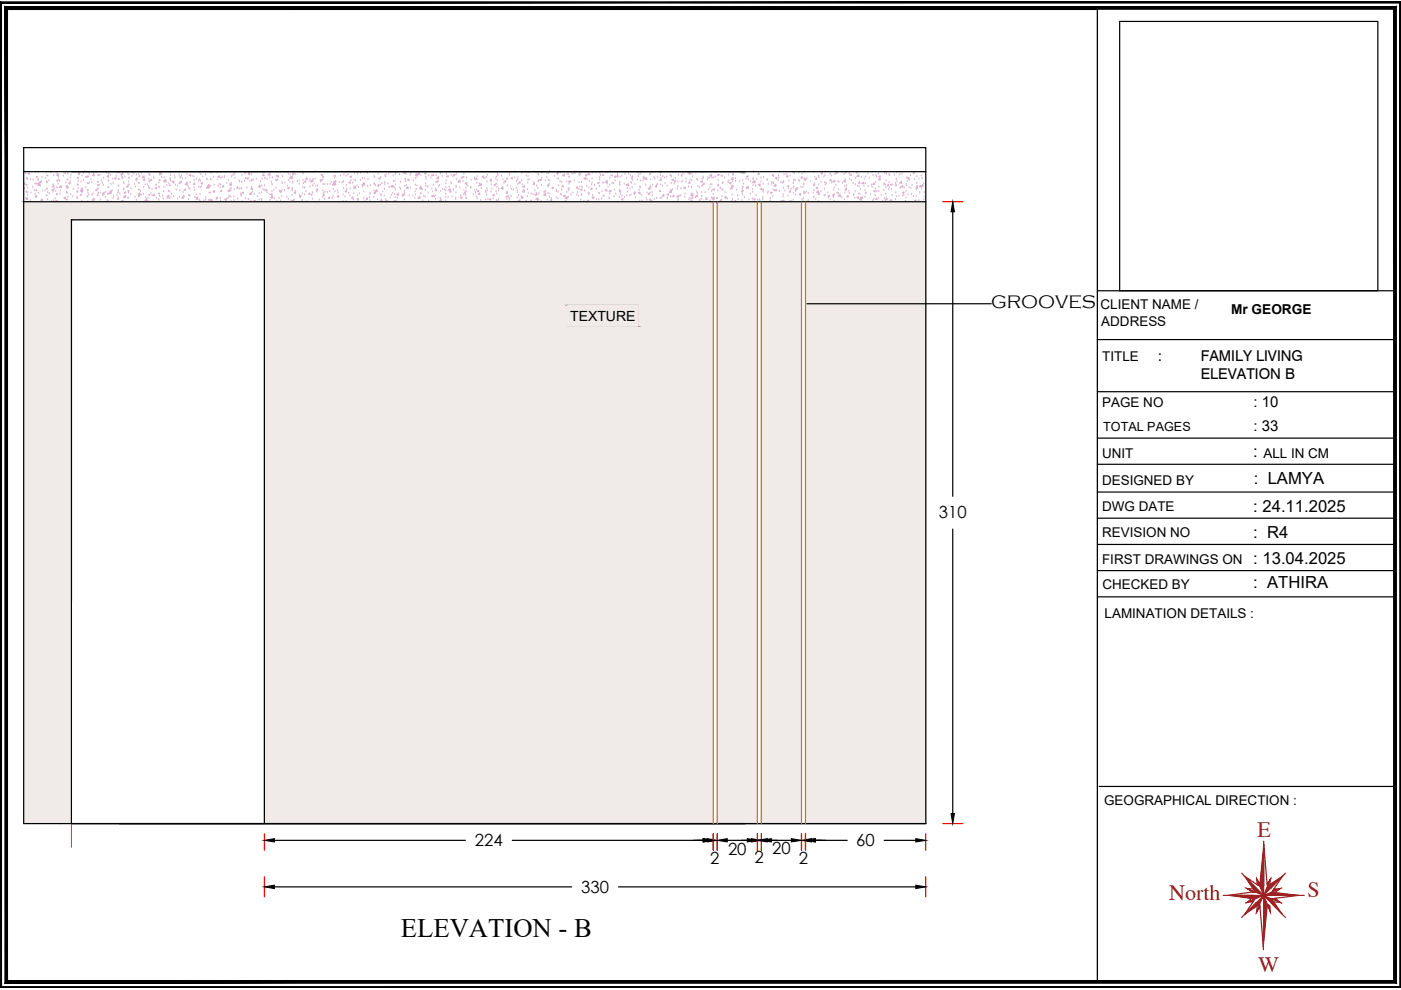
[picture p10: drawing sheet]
<svg xmlns="http://www.w3.org/2000/svg" width="297mm" height="210mm" viewBox="0 0 297 210" stroke-linecap="round" stroke-linejoin="round" font-family="sans-serif">
<defs><g id="words">
<text font-size="5.7" x="85" y="198.6">ELEVATION - B</text>
<g font-size="4.7" fill="#991b1e">
<text x="266.6" y="177.4">E</text>
<text x="247.9" y="190.7">North</text>
<text x="277.2" y="190.2">S</text>
<text x="266.7" y="206.1">W</text>
</g>
<text font-size="4" x="210.1" y="65.3">GROOVES</text>
<g font-size="3.6">
<text x="199" y="109.9">310</text>
<text x="100.7" y="179.4">224</text>
<text x="181.5" y="179.4">60</text>
<text x="150.6" y="183.1">2</text>
<text x="154.4" y="181.3">20</text>
<text x="160" y="183">2</text>
<text x="163.7" y="181">20</text>
<text x="169.4" y="183.1">2</text>
<text x="123.2" y="189.3">330</text>
</g>
<g font-size="3.5">
<text x="265.7" y="96.9">:</text>
<text x="265.8" y="102.6">: LAMYA</text>
<text x="265.7" y="108.6">: 24.11.2025</text>
<text x="265.7" y="114">: R4</text>
<text x="265.7" y="119.7">: 13.04.2025</text>
<text x="265.7" y="124.7">: ATHIRA</text>
</g>
<g font-size="3.2">
<text x="245.5" y="76.5">:</text>
<text x="254.6" y="76.5">FAMILY LIVING</text>
<text x="254.6" y="80.4">ELEVATION B</text>
<text x="265.8" y="86.4">: 10</text>
<text x="265.8" y="91.4">: 33</text>
</g>
<text font-size="3" x="120.9" y="68">TEXTURE</text>
<g font-size="2.9">
<text x="233.3" y="65.5">CLIENT NAME /</text>
<text x="233.5" y="69.2">ADDRESS</text>
<text x="261" y="66.5">Mr GEORGE</text>
<text x="233.7" y="76.5">TITLE</text>
<text x="233.7" y="86.4">PAGE NO</text>
<text x="233.7" y="97">UNIT</text>
<text x="267.9" y="97">ALL IN CM</text>
<text x="233.7" y="102.8">DESIGNED BY</text>
<text x="233.7" y="108.4">DWG DATE</text>
<text x="233.7" y="113.8">REVISION NO</text>
<text x="233.7" y="119.5">FIRST DRAWINGS ON</text>
<text x="233.8" y="124.8">CHECKED BY</text>
<text x="234.2" y="131">LAMINATION DETAILS :</text>
<text x="234.1" y="170.7">GEOGRAPHICAL DIRECTION :</text>
</g>
<text font-size="2.7" x="233.9" y="91.3">TOTAL PAGES</text>
</g></defs>
<!-- layer: 0 -->
<g fill="#93685c" stroke="#93685c" stroke-width=".21">
<path d="M15.1 46.6v128z"/>
<path d="M15.1 174.6v5.1z"/>
<path d="M15.1 42.8l136.1 3.8v-3.8zM15.1 42.8l136.1 3.8h-136.1z"/>
<path d="M56.1 46.6l95.1 128v-128zM56.1 46.6l95.1 128h-95.1z"/>
<path d="M120.4 64.7l14.9 4.4v-4.4zM120.4 64.7l14.9 4.4h-14.9z"/>
<path d="M170.8 42.8l25.5 131.8v-131.8zM170.8 42.8l25.5 131.8h-25.5z"/>
<path d="M161.4 42.8l8.5 131.8v-131.8zM161.4 42.8l8.5 131.8h-8.5z"/>
<path d="M152.1 42.8l8.5 131.8v-131.8zM152.1 42.8l8.5 131.8h-8.5z"/>
<path d="M5 42.8l10.1 3.8v-3.8zM5 42.8l10.1 3.8h-10.1z"/>
<path d="M5 46.6l10.1 128v-128zM5 46.6l10.1 128h-10.1z"/>
</g>
<g fill="none" stroke="#f1ebe9" stroke-width=".25">
<path d="M5 42.8h.1M5.1 42.8l-.1 .1M5.2 42.8l-.2 .2M5.3 42.8l-.3 .2M5.3 42.8l-.3 .3M5.4 42.8l-.4 .4M5.5 42.8l-.5 .5M5.6 42.8l-.6 .5M5.7 42.8l-.7 .6M5.7 42.8l-.7 .7M5.8 42.8l-.8 .8M5.9 42.8l-.9 .8"/>
<path d="M6 42.8l-1 .9M6 42.8l-1 1M6.1 42.8l-1.1 1.1M6.2 42.8l-1.2 1.1M6.3 42.8l-1.3 1.2M6.3 42.8l-1.3 1.3M6.4 42.8l-1.4 1.3M6.5 42.8l-1.5 1.4M6.5 42.8l-1.5 1.5M6.6 42.8l-1.6 1.6M6.7 42.8l-1.7 1.7M6.8 42.8l-1.8 1.7"/>
<path d="M6.8 42.8l-1.8 1.8M6.9 42.8l-1.9 1.9M7 42.8l-2 2M7.1 42.8l-2.1 2M7.2 42.8l-2.2 2.1M7.2 42.8l-2.2 2.2M7.3 42.8l-2.3 2.3M7.4 42.8l-2.4 2.3M7.5 42.8l-2.5 2.4M7.5 42.8l-2.5 2.5M7.6 42.8l-2.6 2.6M7.7 42.8l-2.7 2.6"/>
<path d="M7.8 42.8l-2.8 2.7M7.8 42.8l-2.8 2.8M7.9 42.8l-2.9 2.8M8 42.8l-3 2.9M8.1 42.8l-3.1 3M8.1 42.8l-3.1 3.1M8.2 42.8l-3.2 3.2M8.3 42.8l-3.3 3.2M8.3 42.8l-3.3 3.3M8.4 42.8l-3.4 3.4M8.5 42.8l-3.5 3.5M8.6 42.8l-3.6 3.5"/>
<path d="M8.7 42.8l-3.7 3.6M8.7 42.8l-3.7 3.7M8.8 42.8l-3.8 3.8M8.9 42.8l-3.9 3.8M9 42.8l-4 3.9M9 42.8l-4 4M9.1 42.8l-4.1 4.1M9.2 42.8l-4.2 4.1M9.3 42.8l-4.3 4.2M9.3 42.8l-4.3 4.3M9.4 42.8l-4.4 4.4M9.5 42.8l-4.5 4.4"/>
<path d="M9.6 42.8l-4.6 4.5M9.6 42.8l-4.6 4.6M9.7 42.8l-4.7 4.7M9.8 42.8l-4.8 4.7M9.8 42.8l-4.8 4.8M9.9 42.8l-4.9 4.9M10 42.8l-5 5M10.1 42.8l-5.1 5.1M10.2 42.8l-5.2 5.1M10.2 42.8l-5.2 5.2M10.3 42.8l-5.3 5.3M10.4 42.8l-5.4 5.3"/>
<path d="M10.5 42.8l-5.5 5.4M10.5 42.8l-5.5 5.5M10.6 42.8l-5.6 5.6M10.7 42.8l-5.7 5.6M10.8 42.8l-5.8 5.7M10.8 42.8l-5.8 5.8M10.9 42.8l-5.9 5.9M11 42.8l-6 5.9M11.1 42.8l-6.1 6M11.1 42.8l-6.1 6.1M11.2 42.8l-6.2 6.2M11.3 42.8l-6.3 6.2"/>
<path d="M11.4 42.8l-6.4 6.3M11.4 42.8l-6.4 6.4M11.5 42.8l-6.5 6.5M11.6 42.8l-6.6 6.6M11.7 42.8l-6.7 6.6M11.7 42.8l-6.7 6.7M11.8 42.8l-6.8 6.8M11.9 42.8l-6.9 6.8M12 42.8l-7 6.9M12 42.8l-7 7M12.1 42.8l-7.1 7.1M12.2 42.8l-7.2 7.1"/>
<path d="M12.3 42.8l-7.3 7.2M12.3 42.8l-7.3 7.3M12.4 42.8l-7.4 7.4M12.5 42.8l-7.5 7.4M12.6 42.8l-7.6 7.5M12.6 42.8l-7.6 7.6M12.7 42.8l-7.7 7.7M12.8 42.8l-7.8 7.7M12.9 42.8l-7.9 7.8M12.9 42.8l-7.9 7.9M13 42.8l-8 8M13.1 42.8l-8.1 8.1"/>
<path d="M13.2 42.8l-8.2 8.1M13.2 42.8l-8.2 8.2M13.3 42.8l-8.3 8.3M13.4 42.8l-8.4 8.4M13.5 42.8l-8.5 8.4M13.5 42.8l-8.5 8.5M13.6 42.8l-8.6 8.6M13.7 42.8l-8.7 8.6M13.8 42.8l-8.8 8.7M13.9 42.8l-8.9 8.8M13.9 42.8l-8.9 8.9M14 42.8l-9 8.9"/>
<path d="M14.1 42.8l-9.1 9M14.1 42.8l-9.1 9.1M14.2 42.8l-9.2 9.2M14.3 42.8l-9.3 9.2M14.4 42.8l-9.4 9.3M14.4 42.8l-9.4 9.4M14.5 42.8l-9.5 9.5M14.6 42.8l-9.6 9.6M14.7 42.8l-9.7 9.6M14.7 42.8l-9.7 9.7M14.8 42.8l-9.8 9.8M14.9 42.8l-9.9 9.9"/>
<path d="M15 42.8l-10 9.9M15 42.8l-10 10M15.1 42.8l-10.1 10.1M15.1 46.8l-10.1 10.1M15.1 46.9l-10.1 10.1M15.1 47l-10.1 10.2M15.1 47.3l-10.1 10.2M15.1 47.4l-10.1 10.1M15.1 47.6l-10.1 10.1M15.1 47.7l-10.1 10.1M15.1 47.9l-10.1 10.1M15.1 48.3l-10.1 10.1"/>
<path d="M15.1 48.4l-10.1 10.1M15.1 48.5l-10.1 10.2M15.1 48.7l-10.1 10.1M15.1 49l-10.1 10.1M15.1 49.2l-10.1 10.1M15.1 49.4l-10.1 10.1M15.1 49.5l-10.1 10.1M15.1 49.7l-10.1 10.1M15.1 49.8l-10.1 10.1M15.1 50l-10.1 10.1M15.1 50.1l-10.1 10.1M15.1 50.2l-10.1 10.1"/>
<path d="M15.1 50.3l-10.1 10.2M15.1 50.5l-10.1 10.1M15.1 50.7l-10.1 10.1M15.1 50.8l-10.1 10.1M15.1 50.9l-10.1 10.1M15.1 51l-10.1 10.1M15.1 51.2l-10.1 10.1M15.1 51.3l-10.1 10.1M15.1 51.5l-10.1 10.1M15.1 51.6l-10.1 10.1M15.1 51.6l-10.1 10.2M15.1 51.7l-10.1 10.1"/>
<path d="M15.1 51.8l-10.1 10.1M15.1 51.9l-10.1 10.1M15.1 52l-10.1 10.1M15.1 52.2l-10.1 10.1M15.1 52.3l-10.1 10.1M15.1 52.4l-10.1 10.1M15.1 52.5l-10.1 10.1M15.1 52.6l-10.1 10.1M15.1 52.7l-10.1 10.1M15.1 52.8l-10.1 10.1M15.1 52.9l-10.1 10.1M15.1 53l-10.1 10.1"/>
<path d="M15.1 53.1l-10.1 10.1M15.1 53.1l-10.1 10.2M15.1 53.2l-10.1 10.1M15.1 53.3l-10.1 10.1M15.1 53.4l-10.1 10.1M15.1 53.5l-10.1 10.1M15.1 53.7l-10.1 10.1M15.1 53.7l-10.1 10.2M15.1 53.8l-10.1 10.1M15.1 53.9l-10.1 10.1M15.1 54l-10.1 10.1M15.1 54.1l-10.1 10"/>
<path d="M15.1 54.2l-10.1 10.1M15.1 54.3l-10.1 10.1M15.1 54.4l-10.1 10.1M15.1 54.5l-10.1 10.1M15.1 54.6l-10.1 10.1M15.1 54.6l-10.1 10.2M15.1 54.7l-10.1 10.1M15.1 54.8l-10.1 10.1M15.1 54.9l-10.1 10.1M15.1 55l-10.1 10.1M15.1 55.1l-10.1 10.1M15.1 55.2l-10.1 10.1"/>
<path d="M15.1 55.2l-10.1 10.2M15.1 55.3l-10.1 10.1M15.1 55.4l-10.1 10.1M15.1 55.5l-10.1 10.1M15.1 55.6l-10.1 10.1M15.1 55.7l-10.1 10.1M15.1 55.9l-10.1 10.1M15.1 56l-10.1 10.1M15.1 56.1l-10.1 10.1M15.1 56.1l-10.1 10.2M15.1 56.2l-10.1 10.1M15.1 56.4l-10.1 10.1"/>
<path d="M15.1 56.5l-10.1 10.1M15.1 56.6l-10.1 10.1M15.1 56.7l-10.1 10.1M15.1 56.7l-10.1 10.2M15.1 56.8l-10.1 10.1M15.1 56.9l-10.1 10.1M15.1 57l-10.1 10.1M15.1 57.1l-10.1 10.1M15.1 57.2l-10.1 10.1M15.1 57.3l-10.1 10.1M15.1 57.4l-10.1 10.1M15.1 57.5l-10.1 10.1"/>
<path d="M15.1 57.6l-10.1 10.1M15.1 57.7l-10.1 10.1M15.1 57.9l-10.1 10.1M15.1 58l-10.1 10.1M15.1 58.1l-10.1 10.1M15.1 58.2l-10.1 10.1M15.1 58.2l-10.1 10.2M15.1 58.3l-10.1 10.1M15.1 58.4l-10.1 10.1M15.1 58.6l-10.1 10.1M15.1 58.7l-10.1 10.1M15.1 58.8l-10.1 10.1"/>
<path d="M15.1 58.9l-10.1 10.1M15.1 59l-10.1 10.1M15.1 59.1l-10.1 10.1M15.1 59.2l-10.1 10.1M15.1 59.4l-10.1 10.1M15.1 59.5l-10.1 10.1M15.1 59.5l-10.1 10.2M15.1 59.6l-10.1 10.1M15.1 59.7l-10.1 10.1M15.1 59.7l-10.1 10.2M15.1 59.8l-10.1 10.1M15.1 59.9l-10.1 10.1"/>
<path d="M15.1 47l-10.1 10.1M15.1 47.2l-10.1 10.1M15.1 47.5l-10.1 10.1M15.1 47.8l-10.1 10.1M15.1 48l-10.1 10.1M15.1 48.1l-10.1 10.2M15.1 48.5l-10.1 10.1M15.1 48.6l-10.1 10.2M15.1 48.8l-10.1 10.2M15.1 48.9l-10.1 10.1M15.1 49.1l-10.1 10.1M15.1 49.3l-10.1 10.1"/>
<path d="M15.1 49.6l-10.1 10.1M15.1 49.9l-10.1 10.1M15.1 50.1l-10.1 10.2M15.1 50.3l-10.1 10.1M15.1 50.4l-10.1 10.2M15.1 50.6l-10.1 10.1M15.1 51.1l-10.1 10.1M15.1 51.4l-10.1 10.1M15.1 51.9l-10.1 10.2M15.1 52.1l-10.1 10.1M15.1 53.4l-10.1 10.2M15.1 53.6l-10.1 10.1"/>
<path d="M15.1 54.1l-10.1 10.1M15.1 54.9l-10.1 10.2M15.1 55.8l-10.1 10.1M15.1 56.3l-10.1 10.1M15.1 56.4l-10.1 10.2M15.1 57.8l-10.1 10.1M15.1 57.9l-10.1 10.2M15.1 58.5l-10.1 10.1M15.1 59.3l-10.1 10.1M15.1 60l-10.1 10.1M15.2 42.8l-10.2 10.2M15.3 42.8l-10.3 10.2"/>
<path d="M15.4 42.8l-10.4 10.3M15.4 42.8l-10.4 10.4M15.5 42.8l-10.5 10.4M15.6 42.8l-10.6 10.5M15.6 42.8l-10.6 10.6M15.7 42.8l-10.7 10.7M15.8 42.8l-10.8 10.7M15.9 42.8l-10.9 10.8M15.9 42.8l-10.9 10.9M16 42.8l-11 11M16.1 42.8l-11.1 11.1M16.2 42.8l-11.2 11.1"/>
<path d="M16.2 42.8l-11.2 11.2M16.3 42.8l-11.3 11.3M16.4 42.8l-11.4 11.4M16.5 42.8l-11.5 11.4M16.6 42.8l-11.6 11.5M16.6 42.8l-1.5 1.5M16.7 42.8l-11.7 11.7M16.8 42.8l-11.8 11.7M16.9 42.8l-11.9 11.8M16.9 42.8l-11.9 11.9M17 42.8l-12 12M17.1 42.8l-12.1 12"/>
<path d="M17.2 42.8l-12.2 12.1M17.2 42.8l-12.2 12.2M17.3 42.8l-12.3 12.2M17.4 42.8l-12.4 12.3M17.4 42.8l-2.3 2.3M17.5 42.8l-12.5 12.5M17.6 42.8l-12.6 12.6M17.7 42.8l-2.6 2.5M17.7 42.8l-12.7 12.7M17.8 42.8l-12.8 12.8M17.9 42.8l-12.9 12.9M18 42.8l-13 12.9"/>
<path d="M18.1 42.8l-13.1 13M18.1 42.8l-3 3M18.2 42.8l-13.2 13.2M18.3 42.8l-3.2 3.1M18.4 42.8l-13.4 13.3M18.4 42.8l-13.4 13.4M18.5 42.8l-13.5 13.5M18.6 42.8l-3.5 3.4M18.7 42.8l-13.7 13.6M18.7 42.8l-13.7 13.7M18.8 42.8l-3.7 3.7M18.9 42.8l-13.9 13.8"/>
<path d="M19 42.8l-3.9 3.8M19 42.8l-14 14M19.1 42.8l-3.8 3.8M19.2 42.8l-3.8 3.8M19.3 42.8l-3.8 3.8M19.4 42.8l-3.8 3.8M19.5 42.8l-3.9 3.8M19.6 42.8l-3.9 3.8M19.7 42.8l-3.8 3.8M19.8 42.8l-3.9 3.8M19.9 42.8l-3.9 3.8M19.9 42.8l-3.8 3.8"/>
<path d="M20 42.8l-3.8 3.8M20.1 42.8l-3.8 3.8M20.2 42.8l-3.9 3.8M20.3 42.8l-3.9 3.8M20.5 42.8l-3.9 3.8M20.6 42.8l-3.9 3.8M20.7 42.8l-3.8 3.8M20.8 42.8l-3.9 3.8M20.8 42.8l-3.8 3.8M21 42.8l-3.9 3.8M21.1 42.8l-3.9 3.8M21.3 42.8l-3.9 3.8"/>
<path d="M21.4 42.8l-3.9 3.8M21.4 42.8l-3.8 3.8M21.5 42.8l-3.8 3.8M21.6 42.8l-3.8 3.8M21.7 42.8l-3.9 3.8M21.8 42.8l-3.9 3.8M22 42.8l-3.9 3.8M22 42.8l-3.8 3.8M22.1 42.8l-3.8 3.8M22.2 42.8l-3.8 3.8M22.3 42.8l-3.9 3.8M22.3 42.8l-3.8 3.8"/>
<path d="M22.5 42.8l-3.9 3.8M22.6 42.8l-3.9 3.8M22.8 42.8l-3.9 3.8M22.9 42.8l-3.9 3.8M22.9 42.8l-3.8 3.8M23 42.8l-3.8 3.8M23.1 42.8l-3.8 3.8M23.2 42.8l-3.9 3.8M23.2 42.8l-3.8 3.8M23.3 42.8l-3.8 3.8M23.5 42.8l-3.9 3.8M23.5 42.8l-3.8 3.8"/>
<path d="M23.6 42.8l-3.8 3.8M23.7 42.8l-3.8 3.8M23.8 42.8l-3.9 3.8M23.8 42.8l-3.8 3.8M23.9 42.8l-3.8 3.8M24 42.8l-3.8 3.8M24.1 42.8l-3.9 3.8M24.1 42.8l-3.8 3.8M24.2 42.8l-3.8 3.8M24.3 42.8l-3.8 3.8M24.4 42.8l-3.9 3.8M24.4 42.8l-3.8 3.8"/>
<path d="M24.5 42.8l-3.8 3.8M24.6 42.8l-3.8 3.8M24.7 42.8l-3.9 3.8M24.8 42.8l-3.9 3.8M24.8 42.8l-3.8 3.8M24.9 42.8l-3.8 3.8M25 42.8l-3.9 3.8M25 42.8l-3.8 3.8M25.1 42.8l-3.8 3.8M25.2 42.8l-3.8 3.8M25.3 42.8l-3.9 3.8M25.3 42.8l-3.8 3.8"/>
<path d="M25.4 42.8l-3.8 3.8M25.5 42.8l-3.8 3.8M25.6 42.8l-3.9 3.8M25.6 42.8l-3.8 3.8M25.7 42.8l-3.8 3.8M25.8 42.8l-3.8 3.8M25.9 42.8l-3.9 3.8M25.9 42.8l-3.8 3.8M26 42.8l-3.8 3.8M26.1 42.8l-3.8 3.8M26.2 42.8l-3.9 3.8M26.3 42.8l-3.9 3.8"/>
<path d="M26.3 42.8l-3.8 3.8M26.4 42.8l-3.8 3.8M26.5 42.8l-3.8 3.8M26.6 42.8l-3.9 3.8M26.6 42.8l-3.8 3.8M26.7 42.8l-3.8 3.8M26.8 42.8l-3.8 3.8M26.9 42.8l-3.8 3.8M27 42.8l-3.8 3.8M27.1 42.8l-3.9 3.8M27.1 42.8l-3.8 3.8M27.2 42.8l-3.8 3.8"/>
<path d="M27.3 42.8l-3.8 3.8M27.4 42.8l-3.9 3.8M27.5 42.8l-3.9 3.8M27.5 42.8l-3.8 3.8M27.6 42.8l-3.8 3.8M27.7 42.8l-3.9 3.8M27.8 42.8l-3.9 3.8M27.8 42.8l-3.8 3.8M27.9 42.8l-3.8 3.8M28 42.8l-3.8 3.8M28.1 42.8l-3.9 3.8M28.1 42.8l-3.8 3.8"/>
<path d="M28.2 42.8l-3.8 3.8M28.3 42.8l-3.8 3.8M28.4 42.8l-3.8 3.8M28.5 42.8l-3.8 3.8M28.6 42.8l-3.8 3.8M28.7 42.8l-3.8 3.8M28.8 42.8l-3.8 3.8M28.9 42.8l-3.9 3.8M29 42.8l-3.9 3.8M29 42.8l-3.8 3.8M29.1 42.8l-3.8 3.8M29.2 42.8l-3.9 3.8"/>
<path d="M29.3 42.8l-3.9 3.8M29.3 42.8l-3.8 3.8M29.4 42.8l-3.8 3.8M29.5 42.8l-3.8 3.8M29.6 42.8l-3.9 3.8M29.6 42.8l-3.8 3.8M29.7 42.8l-3.8 3.8M29.8 42.8l-3.8 3.8M29.9 42.8l-3.9 3.8M29.9 42.8l-3.8 3.8M30 42.8l-3.8 3.8M30.1 42.8l-3.8 3.8"/>
<path d="M30.2 42.8l-3.8 3.8M30.3 42.8l-3.8 3.8M30.4 42.8l-3.8 3.8M30.5 42.8l-3.9 3.8M30.5 42.8l-3.8 3.8M30.6 42.8l-3.8 3.8M30.7 42.8l-3.9 3.8M30.8 42.8l-3.9 3.8M30.8 42.8l-3.8 3.8M30.9 42.8l-3.8 3.8M31 42.8l-3.8 3.8M31.1 42.8l-3.9 3.8"/>
<path d="M31.1 42.8l-3.8 3.8M31.2 42.8l-3.8 3.8M31.3 42.8l-3.8 3.8M31.4 42.8l-3.9 3.8M31.4 42.8l-3.8 3.8M31.5 42.8l-3.8 3.8M31.6 42.8l-3.8 3.8M31.7 42.8l-3.9 3.8M31.7 42.8l-3.8 3.8M31.8 42.8l-3.8 3.8M31.9 42.8l-3.8 3.8M32 42.8l-3.9 3.8"/>
<path d="M32 42.8l-3.8 3.8M32.1 42.8l-3.8 3.8M32.2 42.8l-3.9 3.8M32.3 42.8l-3.9 3.8M32.3 42.8l-3.8 3.8M32.4 42.8l-3.8 3.8M32.5 42.8l-3.8 3.8M32.6 42.8l-3.9 3.8M32.6 42.8l-3.8 3.8M32.7 42.8l-3.8 3.8M32.8 42.8l-3.8 3.8M32.9 42.8l-3.9 3.8"/>
<path d="M32.9 42.8l-3.8 3.8M33 42.8l-3.8 3.8M33.1 42.8l-3.8 3.8M33.2 42.8l-3.9 3.8M33.2 42.8l-3.8 3.8M33.3 42.8l-3.8 3.8M33.4 42.8l-3.8 3.8M33.5 42.8l-3.9 3.8M33.5 42.8l-3.8 3.8M33.6 42.8l-3.8 3.8M33.7 42.8l-3.8 3.8M33.8 42.8l-3.9 3.8"/>
<path d="M33.8 42.8l-3.8 3.8M33.9 42.8l-3.8 3.8M34 42.8l-3.8 3.8M34.1 42.8l-3.9 3.8M34.1 42.8l-3.8 3.8M34.2 42.8l-3.8 3.8M34.3 42.8l-3.8 3.8M34.4 42.8l-3.9 3.8M34.4 42.8l-3.8 3.8M34.5 42.8l-3.8 3.8M34.6 42.8l-3.8 3.8M34.7 42.8l-3.9 3.8"/>
<path d="M34.7 42.8l-3.8 3.8M34.8 42.8l-3.8 3.8M34.9 42.8l-3.8 3.8M35 42.8l-3.9 3.8M35 42.8l-3.8 3.8M35.1 42.8l-3.8 3.8M35.2 42.8l-3.8 3.8M35.3 42.8l-3.9 3.8M35.3 42.8l-3.8 3.8M35.4 42.8l-3.8 3.8M35.5 42.8l-3.8 3.8M35.6 42.8l-3.9 3.8"/>
<path d="M35.7 42.8l-3.9 3.8M35.7 42.8l-3.8 3.8M35.8 42.8l-3.8 3.8M35.9 42.8l-3.9 3.8M35.9 42.8l-3.8 3.8M36 42.8l-3.8 3.8M36.1 42.8l-3.8 3.8M36.2 42.8l-3.9 3.8M36.2 42.8l-3.8 3.8M36.3 42.8l-3.8 3.8M36.4 42.8l-3.8 3.8M36.5 42.8l-3.9 3.8"/>
<path d="M36.5 42.8l-3.8 3.8M36.6 42.8l-3.8 3.8M36.7 42.8l-3.8 3.8M36.8 42.8l-3.9 3.8M36.8 42.8l-3.8 3.8M36.9 42.8l-3.8 3.8M37 42.8l-3.8 3.8M37.1 42.8l-3.9 3.8M37.2 42.8l-3.9 3.8M37.2 42.8l-3.8 3.8M37.3 42.8l-3.8 3.8M37.4 42.8l-3.8 3.8"/>
<path d="M37.5 42.8l-3.9 3.8M37.5 42.8l-3.8 3.8M37.6 42.8l-3.8 3.8M37.7 42.8l-3.8 3.8M37.8 42.8l-3.8 3.8M37.9 42.8l-3.8 3.8M38 42.8l-3.9 3.8M38 42.8l-3.8 3.8M38.1 42.8l-3.8 3.8M38.2 42.8l-3.8 3.8M38.3 42.8l-3.9 3.8M38.3 42.8l-3.8 3.8"/>
<path d="M38.4 42.8l-3.8 3.8M38.5 42.8l-3.8 3.8M38.6 42.8l-3.9 3.8M38.7 42.8l-3.9 3.8M38.7 42.8l-3.8 3.8M38.8 42.8l-3.8 3.8M38.9 42.8l-3.8 3.8M39 42.8l-3.9 3.8M39 42.8l-3.8 3.8M39.1 42.8l-3.8 3.8M39.2 42.8l-3.8 3.8M39.3 42.8l-3.9 3.8"/>
<path d="M39.3 42.8l-3.8 3.8M39.4 42.8l-3.8 3.8M39.5 42.8l-3.8 3.8M39.6 42.8l-3.8 3.8M39.7 42.8l-3.8 3.8M39.8 42.8l-3.9 3.8M39.9 42.8l-3.9 3.8M39.9 42.8l-3.8 3.8M40 42.8l-3.8 3.8M40.1 42.8l-3.9 3.8M40.2 42.8l-3.9 3.8M40.2 42.8l-3.8 3.8"/>
<path d="M40.3 42.8l-3.8 3.8M40.4 42.8l-3.8 3.8M40.5 42.8l-3.9 3.8M40.5 42.8l-3.8 3.8M40.6 42.8l-3.8 3.8M40.7 42.8l-3.8 3.8M40.8 42.8l-3.9 3.8M40.8 42.8l-3.8 3.8M40.9 42.8l-3.8 3.8M41 42.8l-3.8 3.8M41.1 42.8l-3.8 3.8M41.2 42.8l-3.8 3.8"/>
<path d="M41.3 42.8l-3.8 3.8M41.4 42.8l-3.9 3.8M41.4 42.8l-3.8 3.8M41.5 42.8l-3.8 3.8M41.6 42.8l-3.9 3.8M41.7 42.8l-3.9 3.8M41.7 42.8l-3.8 3.8M41.8 42.8l-3.8 3.8M41.9 42.8l-3.8 3.8M42 42.8l-3.9 3.8M42 42.8l-3.8 3.8M42.1 42.8l-3.8 3.8"/>
<path d="M42.2 42.8l-3.8 3.8M42.3 42.8l-3.9 3.8M42.3 42.8l-3.8 3.8M42.4 42.8l-3.8 3.8M42.5 42.8l-3.8 3.8M42.6 42.8l-3.9 3.8M42.6 42.8l-3.8 3.8M42.7 42.8l-3.8 3.8M42.8 42.8l-3.8 3.8M42.9 42.8l-3.9 3.8M42.9 42.8l-3.8 3.8M43 42.8l-3.8 3.8"/>
<path d="M43.1 42.8l-3.8 3.8M43.2 42.8l-3.9 3.8M43.2 42.8l-3.8 3.8M43.3 42.8l-3.8 3.8M43.4 42.8l-3.8 3.8M43.5 42.8l-3.9 3.8M43.6 42.8l-3.9 3.8M43.7 42.8l-3.8 3.8M43.8 42.8l-3.9 3.8M43.8 42.8l-3.8 3.8M43.9 42.8l-3.8 3.8M44 42.8l-3.8 3.8"/>
<path d="M44.1 42.8l-3.9 3.8M44.1 42.8l-3.8 3.8M44.3 42.8l-3.9 3.8M44.4 42.8l-3.9 3.8M44.5 42.8l-3.8 3.8M44.6 42.8l-3.8 3.8M44.7 42.8l-3.9 3.8M44.7 42.8l-3.8 3.8M44.8 42.8l-3.8 3.8M44.9 42.8l-3.8 3.8M45 42.8l-3.9 3.8M45.1 42.8l-3.9 3.8"/>
<path d="M45.3 42.8l-3.9 3.8M45.3 42.8l-3.8 3.8M45.4 42.8l-3.8 3.8M45.5 42.8l-3.8 3.8M45.6 42.8l-3.9 3.8M45.6 42.8l-3.8 3.8M45.8 42.8l-3.9 3.8M45.9 42.8l-3.9 3.8M46.1 42.8l-3.9 3.8M46.2 42.8l-3.9 3.8M46.2 42.8l-3.8 3.8M46.3 42.8l-3.8 3.8"/>
<path d="M46.5 42.8l-3.9 3.8M46.6 42.8l-3.9 3.8M46.8 42.8l-3.9 3.8M46.8 42.8l-3.8 3.8M46.9 42.8l-3.8 3.8M47 42.8l-3.8 3.8M47.1 42.8l-3.8 3.8M47.3 42.8l-3.9 3.8M47.4 42.8l-3.9 3.8M47.5 42.8l-3.8 3.8M47.6 42.8l-3.8 3.8M47.7 42.8l-3.9 3.8"/>
<path d="M47.7 42.8l-3.8 3.8M47.8 42.8l-3.8 3.8M47.9 42.8l-3.8 3.8M48 42.8l-3.9 3.8M48.1 42.8l-3.9 3.8M48.1 42.8l-3.8 3.8M48.3 42.8l-3.9 3.8M48.4 42.8l-3.9 3.8M48.4 42.8l-3.8 3.8M48.5 42.8l-3.8 3.8M48.6 42.8l-3.8 3.8M48.7 42.8l-3.8 3.8"/>
<path d="M48.8 42.8l-3.8 3.8M48.9 42.8l-3.9 3.8M48.9 42.8l-3.8 3.8M49 42.8l-3.8 3.8M49.1 42.8l-3.8 3.8M49.2 42.8l-3.9 3.8M49.2 42.8l-3.8 3.8M49.3 42.8l-3.8 3.8M49.4 42.8l-3.8 3.8M49.5 42.8l-3.9 3.8M49.6 42.8l-3.9 3.8M49.6 42.8l-3.8 3.8"/>
<path d="M49.7 42.8l-3.8 3.8M49.8 42.8l-3.8 3.8M49.9 42.8l-3.9 3.8M49.9 42.8l-3.8 3.8M50 42.8l-3.8 3.8M50.1 42.8l-3.8 3.8M50.2 42.8l-3.9 3.8M50.2 42.8l-3.8 3.8M50.3 42.8l-3.8 3.8M50.4 42.8l-3.8 3.8M50.5 42.8l-3.8 3.8M50.6 42.8l-3.8 3.8"/>
<path d="M50.7 42.8l-3.9 3.8M50.8 42.8l-3.9 3.8M50.8 42.8l-3.8 3.8M50.9 42.8l-3.8 3.8M51 42.8l-3.9 3.8M51.1 42.8l-3.9 3.8M51.1 42.8l-3.8 3.8M51.2 42.8l-3.8 3.8M51.3 42.8l-3.8 3.8M51.4 42.8l-3.9 3.8M51.4 42.8l-3.8 3.8M51.5 42.8l-3.8 3.8"/>
<path d="M51.6 42.8l-3.8 3.8M51.7 42.8l-3.9 3.8M51.7 42.8l-3.8 3.8M51.8 42.8l-3.8 3.8M51.9 42.8l-3.8 3.8M52 42.8l-3.9 3.8M52 42.8l-3.8 3.8M52.1 42.8l-3.8 3.8M52.2 42.8l-3.8 3.8M52.3 42.8l-3.9 3.8M52.3 42.8l-3.8 3.8M52.4 42.8l-3.8 3.8"/>
<path d="M52.5 42.8l-3.9 3.8M52.6 42.8l-3.9 3.8M52.6 42.8l-3.8 3.8M52.7 42.8l-3.8 3.8M52.8 42.8l-3.8 3.8M52.9 42.8l-3.9 3.8M52.9 42.8l-3.8 3.8M53 42.8l-3.8 3.8M53.1 42.8l-3.8 3.8M53.2 42.8l-3.9 3.8M53.2 42.8l-3.8 3.8M53.3 42.8l-3.8 3.8"/>
<path d="M53.4 42.8l-3.8 3.8M53.5 42.8l-3.9 3.8M53.5 42.8l-3.8 3.8M53.6 42.8l-3.8 3.8M53.7 42.8l-3.8 3.8M53.8 42.8l-3.9 3.8M53.8 42.8l-3.8 3.8M53.9 42.8l-3.8 3.8M54 42.8l-3.8 3.8M54.1 42.8l-3.9 3.8M54.1 42.8l-3.8 3.8M54.2 42.8l-3.8 3.8"/>
<path d="M54.3 42.8l-3.8 3.8M54.4 42.8l-3.9 3.8M54.4 42.8l-3.8 3.8M54.5 42.8l-3.8 3.8M54.6 42.8l-3.8 3.8M54.7 42.8l-3.9 3.8M54.7 42.8l-3.8 3.8M54.8 42.8l-3.8 3.8M54.9 42.8l-3.8 3.8M55 42.8l-3.9 3.8M55 42.8l-3.8 3.8M55.1 42.8l-3.8 3.8"/>
<path d="M55.2 42.8l-3.8 3.8M55.3 42.8l-3.9 3.8M55.3 42.8l-3.8 3.8M55.4 42.8l-3.8 3.8M55.5 42.8l-3.8 3.8M55.6 42.8l-3.9 3.8M55.6 42.8l-3.8 3.8M55.7 42.8l-3.8 3.8M55.8 42.8l-3.8 3.8M55.9 42.8l-3.9 3.8M56 42.8l-3.9 3.8M56 42.8l-3.8 3.8"/>
<path d="M56.1 42.8l-3.8 3.8M56.2 42.8l-3.9 3.8M56.2 42.8l-3.8 3.8M56.3 42.8l-3.8 3.8M56.4 42.8l-3.8 3.8M56.5 42.8l-3.9 3.8M56.5 42.8l-3.8 3.8M56.6 42.8l-3.8 3.8M56.7 42.8l-3.8 3.8M56.8 42.8l-3.9 3.8M56.8 42.8l-3.8 3.8M56.9 42.8l-3.8 3.8"/>
<path d="M57 42.8l-3.8 3.8M57.1 42.8l-3.9 3.8M57.1 42.8l-3.8 3.8M57.2 42.8l-3.8 3.8M57.3 42.8l-3.8 3.8M57.4 42.8l-3.9 3.8M57.5 42.8l-3.9 3.8M57.5 42.8l-3.8 3.8M57.6 42.8l-3.8 3.8M57.7 42.8l-3.9 3.8M57.7 42.8l-3.8 3.8M57.8 42.8l-3.8 3.8"/>
<path d="M57.9 42.8l-3.8 3.8M58 42.8l-3.8 3.8M58.1 42.8l-3.8 3.8M58.2 42.8l-3.8 3.8M58.3 42.8l-3.9 3.8M58.3 42.8l-3.8 3.8M58.4 42.8l-3.8 3.8M58.5 42.8l-3.8 3.8M58.6 42.8l-3.9 3.8M58.6 42.8l-3.8 3.8M58.7 42.8l-3.8 3.8M58.8 42.8l-3.8 3.8"/>
<path d="M58.9 42.8l-3.9 3.8M59 42.8l-3.9 3.8M59 42.8l-3.8 3.8M59.1 42.8l-3.8 3.8M59.2 42.8l-3.9 3.8M59.3 42.8l-3.9 3.8M59.3 42.8l-3.8 3.8M59.4 42.8l-3.8 3.8M59.5 42.8l-3.8 3.8M59.6 42.8l-3.8 3.8M59.7 42.8l-3.8 3.8M59.8 42.8l-3.8 3.8"/>
<path d="M59.9 42.8l-3.8 3.8M60 42.8l-3.9 3.9M60.1 42.8l-4 4M60.1 42.8l-4 4.1M60.2 42.8l-4.1 4.2M60.3 42.8l-4.2 4.2M60.4 42.8l-4.3 4.3M60.5 42.8l-4.4 4.4M60.5 42.8l-4.4 4.5M60.6 42.8l-4.5 4.5M60.7 42.8l-4.6 4.6M60.8 42.8l-4.7 4.7"/>
<path d="M60.8 42.8l-4.7 4.8M60.9 42.8l-4.8 4.8M61 42.8l-4.9 4.9M61.1 42.8l-5 5M61.1 42.8l-5 5.1M61.2 42.8l-5.1 5.1M61.3 42.8l-5.2 5.2M61.3 42.8l-5.2 5.3M61.4 42.8l-5.3 5.3M61.5 42.8l-5.4 5.4M61.6 42.8l-5.5 5.5M61.6 42.8l-5.5 5.6"/>
<path d="M61.7 42.8l-5.6 5.7M61.8 42.8l-5.7 5.7M61.9 42.8l-5.8 5.8M62 42.8l-5.9 5.9M62 42.8l-5.9 6M62.1 42.8l-6 6M62.2 42.8l-6.1 6.1M62.3 42.8l-6.2 6.2M62.3 42.8l-6.2 6.3M62.4 42.8l-6.3 6.3M62.5 42.8l-6.4 6.4M62.6 42.8l-6.5 6.5"/>
<path d="M62.6 42.8l-6.5 6.6M62.7 42.8l-6.6 6.6M62.8 42.8l-6.7 6.7M62.9 42.8l-6.8 6.8M63 42.8l-6.9 6.9M63.1 42.8l-7 7M63.2 42.8l-7.1 7.1M63.2 42.8l-7.1 7.2M63.3 42.8l-7.2 7.2M63.4 42.8l-7.3 7.3M63.5 42.8l-7.4 7.4M63.5 42.8l-7.4 7.5"/>
<path d="M63.6 42.8l-7.5 7.5M63.7 42.8l-7.6 7.6M63.8 42.8l-7.7 7.7M63.8 42.8l-7.7 7.8M63.9 42.8l-7.8 7.8M64 42.8l-7.9 7.9M64.1 42.8l-8 8M64.1 42.8l-8 8.1M64.2 42.8l-8.1 8.1M64.3 42.8l-8.2 8.2M64.4 42.8l-8.3 8.3M64.4 42.8l-8.3 8.4"/>
<path d="M64.5 42.8l-8.4 8.4M64.6 42.8l-8.5 8.5M64.7 42.8l-8.6 8.6M64.7 42.8l-8.6 8.7M64.8 42.8l-8.7 8.7M64.9 42.8l-8.8 8.8M65 42.8l-8.9 8.9M65 42.8l-8.9 9M65.1 42.8l-9 9M65.2 42.8l-9.1 9.1M65.3 42.8l-9.2 9.2M65.3 42.8l-9.2 9.3"/>
<path d="M65.4 42.8l-9.3 9.3M65.5 42.8l-9.4 9.4M65.6 42.8l-9.5 9.5M65.6 42.8l-9.5 9.6M65.7 42.8l-9.6 9.6M65.8 42.8l-9.7 9.7M65.9 42.8l-9.8 9.8M65.9 42.8l-9.8 9.9M66 42.8l-9.9 9.9M66.1 42.8l-10 10M66.2 42.8l-10.1 10.1M66.2 42.8l-10.1 10.2"/>
<path d="M66.3 42.8l-10.2 10.2M66.4 42.8l-10.3 10.3M66.5 42.8l-10.4 10.4M66.5 42.8l-10.4 10.5M66.6 42.8l-10.5 10.5M66.7 42.8l-10.6 10.6M66.8 42.8l-10.7 10.7M66.9 42.8l-10.8 10.8M66.9 42.8l-10.8 10.9M67 42.8l-10.9 10.9M67.1 42.8l-11 11M67.1 42.8l-11 11.1"/>
<path d="M67.2 42.8l-11.1 11.1M67.3 42.8l-11.2 11.2M67.4 42.8l-11.3 11.3M67.4 42.8l-11.3 11.4M67.5 42.8l-11.4 11.4M67.6 42.8l-11.5 11.5M67.7 42.8l-11.6 11.6M67.7 42.8l-11.6 11.7M67.8 42.8l-11.7 11.7M67.9 42.8l-11.8 11.8M68 42.8l-11.9 11.9M68 42.8l-11.9 12"/>
<path d="M68.1 42.8l-12 12M68.2 42.8l-12.1 12.1M68.4 42.8l-12.3 12.3M68.4 42.8l-12.3 12.4M68.5 42.8l-12.4 12.4M68.6 42.8l-12.5 12.5M68.7 42.8l-12.6 12.6M68.8 42.8l-12.7 12.7M68.9 42.8l-12.8 12.8M68.9 42.8l-12.8 12.9M69 42.8l-12.9 12.9M69.1 42.8l-13 13"/>
<path d="M69.2 42.8l-13.1 13.2M69.3 42.8l-13.2 13.2M69.4 42.8l-13.3 13.3M69.5 42.8l-13.4 13.4M69.5 42.8l-13.4 13.5M69.6 42.8l-13.5 13.6M69.7 42.8l-13.6 13.6M69.8 42.8l-13.7 13.7M69.9 42.8l-13.8 13.8M69.9 42.8l-13.8 13.9M70 42.8l-13.9 13.9M70.2 42.8l-14.1 14.1"/>
<path d="M70.2 42.8l-14.1 14.2M70.3 42.8l-14.2 14.2M70.4 42.8l-14.3 14.3M70.4 42.8l-14.3 14.4M70.5 42.8l-14.4 14.4M70.6 42.8l-14.5 14.5M70.7 42.8l-14.6 14.6M70.7 42.8l-14.6 14.7M70.8 42.8l-14.7 14.7M70.9 42.8l-14.8 14.8M71 42.8l-14.9 15M71.1 42.8l-15 15.1"/>
<path d="M71.2 42.8l-15.1 15.1M71.3 42.8l-15.2 15.2M71.4 42.8l-15.3 15.3M71.4 42.8l-15.3 15.4M71.5 42.8l-15.4 15.4M71.6 42.8l-15.5 15.5M71.7 42.8l-15.6 15.6M71.7 42.8l-15.6 15.7M71.8 42.8l-15.7 15.7M71.9 42.8l-15.8 15.8M72 42.8l-15.9 15.9M72 42.8l-15.9 16"/>
<path d="M72.1 42.8l-16 16M72.2 42.8l-16.1 16.1M72.2 42.8l-16.1 16.2M72.3 42.8l-16.2 16.2M72.4 42.8l-16.3 16.3M72.5 42.8l-16.4 16.4M72.5 42.8l-16.4 16.5M72.6 42.8l-16.5 16.6M72.7 42.8l-16.6 16.6M72.8 42.8l-16.7 16.7M72.9 42.8l-16.8 16.8M72.9 42.8l-16.8 16.9"/>
<path d="M73 42.8l-16.9 16.9M73.1 42.8l-17 17M73.2 42.8l-17.1 17.1M73.2 42.8l-17.1 17.2M73.3 42.8l-17.2 17.2M73.4 42.8l-17.3 17.3M73.5 42.8l-17.4 17.4M73.5 42.8l-17.4 17.5M73.6 42.8l-17.5 17.5M73.7 42.8l-17.6 17.6M73.8 42.8l-17.7 17.7M73.8 42.8l-17.7 17.8"/>
<path d="M73.9 42.8l-17.8 17.8M74 42.8l-17.9 17.9M74.1 42.8l-18 18M74.1 42.8l-18 18.1M74.2 42.8l-18.1 18.1M74.3 42.8l-18.2 18.2M74.4 42.8l-18.3 18.3M74.4 42.8l-18.3 18.4M74.5 42.8l-18.4 18.4M74.6 42.8l-18.5 18.5M74.7 42.8l-18.6 18.6M74.7 42.8l-18.6 18.7"/>
<path d="M74.8 42.8l-18.7 18.7M74.9 42.8l-18.8 18.8M75 42.8l-18.9 18.9M75 42.8l-18.9 19M75.1 42.8l-19 19M75.2 42.8l-19.1 19.1M75.3 42.8l-19.2 19.2M75.3 42.8l-19.2 19.3M75.4 42.8l-19.3 19.3M75.5 42.8l-19.4 19.4M75.6 42.8l-19.5 19.5M75.6 42.8l-19.5 19.6"/>
<path d="M75.7 42.8l-19.6 19.6M75.8 42.8l-19.7 19.7M75.9 42.8l-19.8 19.8M75.9 42.8l-19.8 19.9M76 42.8l-19.9 19.9M76.1 42.8l-20 20M76.2 42.8l-20.1 20.1M76.2 42.8l-20.1 20.2M76.3 42.8l-20.2 20.2M76.4 42.8l-20.3 20.3M76.5 42.8l-20.4 20.4M76.5 42.8l-20.4 20.5"/>
<path d="M76.6 42.8l-20.5 20.5M76.7 42.8l-20.6 20.6M76.8 42.8l-20.7 20.7M76.8 42.8l-20.7 20.8M76.9 42.8l-20.8 20.8M77 42.8l-20.9 20.9M77.1 42.8l-21 21M77.1 42.8l-21 21.1M77.2 42.8l-21.1 21.1M77.3 42.8l-21.2 21.2M77.4 42.8l-21.3 21.3M77.4 42.8l-21.3 21.4"/>
<path d="M77.5 42.8l-21.4 21.4M77.6 42.8l-21.5 21.5M77.7 42.8l-21.6 21.6M77.8 42.8l-21.7 21.7M77.8 42.8l-21.7 21.8M77.9 42.8l-21.8 21.8M78 42.8l-21.9 21.9M78 42.8l-21.9 22M78.1 42.8l-22 22M78.2 42.8l-22.1 22.1M78.3 42.8l-22.2 22.2M78.3 42.8l-22.2 22.3"/>
<path d="M78.4 42.8l-22.3 22.3M78.5 42.8l-22.4 22.4M78.6 42.8l-22.5 22.5M78.6 42.8l-22.5 22.6M78.7 42.8l-22.6 22.6M78.8 42.8l-22.7 22.7M78.9 42.8l-22.8 22.8M78.9 42.8l-22.8 22.9M79 42.8l-22.9 22.9M79.1 42.8l-23 23M79.2 42.8l-23.1 23.1M79.3 42.8l-23.2 23.2"/>
<path d="M79.3 42.8l-23.2 23.3M79.4 42.8l-23.3 23.3M79.5 42.8l-23.4 23.4M79.6 42.8l-23.5 23.5M79.6 42.8l-23.5 23.6M79.7 42.8l-23.6 23.6M79.8 42.8l-23.7 23.7M79.8 42.8l-23.7 23.8M79.9 42.8l-23.8 23.8M80 42.8l-23.9 23.9M80.1 42.8l-24 24M80.1 42.8l-24 24.1"/>
<path d="M80.2 42.8l-24.1 24.1M80.3 42.8l-24.2 24.2M80.4 42.8l-24.3 24.3M80.4 42.8l-24.3 24.4M80.5 42.8l-24.4 24.5M80.6 42.8l-24.5 24.5M80.7 42.8l-24.6 24.6M80.8 42.8l-24.7 24.7M80.8 42.8l-24.7 24.8M80.9 42.8l-24.8 24.8M81 42.8l-24.9 24.9M81.1 42.8l-25 25"/>
<path d="M81.1 42.8l-25 25.1M81.2 42.8l-25.1 25.1M81.3 42.8l-25.2 25.2M81.4 42.8l-25.3 25.3M81.5 42.8l-25.4 25.4M81.6 42.8l-25.5 25.5M81.6 42.8l-25.5 25.6M81.7 42.8l-25.6 25.6M81.8 42.8l-25.7 25.7M81.9 42.8l-25.8 25.8M81.9 42.8l-25.8 25.9M82 42.8l-25.9 26"/>
<path d="M82.1 42.8l-26 26M82.2 42.8l-26.1 26.1M82.3 42.8l-26.2 26.2M82.3 42.8l-26.2 26.3M82.4 42.8l-26.3 26.3M82.5 42.8l-26.4 26.4M82.6 42.8l-26.5 26.5M82.6 42.8l-26.5 26.6M82.7 42.8l-26.6 26.6M82.8 42.8l-26.7 26.7M82.9 42.8l-26.8 26.8M82.9 42.8l-26.8 26.9"/>
<path d="M83 42.8l-26.9 26.9M83.1 42.8l-27 27M83.1 42.8l-27 27.1M83.2 42.8l-27.1 27.1M83.3 42.8l-27.2 27.2M83.4 42.8l-27.3 27.3M83.4 42.8l-27.3 27.4M83.5 42.8l-27.4 27.5M83.6 42.8l-27.5 27.5M83.7 42.8l-27.6 27.6M83.8 42.8l-27.7 27.7M83.8 42.8l-27.7 27.8"/>
<path d="M83.9 42.8l-27.8 27.8M84 42.8l-27.9 27.9M84.1 42.8l-28 28M84.1 42.8l-28 28.1M84.2 42.8l-28.1 28.1M84.3 42.8l-28.2 28.2M84.4 42.8l-28.3 28.3M84.4 42.8l-28.3 28.4M84.5 42.8l-28.4 28.4M84.6 42.8l-28.5 28.5M84.7 42.8l-28.6 28.6M84.7 42.8l-28.6 28.7"/>
<path d="M84.8 42.8l-28.7 28.7M84.9 42.8l-28.8 28.8M85 42.8l-28.9 28.9M85 42.8l-28.9 29M85.1 42.8l-29 29M85.2 42.8l-29.1 29.1M85.3 42.8l-29.2 29.2M85.3 42.8l-29.2 29.3M85.4 42.8l-29.3 29.3M85.5 42.8l-29.4 29.4M85.6 42.8l-29.5 29.5M85.6 42.8l-29.5 29.6"/>
<path d="M85.7 42.8l-29.6 29.6M85.8 42.8l-29.7 29.7M85.9 42.8l-29.8 29.8M85.9 42.8l-29.8 29.9M86 42.8l-29.9 29.9M86.1 42.8l-30 30M86.2 42.8l-30.1 30.1M86.2 42.8l-30.1 30.2M86.3 42.8l-30.2 30.2M86.4 42.8l-30.3 30.3M86.5 42.8l-30.4 30.4M86.5 42.8l-30.4 30.5"/>
<path d="M86.6 42.8l-30.5 30.5M86.7 42.8l-30.6 30.6M86.8 42.8l-30.7 30.7M86.8 42.8l-30.7 30.8M86.9 42.8l-30.8 30.8M87 42.8l-30.9 30.9M87.1 42.8l-31 31M87.2 42.8l-31.1 31.1M87.3 42.8l-31.2 31.2M87.4 42.8l-31.3 31.3M87.4 42.8l-31.3 31.4M87.5 42.8l-31.4 31.4"/>
<path d="M87.6 42.8l-31.5 31.5M87.7 42.8l-31.6 31.6M87.7 42.8l-31.6 31.7M87.8 42.8l-31.7 31.7M87.9 42.8l-31.8 31.8M88 42.8l-31.9 31.9M88 42.8l-31.9 32M88.1 42.8l-32 32M88.2 42.8l-32.1 32.1M88.3 42.8l-32.2 32.2M88.3 42.8l-32.2 32.3M88.4 42.8l-32.3 32.3"/>
<path d="M88.5 42.8l-32.4 32.4M88.6 42.8l-32.5 32.5M88.7 42.8l-32.6 32.6M88.7 42.8l-32.6 32.7M88.8 42.8l-32.7 32.7M88.9 42.8l-32.8 32.8M88.9 42.8l-32.8 32.9M89 42.8l-32.9 32.9M89.1 42.8l-33 33M89.2 42.8l-33.1 33.1M89.2 42.8l-33.1 33.2M89.3 42.8l-33.2 33.2"/>
<path d="M89.4 42.8l-33.3 33.3M89.5 42.8l-33.4 33.4M89.5 42.8l-33.4 33.5M89.6 42.8l-33.5 33.5M89.7 42.8l-33.6 33.6M89.8 42.8l-33.7 33.7M89.8 42.8l-33.7 33.8M89.9 42.8l-33.8 33.9M90 42.8l-33.9 33.9M90.1 42.8l-34 34M90.2 42.8l-34.1 34.1M90.2 42.8l-34.1 34.2"/>
<path d="M90.3 42.8l-34.2 34.2M90.4 42.8l-34.3 34.3M90.5 42.8l-34.4 34.4M90.5 42.8l-34.4 34.5M90.6 42.8l-34.5 34.5M90.7 42.8l-34.6 34.6M90.7 42.8l-34.6 34.7M90.8 42.8l-34.7 34.7M90.9 42.8l-34.8 34.8M91 42.8l-34.9 34.9M91 42.8l-34.9 35M91.1 42.8l-35 35"/>
<path d="M91.2 42.8l-35.1 35.1M91.3 42.8l-35.2 35.2M91.3 42.8l-35.2 35.3M91.4 42.8l-35.3 35.4M91.5 42.8l-35.4 35.4M91.6 42.8l-35.5 35.5M91.7 42.8l-35.6 35.6M91.7 42.8l-35.6 35.7M91.8 42.8l-35.7 35.7M91.9 42.8l-35.8 35.8M92 42.8l-35.9 35.9M92 42.8l-35.9 36"/>
<path d="M92.1 42.8l-36 36M92.2 42.8l-36.1 36.1M92.3 42.8l-36.2 36.2M92.3 42.8l-36.2 36.3M92.4 42.8l-36.3 36.3M92.5 42.8l-36.4 36.4M92.5 42.8l-36.4 36.5M92.6 42.8l-36.5 36.5M92.7 42.8l-36.6 36.6M92.8 42.8l-36.7 36.7M92.8 42.8l-36.7 36.8M92.9 42.8l-36.8 36.9"/>
<path d="M93 42.8l-36.9 36.9M93.1 42.8l-37 37M93.2 42.8l-37.1 37.1M93.2 42.8l-37.1 37.2M93.3 42.8l-37.2 37.2M93.4 42.8l-37.3 37.3M93.5 42.8l-37.4 37.4M93.5 42.8l-37.4 37.5M93.7 42.8l-37.6 37.6M93.8 42.8l-37.7 37.7M93.8 42.8l-37.7 37.8M93.9 42.8l-37.8 37.8"/>
<path d="M94 42.8l-37.9 37.9M94.1 42.8l-38 38M94.2 42.8l-38.1 38.1M94.3 42.8l-38.2 38.3M94.4 42.8l-38.3 38.4M94.6 42.8l-38.5 38.5M94.7 42.8l-38.6 38.6M94.7 42.8l-38.6 38.7M94.8 42.8l-38.7 38.7M94.9 42.8l-38.8 38.8M95 42.8l-38.9 39M95.1 42.8l-39 39"/>
<path d="M95.2 42.8l-39.1 39.1M95.3 42.8l-39.2 39.2M95.3 42.8l-39.2 39.3M95.5 42.8l-39.4 39.4M95.6 42.8l-39.5 39.5M95.6 42.8l-39.5 39.6M95.7 42.8l-39.6 39.6M95.8 42.8l-39.7 39.8M95.9 42.8l-39.8 39.9M96 42.8l-39.9 39.9M96.1 42.8l-40 40M96.2 42.8l-40.1 40.1"/>
<path d="M96.2 42.8l-40.1 40.2M96.4 42.8l-40.3 40.3M96.5 42.8l-40.4 40.5M96.6 42.8l-40.5 40.5M96.7 42.8l-40.6 40.6M96.8 42.8l-40.7 40.7M96.8 42.8l-40.7 40.8M96.9 42.8l-40.8 40.8M97 42.8l-40.9 40.9M97.1 42.8l-41 41M97.1 42.8l-41 41.1M97.2 42.8l-41.1 41.1"/>
<path d="M97.3 42.8l-41.2 41.2M97.4 42.8l-41.3 41.3M97.4 42.8l-41.3 41.4M97.5 42.8l-41.4 41.4M97.6 42.8l-41.5 41.5M97.7 42.8l-41.6 41.6M97.7 42.8l-41.6 41.7M97.8 42.8l-41.7 41.7M97.9 42.8l-41.8 41.8M98 42.8l-41.9 41.9M98 42.8l-41.9 42M98.1 42.8l-42 42.1"/>
<path d="M98.2 42.8l-42.1 42.1M98.3 42.8l-42.2 42.2M98.3 42.8l-42.2 42.3M98.4 42.8l-42.3 42.3M98.5 42.8l-42.4 42.4M98.6 42.8l-42.5 42.5M98.6 42.8l-42.5 42.6M98.7 42.8l-42.6 42.6M98.8 42.8l-42.7 42.7M98.9 42.8l-42.8 42.8M98.9 42.8l-42.8 42.9M99 42.8l-42.9 42.9"/>
<path d="M99.1 42.8l-43 43M99.2 42.8l-43.1 43.1M99.2 42.8l-43.1 43.2M99.3 42.8l-43.2 43.3M99.4 42.8l-43.3 43.3M99.5 42.8l-43.4 43.4M99.6 42.8l-43.5 43.5M99.6 42.8l-43.5 43.6M99.7 42.8l-43.6 43.6M99.8 42.8l-43.7 43.7M99.9 42.8l-43.8 43.8M100 42.8l-43.9 43.9"/>
<path d="M100.1 42.8l-44 44M100.1 42.8l-44 44.1M100.2 42.8l-44.1 44.1M100.3 42.8l-44.2 44.2M100.4 42.8l-44.3 44.3M100.4 42.8l-44.3 44.4M100.5 42.8l-44.4 44.4M100.6 42.8l-44.5 44.5M100.7 42.8l-44.6 44.6M100.7 42.8l-44.6 44.7M100.8 42.8l-44.7 44.8M100.9 42.8l-44.8 44.8"/>
<path d="M101 42.8l-44.9 44.9M101.1 42.8l-45 45M101.1 42.8l-45 45.1M101.2 42.8l-45.1 45.1M101.3 42.8l-45.2 45.2M101.4 42.8l-45.3 45.3M101.4 42.8l-45.3 45.4M101.5 42.8l-45.4 45.4M101.6 42.8l-45.5 45.5M101.6 42.8l-45.5 45.6M101.7 42.8l-45.6 45.6M101.8 42.8l-45.7 45.7"/>
<path d="M101.9 42.8l-45.8 45.8M101.9 42.8l-45.8 45.9M102 42.8l-45.9 45.9M102.1 42.8l-46 46M102.2 42.8l-46.1 46.1M102.2 42.8l-46.1 46.2M102.3 42.8l-46.2 46.3M102.4 42.8l-46.3 46.3M102.5 42.8l-46.4 46.4M102.6 42.8l-46.5 46.5M102.6 42.8l-46.5 46.6M102.7 42.8l-46.6 46.6"/>
<path d="M102.8 42.8l-46.7 46.7M102.9 42.8l-46.8 46.8M102.9 42.8l-46.8 46.9M103 42.8l-46.9 46.9M103.1 42.8l-47 47M103.2 42.8l-47.1 47.1M103.2 42.8l-47.1 47.2M103.3 42.8l-47.2 47.2M103.4 42.8l-47.3 47.3M103.4 42.8l-47.3 47.4M103.5 42.8l-47.4 47.4M103.6 42.8l-47.5 47.5"/>
<path d="M103.7 42.8l-47.6 47.6M103.7 42.8l-47.6 47.7M103.8 42.8l-47.7 47.8M103.9 42.8l-47.8 47.8M104 42.8l-47.9 47.9M104.1 42.8l-48 48M104.1 42.8l-48 48.1M104.2 42.8l-48.1 48.1M104.3 42.8l-48.2 48.2M104.4 42.8l-48.3 48.3M104.4 42.8l-48.3 48.4M104.5 42.8l-48.4 48.4"/>
<path d="M104.6 42.8l-48.5 48.5M104.7 42.8l-48.6 48.6M104.7 42.8l-48.6 48.7M104.8 42.8l-48.7 48.7M104.9 42.8l-48.8 48.8M105 42.8l-48.9 48.9M105 42.8l-48.9 49M105.1 42.8l-49 49M105.2 42.8l-49.1 49.1M105.2 42.8l-49.1 49.2M105.3 42.8l-49.2 49.3M105.4 42.8l-49.3 49.3"/>
<path d="M105.5 42.8l-49.4 49.4M105.6 42.8l-49.5 49.5M105.6 42.8l-49.5 49.6M105.7 42.8l-49.6 49.6M105.8 42.8l-49.7 49.7M105.9 42.8l-49.8 49.8M105.9 42.8l-49.8 49.9M106 42.8l-49.9 49.9M106.1 42.8l-50 50M106.2 42.8l-50.1 50.1M106.2 42.8l-50.1 50.2M106.3 42.8l-50.2 50.2"/>
<path d="M106.4 42.8l-50.3 50.3M106.5 42.8l-50.4 50.4M106.5 42.8l-50.4 50.5M106.6 42.8l-50.5 50.5M106.7 42.8l-50.6 50.6M106.8 42.8l-50.7 50.7M106.8 42.8l-50.7 50.8M106.9 42.8l-50.8 50.8M107 42.8l-50.9 50.9M107.1 42.8l-51 51M107.1 42.8l-51 51.1M107.2 42.8l-51.1 51.1"/>
<path d="M107.3 42.8l-51.2 51.2M107.4 42.8l-51.3 51.3M107.4 42.8l-51.3 51.4M107.5 42.8l-51.4 51.4M107.6 42.8l-51.5 51.5M107.7 42.8l-51.6 51.6M107.7 42.8l-51.6 51.7M107.8 42.8l-51.7 51.7M107.9 42.8l-51.8 51.8M108 42.8l-51.9 51.9M108 42.8l-51.9 52M108.1 42.8l-52 52"/>
<path d="M108.2 42.8l-52.1 52.1M108.3 42.8l-52.2 52.2M108.3 42.8l-52.2 52.3M108.4 42.8l-52.3 52.3M108.5 42.8l-52.4 52.4M108.6 42.8l-52.5 52.5M108.6 42.8l-52.5 52.6M108.7 42.8l-52.6 52.7M108.8 42.8l-52.7 52.7M108.9 42.8l-52.8 52.8M108.9 42.8l-52.8 52.9M109 42.8l-52.9 53"/>
<path d="M109.1 42.8l-53 53M109.2 42.8l-53.1 53.1M109.2 42.8l-53.1 53.2M109.3 42.8l-53.2 53.2M109.4 42.8l-53.3 53.3M109.5 42.8l-53.4 53.4M109.5 42.8l-53.4 53.5M109.6 42.8l-53.5 53.5M109.7 42.8l-53.6 53.6M109.8 42.8l-53.7 53.7M109.8 42.8l-53.7 53.8M109.9 42.8l-53.8 53.8"/>
<path d="M110 42.8l-53.9 53.9M110.1 42.8l-54 54M110.1 42.8l-54 54.1M110.2 42.8l-54.1 54.2M110.3 42.8l-54.2 54.2M110.4 42.8l-54.3 54.3M110.5 42.8l-54.4 54.4M110.5 42.8l-54.4 54.5M110.6 42.8l-54.5 54.5M110.7 42.8l-54.6 54.6M110.8 42.8l-54.7 54.7M110.8 42.8l-54.7 54.8"/>
<path d="M110.9 42.8l-54.8 54.8M111 42.8l-54.9 54.9M111 42.8l-54.9 55M111.1 42.8l-55 55M111.2 42.8l-55.1 55.1M111.3 42.8l-55.2 55.2M111.3 42.8l-55.2 55.3M111.4 42.8l-55.3 55.3M111.5 42.8l-55.4 55.4M111.6 42.8l-55.5 55.5M111.6 42.8l-55.5 55.6M111.7 42.8l-55.6 55.7"/>
<path d="M111.8 42.8l-55.7 55.7M111.9 42.8l-55.8 55.8M112 42.8l-55.9 55.9M112 42.8l-55.9 56M112.1 42.8l-56 56M112.2 42.8l-56.1 56.1M112.3 42.8l-56.2 56.2M112.3 42.8l-56.2 56.3M112.4 42.8l-56.3 56.3M112.5 42.8l-56.4 56.4M112.6 42.8l-56.5 56.5M112.7 42.8l-56.6 56.6"/>
<path d="M112.8 42.8l-56.7 56.7M112.8 42.8l-56.7 56.8M112.9 42.8l-56.8 56.8M113 42.8l-56.9 56.9M113.1 42.8l-57 57M113.1 42.8l-57 57.1M113.2 42.8l-57.1 57.2M113.3 42.8l-57.2 57.2M113.4 42.8l-57.3 57.3M113.5 42.8l-57.4 57.4M113.5 42.8l-57.4 57.5M113.6 42.8l-57.5 57.5"/>
<path d="M113.7 42.8l-57.6 57.6M113.8 42.8l-57.7 57.7M113.8 42.8l-57.7 57.8M113.9 42.8l-57.8 57.8M114 42.8l-57.9 57.9M114.1 42.8l-58 58M114.1 42.8l-58 58.1M114.2 42.8l-58.1 58.1M114.3 42.8l-58.2 58.2M114.3 42.8l-58.2 58.3M114.4 42.8l-58.3 58.3M114.5 42.8l-58.4 58.4"/>
<path d="M114.6 42.8l-58.5 58.5M114.6 42.8l-58.5 58.6M114.7 42.8l-58.6 58.7M114.8 42.8l-58.7 58.7M114.9 42.8l-58.8 58.8M115 42.8l-58.9 58.9M115 42.8l-58.9 59M115.1 42.8l-59 59M115.2 42.8l-59.1 59.1M115.3 42.8l-59.2 59.2M115.3 42.8l-59.2 59.3M115.4 42.8l-59.3 59.3"/>
<path d="M115.5 42.8l-59.4 59.4M115.6 42.8l-59.5 59.5M115.6 42.8l-59.5 59.6M115.7 42.8l-59.6 59.6M115.8 42.8l-59.7 59.7M115.9 42.8l-59.8 59.8M115.9 42.8l-59.8 59.9M116 42.8l-59.9 59.9M116.1 42.8l-60 60M116.1 42.8l-60 60.1M116.2 42.8l-60.1 60.2M116.3 42.8l-60.2 60.2"/>
<path d="M116.4 42.8l-60.3 60.3M116.5 42.8l-60.4 60.4M116.5 42.8l-60.4 60.5M116.6 42.8l-60.5 60.5M116.7 42.8l-60.6 60.6M116.8 42.8l-60.7 60.7M116.8 42.8l-60.7 60.8M116.9 42.8l-60.8 60.8M117 42.8l-60.9 60.9M117.1 42.8l-61 61M117.1 42.8l-61 61.1M117.2 42.8l-61.1 61.1"/>
<path d="M117.3 42.8l-61.2 61.2M117.4 42.8l-61.3 61.3M117.4 42.8l-61.3 61.4M117.5 42.8l-61.4 61.4M117.6 42.8l-61.5 61.5M117.7 42.8l-61.6 61.6M117.7 42.8l-61.6 61.7M117.8 42.8l-61.7 61.7M117.9 42.8l-61.8 61.8M118 42.8l-61.9 61.9M118 42.8l-61.9 62M118.1 42.8l-62 62"/>
<path d="M118.2 42.8l-62.1 62.1M118.3 42.8l-62.2 62.2M118.3 42.8l-62.2 62.3M118.4 42.8l-62.3 62.3M118.5 42.8l-62.4 62.4M118.6 42.8l-62.5 62.5M118.6 42.8l-62.5 62.6M118.7 42.8l-62.6 62.6M118.8 42.8l-62.7 62.7M118.9 42.8l-62.8 62.8M119 42.8l-62.9 62.9M119.1 42.8l-63 63"/>
<path d="M119.2 42.8l-63.1 63.1M119.2 42.8l-63.1 63.2M119.3 42.8l-63.2 63.2M119.4 42.8l-63.3 63.3M119.5 42.8l-63.4 63.4M119.5 42.8l-63.4 63.5M119.7 42.8l-63.6 63.6M119.8 42.8l-63.7 63.8M119.9 42.8l-63.8 63.9M120 42.8l-63.9 63.9M120.1 42.8l-64 64M120.1 42.8l-64 64.1"/>
<path d="M120.2 42.8l-64.1 64.1M120.4 42.8l-64.3 64.3M120.5 42.8l-64.4 64.4M120.6 42.8l-64.5 64.5M120.7 42.8l-64.6 64.6M120.8 42.8l-64.7 64.7M120.9 42.8l-64.8 64.8M121 42.8l-64.9 64.9M121 42.8l-64.9 65M121.2 42.8l-65.1 65.1M121.3 42.8l-65.2 65.3M121.4 42.8l-65.3 65.4"/>
<path d="M121.5 42.8l-65.4 65.4M121.6 42.8l-65.5 65.5M121.7 42.8l-65.6 65.7M121.9 42.8l-65.8 65.8M122 42.8l-65.9 65.9M122.1 42.8l-66 66M122.2 42.8l-66.1 66.1M122.2 42.8l-66.1 66.2M122.3 42.8l-66.2 66.2M122.4 42.8l-66.3 66.3M122.5 42.8l-66.4 66.4M122.5 42.8l-66.4 66.5"/>
<path d="M122.7 42.8l-66.6 66.6M122.8 42.8l-66.7 66.7M122.9 42.8l-66.8 66.8M122.9 42.8l-66.8 66.9M123 42.8l-66.9 66.9M123.1 42.8l-67 67M123.2 42.8l-67.1 67.1M123.2 42.8l-67.1 67.2M123.3 42.8l-67.2 67.2M123.4 42.8l-67.3 67.3M123.5 42.8l-67.4 67.5M123.6 42.8l-67.5 67.5"/>
<path d="M123.7 42.8l-67.6 67.6M123.7 42.8l-67.6 67.7M123.8 42.8l-67.7 67.7M123.9 42.8l-67.8 67.8M124 42.8l-67.9 67.9M124 42.8l-67.9 68M124.1 42.8l-68 68.1M124.2 42.8l-68.1 68.1M124.3 42.8l-68.2 68.2M124.4 42.8l-68.3 68.3M124.4 42.8l-68.3 68.4M124.5 42.8l-68.4 68.4"/>
<path d="M124.6 42.8l-68.5 68.5M124.7 42.8l-68.6 68.6M124.7 42.8l-68.6 68.7M124.8 42.8l-68.7 68.7M124.9 42.8l-68.8 68.8M125 42.8l-68.9 68.9M125 42.8l-68.9 69M125.1 42.8l-69 69M125.2 42.8l-69.1 69.1M125.3 42.8l-69.2 69.2M125.4 42.8l-69.3 69.3M125.5 42.8l-69.4 69.4"/>
<path d="M125.5 42.8l-69.4 69.5M125.6 42.8l-69.5 69.6M125.7 42.8l-69.6 69.6M125.8 42.8l-69.7 69.7M125.9 42.8l-69.8 69.8M125.9 42.8l-69.8 69.9M126 42.8l-69.9 69.9M126.1 42.8l-70 70M126.2 42.8l-70.1 70.1M126.2 42.8l-70.1 70.2M126.3 42.8l-70.2 70.2M126.4 42.8l-70.3 70.3"/>
<path d="M126.5 42.8l-70.4 70.4M126.5 42.8l-70.4 70.5M126.6 42.8l-70.5 70.5M126.7 42.8l-70.6 70.6M126.8 42.8l-70.7 70.7M126.8 42.8l-70.7 70.8M126.9 42.8l-70.8 70.8M127 42.8l-70.9 70.9M127 42.8l-70.9 71M127.1 42.8l-71 71.1M127.2 42.8l-71.1 71.1M127.3 42.8l-71.2 71.2"/>
<path d="M127.4 42.8l-71.3 71.3M127.4 42.8l-71.3 71.4M127.5 42.8l-71.4 71.4M127.6 42.8l-71.5 71.5M127.7 42.8l-71.6 71.6M127.7 42.8l-71.6 71.7M127.8 42.8l-71.7 71.7M127.9 42.8l-71.8 71.8M128 42.8l-71.9 71.9M128 42.8l-71.9 72M128.1 42.8l-72 72M128.2 42.8l-72.1 72.1"/>
<path d="M128.3 42.8l-72.2 72.2M128.3 42.8l-72.2 72.3M128.4 42.8l-72.3 72.3M128.5 42.8l-72.4 72.4M128.6 42.8l-72.5 72.5M128.6 42.8l-72.5 72.6M128.7 42.8l-72.6 72.6M128.8 42.8l-72.7 72.7M128.9 42.8l-72.8 72.8M128.9 42.8l-72.8 72.9M129 42.8l-72.9 73M129.1 42.8l-73 73"/>
<path d="M129.2 42.8l-73.1 73.1M129.2 42.8l-73.1 73.2M129.3 42.8l-73.2 73.2M129.4 42.8l-73.3 73.3M129.5 42.8l-73.4 73.4M129.5 42.8l-73.4 73.5M129.6 42.8l-73.5 73.5M129.7 42.8l-73.6 73.6M129.8 42.8l-73.7 73.7M129.8 42.8l-73.7 73.8M129.9 42.8l-73.8 73.8M130 42.8l-73.9 73.9"/>
<path d="M130.1 42.8l-74 74M130.1 42.8l-74 74.1M130.2 42.8l-74.1 74.1M130.3 42.8l-74.2 74.2M130.4 42.8l-74.3 74.3M130.4 42.8l-74.3 74.4M130.5 42.8l-74.4 74.5M130.6 42.8l-74.5 74.5M130.7 42.8l-74.6 74.6M130.7 42.8l-74.6 74.7M130.8 42.8l-74.7 74.8M130.9 42.8l-74.8 74.8"/>
<path d="M131 42.8l-74.9 74.9M131 42.8l-74.9 75M131.1 42.8l-75 75M131.2 42.8l-75.1 75.1M131.3 42.8l-75.2 75.2M131.3 42.8l-75.2 75.3M131.4 42.8l-75.3 75.3M131.5 42.8l-75.4 75.4M131.6 42.8l-75.5 75.5M131.6 42.8l-75.5 75.6M131.7 42.8l-75.6 75.6M131.8 42.8l-75.7 75.7"/>
<path d="M131.9 42.8l-75.8 75.8M131.9 42.8l-75.8 75.9M132 42.8l-75.9 76M132.1 42.8l-76 76M132.2 42.8l-76.1 76.1M132.2 42.8l-76.1 76.2M132.3 42.8l-76.2 76.3M132.4 42.8l-76.3 76.3M132.5 42.8l-76.4 76.4M132.6 42.8l-76.5 76.5M132.6 42.8l-76.5 76.6M132.7 42.8l-76.6 76.6"/>
<path d="M132.8 42.8l-76.7 76.7M132.8 42.8l-76.7 76.8M132.9 42.8l-76.8 76.8M133 42.8l-76.9 76.9M133.1 42.8l-77 77M133.1 42.8l-77 77.1M133.2 42.8l-77.1 77.1M133.3 42.8l-77.2 77.2M133.4 42.8l-77.3 77.3M133.4 42.8l-77.3 77.4M133.5 42.8l-77.4 77.5M133.6 42.8l-77.5 77.5"/>
<path d="M133.7 42.8l-77.6 77.6M133.8 42.8l-77.7 77.7M133.8 42.8l-77.7 77.8M133.9 42.8l-77.8 77.8M134 42.8l-77.9 77.9M134.1 42.8l-78 78M134.1 42.8l-78 78.1M134.2 42.8l-78.1 78.1M134.3 42.8l-78.2 78.2M134.4 42.8l-78.3 78.3M134.4 42.8l-78.3 78.4M134.5 42.8l-78.4 78.4"/>
<path d="M134.6 42.8l-78.5 78.5M134.6 42.8l-78.5 78.6M134.7 42.8l-78.6 78.6M134.8 42.8l-78.7 78.7M134.9 42.8l-78.8 78.8M134.9 42.8l-78.8 78.9M135 42.8l-78.9 79M135.1 42.8l-79 79M135.2 42.8l-79.1 79.1M135.3 42.8l-79.2 79.2M135.3 42.8l-79.2 79.3M135.4 42.8l-79.3 79.3"/>
<path d="M135.5 42.8l-79.4 79.4M135.6 42.8l-79.5 79.5M135.6 42.8l-79.5 79.6M135.7 42.8l-79.6 79.6M135.8 42.8l-79.7 79.7M135.9 42.8l-79.8 79.8M135.9 42.8l-79.8 79.9M136 42.8l-79.9 79.9M136.1 42.8l-80 80M136.2 42.8l-80.1 80.1M136.2 42.8l-80.1 80.2M136.3 42.8l-80.2 80.2"/>
<path d="M136.4 42.8l-80.3 80.3M136.4 42.8l-80.3 80.4M136.5 42.8l-80.4 80.5M136.6 42.8l-80.5 80.5M136.7 42.8l-80.6 80.6M136.8 42.8l-80.7 80.7M136.8 42.8l-80.7 80.8M136.9 42.8l-80.8 80.8M137 42.8l-80.9 80.9M137.1 42.8l-81 81M137.1 42.8l-81 81.1M137.2 42.8l-81.1 81.1"/>
<path d="M137.3 42.8l-81.2 81.2M137.4 42.8l-81.3 81.3M137.4 42.8l-81.3 81.4M137.5 42.8l-81.4 81.4M137.6 42.8l-81.5 81.5M137.7 42.8l-81.6 81.6M137.7 42.8l-81.6 81.7M137.8 42.8l-81.7 81.7M137.9 42.8l-81.8 81.8M138 42.8l-81.9 81.9M138 42.8l-81.9 82M138.1 42.8l-82 82"/>
<path d="M138.2 42.8l-82.1 82.1M138.3 42.8l-82.2 82.2M138.3 42.8l-82.2 82.3M138.4 42.8l-82.3 82.4M138.5 42.8l-82.4 82.4M138.6 42.8l-82.5 82.5M138.6 42.8l-82.5 82.6M138.7 42.8l-82.6 82.6M138.8 42.8l-82.7 82.7M138.9 42.8l-82.8 82.8M138.9 42.8l-82.8 82.9M139 42.8l-82.9 82.9"/>
<path d="M139.1 42.8l-83 83M139.2 42.8l-83.1 83.1M139.2 42.8l-83.1 83.2M139.3 42.8l-83.2 83.2M139.4 42.8l-83.3 83.3M139.5 42.8l-83.4 83.4M139.5 42.8l-83.4 83.5M139.6 42.8l-83.5 83.5M139.7 42.8l-83.6 83.6M139.8 42.8l-83.7 83.7M139.8 42.8l-83.7 83.8M139.9 42.8l-83.8 83.9"/>
<path d="M140 42.8l-83.9 83.9M140.1 42.8l-84 84M140.1 42.8l-84 84.1M140.2 42.8l-84.1 84.2M140.3 42.8l-84.2 84.2M140.4 42.8l-84.3 84.3M140.4 42.8l-84.3 84.4M140.5 42.8l-84.4 84.4M140.6 42.8l-84.5 84.5M140.7 42.8l-84.6 84.6M140.7 42.8l-84.6 84.7M140.8 42.8l-84.7 84.7"/>
<path d="M140.9 42.8l-84.8 84.8M141 42.8l-84.9 84.9M141 42.8l-84.9 85M141.1 42.8l-85 85M141.2 42.8l-85.1 85.1M141.3 42.8l-85.2 85.2M141.3 42.8l-85.2 85.3M141.4 42.8l-85.3 85.4M141.5 42.8l-85.4 85.4M141.6 42.8l-85.5 85.5M141.6 42.8l-85.5 85.6M141.7 42.8l-85.6 85.7"/>
<path d="M141.8 42.8l-85.7 85.7M141.9 42.8l-85.8 85.8M142 42.8l-85.9 85.9M142.1 42.8l-86 86M142.2 42.8l-86.1 86.1M142.2 42.8l-86.1 86.2M142.3 42.8l-86.2 86.2M142.4 42.8l-86.3 86.3M142.5 42.8l-86.4 86.4M142.5 42.8l-86.4 86.5M142.6 42.8l-86.5 86.5M142.7 42.8l-86.6 86.6"/>
<path d="M142.8 42.8l-86.7 86.7M142.8 42.8l-86.7 86.8M142.9 42.8l-86.8 86.9M143 42.8l-86.9 86.9M143.1 42.8l-87 87M143.1 42.8l-87 87.1M143.2 42.8l-87.1 87.2M143.3 42.8l-87.2 87.2M143.4 42.8l-87.3 87.3M143.5 42.8l-87.4 87.4M143.5 42.8l-87.4 87.5M143.6 42.8l-87.5 87.5"/>
<path d="M143.7 42.8l-87.6 87.6M143.7 42.8l-87.6 87.7M143.8 42.8l-87.7 87.7M143.9 42.8l-87.8 87.8M144 42.8l-87.9 87.9M144 42.8l-87.9 88M144.1 42.8l-88 88M144.2 42.8l-88.1 88.1M144.3 42.8l-88.2 88.3M144.4 42.8l-88.3 88.4M144.5 42.8l-88.4 88.4M144.6 42.8l-88.5 88.5"/>
<path d="M144.6 42.8l-88.5 88.6M144.7 42.8l-88.6 88.7M144.8 42.8l-88.7 88.7M144.9 42.8l-88.8 88.8M145 42.8l-88.9 89M145.2 42.8l-89.1 89.1M145.3 42.8l-89.2 89.2M145.3 42.8l-89.2 89.3M145.4 42.8l-89.3 89.3M145.5 42.8l-89.4 89.4M145.5 42.8l-89.4 89.5M145.7 42.8l-89.6 89.6"/>
<path d="M145.8 42.8l-89.7 89.8M146 42.8l-89.9 89.9M146.2 42.8l-90.1 90.1M146.2 42.8l-90.1 90.2M146.3 42.8l-90.2 90.2M146.4 42.8l-90.3 90.3M146.5 42.8l-90.4 90.5M146.7 42.8l-90.6 90.6M146.8 42.8l-90.7 90.8M146.9 42.8l-90.8 90.8M147.1 42.8l-91 91M147.2 42.8l-91.1 91.1"/>
<path d="M147.3 42.8l-91.2 91.3M147.5 42.8l-91.4 91.4M147.6 42.8l-91.5 91.5M147.7 42.8l-91.6 91.6M147.7 42.8l-91.6 91.7M147.8 42.8l-91.7 91.7M147.9 42.8l-91.8 91.8M148 42.8l-91.9 92M148.2 42.8l-92.1 92.1M148.3 42.8l-92.2 92.2M148.3 42.8l-92.2 92.3M148.4 42.8l-92.3 92.3"/>
<path d="M148.5 42.8l-92.4 92.4M148.6 42.8l-92.5 92.5M148.6 42.8l-92.5 92.6M148.7 42.8l-92.6 92.6M148.9 42.8l-92.8 92.8M149 42.8l-92.9 92.9M149.1 42.8l-93 93M149.2 42.8l-93.1 93.1M149.2 42.8l-93.1 93.2M149.3 42.8l-93.2 93.3M149.4 42.8l-93.3 93.3M149.5 42.8l-93.4 93.4"/>
<path d="M149.5 42.8l-93.4 93.5M149.6 42.8l-93.5 93.5M149.7 42.8l-93.6 93.6M149.8 42.8l-93.7 93.7M149.8 42.8l-93.7 93.8M149.9 42.8l-93.8 93.8M150 42.8l-93.9 93.9M150.1 42.8l-94 94M150.1 42.8l-94 94.1M150.2 42.8l-94.1 94.1M150.3 42.8l-94.2 94.2M150.4 42.8l-94.3 94.3"/>
<path d="M150.4 42.8l-94.3 94.4M150.5 42.8l-94.4 94.4M150.6 42.8l-94.5 94.5M150.7 42.8l-94.6 94.6M150.7 42.8l-94.6 94.7M150.8 42.8l-94.7 94.8M150.9 42.8l-94.8 94.8M151 42.8l-94.9 94.9M151 42.8l-94.9 95M151.1 42.8l-95 95.1M151.2 42.8l-95.1 95.1M151.2 42.8l-95.1 95.2"/>
<path d="M151.2 42.9l-95.1 95.2M151.2 43l-95.1 95.1M151.2 43l-95.1 95.2M151.2 43.1l-95.1 95.2M151.2 43.2l-95.1 95.2M151.2 43.3l-95.1 95.1M151.2 43.3l-95.1 95.2M151.2 43.4l-95.1 95.2M151.2 43.5l-95.1 95.2M151.2 43.6l-95.1 95.1M151.2 43.7l-95.1 95.1M151.2 43.7l-95.1 95.2"/>
<path d="M151.2 43.8l-95.1 95.2M151.2 43.9l-95.1 95.2M151.2 44l-95.1 95.1M151.2 44l-95.1 95.2M151.2 44.1l-95.1 95.2M151.2 44.2l-95.1 95.2M151.2 44.3l-95.1 95.1M151.2 44.3l-95.1 95.2M151.2 44.4l-95.1 95.2M151.2 44.5l-95.1 95.2M151.2 44.6l-95.1 95.2M151.2 44.7l-95.1 95.2"/>
<path d="M151.2 44.8l-95.1 95.1M151.2 44.9l-95.1 95.1M151.2 44.9l-95.1 95.2M151.2 45l-95.1 95.2M151.2 45.1l-95.1 95.1M151.2 45.2l-95.1 95.1M151.2 45.2l-95.1 95.2M151.2 45.3l-95.1 95.2M151.2 45.4l-95.1 95.2M151.2 45.5l-95.1 95.1M151.2 45.5l-95.1 95.2M151.2 45.6l-95.1 95.2"/>
<path d="M151.2 45.7l-95.1 95.2M151.2 45.8l-95.1 95.1M151.2 45.8l-95.1 95.2M151.2 45.9l-95.1 95.2M151.2 46l-95.1 95.2M151.2 46.1l-95.1 95.1M151.2 46.1l-95.1 95.2M151.2 46.2l-95.1 95.2M151.2 46.3l-95.1 95.1M151.2 46.4l-95.1 95.1M151.2 46.4l-95.1 95.2M151.2 46.5l-95.1 95.2"/>
<path d="M151.2 46.6l-95.1 95.1M151.2 46.7l-95.1 95.1M151.2 46.7l-95.1 95.2M151.2 46.8l-95.1 95.2M151.2 46.9l-95.1 95.2M151.2 47l-95.1 95.1M151.2 47l-95.1 95.2M151.2 47.1l-95.1 95.2M151.2 47.2l-95.1 95.2M151.2 47.3l-95.1 95.1M151.2 47.3l-95.1 95.2M151.2 47.4l-95.1 95.2"/>
<path d="M151.2 47.5l-95.1 95.2M151.2 47.6l-95.1 95.1M151.2 47.6l-95.1 95.2M151.2 47.7l-95.1 95.2M151.2 47.8l-95.1 95.2M151.2 47.9l-95.1 95.1M151.2 47.9l-95.1 95.2M151.2 48l-95.1 95.2M151.2 48.1l-95.1 95.2M151.2 48.2l-95.1 95.1M151.2 48.2l-95.1 95.2M151.2 48.3l-95.1 95.2"/>
<path d="M151.2 48.4l-95.1 95.2M151.2 48.5l-95.1 95.1M151.2 48.5l-95.1 95.2M151.2 48.6l-95.1 95.2M151.2 48.7l-95.1 95.2M151.2 48.8l-95.1 95.1M151.2 48.8l-95.1 95.2M151.2 48.9l-95.1 95.2M151.2 49l-95.1 95.2M151.2 49.1l-95.1 95.1M151.2 49.1l-95.1 95.2M151.2 49.2l-95.1 95.2"/>
<path d="M151.2 49.3l-95.1 95.2M151.2 49.4l-95.1 95.1M151.2 49.4l-95.1 95.2M151.2 49.5l-95.1 95.2M151.2 49.6l-95.1 95.2M151.2 49.7l-95.1 95.1M151.2 49.7l-95.1 95.2M151.2 49.8l-95.1 95.2M151.2 49.9l-95.1 95.2M151.2 50l-95.1 95.1M151.2 50.1l-95.1 95.1M151.2 50.1l-95.1 95.2"/>
<path d="M151.2 50.2l-95.1 95.2M151.2 50.3l-95.1 95.2M151.2 50.4l-95.1 95.2M151.2 50.5l-95.1 95.2M151.2 50.6l-95.1 95.1M151.2 50.6l-95.1 95.2M151.2 50.7l-95.1 95.2M151.2 50.8l-95.1 95.2M151.2 50.9l-95.1 95.1M151.2 50.9l-95.1 95.2M151.2 51l-95.1 95.2M151.2 51.1l-95.1 95.2"/>
<path d="M151.2 51.2l-95.1 95.1M151.2 51.2l-95.1 95.2M151.2 51.3l-95.1 95.2M151.2 51.4l-95.1 95.2M151.2 51.5l-95.1 95.1M151.2 51.6l-95.1 95.1M151.2 51.6l-95.1 95.2M151.2 51.7l-95.1 95.2M151.2 51.8l-95.1 95.2M151.2 51.9l-95.1 95.1M151.2 51.9l-95.1 95.2M151.2 52l-95.1 95.2"/>
<path d="M151.2 52.1l-95.1 95.1M151.2 52.1l-95.1 95.2M151.2 52.2l-95.1 95.2M151.2 52.3l-95.1 95.2M151.2 52.4l-95.1 95.1M151.2 52.4l-95.1 95.2M151.2 52.5l-95.1 95.2M151.2 52.6l-95.1 95.2M151.2 52.7l-95.1 95.1M151.2 52.7l-95.1 95.2M151.2 52.8l-95.1 95.2M151.2 52.9l-95.1 95.2"/>
<path d="M151.2 53l-95.1 95.1M151.2 53.1l-95.1 95.1M151.2 53.1l-95.1 95.2M151.2 53.2l-95.1 95.2M151.2 53.3l-95.1 95.2M151.2 53.4l-95.1 95.1M151.2 53.4l-95.1 95.2M151.2 53.5l-95.1 95.2M151.2 53.6l-95.1 95.2M151.2 53.7l-95.1 95.1M151.2 53.7l-95.1 95.2M151.2 53.8l-95.1 95.2"/>
<path d="M151.2 53.9l-95.1 95.1M151.2 53.9l-95.1 95.2M151.2 54l-95.1 95.2M151.2 54.1l-95.1 95.2M151.2 54.2l-95.1 95.1M151.2 54.3l-95.1 95.1M151.2 54.3l-95.1 95.2M151.2 54.4l-95.1 95.2M151.2 54.5l-95.1 95.1M151.2 54.6l-95.1 95.1M151.2 54.6l-95.1 95.2M151.2 54.7l-95.1 95.2"/>
<path d="M151.2 54.8l-95.1 95.2M151.2 54.9l-95.1 95.1M151.2 54.9l-95.1 95.2M151.2 55l-95.1 95.2M151.2 55.1l-95.1 95.2M151.2 55.2l-95.1 95.1M151.2 55.2l-95.1 95.2M151.2 55.3l-95.1 95.2M151.2 55.4l-95.1 95.2M151.2 55.5l-95.1 95.2M151.2 55.6l-95.1 95.2M151.2 55.7l-95.1 95.1"/>
<path d="M151.2 55.8l-95.1 95.1M151.2 55.8l-95.1 95.2M151.2 55.9l-95.1 95.2M151.2 56l-95.1 95.1M151.2 56.1l-95.1 95.1M151.2 56.1l-95.1 95.2M151.2 56.2l-95.1 95.2M151.2 56.3l-95.1 95.2M151.2 56.4l-95.1 95.1M151.2 56.4l-95.1 95.2M151.2 56.5l-95.1 95.2M151.2 56.6l-95.1 95.2"/>
<path d="M151.2 56.7l-95.1 95.1M151.2 56.7l-95.1 95.2M151.2 56.8l-95.1 95.2M151.2 56.9l-95.1 95.2M151.2 57l-95.1 95.1M151.2 57l-95.1 95.2M151.2 57.1l-95.1 95.2M151.2 57.2l-95.1 95.2M151.2 57.3l-95.1 95.1M151.2 57.3l-95.1 95.2M151.2 57.4l-95.1 95.2M151.2 57.5l-95.1 95.2"/>
<path d="M151.2 57.6l-95.1 95.1M151.2 57.6l-95.1 95.2M151.2 57.7l-95.1 95.2M151.2 57.8l-95.1 95.2M151.2 57.9l-95.1 95.1M151.2 57.9l-95.1 95.2M151.2 58l-95.1 95.2M151.2 58.1l-95.1 95.2M151.2 58.2l-95.1 95.1M151.2 58.2l-95.1 95.2M151.2 58.3l-95.1 95.2M151.2 58.4l-95.1 95.2"/>
<path d="M151.2 58.5l-95.1 95.1M151.2 58.5l-95.1 95.2M151.2 58.6l-95.1 95.2M151.2 58.7l-95.1 95.2M151.2 58.8l-95.1 95.1M151.2 58.8l-95.1 95.2M151.2 58.9l-95.1 95.2M151.2 59l-95.1 95.2M151.2 59.1l-95.1 95.1M151.2 59.1l-95.1 95.2M151.2 59.2l-95.1 95.2M151.2 59.3l-95.1 95.2"/>
<path d="M151.2 59.4l-95.1 95.1M151.2 59.5l-95.1 95.1M151.2 59.5l-95.1 95.2M151.2 59.6l-95.1 95.2M151.2 59.7l-95.1 95.1M151.2 59.7l-95.1 95.2M151.2 59.8l-95.1 95.2M151.2 59.9l-95.1 95.2M151.2 60l-95.1 95.1M152.1 42.8h.1M152.2 42.8l-.1 .1M152.2 42.8l-.1 .2"/>
<path d="M152.3 42.8l-.2 .2M152.4 42.8l-.3 .3M152.5 42.8l-.4 .4M152.5 42.8l-.4 .5M152.6 42.8l-.5 .5M152.7 42.8l-.6 .6M152.8 42.8l-.7 .7M152.9 42.8l-.8 .8M153 42.8l-.9 .9M153.1 42.8l-1 1M153.1 42.8l-1 1.1M153.2 42.8l-1.1 1.1"/>
<path d="M153.3 42.8l-1.2 1.2M153.4 42.8l-1.3 1.3M153.5 42.8l-1.4 1.4M153.6 42.8l-1.5 1.5M153.7 42.8l-1.6 1.6M153.7 42.8l-1.6 1.7M153.8 42.8l-1.7 1.7M153.9 42.8l-1.8 1.8M154 42.8l-1.9 1.9M154 42.8l-1.9 2M154.1 42.8l-2 2M154.2 42.8l-2.1 2.1"/>
<path d="M154.3 42.8l-2.2 2.2M154.4 42.8l-2.3 2.3M154.5 42.8l-2.4 2.4M154.6 42.8l-2.5 2.5M154.7 42.8l-2.6 2.6M154.8 42.8l-2.7 2.7M154.9 42.8l-2.8 2.8M155 42.8l-2.9 2.9M155.1 42.8l-3 3M155.2 42.8l-3.1 3.1M155.2 42.8l-3.1 3.2M155.3 42.8l-3.2 3.2"/>
<path d="M155.4 42.8l-3.3 3.3M155.5 42.8l-3.4 3.4M155.5 42.8l-3.4 3.5M155.6 42.8l-3.5 3.5M155.7 42.8l-3.6 3.6M155.8 42.8l-3.7 3.7M155.9 42.8l-3.8 3.8M156 42.8l-3.9 3.9M156.1 42.8l-4 4M156.2 42.8l-4.1 4.1M156.3 42.8l-4.2 4.2M156.4 42.8l-4.3 4.3"/>
<path d="M156.4 42.8l-4.3 4.4M156.5 42.8l-4.4 4.4M156.6 42.8l-4.5 4.5M156.7 42.8l-4.6 4.6M156.7 42.8l-4.6 4.7M156.8 42.8l-4.7 4.7M156.9 42.8l-4.8 4.8M157 42.8l-4.9 4.9M157.1 42.8l-5 5M157.2 42.8l-5.1 5.1M157.3 42.8l-5.2 5.2M157.4 42.8l-5.3 5.3"/>
<path d="M157.5 42.8l-5.4 5.4M157.6 42.8l-5.5 5.5M157.7 42.8l-5.6 5.6M157.8 42.8l-5.7 5.7M157.9 42.8l-5.8 5.8M158 42.8l-5.9 5.9M158.1 42.8l-6 6M158.2 42.8l-6.1 6.1M158.2 42.8l-6.1 6.2M158.3 42.8l-6.2 6.2M158.4 42.8l-6.3 6.3M158.5 42.8l-6.4 6.4"/>
<path d="M158.6 42.8l-6.5 6.5M158.6 42.8l-6.5 6.6M158.7 42.8l-6.6 6.6M158.8 42.8l-6.7 6.7M158.9 42.8l-6.8 6.8M159 42.8l-6.9 6.9M159.1 42.8l-7 7M159.2 42.8l-7.1 7.1M159.3 42.8l-7.2 7.2M159.4 42.8l-7.3 7.3M159.5 42.8l-7.4 7.4M159.6 42.8l-7.5 7.5"/>
<path d="M159.7 42.8l-7.6 7.6M159.8 42.8l-7.7 7.7M159.9 42.8l-7.8 7.8M160 42.8l-7.9 7.9M160.1 42.8l-8 8M160.1 42.8l-8 8.1M160.2 42.8l-8.1 8.1M160.3 42.8l-8.2 8.2M160.4 42.8l-8.3 8.3M160.4 42.8l-8.3 8.4M160.5 42.8l-8.4 8.4M160.6 42.8l-8.5 8.5"/>
<path d="M160.6 42.9l-8.5 8.5M160.6 43l-8.5 8.5M160.6 43.1l-8.5 8.5M160.6 43.2l-8.5 8.5M160.6 43.3l-8.5 8.5M160.6 43.4l-8.5 8.5M160.6 43.5l-8.5 8.5M160.6 43.6l-8.5 8.4M160.6 43.6l-8.5 8.5M160.6 43.7l-8.5 8.5M160.6 43.8l-8.5 8.5M160.6 43.9l-8.5 8.5"/>
<path d="M160.6 44l-8.5 8.5M160.6 44.1l-8.5 8.5M160.6 44.1l-8.5 8.6M160.6 44.2l-8.5 8.5M160.6 44.3l-8.5 8.5M160.6 44.4l-8.5 8.5M160.6 44.4l-8.5 8.6M160.6 44.5l-8.5 8.5M160.6 44.6l-8.5 8.5M160.6 44.7l-8.5 8.5M160.6 44.8l-8.5 8.5M160.6 44.9l-8.5 8.5"/>
<path d="M160.6 45l-8.5 8.5M160.6 45.1l-8.5 8.4M160.6 45.1l-8.5 8.5M160.6 45.2l-8.5 8.6M160.6 45.4l-8.5 8.5M160.6 45.5l-8.5 8.5M160.6 45.6l-8.5 8.5M160.6 45.6l-8.5 8.6M160.6 45.7l-8.5 8.5M160.6 45.8l-8.5 8.5M160.6 45.9l-8.5 8.5M160.6 45.9l-8.5 8.6"/>
<path d="M160.6 46l-8.5 8.6M160.6 46.2l-8.5 8.5M160.6 46.2l-8.5 8.6M160.6 46.3l-8.5 8.5M160.6 46.4l-8.5 8.5M160.6 46.5l-8.5 8.5M160.6 46.6l-8.5 8.4M160.6 46.6l-8.5 8.5M160.6 46.7l-8.5 8.6M160.6 46.9l-8.5 8.5M160.6 47l-8.5 8.5M160.6 47.1l-8.5 8.5"/>
<path d="M160.6 47.2l-8.5 8.5M160.6 47.3l-8.5 8.5M160.6 47.4l-8.5 8.6M160.6 47.5l-8.5 8.6M160.6 47.7l-8.5 8.6M160.6 47.8l-8.5 8.6M160.6 48l-8.5 8.5M160.6 48.1l-8.5 8.5M160.6 48.2l-8.5 8.6M160.6 48.4l-8.5 8.5M160.6 48.5l-8.5 8.5M160.6 48.6l-8.5 8.5"/>
<path d="M160.6 48.7l-8.5 8.5M160.6 48.7l-8.5 8.6M160.6 48.9l-8.5 8.6M160.6 49l-8.5 8.6M160.6 49.2l-8.5 8.6M160.6 49.3l-8.5 8.5M160.6 49.4l-8.5 8.5M160.6 49.5l-8.5 8.5M160.6 49.6l-8.5 8.5M160.6 49.7l-8.5 8.6M160.6 49.9l-8.5 8.5M160.6 50l-8.5 8.5"/>
<path d="M160.6 50.1l-8.5 8.5M160.6 50.2l-8.5 8.5M160.6 50.2l-8.5 8.6M160.6 50.3l-8.5 8.5M160.6 50.4l-8.5 8.5M160.6 50.5l-8.5 8.5M160.6 50.5l-8.5 8.6M160.6 50.7l-8.5 8.5M160.6 50.8l-8.5 8.5M160.6 50.9l-8.5 8.5M160.6 51l-8.5 8.5M160.6 51.1l-8.5 8.5"/>
<path d="M160.6 51.2l-8.5 8.5M160.6 51.3l-8.5 8.5M160.6 51.4l-8.5 8.5M160.6 51.5l-8.5 8.5M160.6 51.6l-8.5 8.5M160.6 51.7l-8.5 8.5M160.6 51.7l-8.5 8.6M160.6 51.8l-8.5 8.5M160.6 51.9l-8.5 8.5M160.6 52l-8.5 8.5M160.6 52l-8.5 8.6M160.6 52.1l-8.5 8.5"/>
<path d="M160.6 52.3l-8.5 8.5M160.6 52.4l-8.5 8.5M160.6 52.5l-8.5 8.5M160.6 52.6l-8.5 8.5M160.6 52.7l-8.5 8.5M160.6 52.8l-8.5 8.5M160.6 53l-8.5 8.4M160.6 53.1l-8.5 8.5M160.6 53.2l-8.5 8.5M160.6 53.2l-8.5 8.6M160.6 53.3l-8.5 8.5M160.6 53.4l-8.5 8.5"/>
<path d="M160.6 53.5l-8.5 8.5M160.6 53.6l-8.5 8.5M160.6 53.8l-8.5 8.5M160.6 53.9l-8.5 8.5M160.6 54l-8.5 8.5M160.6 54.1l-8.5 8.5M160.6 54.2l-8.5 8.5M160.6 54.3l-8.5 8.5M160.6 54.5l-8.5 8.4M160.6 54.6l-8.5 8.5M160.6 54.7l-8.5 8.5M160.6 54.8l-8.5 8.5"/>
<path d="M160.6 54.9l-8.5 8.5M160.6 55l-8.5 8.5M160.6 55l-8.5 8.6M160.6 55.1l-8.5 8.5M160.6 55.3l-8.5 8.5M160.6 55.3l-8.5 8.6M160.6 55.4l-8.5 8.5M160.6 55.5l-8.5 8.5M160.6 55.6l-8.5 8.5M160.6 55.7l-8.5 8.5M160.6 55.8l-8.5 8.5M160.6 55.9l-8.5 8.5"/>
<path d="M160.6 56l-8.5 8.4M160.6 56.1l-8.5 8.5M160.6 56.2l-8.5 8.5M160.6 56.3l-8.5 8.5M160.6 56.4l-8.5 8.5M160.6 56.5l-8.5 8.5M160.6 56.6l-8.5 8.5M160.6 56.7l-8.5 8.5M160.6 56.8l-8.5 8.5M160.6 56.8l-8.5 8.6M160.6 56.9l-8.5 8.5M160.6 57l-8.5 8.5"/>
<path d="M160.6 57.1l-8.5 8.5M160.6 57.1l-8.5 8.6M160.6 57.2l-8.5 8.5M160.6 57.3l-8.5 8.5M160.6 57.4l-8.5 8.5M160.6 57.5l-8.5 8.4M160.6 57.5l-8.5 8.5M160.6 57.6l-8.5 8.5M160.6 57.7l-8.5 8.5M160.6 57.8l-8.5 8.5M160.6 57.9l-8.5 8.5M160.6 58l-8.5 8.5"/>
<path d="M160.6 58.1l-8.5 8.5M160.6 58.2l-8.5 8.5M160.6 58.3l-8.5 8.5M160.6 58.3l-8.5 8.6M160.6 58.4l-8.5 8.5M160.6 58.5l-8.5 8.5M160.6 58.6l-8.5 8.5M160.6 58.6l-8.5 8.6M160.6 58.7l-8.5 8.5M160.6 58.8l-8.5 8.5M160.6 58.9l-8.5 8.5M160.6 59l-8.5 8.5"/>
<path d="M160.6 59.1l-8.5 8.5M160.6 59.2l-8.5 8.5M160.6 59.3l-8.5 8.5M160.6 59.4l-8.5 8.5M160.6 59.5l-8.5 8.5M160.6 59.6l-8.5 8.5M160.6 59.7l-8.5 8.5M160.6 59.8l-8.5 8.5M160.6 59.9l-8.5 8.5M160.6 52.2l-8.5 8.5M160.6 52.9l-8.5 8.5M160.6 53l-8.5 8.5"/>
<path d="M160.6 53.5l-8.5 8.6M160.6 53.7l-8.5 8.5M160.6 54.4l-8.5 8.5M160.6 54.5l-8.5 8.5M160.6 55.2l-8.5 8.5M160.6 56l-8.5 8.5M161.5 42.8h-.1M161.6 42.8l-.2 .1M161.6 42.8l-.2 .2M161.7 42.8l-.3 .3M161.8 42.8l-.4 .4M161.9 42.8l-.5 .4"/>
<path d="M161.9 42.8l-.5 .5M162 42.8l-.6 .6M162.1 42.8l-.7 .6M162.2 42.8l-.8 .7M162.2 42.8l-.8 .8M162.3 42.8l-.9 .9M162.4 42.8l-1 .9M162.5 42.8l-1.1 1M162.5 42.8l-1.1 1.1M162.6 42.8l-1.2 1.2M162.7 42.8l-1.3 1.2M162.8 42.8l-1.4 1.3"/>
<path d="M162.8 42.8l-1.4 1.4M162.9 42.8l-1.5 1.5M163 42.8l-1.6 1.5M163.1 42.8l-1.7 1.6M163.1 42.8l-1.7 1.7M163.2 42.8l-1.8 1.8M163.3 42.8l-1.9 1.9M163.4 42.8l-2 1.9M163.4 42.8l-2 2M163.5 42.8l-2.1 2.1M163.6 42.8l-2.2 2.2M163.7 42.8l-2.3 2.2"/>
<path d="M163.8 42.8l-2.4 2.3M163.8 42.8l-2.4 2.4M163.9 42.8l-2.5 2.4M164 42.8l-2.6 2.5M164 42.8l-2.6 2.6M164.1 42.8l-2.7 2.7M164.2 42.8l-2.8 2.7M164.3 42.8l-2.9 2.8M164.3 42.8l-2.9 2.9M164.4 42.8l-3 3M164.5 42.8l-3.1 3.1M164.6 42.8l-3.2 3.1"/>
<path d="M164.6 42.8l-3.2 3.2M164.7 42.8l-3.3 3.3M164.8 42.8l-3.4 3.4M164.9 42.8l-3.5 3.4M164.9 42.8l-3.5 3.5M165 42.8l-3.6 3.6M165.1 42.8l-3.7 3.7M165.2 42.8l-3.8 3.7M165.3 42.8l-3.9 3.8M165.3 42.8l-3.9 3.9M165.4 42.8l-4 4M165.5 42.8l-4.1 4"/>
<path d="M165.6 42.8l-4.2 4.1M165.6 42.8l-4.2 4.2M165.7 42.8l-4.3 4.2M165.8 42.8l-4.4 4.4M165.9 42.8l-4.5 4.5M166 42.8l-4.6 4.6M166.1 42.8l-4.7 4.6M166.1 42.8l-4.7 4.7M166.2 42.8l-4.8 4.8M166.3 42.8l-4.9 4.9M166.4 42.8l-5 4.9M166.4 42.8l-5 5"/>
<path d="M166.5 42.8l-5.1 5.1M166.6 42.8l-5.2 5.2M166.7 42.8l-5.3 5.2M166.8 42.8l-5.4 5.3M166.9 42.8l-5.5 5.5M167 42.8l-5.6 5.5M167.1 42.8l-5.7 5.6M167.1 42.8l-5.7 5.7M167.2 42.8l-5.8 5.7M167.4 42.8l-6 5.9M167.4 42.8l-6 6M167.5 42.8l-6.1 6.1"/>
<path d="M167.6 42.8l-6.2 6.1M167.6 42.8l-6.2 6.2M167.8 42.8l-6.4 6.4M167.9 42.8l-6.5 6.4M168 42.8l-6.6 6.6M168.1 42.8l-6.7 6.7M168.2 42.8l-6.8 6.7M168.3 42.8l-6.9 6.8M168.3 42.8l-6.9 6.9M168.4 42.8l-7 7M168.5 42.8l-7.1 7M168.6 42.8l-7.2 7.1"/>
<path d="M168.7 42.8l-7.3 7.3M168.8 42.8l-7.4 7.3M168.9 42.8l-7.5 7.4M168.9 42.8l-7.5 7.5M169 42.8l-7.6 7.6M169.1 42.8l-7.7 7.6M169.1 42.8l-7.7 7.7M169.2 42.8l-7.8 7.8M169.3 42.8l-7.9 7.9M169.4 42.8l-8 7.9M169.5 42.8l-8.1 8M169.5 42.8l-8.1 8.1"/>
<path d="M169.6 42.8l-8.2 8.2M169.7 42.8l-8.3 8.2M169.8 42.8l-8.4 8.3M169.8 42.8l-8.4 8.4M169.9 42.8l-8.5 8.5M169.9 42.9l-8.5 8.5M169.9 43l-8.5 8.5M169.9 43.1l-8.5 8.5M169.9 43.2l-8.5 8.5M169.9 43.3l-8.5 8.5M169.9 43.4l-8.5 8.5M169.9 43.6l-8.5 8.5"/>
<path d="M169.9 43.7l-8.5 8.5M169.9 43.8l-8.5 8.5M169.9 43.9l-8.5 8.5M169.9 44l-8.5 8.5M169.9 44.1l-8.5 8.5M169.9 44.3l-8.5 8.5M169.9 44.4l-8.5 8.5M169.9 44.6l-8.5 8.5M169.9 44.7l-8.5 8.5M169.9 44.8l-8.5 8.5M169.9 44.9l-8.5 8.5M169.9 45.1l-8.5 8.5"/>
<path d="M169.9 45.2l-8.5 8.5M169.9 45.3l-8.5 8.5M169.9 45.4l-8.5 8.5M169.9 45.5l-8.5 8.5M169.9 45.5l-8.5 8.6M169.9 45.6l-8.5 8.5M169.9 45.7l-8.5 8.5M169.9 45.8l-8.5 8.5M169.9 45.9l-8.5 8.5M169.9 46l-8.5 8.5M169.9 46.1l-8.5 8.5M169.9 46.2l-8.5 8.5"/>
<path d="M169.9 46.3l-8.5 8.5M169.9 46.4l-8.5 8.5M169.9 46.5l-8.5 8.5M169.9 46.6l-8.5 8.5M169.9 46.8l-8.5 8.5M169.9 46.9l-8.5 8.5M169.9 47l-8.5 8.5M169.9 47l-8.5 8.6M169.9 47.1l-8.5 8.5M169.9 47.2l-8.5 8.5M169.9 47.3l-8.5 8.5M169.9 47.3l-8.5 8.6"/>
<path d="M169.9 47.4l-8.5 8.5M169.9 47.5l-8.5 8.5M169.9 47.6l-8.5 8.5M169.9 47.7l-8.5 8.5M169.9 47.8l-8.5 8.5M169.9 47.9l-8.5 8.5M169.9 48l-8.5 8.5M169.9 48.1l-8.5 8.5M169.9 48.2l-8.5 8.5M169.9 48.3l-8.5 8.5M169.9 48.4l-8.5 8.5M169.9 48.5l-8.5 8.5"/>
<path d="M169.9 48.5l-8.5 8.6M169.9 48.6l-8.5 8.5M169.9 48.7l-8.5 8.5M169.9 48.8l-8.5 8.5M169.9 48.8l-8.5 8.6M169.9 48.9l-8.5 8.5M169.9 49l-8.5 8.5M169.9 49.1l-8.5 8.5M169.9 49.1l-8.5 8.6M169.9 49.2l-8.5 8.5M169.9 49.3l-8.5 8.5M169.9 49.4l-8.5 8.5"/>
<path d="M169.9 49.5l-8.5 8.4M169.9 49.5l-8.5 8.5M169.9 49.6l-8.5 8.5M169.9 49.7l-8.5 8.5M169.9 49.8l-8.5 8.5M169.9 49.9l-8.5 8.5M169.9 50l-8.5 8.5M169.9 50.1l-8.5 8.5M169.9 50.2l-8.5 8.5M169.9 50.3l-8.5 8.5M169.9 50.3l-8.5 8.6M169.9 50.4l-8.5 8.5"/>
<path d="M169.9 50.5l-8.5 8.5M169.9 50.6l-8.5 8.5M169.9 50.6l-8.5 8.6M169.9 50.7l-8.5 8.5M169.9 50.8l-8.5 8.5M169.9 50.9l-8.5 8.5M169.9 51l-8.5 8.5M169.9 51.1l-8.5 8.5M169.9 51.2l-8.5 8.5M169.9 51.3l-8.5 8.5M169.9 51.4l-8.5 8.5M169.9 51.5l-8.5 8.5"/>
<path d="M169.9 51.6l-8.5 8.5M169.9 51.7l-8.5 8.5M169.9 51.8l-8.5 8.5M169.9 51.9l-8.5 8.5M169.9 52l-8.5 8.5M169.9 52.1l-8.5 8.5M169.9 52.1l-8.5 8.6M169.9 52.2l-8.5 8.5M169.9 52.3l-8.5 8.5M169.9 52.4l-8.5 8.5M169.9 52.5l-8.5 8.5M169.9 52.6l-8.5 8.5"/>
<path d="M169.9 52.7l-8.5 8.5M169.9 52.8l-8.5 8.5M169.9 52.9l-8.5 8.5M169.9 53l-8.5 8.5M169.9 53.1l-8.5 8.5M169.9 53.2l-8.5 8.5M169.9 53.3l-8.5 8.5M169.9 53.4l-8.5 8.5M169.9 53.5l-8.5 8.5M169.9 53.6l-8.5 8.5M169.9 53.7l-8.5 8.5M169.9 53.8l-8.5 8.5"/>
<path d="M169.9 53.9l-8.5 8.5M169.9 54l-8.5 8.5M169.9 54.1l-8.5 8.5M169.9 54.2l-8.5 8.5M169.9 54.3l-8.5 8.5M169.9 54.4l-8.5 8.5M169.9 54.5l-8.5 8.5M169.9 54.6l-8.5 8.5M169.9 54.7l-8.5 8.5M169.9 54.8l-8.5 8.5M169.9 54.9l-8.5 8.5M169.9 54.9l-8.5 8.6"/>
<path d="M169.9 55l-8.5 8.5M169.9 55.1l-8.5 8.5M169.9 55.2l-8.5 8.5M169.9 55.3l-8.5 8.5M169.9 55.4l-8.5 8.5M169.9 55.5l-8.5 8.5M169.9 55.6l-8.5 8.5M169.9 55.7l-8.5 8.5M169.9 55.8l-8.5 8.5M169.9 55.9l-8.5 8.5M169.9 56l-8.5 8.5M169.9 56.1l-8.5 8.5"/>
<path d="M169.9 56.1l-8.5 8.6M169.9 56.2l-8.5 8.5M169.9 56.3l-8.5 8.5M169.9 56.4l-8.5 8.5M169.9 56.4l-8.5 8.6M169.9 56.5l-8.5 8.5M169.9 56.6l-8.5 8.5M169.9 56.7l-8.5 8.5M169.9 56.8l-8.5 8.5M169.9 56.9l-8.5 8.5M169.9 57l-8.5 8.5M169.9 57.1l-8.5 8.5"/>
<path d="M169.9 57.2l-8.5 8.5M169.9 57.3l-8.5 8.5M169.9 57.4l-8.5 8.5M169.9 57.5l-8.5 8.5M169.9 57.6l-8.5 8.5M169.9 57.7l-8.5 8.5M169.9 57.8l-8.5 8.5M169.9 57.9l-8.5 8.5M169.9 57.9l-8.5 8.6M169.9 58l-8.5 8.5M169.9 58.1l-8.5 8.5M169.9 58.2l-8.5 8.5"/>
<path d="M169.9 58.2l-8.5 8.6M169.9 58.3l-8.5 8.5M169.9 58.4l-8.5 8.5M169.9 58.5l-8.5 8.5M169.9 58.6l-8.5 8.5M169.9 58.7l-8.5 8.5M169.9 58.8l-8.5 8.5M169.9 58.9l-8.5 8.4M169.9 58.9l-8.5 8.5M169.9 59l-8.5 8.5M169.9 59.1l-8.5 8.5M169.9 59.2l-8.5 8.5"/>
<path d="M169.9 59.3l-8.5 8.5M169.9 59.4l-8.5 8.5M169.9 59.5l-8.5 8.5M169.9 59.6l-8.5 8.5M169.9 59.7l-8.5 8.5M169.9 59.7l-8.5 8.6M169.9 59.8l-8.5 8.5M169.9 59.9l-8.5 8.5M169.9 60l-8.5 8.5M169.9 43.5l-8.5 8.5M169.9 44.2l-8.5 8.5M169.9 44.5l-8.5 8.5"/>
<path d="M169.9 45l-8.5 8.5M169.9 46.7l-8.5 8.5M170.8 42.8h.1M170.9 42.8l-.1 .1M171 42.8l-.2 .2M171.1 42.8l-.3 .3M171.2 42.8l-.4 .4M171.3 42.8l-.5 .5M171.4 42.8l-.6 .6M171.5 42.8l-.7 .7M171.6 42.8l-.8 .8M171.7 42.8l-.9 .9"/>
<path d="M171.8 42.8l-1 1M171.9 42.8l-1.1 1.1M172 42.8l-1.2 1.2M172.1 42.8l-1.3 1.3M172.2 42.8l-1.4 1.4M172.3 42.8l-1.5 1.5M172.4 42.8l-1.6 1.6M172.5 42.8l-1.7 1.7M172.6 42.8l-1.8 1.8M172.7 42.8l-1.9 1.9M172.8 42.8l-2 2M172.9 42.8l-2.1 2.1"/>
<path d="M173 42.8l-2.2 2.2M173.1 42.8l-2.3 2.3M173.2 42.8l-2.4 2.3M173.2 42.8l-2.4 2.4M173.3 42.8l-2.5 2.5M173.4 42.8l-2.6 2.6M173.5 42.8l-2.7 2.7M173.6 42.8l-2.8 2.8M173.7 42.8l-2.9 2.9M173.8 42.8l-3 3M173.9 42.8l-3.1 3.1M174 42.8l-3.2 3.2"/>
<path d="M174 42.8l-3.2 3.3M174.1 42.8l-3.3 3.3M174.2 42.8l-3.4 3.4M174.3 42.8l-3.5 3.5M174.4 42.8l-3.6 3.6M174.5 42.8l-3.7 3.7M174.6 42.8l-3.8 3.8M174.7 42.8l-3.9 3.8M174.7 42.8l-3.9 3.9M174.8 42.8l-4 4M174.9 42.8l-4.1 4.1M175 42.8l-4.2 4.2"/>
<path d="M175.1 42.8l-4.3 4.3M175.2 42.8l-4.4 4.4M175.3 42.8l-4.5 4.5M175.4 42.8l-4.6 4.6M175.5 42.8l-4.7 4.7M175.5 42.8l-4.7 4.8M175.6 42.8l-4.8 4.8M175.7 42.8l-4.9 4.9M175.8 42.8l-5 5M175.8 42.8l-5 5.1M175.9 42.8l-5.1 5.1M176 42.8l-5.2 5.2"/>
<path d="M176.1 42.8l-5.3 5.3M176.2 42.8l-5.4 5.3M176.2 42.8l-5.4 5.4M176.3 42.8l-5.5 5.5M176.4 42.8l-5.6 5.6M176.5 42.8l-5.7 5.6M176.5 42.8l-5.7 5.7M176.6 42.8l-5.8 5.8M176.7 42.8l-5.9 5.9M176.8 42.8l-6 6M176.9 42.8l-6.1 6.1M177 42.8l-6.2 6.2"/>
<path d="M177 42.8l-6.2 6.3M177.1 42.8l-6.3 6.3M177.2 42.8l-6.4 6.4M177.3 42.8l-6.5 6.5M177.3 42.8l-6.5 6.6M177.4 42.8l-6.6 6.6M177.5 42.8l-6.7 6.7M177.6 42.8l-6.8 6.8M177.7 42.8l-6.9 6.8M177.7 42.8l-6.9 6.9M177.8 42.8l-7 7M177.9 42.8l-7.1 7.1"/>
<path d="M178 42.8l-7.2 7.1M178 42.8l-7.2 7.2M178.1 42.8l-7.3 7.3M178.2 42.8l-7.4 7.4M178.3 42.8l-7.5 7.4M178.3 42.8l-7.5 7.5M178.4 42.8l-7.6 7.6M178.5 42.8l-7.7 7.7M178.5 42.8l-7.7 7.8M178.6 42.8l-7.8 7.8M178.7 42.8l-7.9 7.9M178.8 42.8l-8 8"/>
<path d="M178.8 42.8l-8 8.1M178.9 42.8l-8.1 8.1M179 42.8l-8.2 8.2M179.1 42.8l-8.3 8.3M179.2 42.8l-8.4 8.4M179.3 42.8l-8.5 8.5M179.4 42.8l-8.6 8.6M179.5 42.8l-8.7 8.6M179.5 42.8l-8.7 8.7M179.6 42.8l-8.8 8.8M179.7 42.8l-8.9 8.9M179.8 42.8l-9 9"/>
<path d="M179.9 42.8l-9.1 9.1M180 42.8l-9.2 9.2M180.1 42.8l-9.3 9.3M180.2 42.8l-9.4 9.4M180.3 42.8l-9.5 9.5M180.4 42.8l-9.6 9.6M180.5 42.8l-9.7 9.7M180.6 42.8l-9.8 9.8M180.7 42.8l-9.9 9.9M180.8 42.8l-10 10M180.9 42.8l-10.1 10.1M181 42.8l-10.2 10.2"/>
<path d="M181.1 42.8l-10.3 10.3M181.2 42.8l-10.4 10.4M181.3 42.8l-10.5 10.5M181.4 42.8l-10.6 10.6M181.5 42.8l-10.7 10.7M181.6 42.8l-10.8 10.8M181.7 42.8l-10.9 10.9M181.8 42.8l-11 11M181.9 42.8l-11.1 11.1M182 42.8l-11.2 11.2M182.1 42.8l-11.3 11.3M182.2 42.8l-11.4 11.4"/>
<path d="M182.3 42.8l-11.5 11.5M182.4 42.8l-11.6 11.6M182.5 42.8l-11.7 11.7M182.6 42.8l-11.8 11.8M182.7 42.8l-11.9 11.9M182.8 42.8l-12 12M182.9 42.8l-12.1 12.1M183 42.8l-12.2 12.2M183.1 42.8l-12.3 12.3M183.2 42.8l-12.4 12.4M183.3 42.8l-12.5 12.5M183.4 42.8l-12.6 12.6"/>
<path d="M183.5 42.8l-12.7 12.7M183.6 42.8l-12.8 12.8M183.7 42.8l-12.9 12.9M183.8 42.8l-13 13M183.9 42.8l-13.1 13.1M184 42.8l-13.2 13.2M184.1 42.8l-13.3 13.2M184.1 42.8l-13.3 13.3M184.2 42.8l-13.4 13.4M184.3 42.8l-13.5 13.5M184.4 42.8l-13.6 13.6M184.5 42.8l-13.7 13.7"/>
<path d="M184.6 42.8l-13.8 13.8M184.7 42.8l-13.9 13.9M184.8 42.8l-14 14M184.9 42.8l-14.1 14.1M184.9 42.8l-14.1 14.2M185 42.8l-14.2 14.2M185.1 42.8l-14.3 14.3M185.2 42.8l-14.4 14.4M185.3 42.8l-14.5 14.5M185.4 42.8l-14.6 14.6M185.5 42.8l-14.7 14.7M185.6 42.8l-14.8 14.7"/>
<path d="M185.6 42.8l-14.8 14.8M185.7 42.8l-14.9 14.9M185.8 42.8l-15 15M185.9 42.8l-15.1 15M185.9 42.8l-15.1 15.1M186 42.8l-15.2 15.2M186.1 42.8l-15.3 15.3M186.2 42.8l-15.4 15.4M186.3 42.8l-15.5 15.5M186.4 42.8l-15.6 15.6M186.4 42.8l-15.6 15.7M186.5 42.8l-15.7 15.7"/>
<path d="M186.6 42.8l-15.8 15.8M186.7 42.8l-15.9 15.9M186.7 42.8l-15.9 16M186.8 42.8l-16 16M186.9 42.8l-16.1 16.1M187 42.8l-16.2 16.2M187.1 42.8l-16.3 16.2M187.1 42.8l-16.3 16.3M187.2 42.8l-16.4 16.4M187.3 42.8l-16.5 16.5M187.4 42.8l-16.6 16.5M187.4 42.8l-16.6 16.6"/>
<path d="M187.5 42.8l-16.7 16.7M187.6 42.8l-16.8 16.8M187.7 42.8l-16.9 16.9M187.8 42.8l-17 17M187.9 42.8l-17.1 17.1M187.9 42.8l-17.1 17.2M188 42.8l-17.2 17.2M188.1 42.8l-17.3 17.3M188.2 42.8l-17.4 17.4M188.2 42.8l-17.4 17.5M188.3 42.8l-17.5 17.5M188.4 42.8l-17.6 17.6"/>
<path d="M188.5 42.8l-17.7 17.7M188.6 42.8l-17.8 17.8M188.7 42.8l-17.9 17.9M188.8 42.8l-18 18M188.9 42.8l-18.1 18M188.9 42.8l-18.1 18.1M189 42.8l-18.2 18.2M189.1 42.8l-18.3 18.3M189.2 42.8l-18.4 18.4M189.3 42.8l-18.5 18.5M189.4 42.8l-18.6 18.6M189.4 42.8l-18.6 18.7"/>
<path d="M189.5 42.8l-18.7 18.7M189.6 42.8l-18.8 18.8M189.7 42.8l-18.9 18.9M189.7 42.8l-18.9 19M189.8 42.8l-19 19M189.9 42.8l-19.1 19.1M190 42.8l-19.2 19.2M190.1 42.8l-19.3 19.3M190.2 42.8l-19.4 19.4M190.3 42.8l-19.5 19.5M190.4 42.8l-19.6 19.5M190.4 42.8l-19.6 19.6"/>
<path d="M190.5 42.8l-19.7 19.7M190.6 42.8l-19.8 19.8M190.7 42.8l-19.9 19.9M190.8 42.8l-20 20M190.9 42.8l-20.1 20.1M191 42.8l-20.2 20.2M191.1 42.8l-20.3 20.3M191.2 42.8l-20.4 20.4M191.3 42.8l-20.5 20.5M191.5 42.8l-20.7 20.7M191.6 42.8l-20.8 20.8M191.7 42.8l-20.9 20.9"/>
<path d="M191.8 42.8l-21 21M191.9 42.8l-21.1 21.1M192 42.8l-21.2 21.2M192.1 42.8l-21.3 21.3M192.2 42.8l-21.4 21.4M192.4 42.8l-21.6 21.6M192.5 42.8l-21.7 21.7M192.6 42.8l-21.8 21.8M192.7 42.8l-21.9 21.9M192.8 42.8l-22 22M192.9 42.8l-22.1 22.1M193 42.8l-22.2 22.2"/>
<path d="M193.1 42.8l-22.3 22.3M193.3 42.8l-22.5 22.5M193.4 42.8l-22.6 22.6M193.5 42.8l-22.7 22.7M193.6 42.8l-22.8 22.8M193.7 42.8l-22.9 22.9M193.8 42.8l-23 23M193.9 42.8l-23.1 23.1M194 42.8l-23.2 23.2M194.2 42.8l-23.4 23.4M194.3 42.8l-23.5 23.5M194.3 42.8l-23.5 23.6"/>
<path d="M194.4 42.8l-23.6 23.6M194.5 42.8l-23.7 23.7M194.6 42.8l-23.8 23.8M194.7 42.8l-23.9 23.9M194.8 42.8l-24 24M194.9 42.8l-24.1 24.1M195 42.8l-24.2 24.1M195 42.8l-24.2 24.2M195.1 42.8l-24.3 24.3M195.2 42.8l-24.4 24.4M195.3 42.8l-24.5 24.5M195.4 42.8l-24.6 24.6"/>
<path d="M195.5 42.8l-24.7 24.7M195.6 42.8l-24.8 24.8M195.7 42.8l-24.9 24.9M195.8 42.8l-25 25M195.8 42.8l-25 25.1M195.9 42.8l-25.1 25.1M196 42.8l-25.2 25.2M196.1 42.8l-25.3 25.3M196.2 42.8l-25.4 25.4M196.3 42.8l-25.5 25.5M196.3 42.9l-25.5 25.5M196.3 43l-25.5 25.5"/>
<path d="M196.3 43.1l-25.5 25.5M196.3 43.2l-25.5 25.5M196.3 43.4l-25.5 25.5M196.3 43.5l-25.5 25.5M196.3 43.6l-25.5 25.5M196.3 43.7l-25.5 25.5M196.3 43.8l-25.5 25.5M196.3 43.8l-25.5 25.6M196.3 43.9l-25.5 25.5M196.3 44.1l-25.5 25.5M196.3 44.2l-25.5 25.5M196.3 44.4l-25.5 25.5"/>
<path d="M196.3 44.5l-25.5 25.5M196.3 44.6l-25.5 25.5M196.3 44.7l-25.5 25.5M196.3 44.9l-25.5 25.5M196.3 45l-25.5 25.6M196.3 45.2l-25.5 25.5M196.3 45.3l-25.5 25.6M196.3 45.4l-25.5 25.5M196.3 45.6l-25.5 25.5M196.3 45.7l-25.5 25.5M196.3 45.9l-25.5 25.5M196.3 46l-25.5 25.5"/>
<path d="M196.3 46.1l-25.5 25.5M196.3 46.2l-25.5 25.5M196.3 46.4l-25.5 25.5M196.3 46.5l-25.5 25.6M196.3 46.7l-25.5 25.5M196.3 46.8l-25.5 25.6M196.3 46.9l-25.5 25.5M196.3 47l-25.5 25.5M196.3 47.1l-25.5 25.5M196.3 47.1l-25.5 25.6M196.3 47.2l-25.5 25.5M196.3 47.4l-25.5 25.5"/>
<path d="M196.3 47.5l-25.5 25.5M196.3 47.6l-25.5 25.5M196.3 47.7l-25.5 25.5M196.3 47.7l-25.5 25.6M196.3 47.8l-25.5 25.5M196.3 47.9l-25.5 25.5M196.3 48l-25.5 25.5M196.3 48l-25.5 25.6M196.3 48.2l-25.5 25.5M196.3 48.3l-25.5 25.5M196.3 48.3l-25.5 25.6M196.3 48.4l-25.5 25.5"/>
<path d="M196.3 48.5l-25.5 25.5M196.3 48.6l-25.5 25.5M196.3 48.6l-25.5 25.6M196.3 48.7l-25.5 25.5M196.3 48.8l-25.5 25.5M196.3 48.9l-25.5 25.5M196.3 49l-25.5 25.5M196.3 49.1l-25.5 25.5M196.3 49.2l-25.5 25.5M196.3 49.2l-25.5 25.6M196.3 49.3l-25.5 25.5M196.3 49.4l-25.5 25.5"/>
<path d="M196.3 49.5l-25.5 25.5M196.3 49.5l-25.5 25.6M196.3 49.6l-25.5 25.5M196.3 49.7l-25.5 25.5M196.3 49.8l-25.5 25.5M196.3 49.8l-25.5 25.6M196.3 49.9l-25.5 25.5M196.3 50l-25.5 25.5M196.3 50.1l-25.5 25.5M196.3 50.1l-25.5 25.6M196.3 50.2l-25.5 25.5M196.3 50.3l-25.5 25.5"/>
<path d="M196.3 50.4l-25.5 25.5M196.3 50.5l-25.5 25.5M196.3 50.6l-25.5 25.5M196.3 50.7l-25.5 25.5M196.3 50.8l-25.5 25.5M196.3 50.9l-25.5 25.5M196.3 51l-25.5 25.5M196.3 51l-25.5 25.6M196.3 51.1l-25.5 25.5M196.3 51.2l-25.5 25.5M196.3 51.3l-25.5 25.5M196.3 51.3l-25.5 25.6"/>
<path d="M196.3 51.4l-25.5 25.5M196.3 51.5l-25.5 25.5M196.3 51.6l-25.5 25.5M196.3 51.7l-25.5 25.5M196.3 51.7l-25.5 25.6M196.3 51.8l-25.5 25.5M196.3 51.9l-25.5 25.5M196.3 52l-25.5 25.5M196.3 52.1l-25.5 25.5M196.3 52.2l-25.5 25.5M196.3 52.3l-25.5 25.5M196.3 52.4l-25.5 25.5"/>
<path d="M196.3 52.5l-25.5 25.5M196.3 52.5l-25.5 25.6M196.3 52.6l-25.5 25.5M196.3 52.7l-25.5 25.5M196.3 52.8l-25.5 25.5M196.3 52.8l-25.5 25.6M196.3 52.9l-25.5 25.5M196.3 53l-25.5 25.5M196.3 53.1l-25.5 25.5M196.3 53.2l-25.5 25.5M196.3 53.2l-25.5 25.6M196.3 53.3l-25.5 25.5"/>
<path d="M196.3 53.4l-25.5 25.5M196.3 53.5l-25.5 25.5M196.3 53.5l-25.5 25.6M196.3 53.6l-25.5 25.5M196.3 53.7l-25.5 25.5M196.3 53.8l-25.5 25.5M196.3 53.9l-25.5 25.5M196.3 54l-25.5 25.5M196.3 54.1l-25.5 25.5M196.3 54.2l-25.5 25.5M196.3 54.3l-25.5 25.5M196.3 54.3l-25.5 25.6"/>
<path d="M196.3 54.4l-25.5 25.6M196.3 54.5l-25.5 25.5M196.3 54.6l-25.5 25.5M196.3 54.7l-25.5 25.5M196.3 54.7l-25.5 25.6M196.3 54.8l-25.5 25.5M196.3 54.9l-25.5 25.5M196.3 55l-25.5 25.5M196.3 55l-25.5 25.6M196.3 55.1l-25.5 25.5M196.3 55.2l-25.5 25.5M196.3 55.3l-25.5 25.5"/>
<path d="M196.3 55.4l-25.5 25.5M196.3 55.5l-25.5 25.5M196.3 55.6l-25.5 25.5M196.3 55.7l-25.5 25.5M196.3 55.8l-25.5 25.5M196.3 55.9l-25.5 25.5M196.3 55.9l-25.5 25.6M196.3 56l-25.5 25.5M196.3 56.1l-25.5 25.5M196.3 56.2l-25.5 25.5M196.3 56.2l-25.5 25.6M196.3 56.3l-25.5 25.5"/>
<path d="M196.3 56.4l-25.5 25.5M196.3 56.5l-25.5 25.5M196.3 56.5l-25.5 25.6M196.3 56.6l-25.5 25.5M196.3 56.7l-25.5 25.5M196.3 56.8l-25.5 25.5M196.3 56.8l-25.5 25.6M196.3 56.9l-25.5 25.5M196.3 57l-25.5 25.5M196.3 57.1l-25.5 25.5M196.3 57.2l-25.5 25.5M196.3 57.3l-25.5 25.5"/>
<path d="M196.3 57.4l-25.5 25.5M196.3 57.4l-25.5 25.6M196.3 57.5l-25.5 25.5M196.3 57.6l-25.5 25.5M196.3 57.7l-25.5 25.5M196.3 57.7l-25.5 25.6M196.3 57.8l-25.5 25.5M196.3 57.9l-25.5 25.5M196.3 58l-25.5 25.5M196.3 58l-25.5 25.6M196.3 58.1l-25.5 25.5M196.3 58.2l-25.5 25.5"/>
<path d="M196.3 58.3l-25.5 25.5M196.3 58.3l-25.5 25.6M196.3 58.4l-25.5 25.5M196.3 58.5l-25.5 25.5M196.3 58.6l-25.5 25.5M196.3 58.6l-25.5 25.6M196.3 58.7l-25.5 25.5M196.3 58.8l-25.5 25.5M196.3 58.9l-25.5 25.5M196.3 58.9l-25.5 25.6M196.3 59l-25.5 25.5M196.3 59.1l-25.5 25.5"/>
<path d="M196.3 59.2l-25.5 25.5M196.3 59.2l-25.5 25.6M196.3 59.3l-25.5 25.5M196.3 59.4l-25.5 25.5M196.3 59.5l-25.5 25.5M196.3 59.5l-25.5 25.6M196.3 59.6l-25.5 25.5M196.3 59.7l-25.5 25.5M196.3 59.8l-25.5 25.5M196.3 59.9l-25.5 25.5M196.3 43.3l-25.5 25.5M196.3 43.4l-25.5 25.6"/>
<path d="M196.3 44l-25.5 25.5M196.3 44.1l-25.5 25.6M196.3 44.3l-25.5 25.5M196.3 44.8l-25.5 25.5M196.3 45l-25.5 25.5M196.3 45.1l-25.5 25.5M196.3 45.3l-25.5 25.5M196.3 45.5l-25.5 25.5M196.3 45.6l-25.5 25.6M196.3 45.8l-25.5 25.5M196.3 45.9l-25.5 25.6M196.3 46.3l-25.5 25.5"/>
<path d="M196.3 46.5l-25.5 25.5M196.3 46.6l-25.5 25.5M196.3 46.8l-25.5 25.5M196.3 47.3l-25.5 25.5M196.3 47.4l-25.5 25.6M196.3 48.1l-25.5 25.5M15.1 60.1l-10.1 10.1M15.1 60.2l-10.1 10.1M15.1 60.3l-10.1 10.1M15.1 60.4l-10.1 10.1M15.1 60.5l-10.1 10.1M15.1 60.6l-10.1 10.1"/>
<path d="M15.1 60.7l-10.1 10.1M15.1 60.9l-10.1 10.1M15.1 61l-10.1 10.1M15.1 61l-10.1 10.2M15.1 61.1l-10.1 10.1M15.1 61.2l-10.1 10.1M15.1 61.3l-10.1 10.1M15.1 61.3l-10.1 10.2M15.1 61.4l-10.1 10.1M15.1 61.6l-10.1 10.1M15.1 61.7l-10.1 10.1M15.1 61.8l-10.1 10.1"/>
<path d="M15.1 61.9l-10.1 10.1M15.1 62l-10.1 10.1M15.1 62.1l-10.1 10.1M15.1 62.2l-10.1 10.1M15.1 62.4l-10.1 10.1M15.1 62.5l-10.1 10.1M15.1 62.5l-10.1 10.2M15.1 62.6l-10.1 10.1M15.1 62.7l-10.1 10.1M15.1 62.8l-10.1 10.1M15.1 62.9l-10.1 10.1M15.1 63.1l-10.1 10.1"/>
<path d="M15.1 63.1l-10.1 10.2M15.1 63.2l-10.1 10.1M15.1 63.3l-10.1 10.1M15.1 63.4l-10.1 10.1M15.1 63.5l-10.1 10M15.1 63.5l-10.1 10.1M15.1 63.6l-10.1 10.1M15.1 63.7l-10.1 10.1M15.1 63.9l-10.1 10.1M15.1 64l-10.1 10.1M15.1 64l-10.1 10.2M15.1 64.1l-10.1 10.1"/>
<path d="M15.1 64.2l-10.1 10.1M15.1 64.3l-10.1 10.1M15.1 64.4l-10.1 10.1M15.1 64.6l-10.1 10.1M15.1 64.6l-10.1 10.2M15.1 64.7l-10.1 10.1M15.1 64.8l-10.1 10.1M15.1 64.9l-10.1 10.1M15.1 65l-10.1 10M15.1 65.1l-10.1 10.1M15.1 65.2l-10.1 10.2M15.1 65.3l-10.1 10.1"/>
<path d="M15.1 65.4l-10.1 10.1M15.1 65.5l-10.1 10.1M15.1 65.5l-10.1 10.2M15.1 65.6l-10.1 10.1M15.1 65.7l-10.1 10.1M15.1 65.8l-10.1 10.1M15.1 65.9l-10.1 10.1M15.1 66.1l-10.1 10.1M15.1 66.1l-10.1 10.2M15.1 66.2l-10.1 10.1M15.1 66.3l-10.1 10.1M15.1 66.4l-10.1 10.1"/>
<path d="M15.1 66.5l-10.1 10.1M15.1 66.6l-10.1 10.1M15.1 66.8l-10.1 10.1M15.1 66.9l-10.1 10.1M15.1 67l-10.1 10.1M15.1 67l-10.1 10.2M15.1 67.1l-10.1 10.1M15.1 67.3l-10.1 10.1M15.1 67.4l-10.1 10.1M15.1 67.5l-10.1 10.1M15.1 67.6l-10.1 10.1M15.1 67.6l-10.1 10.2"/>
<path d="M15.1 67.7l-10.1 10.1M15.1 67.8l-10.1 10.1M15.1 67.9l-10.1 10.1M15.1 68l-10.1 10.1M15.1 68.1l-10.1 10.1M15.1 68.3l-10.1 10.1M15.1 68.4l-10.1 10.1M15.1 68.5l-10.1 10.1M15.1 68.6l-10.1 10.1M15.1 68.8l-10.1 10.1M15.1 68.9l-10.1 10.2M15.1 69l-10.1 10.1"/>
<path d="M15.1 69.1l-10.1 10.1M15.1 69.1l-10.1 10.2M15.1 69.2l-10.1 10.1M15.1 69.3l-10.1 10.1M15.1 69.4l-10.1 10.1M15.1 69.5l-10.1 10.1M15.1 69.6l-10.1 10.1M15.1 69.7l-10.1 10.1M15.1 69.8l-10.1 10.1M15.1 69.9l-10.1 10.1M15.1 70l-10.1 10.1M15.1 70.1l-10.1 10.1"/>
<path d="M15.1 70.3l-10.1 10.1M15.1 70.4l-10.1 10.2M15.1 70.5l-10.1 10.1M15.1 70.6l-10.1 10.1M15.1 70.7l-10.1 10.1M15.1 70.8l-10.1 10.1M15.1 71l-10.1 10.1M15.1 71.1l-10.1 10.1M15.1 71.3l-10.1 10.1M15.1 71.4l-10.1 10.1M15.1 71.5l-10.1 10.1M15.1 71.6l-10.1 10.1"/>
<path d="M15.1 72.1l-10.1 10.1M15.1 72.2l-10.1 10.1M15.1 72.2l-10.1 10.2M15.1 72.3l-10.1 10.1M15.1 72.5l-10.1 10.1M15.1 72.8l-10.1 10.2M15.1 73.1l-10.1 10.1M15.1 73.7l-10.1 10.1M15.1 73.9l-10.1 10.1M15.1 74l-10.1 10.2M15.1 74.4l-10.1 10M15.1 74.5l-10.1 10.1"/>
<path d="M15.1 74.6l-10.1 10.2M15.1 74.8l-10.1 10.2M15.1 75l-10.1 10.1M15.1 75.2l-10.1 10.1M15.1 75.3l-10.1 10.1M15.1 75.5l-10.1 10.1M15.1 75.5l-10.1 10.2M15.1 75.6l-10.1 10.2M15.1 75.8l-10.1 10.1M15.1 75.9l-10.1 10.1M15.1 76l-10.1 10.1M15.1 76.2l-10.1 10.1"/>
<path d="M15.1 76.3l-10.1 10.1M15.1 76.4l-10.1 10.1M15.1 76.4l-10.1 10.2M15.1 76.5l-10.1 10.1M15.1 76.6l-10.1 10.1M15.1 76.7l-10.1 10.1M15.1 76.8l-10.1 10.1M15.1 77l-10.1 10.1M15.1 77l-10.1 10.2M15.1 77.1l-10.1 10.1M15.1 77.2l-10.1 10.1M15.1 77.3l-10.1 10.1"/>
<path d="M15.1 77.4l-10.1 10.1M15.1 77.5l-10.1 10.1M15.1 77.7l-10.1 10.1M15.1 77.8l-10.1 10.1M15.1 77.9l-10.1 10.1M15.1 77.9l-10.1 10.2M15.1 78l-10.1 10.1M15.1 78.1l-10.1 10.1M15.1 78.2l-10.1 10.1M15.1 78.3l-10.1 10.1M15.1 78.4l-10.1 10.1M15.1 78.5l-10.1 10.1"/>
<path d="M15.1 78.5l-10.1 10.2M15.1 78.6l-10.1 10.1M15.1 78.7l-10.1 10.1M15.1 78.8l-10.1 10.1M15.1 78.9l-10.1 10.1M15.1 79l-10.1 10.1M15.1 79.2l-10.1 10.1M15.1 79.3l-10.1 10.1M15.1 79.4l-10.1 10.1M15.1 79.5l-10.1 10.1M15.1 79.7l-10.1 10.1M15.1 79.8l-10.1 10.2"/>
<path d="M15.1 79.9l-10.1 10.1M15.1 80l-10.1 10.1M15.1 60.8l-10.1 10.1M15.1 61.5l-10.1 10.1M15.1 62.3l-10.1 10.1M15.1 62.8l-10.1 10.2M15.1 63l-10.1 10.1M15.1 63.8l-10.1 10.1M15.1 64.3l-10.1 10.2M15.1 64.5l-10.1 10.1M15.1 65l-10.1 10.1M15.1 65.2l-10.1 10.1"/>
<path d="M15.1 65.8l-10.1 10.2M15.1 66l-10.1 10.1M15.1 66.7l-10.1 10.1M15.1 67.2l-10.1 10.1M15.1 67.3l-10.1 10.2M15.1 68.2l-10.1 10.1M15.1 68.7l-10.1 10.1M15.1 68.8l-10.1 10.2M15.1 70.2l-10.1 10.1M15.1 70.4l-10.1 10.1M15.1 70.9l-10.1 10.1M15.1 71.2l-10.1 10.1"/>
<path d="M15.1 71.7l-10.1 10.1M15.1 71.8l-10.1 10.2M15.1 71.9l-10.1 10.2M15.1 72.4l-10.1 10.1M15.1 72.6l-10.1 10.2M15.1 72.8l-10.1 10.1M15.1 73l-10.1 10.1M15.1 73.2l-10.1 10.1M15.1 73.3l-10.1 10.2M15.1 73.4l-10.1 10.2M15.1 73.6l-10.1 10.1M15.1 73.7l-10.1 10.2"/>
<path d="M15.1 74.1l-10.1 10.2M15.1 74.3l-10.1 10.1M15.1 74.4l-10.1 10.1M15.1 74.6l-10.1 10.1M15.1 74.9l-10.1 10.2M15.1 75.1l-10.1 10.1M15.1 75.2l-10.1 10.2M15.1 75.4l-10.1 10.1M15.1 76.1l-10.1 10.1M15.1 76.7l-10.1 10.2M15.1 76.9l-10.1 10.1M15.1 77.6l-10.1 10.1"/>
<path d="M15.1 78.2l-10.1 10.2M15.1 79.1l-10.1 10.1M15.1 79.6l-10.1 10.1M15.1 79.7l-10.1 10.2M120.7 64.7l-.3 .4M121.4 64.7l-1 1.1M122.1 64.7l-1.7 1.8M122.3 64.7l-1.9 2M122.9 64.7l-2.5 2.6M123.1 64.7l-2.7 2.8M123.6 64.7l-3.2 3.3M123.7 64.7l-3.3 3.4"/>
<path d="M124 64.7l-3.6 3.6M124.1 64.7l-3.7 3.8M124.3 64.7l-3.9 4M124.4 64.7l-4 4.1M124.6 64.7l-4.2 4.3M124.7 64.7l-4.3 4.4M124.9 64.7l-4.4 4.4M125.3 64.7l-4.4 4.4M125.4 64.7l-4.4 4.4M125.5 64.7l-4.3 4.4M126.1 64.7l-4.4 4.4M126.2 64.7l-4.4 4.4"/>
<path d="M126.6 64.7l-4.4 4.4M126.9 64.7l-4.4 4.4M127 64.7l-4.3 4.4M128.8 64.7l-4.4 4.4M131 64.7l-4.4 4.4M135.3 65.6l-3.5 3.5M135.3 66.3l-2.9 2.8M135.3 67.8l-1.4 1.3M135.3 68.4l-.7 .7M151.2 60l-95.1 95.2M151.2 60.1l-95.1 95.2M151.2 60.2l-95.1 95.2"/>
<path d="M151.2 60.3l-95.1 95.1M151.2 60.3l-95.1 95.2M151.2 60.4l-95.1 95.2M151.2 60.5l-95.1 95.2M151.2 60.6l-95.1 95.1M151.2 60.6l-95.1 95.2M151.2 60.7l-95.1 95.2M151.2 60.8l-95.1 95.2M151.2 61l-95.1 95.1M151.2 61l-95.1 95.2M151.2 61.1l-95.1 95.2M151.2 61.2l-95.1 95.2"/>
<path d="M151.2 61.3l-95.1 95.2M151.2 61.4l-95.1 95.2M151.2 61.5l-95.1 95.1M151.2 61.5l-95.1 95.2M151.2 61.6l-95.1 95.3M151.2 61.8l-95.1 95.1M151.2 61.8l-95.1 95.2M151.2 61.9l-95.1 95.2M151.2 62l-95.1 95.2M151.2 62.1l-95.1 95.1M151.2 62.1l-95.1 95.2M151.2 62.2l-95.1 95.2"/>
<path d="M151.2 62.3l-95.1 95.2M151.2 62.5l-95.1 95.1M151.2 62.5l-95.1 95.2M151.2 62.6l-95.1 95.3M151.2 62.8l-95.1 95.1M151.2 62.8l-95.1 95.2M151.2 62.9l-95.1 95.2M151.2 63l-95.1 95.2M151.2 63.1l-95.1 95.3M151.2 63.3l-95.1 95.1M151.2 63.3l-95.1 95.2M151.2 63.4l-95.1 95.2"/>
<path d="M151.2 63.5l-95.1 95.2M151.2 63.6l-95.1 95.2M151.2 63.7l-95.1 95.2M151.2 63.8l-95.1 95.2M151.2 64l-95.1 95.1M151.2 64l-95.1 95.2M151.2 64.1l-95.1 95.2M151.2 64.2l-95.1 95.2M151.2 64.3l-95.1 95.1M151.2 64.3l-95.1 95.2M151.2 64.4l-95.1 95.2M151.2 64.5l-95.1 95.2"/>
<path d="M151.2 64.6l-95.1 95.2M151.2 64.7l-95.1 95.2M151.2 64.8l-95.1 95.1M151.2 64.8l-95.1 95.2M151.2 64.9l-95.1 95.2M151.2 65l-95.1 95.2M151.2 65.1l-95.1 95.1M151.2 65.2l-95.1 95.1M151.2 65.2l-95.1 95.2M151.2 65.3l-95.1 95.2M151.2 65.5l-95.1 95.1M151.2 65.5l-95.1 95.2"/>
<path d="M151.2 65.6l-95.1 95.2M151.2 65.7l-95.1 95.2M151.2 65.8l-95.1 95.1M151.2 65.8l-95.1 95.2M151.2 65.9l-95.1 95.2M151.2 66l-95.1 95.2M151.2 66.1l-95.1 95.1M151.2 66.1l-95.1 95.2M151.2 66.2l-95.1 95.2M151.2 66.3l-95.1 95.2M151.2 66.4l-95.1 95.1M151.2 66.4l-95.1 95.2"/>
<path d="M151.2 66.5l-95.1 95.2M151.2 66.6l-95.1 95.1M151.2 66.7l-95.1 95.1M151.2 66.7l-95.1 95.2M151.2 66.8l-95.1 95.2M151.2 66.9l-95.1 95.2M151.2 67l-95.1 95.1M151.2 67l-95.1 95.2M151.2 67.1l-95.1 95.2M151.2 67.2l-95.1 95.2M151.2 67.3l-95.1 95.1M151.2 67.3l-95.1 95.2"/>
<path d="M151.2 67.4l-95.1 95.2M151.2 67.5l-95.1 95.2M151.2 67.6l-95.1 95.1M151.2 67.6l-95.1 95.2M151.2 67.7l-95.1 95.2M151.2 67.8l-95.1 95.2M151.2 67.9l-95.1 95.1M151.2 67.9l-95.1 95.2M151.2 68l-95.1 95.2M151.2 68.1l-95.1 95.2M151.2 68.2l-95.1 95.1M151.2 68.2l-95.1 95.2"/>
<path d="M151.2 68.3l-95.1 95.2M151.2 68.4l-95.1 95.2M151.2 68.5l-95.1 95.1M151.2 68.5l-95.1 95.2M151.2 68.6l-95.1 95.2M151.2 68.7l-95.1 95.2M151.2 68.8l-95.1 95.1M151.2 68.8l-95.1 95.2M151.2 68.9l-95.1 95.2M151.2 69l-95.1 95.2M151.2 69.1l-95.1 95.1M151.2 69.1l-95.1 95.2"/>
<path d="M151.2 69.2l-95.1 95.2M151.2 69.3l-95.1 95.2M151.2 69.4l-95.1 95.1M151.2 69.4l-95.1 95.2M151.2 69.5l-95.1 95.2M151.2 69.6l-95.1 95.2M151.2 69.7l-95.1 95.1M151.2 69.7l-95.1 95.2M151.2 69.8l-95.1 95.2M151.2 69.9l-95.1 95.2M151.2 70l-95.1 95.1M151.2 70l-95.1 95.2"/>
<path d="M151.2 70.1l-95.1 95.2M151.2 70.2l-95.1 95.2M151.2 70.3l-95.1 95.1M151.2 70.4l-95.1 95.1M151.2 70.4l-95.1 95.2M151.2 70.5l-95.1 95.2M151.2 70.6l-95.1 95.1M151.2 70.6l-95.1 95.2M151.2 70.7l-95.1 95.2M151.2 70.8l-95.1 95.2M151.2 70.9l-95.1 95.1M151.2 70.9l-95.1 95.2"/>
<path d="M151.2 71l-95.1 95.2M151.2 71.1l-95.1 95.2M151.2 71.2l-95.1 95.1M151.2 71.2l-95.1 95.2M151.2 71.3l-95.1 95.2M151.2 71.4l-95.1 95.2M151.2 71.5l-95.1 95.1M151.2 71.5l-95.1 95.2M151.2 71.6l-95.1 95.2M151.2 71.7l-95.1 95.2M151.2 71.8l-95.1 95.1M151.2 71.9l-95.1 95.1"/>
<path d="M151.2 71.9l-95.1 95.2M151.2 72l-95.1 95.2M151.2 72.1l-95.1 95.2M151.2 72.2l-95.1 95.1M151.2 72.2l-95.1 95.2M151.2 72.3l-95.1 95.2M151.2 72.4l-95.1 95.1M151.2 72.4l-95.1 95.2M151.2 72.5l-95.1 95.2M151.2 72.6l-95.1 95.2M151.2 72.7l-95.1 95.1M151.2 72.7l-95.1 95.2"/>
<path d="M151.2 72.8l-95.1 95.2M151.2 72.9l-95.1 95.2M151.2 73l-95.1 95.1M151.2 73l-95.1 95.2M151.2 73.1l-95.1 95.2M151.2 73.2l-95.1 95.2M151.2 73.3l-95.1 95.1M151.2 73.4l-95.1 95.1M151.2 73.4l-95.1 95.2M151.2 73.5l-95.1 95.2M151.2 73.6l-95.1 95.2M151.2 73.7l-95.1 95.1"/>
<path d="M151.2 73.7l-95.1 95.2M151.2 73.8l-95.1 95.2M151.2 73.9l-95.1 95.2M151.2 74l-95.1 95.2M151.2 74.1l-95.1 95.2M151.2 74.2l-95.1 95.1M151.2 74.2l-95.1 95.2M151.2 74.3l-95.1 95.2M151.2 74.4l-95.1 95.2M151.2 74.5l-95.1 95.1M151.2 74.6l-95.1 95.1M151.2 74.6l-95.1 95.2"/>
<path d="M151.2 74.7l-95.1 95.2M151.2 74.8l-95.1 95.1M151.2 74.9l-95.1 95.1M151.2 74.9l-95.1 95.2M151.2 75l-95.1 95.2M151.2 75.1l-95.1 95.2M151.2 75.2l-95.1 95.1M151.2 75.2l-95.1 95.2M151.2 75.3l-95.1 95.2M151.2 75.4l-95.1 95.2M151.2 75.5l-95.1 95.1M151.2 75.5l-95.1 95.2"/>
<path d="M151.2 75.6l-95.1 95.2M151.2 75.7l-95.1 95.2M151.2 75.8l-95.1 95.2M151.2 75.9l-95.1 95.2M151.2 76l-95.1 95.1M151.2 76.1l-95.1 95.1M151.2 76.1l-95.1 95.2M151.2 76.2l-95.1 95.2M151.2 76.3l-95.1 95.2M151.2 76.4l-95.1 95.1M151.2 76.4l-95.1 95.2M151.2 76.5l-95.1 95.2"/>
<path d="M151.2 76.6l-95.1 95.2M151.2 76.7l-95.1 95.1M151.2 76.7l-95.1 95.2M151.2 76.8l-95.1 95.2M151.2 76.9l-95.1 95.2M151.2 77l-95.1 95.1M151.2 77l-95.1 95.2M151.2 77.1l-95.1 95.2M151.2 77.2l-95.1 95.2M151.2 77.3l-95.1 95.1M151.2 77.3l-95.1 95.2M151.2 77.4l-95.1 95.2"/>
<path d="M151.2 77.5l-95.1 95.1M151.2 77.6l-95.1 95.1M151.2 77.6l-95.1 95.2M151.2 77.7l-95.1 95.2M151.2 77.8l-95.1 95.2M151.2 77.9l-95.1 95.1M151.2 77.9l-95.1 95.2M151.2 78l-95.1 95.2M151.2 78.1l-95.1 95.2M151.2 78.2l-95.1 95.1M151.2 78.2l-95.1 95.2M151.2 78.3l-95.1 95.2"/>
<path d="M151.2 78.4l-95.1 95.2M151.2 78.5l-95.1 95.1M151.2 78.5l-95.1 95.2M151.2 78.6l-95.1 95.2M151.2 78.7l-95.1 95.2M151.2 78.8l-95.1 95.1M151.2 78.8l-95.1 95.2M151.2 78.9l-95.1 95.2M151.2 79l-95.1 95.2M151.2 79.1l-95.1 95.1M151.2 79.1l-95.1 95.2M151.2 79.2l-95.1 95.2"/>
<path d="M151.2 79.3l-95.1 95.2M151.2 79.4l-95.1 95.1M151.2 79.4l-95.1 95.2M151.2 79.5l-95.1 95.1M151.2 79.6l-95 95M151.2 79.7l-94.9 94.9M151.2 79.7l-94.8 94.9M151.2 79.8l-94.8 94.8M151.2 79.9l-94.7 94.7M151.2 80l-94.6 94.6M160.6 60l-8.5 8.5M160.6 60.1l-8.5 8.5"/>
<path d="M160.6 60.2l-8.5 8.5M160.6 60.3l-8.5 8.5M160.6 60.4l-8.5 8.5M160.6 60.5l-8.5 8.5M160.6 60.6l-8.5 8.5M160.6 60.7l-8.5 8.5M160.6 60.8l-8.5 8.5M160.6 60.9l-8.5 8.5M160.6 61l-8.5 8.5M160.6 61.1l-8.5 8.5M160.6 61.1l-8.5 8.6M160.6 61.2l-8.5 8.5"/>
<path d="M160.6 61.3l-8.5 8.5M160.6 61.4l-8.5 8.5M160.6 61.5l-8.5 8.5M160.6 61.6l-8.5 8.5M160.6 61.7l-8.5 8.5M160.6 61.8l-8.5 8.5M160.6 61.9l-8.5 8.5M160.6 62l-8.5 8.5M160.6 62.1l-8.5 8.5M160.6 62.2l-8.5 8.5M160.6 62.3l-8.5 8.5M160.6 62.4l-8.5 8.5"/>
<path d="M160.6 62.5l-8.5 8.5M160.6 62.6l-8.5 8.5M160.6 62.6l-8.5 8.6M160.6 62.7l-8.5 8.5M160.6 62.8l-8.5 8.5M160.6 62.9l-8.5 8.5M160.6 62.9l-8.5 8.6M160.6 63l-8.5 8.5M160.6 63.1l-8.5 8.5M160.6 63.2l-8.5 8.5M160.6 63.3l-8.5 8.5M160.6 63.4l-8.5 8.5"/>
<path d="M160.6 63.5l-8.5 8.5M160.6 63.6l-8.5 8.5M160.6 63.7l-8.5 8.5M160.6 63.8l-8.5 8.5M160.6 63.9l-8.5 8.4M160.6 63.9l-8.5 8.5M160.6 64l-8.5 8.5M160.6 64.1l-8.5 8.5M160.6 64.1l-8.5 8.6M160.6 64.2l-8.5 8.5M160.6 64.3l-8.5 8.5M160.6 64.4l-8.5 8.5"/>
<path d="M160.6 64.4l-8.5 8.6M160.6 64.5l-8.5 8.5M160.6 64.6l-8.5 8.5M160.6 64.7l-8.5 8.5M160.6 64.7l-8.5 8.6M160.6 64.8l-8.5 8.5M160.6 64.9l-8.5 8.5M160.6 65l-8.5 8.5M160.6 65.1l-8.5 8.5M160.6 65.2l-8.5 8.5M160.6 65.3l-8.5 8.5M160.6 65.4l-8.5 8.4"/>
<path d="M160.6 65.4l-8.5 8.5M160.6 65.5l-8.5 8.5M160.6 65.6l-8.5 8.5M160.6 65.7l-8.5 8.5M160.6 65.8l-8.5 8.5M160.6 65.9l-8.5 8.5M160.6 65.9l-8.5 8.6M160.6 66l-8.5 8.5M160.6 66.1l-8.5 8.5M160.6 66.2l-8.5 8.5M160.6 66.2l-8.5 8.6M160.6 66.3l-8.5 8.5"/>
<path d="M160.6 66.4l-8.5 8.5M160.6 66.5l-8.5 8.5M160.6 66.6l-8.5 8.5M160.6 66.7l-8.5 8.5M160.6 66.8l-8.5 8.5M160.6 66.9l-8.5 8.4M160.6 66.9l-8.5 8.5M160.6 67l-8.5 8.5M160.6 67.1l-8.5 8.5M160.6 67.2l-8.5 8.5M160.6 67.3l-8.5 8.5M160.6 67.4l-8.5 8.5"/>
<path d="M160.6 67.5l-8.5 8.5M160.6 67.6l-8.5 8.5M160.6 67.7l-8.5 8.5M160.6 67.7l-8.5 8.6M160.6 67.8l-8.5 8.5M160.6 67.9l-8.5 8.5M160.6 68l-8.5 8.5M160.6 68l-8.5 8.6M160.6 68.1l-8.5 8.5M160.6 68.2l-8.5 8.5M160.6 68.3l-8.5 8.5M160.6 68.4l-8.5 8.5"/>
<path d="M160.6 68.5l-8.5 8.5M160.6 68.6l-8.5 8.5M160.6 68.7l-8.5 8.5M160.6 68.8l-8.5 8.5M160.6 68.9l-8.5 8.5M160.6 69l-8.5 8.5M160.6 69.1l-8.5 8.5M160.6 69.2l-8.5 8.5M160.6 69.3l-8.5 8.5M160.6 69.4l-8.5 8.5M160.6 69.5l-8.5 8.5M160.6 69.5l-8.5 8.6"/>
<path d="M160.6 69.6l-8.5 8.5M160.6 69.7l-8.5 8.5M160.6 69.8l-8.5 8.5M160.6 69.9l-8.5 8.5M160.6 70l-8.5 8.5M160.6 70.1l-8.5 8.5M160.6 70.2l-8.5 8.5M160.6 70.3l-8.5 8.5M160.6 70.4l-8.5 8.5M160.6 70.5l-8.5 8.5M160.6 70.5l-8.5 8.6M160.6 70.6l-8.5 8.5"/>
<path d="M160.6 70.7l-8.5 8.5M160.6 70.8l-8.5 8.5M160.6 70.9l-8.5 8.5M160.6 71l-8.5 8.5M160.6 71.1l-8.5 8.5M160.6 71.2l-8.5 8.5M160.6 71.3l-8.5 8.5M160.6 71.4l-8.5 8.5M160.6 71.5l-8.5 8.5M160.6 71.6l-8.5 8.5M160.6 71.7l-8.5 8.5M160.6 71.8l-8.5 8.5"/>
<path d="M160.6 71.9l-8.5 8.5M160.6 72l-8.5 8.5M160.6 72l-8.5 8.6M160.6 72.1l-8.5 8.5M160.6 72.2l-8.5 8.5M160.6 72.3l-8.5 8.5M160.6 72.4l-8.5 8.5M160.6 72.5l-8.5 8.5M160.6 72.6l-8.5 8.5M160.6 72.7l-8.5 8.6M160.6 72.9l-8.5 8.5M160.6 73l-8.5 8.5"/>
<path d="M160.6 73.1l-8.5 8.5M160.6 73.2l-8.5 8.5M160.6 73.3l-8.5 8.4M160.6 73.3l-8.5 8.5M160.6 73.4l-8.5 8.6M160.6 73.5l-8.5 8.6M160.6 73.7l-8.5 8.6M160.6 73.8l-8.5 8.6M160.6 73.9l-8.5 8.5M160.6 74l-8.5 8.5M160.6 74.1l-8.5 8.5M160.6 74.2l-8.5 8.6"/>
<path d="M160.6 74.4l-8.5 8.5M160.6 74.5l-8.5 8.6M160.6 74.7l-8.5 8.5M160.6 74.8l-8.5 8.4M160.6 74.8l-8.5 8.5M160.6 74.9l-8.5 8.6M160.6 75l-8.5 8.6M160.6 75.2l-8.5 8.6M160.6 75.3l-8.5 8.6M160.6 75.4l-8.5 8.6M160.6 75.6l-8.5 8.6M160.6 75.7l-8.5 8.6"/>
<path d="M160.6 75.9l-8.5 8.5M160.6 76l-8.5 8.5M160.6 76.1l-8.5 8.5M160.6 76.2l-8.5 8.5M160.6 76.3l-8.5 8.4M160.6 76.3l-8.5 8.5M160.6 76.4l-8.5 8.6M160.6 76.6l-8.5 8.5M160.6 76.7l-8.5 8.6M160.6 76.8l-8.5 8.6M160.6 76.9l-8.5 8.5M160.6 77l-8.5 8.5"/>
<path d="M160.6 77.1l-8.5 8.5M160.6 77.1l-8.5 8.6M160.6 77.2l-8.5 8.6M160.6 77.4l-8.5 8.6M160.6 77.5l-8.5 8.5M160.6 77.6l-8.5 8.5M160.6 77.7l-8.5 8.5M160.6 77.8l-8.5 8.5M160.6 77.9l-8.5 8.5M160.6 78l-8.5 8.5M160.6 78.1l-8.5 8.5M160.6 78.3l-8.5 8.5"/>
<path d="M160.6 78.4l-8.5 8.5M160.6 78.5l-8.5 8.5M160.6 78.6l-8.5 8.5M160.6 78.6l-8.5 8.6M160.6 78.7l-8.5 8.5M160.6 78.8l-8.5 8.5M160.6 78.9l-8.5 8.6M160.6 79.1l-8.5 8.5M160.6 79.3l-8.5 8.5M160.6 79.4l-8.5 8.5M160.6 79.5l-8.5 8.5M160.6 79.6l-8.5 8.5"/>
<path d="M160.6 79.8l-8.5 8.5M160.6 79.9l-8.5 8.5M160.6 78.2l-8.5 8.5M160.6 78.9l-8.5 8.5M160.6 79l-8.5 8.5M160.6 79.2l-8.5 8.5M160.6 79.7l-8.5 8.5M169.9 60l-8.5 8.6M169.9 60.1l-8.5 8.5M169.9 60.2l-8.5 8.5M169.9 60.3l-8.5 8.5M169.9 60.4l-8.5 8.4"/>
<path d="M169.9 60.4l-8.5 8.5M169.9 60.5l-8.5 8.5M169.9 60.6l-8.5 8.5M169.9 60.7l-8.5 8.5M169.9 60.8l-8.5 8.5M169.9 60.9l-8.5 8.5M169.9 61l-8.5 8.5M169.9 61.1l-8.5 8.5M169.9 61.2l-8.5 8.5M169.9 61.2l-8.5 8.6M169.9 61.3l-8.5 8.5M169.9 61.4l-8.5 8.5"/>
<path d="M169.9 61.5l-8.5 8.5M169.9 61.5l-8.5 8.6M169.9 61.6l-8.5 8.5M169.9 61.7l-8.5 8.5M169.9 61.8l-8.5 8.5M169.9 61.9l-8.5 8.5M169.9 62l-8.5 8.5M169.9 62.1l-8.5 8.5M169.9 62.2l-8.5 8.5M169.9 62.3l-8.5 8.5M169.9 62.4l-8.5 8.5M169.9 62.5l-8.5 8.5"/>
<path d="M169.9 62.6l-8.5 8.5M169.9 62.7l-8.5 8.6M169.9 62.8l-8.5 8.6M169.9 63l-8.5 8.5M169.9 63l-8.5 8.6M169.9 63.1l-8.5 8.5M169.9 63.2l-8.5 8.5M169.9 63.3l-8.5 8.5M169.9 63.4l-8.5 8.5M169.9 63.5l-8.5 8.6M169.9 63.7l-8.5 8.5M169.9 63.8l-8.5 8.5"/>
<path d="M169.9 63.9l-8.5 8.5M169.9 64l-8.5 8.5M169.9 64.1l-8.5 8.5M169.9 64.2l-8.5 8.6M169.9 64.3l-8.5 8.6M169.9 64.5l-8.5 8.6M169.9 64.6l-8.5 8.6M169.9 64.8l-8.5 8.5M169.9 64.9l-8.5 8.5M169.9 65l-8.5 8.6M169.9 65.2l-8.5 8.5M169.9 65.3l-8.5 8.5"/>
<path d="M169.9 65.4l-8.5 8.5M169.9 65.5l-8.5 8.5M169.9 65.5l-8.5 8.6M169.9 65.7l-8.5 8.6M169.9 65.8l-8.5 8.6M169.9 66l-8.5 8.5M169.9 66.1l-8.5 8.5M169.9 66.2l-8.5 8.5M169.9 66.3l-8.5 8.5M169.9 66.4l-8.5 8.5M169.9 66.5l-8.5 8.6M169.9 66.7l-8.5 8.5"/>
<path d="M169.9 66.8l-8.5 8.5M169.9 66.9l-8.5 8.5M169.9 67l-8.5 8.5M169.9 67l-8.5 8.6M169.9 67.1l-8.5 8.5M169.9 67.2l-8.5 8.5M169.9 67.3l-8.5 8.5M169.9 67.3l-8.5 8.6M169.9 67.5l-8.5 8.5M169.9 67.6l-8.5 8.5M169.9 67.6l-8.5 8.6M169.9 67.7l-8.5 8.5"/>
<path d="M169.9 67.8l-8.5 8.5M169.9 67.9l-8.5 8.5M169.9 68l-8.5 8.5M169.9 68.1l-8.5 8.5M169.9 68.2l-8.5 8.5M169.9 68.3l-8.5 8.4M169.9 68.3l-8.5 8.5M169.9 68.4l-8.5 8.5M169.9 68.5l-8.5 8.5M169.9 68.6l-8.5 8.5M169.9 68.7l-8.5 8.5M169.9 68.8l-8.5 8.5"/>
<path d="M169.9 68.9l-8.5 8.5M169.9 69l-8.5 8.5M169.9 69.1l-8.5 8.5M169.9 69.1l-8.5 8.6M169.9 69.2l-8.5 8.5M169.9 69.3l-8.5 8.5M169.9 69.4l-8.5 8.5M169.9 69.6l-8.5 8.5M169.9 69.8l-8.5 8.4M169.9 69.9l-8.5 8.5M169.9 70l-8.5 8.5M169.9 70.1l-8.5 8.5"/>
<path d="M169.9 70.2l-8.5 8.5M169.9 70.3l-8.5 8.5M169.9 70.4l-8.5 8.5M169.9 70.6l-8.5 8.5M169.9 70.7l-8.5 8.5M169.9 70.8l-8.5 8.5M169.9 70.9l-8.5 8.5M169.9 70.9l-8.5 8.6M169.9 71.1l-8.5 8.5M169.9 71.3l-8.5 8.4M169.9 71.4l-8.5 8.5M169.9 71.6l-8.5 8.5"/>
<path d="M169.9 71.7l-8.5 8.5M169.9 71.8l-8.5 8.5M169.9 71.9l-8.5 8.5M169.9 72.1l-8.5 8.5M169.9 72.2l-8.5 8.5M169.9 72.4l-8.5 8.5M169.9 72.4l-8.5 8.6M169.9 72.5l-8.5 8.5M169.9 72.6l-8.5 8.5M169.9 72.8l-8.5 8.5M169.9 72.9l-8.5 8.5M169.9 73.1l-8.5 8.5"/>
<path d="M169.9 73.2l-8.5 8.5M169.9 73.3l-8.5 8.5M169.9 73.4l-8.5 8.5M169.9 73.5l-8.5 8.5M169.9 73.6l-8.5 8.5M169.9 73.7l-8.5 8.5M169.9 73.9l-8.5 8.5M169.9 73.9l-8.5 8.6M169.9 74l-8.5 8.5M169.9 74.1l-8.5 8.5M169.9 74.2l-8.5 8.5M169.9 74.3l-8.5 8.5"/>
<path d="M169.9 74.4l-8.5 8.5M169.9 74.6l-8.5 8.5M169.9 74.7l-8.5 8.5M169.9 74.8l-8.5 8.5M169.9 74.9l-8.5 8.5M169.9 75l-8.5 8.5M169.9 75.1l-8.5 8.5M169.9 75.2l-8.5 8.5M169.9 75.3l-8.5 8.5M169.9 75.4l-8.5 8.5M169.9 75.5l-8.5 8.5M169.9 75.6l-8.5 8.5"/>
<path d="M169.9 75.7l-8.5 8.5M169.9 75.8l-8.5 8.5M169.9 75.9l-8.5 8.5M169.9 76l-8.5 8.5M169.9 76.1l-8.5 8.5M169.9 76.2l-8.5 8.5M169.9 76.3l-8.5 8.5M169.9 76.4l-8.5 8.5M169.9 76.4l-8.5 8.6M169.9 76.5l-8.5 8.5M169.9 76.6l-8.5 8.5M169.9 76.7l-8.5 8.5"/>
<path d="M169.9 76.7l-8.5 8.6M169.9 76.8l-8.5 8.5M169.9 76.9l-8.5 8.5M169.9 77l-8.5 8.5M169.9 77.1l-8.5 8.5M169.9 77.2l-8.5 8.5M169.9 77.3l-8.5 8.5M169.9 77.4l-8.5 8.5M169.9 77.5l-8.5 8.5M169.9 77.6l-8.5 8.5M169.9 77.7l-8.5 8.4M169.9 77.7l-8.5 8.5"/>
<path d="M169.9 77.8l-8.5 8.5M169.9 77.9l-8.5 8.5M169.9 77.9l-8.5 8.6M169.9 78l-8.5 8.5M169.9 78.1l-8.5 8.5M169.9 78.2l-8.5 8.5M169.9 78.2l-8.5 8.6M169.9 78.3l-8.5 8.5M169.9 78.4l-8.5 8.5M169.9 78.5l-8.5 8.5M169.9 78.5l-8.5 8.6M169.9 78.6l-8.5 8.5"/>
<path d="M169.9 78.7l-8.5 8.5M169.9 78.8l-8.5 8.5M169.9 78.9l-8.5 8.5M169.9 79l-8.5 8.5M169.9 79.1l-8.5 8.5M169.9 79.2l-8.5 8.4M169.9 79.2l-8.5 8.5M169.9 79.3l-8.5 8.5M169.9 79.4l-8.5 8.5M169.9 79.5l-8.5 8.5M169.9 79.6l-8.5 8.5M169.9 79.7l-8.5 8.5"/>
<path d="M169.9 79.7l-8.5 8.6M169.9 79.8l-8.5 8.5M169.9 79.9l-8.5 8.5M169.9 80l-8.5 8.5M169.9 68.8l-8.5 8.6M169.9 69.5l-8.5 8.5M169.9 69.7l-8.5 8.5M169.9 69.8l-8.5 8.5M169.9 70.5l-8.5 8.5M169.9 70.6l-8.5 8.6M169.9 71l-8.5 8.5M169.9 71.2l-8.5 8.5"/>
<path d="M169.9 71.3l-8.5 8.5M169.9 71.5l-8.5 8.5M169.9 72l-8.5 8.5M169.9 72.3l-8.5 8.5M169.9 72.7l-8.5 8.5M169.9 73l-8.5 8.5M169.9 73.8l-8.5 8.5M169.9 74.5l-8.5 8.5M196.3 60l-25.5 25.5M196.3 60.1l-25.5 25.5M196.3 60.1l-25.5 25.6M196.3 60.2l-25.5 25.5"/>
<path d="M196.3 60.3l-25.5 25.5M196.3 60.4l-25.5 25.5M196.3 60.4l-25.5 25.6M196.3 60.5l-25.5 25.5M196.3 60.6l-25.5 25.5M196.3 60.7l-25.5 25.5M196.3 60.7l-25.5 25.6M196.3 60.8l-25.5 25.5M196.3 60.9l-25.5 25.5M196.3 61l-25.5 25.5M196.3 61.1l-25.5 25.5M196.3 61.2l-25.5 25.5"/>
<path d="M196.3 61.3l-25.5 25.5M196.3 61.4l-25.5 25.5M196.3 61.5l-25.5 25.5M196.3 61.6l-25.5 25.5M196.3 61.7l-25.5 25.5M196.3 61.8l-25.5 25.5M196.3 61.9l-25.5 25.5M196.3 61.9l-25.5 25.6M196.3 62l-25.5 25.5M196.3 62.1l-25.5 25.5M196.3 62.2l-25.5 25.5M196.3 62.2l-25.5 25.6"/>
<path d="M196.3 62.3l-25.5 25.5M196.3 62.4l-25.5 25.5M196.3 62.5l-25.5 25.5M196.3 62.6l-25.5 25.5M196.3 62.6l-25.5 25.6M196.3 62.7l-25.5 25.5M196.3 62.8l-25.5 25.5M196.3 62.9l-25.5 25.5M196.3 63l-25.5 25.5M196.3 63.1l-25.5 25.5M196.3 63.2l-25.5 25.5M196.3 63.3l-25.5 25.5"/>
<path d="M196.3 63.4l-25.5 25.5M196.3 63.5l-25.5 25.5M196.3 63.6l-25.5 25.5M196.3 63.7l-25.5 25.5M196.3 63.7l-25.5 25.6M196.3 63.8l-25.5 25.5M196.3 63.9l-25.5 25.5M196.3 64l-25.5 25.5M196.3 64.1l-25.5 25.5M196.3 64.1l-25.5 25.6M196.3 64.2l-25.5 25.5M196.3 64.3l-25.5 25.5"/>
<path d="M196.3 64.4l-25.5 25.5M196.3 64.4l-25.5 25.6M196.3 64.5l-25.5 25.5M196.3 64.6l-25.5 25.5M196.3 64.7l-25.5 25.5M196.3 64.8l-25.5 25.5M196.3 64.9l-25.5 25.5M196.3 65l-25.5 25.5M196.3 65.1l-25.5 25.5M196.3 65.2l-25.5 25.5M196.3 65.2l-25.5 25.6M196.3 65.3l-25.5 25.6"/>
<path d="M196.3 65.4l-25.5 25.5M196.3 65.5l-25.5 25.5M196.3 65.6l-25.5 25.6M196.3 65.7l-25.5 25.5M196.3 65.8l-25.5 25.5M196.3 65.9l-25.5 25.5M196.3 65.9l-25.5 25.6M196.3 66l-25.5 25.5M196.3 66.1l-25.5 25.5M196.3 66.2l-25.5 25.5M196.3 66.2l-25.5 25.6M196.3 66.3l-25.5 25.5"/>
<path d="M196.3 66.4l-25.5 25.5M196.3 66.5l-25.5 25.5M196.3 66.6l-25.5 25.5M196.3 66.7l-25.5 25.5M196.3 66.8l-25.5 25.5M196.3 66.8l-25.5 25.6M196.3 66.9l-25.5 25.5M196.3 67l-25.5 25.5M196.3 67.1l-25.5 25.5M196.3 67.1l-25.5 25.6M196.3 67.2l-25.5 25.5M196.3 67.3l-25.5 25.6"/>
<path d="M196.3 67.4l-25.5 25.6M196.3 67.5l-25.5 25.5M196.3 67.6l-25.5 25.5M196.3 67.7l-25.5 25.5M196.3 67.7l-25.5 25.6M196.3 67.8l-25.5 25.5M196.3 67.9l-25.5 25.5M196.3 68l-25.5 25.5M196.3 68.1l-25.5 25.5M196.3 68.2l-25.5 25.6M196.3 68.3l-25.5 25.6M196.3 68.4l-25.5 25.5"/>
<path d="M196.3 68.5l-25.5 25.5M196.3 68.6l-25.5 25.5M196.3 68.7l-25.5 25.5M196.3 68.9l-25.5 25.5M196.3 68.9l-25.5 25.6M196.3 69l-25.5 25.5M196.3 69.1l-25.5 25.5M196.3 69.2l-25.5 25.5M196.3 69.3l-25.5 25.5M196.3 69.4l-25.5 25.5M196.3 69.5l-25.5 25.6M196.3 69.7l-25.5 25.5"/>
<path d="M196.3 69.8l-25.5 25.5M196.3 69.8l-25.5 25.6M196.3 69.9l-25.5 25.5M196.3 70l-25.5 25.5M196.3 70.1l-25.5 25.5M196.3 70.2l-25.5 25.5M196.3 70.4l-25.5 25.5M196.3 70.5l-25.5 25.5M196.3 70.7l-25.5 25.5M196.3 70.8l-25.5 25.5M196.3 70.9l-25.5 25.5M196.3 71l-25.5 25.6"/>
<path d="M196.3 71.2l-25.5 25.5M196.3 71.3l-25.5 25.6M196.3 71.4l-25.5 25.5M196.3 71.5l-25.5 25.5M196.3 71.6l-25.5 25.5M196.3 71.7l-25.5 25.5M196.3 71.9l-25.5 25.5M196.3 72l-25.5 25.6M196.3 72.2l-25.5 25.5M196.3 72.3l-25.5 25.5M196.3 72.4l-25.5 25.5M196.3 72.5l-25.5 25.5"/>
<path d="M196.3 72.6l-25.5 25.5M196.3 72.7l-25.5 25.5M196.3 72.8l-25.5 25.6M196.3 72.9l-25.5 25.5M196.3 73l-25.5 25.5M196.3 73.1l-25.5 25.5M196.3 73.1l-25.5 25.6M196.3 73.2l-25.5 25.5M196.3 73.3l-25.5 25.5M196.3 73.4l-25.5 25.5M196.3 73.5l-25.5 25.6M196.3 73.6l-25.5 25.5"/>
<path d="M196.3 73.7l-25.5 25.5M196.3 73.8l-25.5 25.5M196.3 73.9l-25.5 25.5M196.3 74l-25.5 25.5M196.3 74.1l-25.5 25.5M196.3 74.2l-25.5 25.5M196.3 74.3l-25.5 25.5M196.3 74.4l-25.5 25.5M196.3 74.5l-25.5 25.5M196.3 74.6l-25.5 25.5M196.3 74.6l-25.5 25.6M196.3 74.7l-25.5 25.6"/>
<path d="M196.3 74.8l-25.5 25.5M196.3 74.9l-25.5 25.5M196.3 75l-25.5 25.5M196.3 75l-25.5 25.6M196.3 75.1l-25.5 25.5M196.3 75.2l-25.5 25.5M196.3 75.3l-25.5 25.5M196.3 75.3l-25.5 25.6M196.3 75.4l-25.5 25.5M196.3 75.5l-25.5 25.5M196.3 75.6l-25.5 25.5M196.3 75.7l-25.5 25.5"/>
<path d="M196.3 75.8l-25.5 25.5M196.3 75.9l-25.5 25.5M196.3 76l-25.5 25.5M196.3 76.1l-25.5 25.5M196.3 76.2l-25.5 25.5M196.3 76.2l-25.5 25.6M196.3 76.3l-25.5 25.5M196.3 76.4l-25.5 25.5M196.3 76.5l-25.5 25.5M196.3 76.5l-25.5 25.6M196.3 76.6l-25.5 25.5M196.3 76.7l-25.5 25.5"/>
<path d="M196.3 76.8l-25.5 25.5M196.3 76.8l-25.5 25.6M196.3 76.9l-25.5 25.5M196.3 77l-25.5 25.5M196.3 77.1l-25.5 25.5M196.3 77.1l-25.5 25.6M196.3 77.2l-25.5 25.5M196.3 77.3l-25.5 25.5M196.3 77.4l-25.5 25.5M196.3 77.5l-25.5 25.5M196.3 77.6l-25.5 25.5M196.3 77.7l-25.5 25.5"/>
<path d="M196.3 77.7l-25.5 25.6M196.3 77.8l-25.5 25.5M196.3 77.9l-25.5 25.5M196.3 78l-25.5 25.5M196.3 78l-25.5 25.6M196.3 78.1l-25.5 25.5M196.3 78.2l-25.5 25.5M196.3 78.3l-25.5 25.5M196.3 78.3l-25.5 25.6M196.3 78.4l-25.5 25.5M196.3 78.5l-25.5 25.5M196.3 78.6l-25.5 25.5"/>
<path d="M196.3 78.6l-25.5 25.6M196.3 78.7l-25.5 25.5M196.3 78.8l-25.5 25.5M196.3 78.9l-25.5 25.5M196.3 78.9l-25.5 25.6M196.3 79l-25.5 25.5M196.3 79.1l-25.5 25.5M196.3 79.2l-25.5 25.5M196.3 79.2l-25.5 25.6M196.3 79.3l-25.5 25.5M196.3 79.4l-25.5 25.5M196.3 79.5l-25.5 25.5"/>
<path d="M196.3 79.5l-25.5 25.6M196.3 79.6l-25.5 25.5M196.3 79.7l-25.5 25.5M196.3 79.8l-25.5 25.5M196.3 79.8l-25.5 25.6M196.3 79.9l-25.5 25.5M196.3 68.6l-25.5 25.6M196.3 68.8l-25.5 25.5M196.3 69.5l-25.5 25.5M196.3 69.6l-25.5 25.5M196.3 70.1l-25.5 25.6M196.3 70.3l-25.5 25.5"/>
<path d="M196.3 70.4l-25.5 25.6M196.3 70.6l-25.5 25.5M196.3 71l-25.5 25.5M196.3 71.1l-25.5 25.5M196.3 71.3l-25.5 25.5M196.3 71.6l-25.5 25.6M196.3 71.8l-25.5 25.5M196.3 72l-25.5 25.5M196.3 72.1l-25.5 25.5M196.3 72.8l-25.5 25.5M196.3 73.5l-25.5 25.5M15.1 80.1l-10.1 10.1"/>
<path d="M15.1 80.2l-10.1 10.1M15.1 80.3l-10.1 10.1M15.1 80.4l-10.1 10.1M15.1 80.5l-10.1 10.1M15.1 80.6l-10.1 10.1M15.1 80.7l-10.1 10.1M15.1 80.8l-10.1 10.1M15.1 80.9l-10.1 10.1M15.1 81l-10.1 10.1M15.1 81.2l-10.1 10.1M15.1 81.3l-10.1 10.2M15.1 81.4l-10.1 10.1"/>
<path d="M15.1 81.5l-10.1 10.1M15.1 81.6l-10.1 10.1M15.1 81.6l-10.1 10.2M15.1 81.7l-10.1 10.1M15.1 81.9l-10.1 10.1M15.1 82l-10.1 10.1M15.1 82.1l-10.1 10.1M15.1 82.2l-10.1 10.1M15.1 82.3l-10.1 10.1M15.1 82.4l-10.1 10.1M15.1 82.5l-10.1 10.1M15.1 82.7l-10.1 10.1"/>
<path d="M15.1 82.8l-10.1 10.1M15.1 82.8l-10.1 10.2M15.1 82.9l-10.1 10.1M15.1 83l-10.1 10.1M15.1 83.1l-10.1 10.1M15.1 83.1l-10.1 10.2M15.1 83.2l-10.1 10.1M15.1 83.4l-10.1 10.1M15.1 83.5l-10.1 10.1M15.1 83.6l-10.1 10.1M15.1 83.7l-10.1 10.1M15.1 83.8l-10.1 10.1"/>
<path d="M15.1 83.9l-10.1 10.1M15.1 84l-10.1 10.1M15.1 84.2l-10.1 10.1M15.1 84.3l-10.1 10.1M15.1 84.3l-10.1 10.2M15.1 84.4l-10.1 10.1M15.1 84.5l-10.1 10.1M15.1 84.6l-10.1 10.1M15.1 84.6l-10.1 10.2M15.1 84.7l-10.1 10.1M15.1 84.9l-10.1 10.1M15.1 84.9l-10.1 10.2"/>
<path d="M15.1 85l-10.1 10.1M15.1 85.1l-10.1 10.1M15.1 85.2l-10.1 10.1M15.1 85.3l-10.1 10M15.1 85.3l-10.1 10.1M15.1 85.4l-10.1 10.1M15.1 85.5l-10.1 10.2M15.1 85.7l-10.1 10.1M15.1 85.8l-10.1 10.1M15.1 85.8l-10.1 10.2M15.1 85.9l-10.1 10.1M15.1 86l-10.1 10.1"/>
<path d="M15.1 86.1l-10.1 10.1M15.1 86.2l-10.1 10.1M15.1 86.4l-10.1 10.1M15.1 86.4l-10.1 10.2M15.1 86.5l-10.1 10.1M15.1 86.6l-10.1 10.1M15.1 86.7l-10.1 10.1M15.1 86.8l-10.1 10.1M15.1 86.9l-10.1 10.1M15.1 87.1l-10.1 10.1M15.1 87.2l-10.1 10.1M15.1 87.3l-10.1 10.1"/>
<path d="M15.1 87.3l-10.1 10.2M15.1 87.4l-10.1 10.1M15.1 87.5l-10.1 10.1M15.1 87.6l-10.1 10.1M15.1 87.7l-10.1 10.1M15.1 87.9l-10.1 10.2M15.1 88.1l-10.1 10.1M15.1 88.3l-10.1 10.1M15.1 88.4l-10.1 10.1M15.1 88.6l-10.1 10.1M15.1 88.7l-10.1 10.1M15.1 88.8l-10.1 10.1"/>
<path d="M15.1 88.9l-10.1 10.1M15.1 89l-10.1 10.1M15.1 89.1l-10.1 10.1M15.1 89.1l-10.1 10.2M15.1 89.2l-10.1 10.1M15.1 89.3l-10.1 10.1M15.1 89.4l-10.1 10.1M15.1 89.4l-10.1 10.2M15.1 89.5l-10.1 10.1M15.1 89.6l-10.1 10.1M15.1 89.7l-10.1 10.1M15.1 89.8l-10.1 10.1"/>
<path d="M15.1 89.9l-10.1 10.1M15.1 90l-10.1 10.1M15.1 90.1l-10.1 10.1M15.1 90.2l-10.1 10.1M15.1 90.3l-10.1 10.1M15.1 90.4l-10.1 10.1M15.1 90.5l-10.1 10.1M15.1 90.6l-10.1 10.1M15.1 90.6l-10.1 10.2M15.1 90.7l-10.1 10.2M15.1 90.8l-10.1 10.1M15.1 90.9l-10.1 10.1"/>
<path d="M15.1 91l-10.1 10.1M15.1 91.1l-10.1 10.1M15.1 91.2l-10.1 10.1M15.1 91.3l-10.1 10.1M15.1 91.4l-10.1 10.1M15.1 91.5l-10.1 10.1M15.1 91.6l-10.1 10.1M15.1 91.7l-10.1 10.1M15.1 91.8l-10.1 10.1M15.1 91.9l-10.1 10.1M15.1 92l-10.1 10.1M15.1 92.1l-10.1 10.1"/>
<path d="M15.1 92.2l-10.1 10.1M15.1 92.2l-10.1 10.2M15.1 92.3l-10.1 10.1M15.1 92.4l-10.1 10.1M15.1 92.5l-10.1 10.1M15.1 92.5l-10.1 10.2M15.1 92.6l-10.1 10.1M15.1 92.7l-10.1 10.1M15.1 92.8l-10.1 10.1M15.1 92.9l-10.1 10.1M15.1 93l-10.1 10.1M15.1 93.1l-10.1 10.1"/>
<path d="M15.1 93.2l-10.1 10.1M15.1 93.3l-10.1 10.1M15.1 93.4l-10.1 10.1M15.1 93.5l-10.1 10.1M15.1 93.6l-10.1 10.1M15.1 93.7l-10.1 10.1M15.1 93.7l-10.1 10.2M15.1 93.8l-10.1 10.1M15.1 93.9l-10.1 10.1M15.1 94l-10.1 10.1M15.1 94l-10.1 10.2M15.1 94.1l-10.1 10.1"/>
<path d="M15.1 94.2l-10.1 10.1M15.1 94.3l-10.1 10.1M15.1 94.3l-10.1 10.2M15.1 94.4l-10.1 10.1M15.1 94.5l-10.1 10.1M15.1 94.6l-10.1 10.1M15.1 94.7l-10.1 10M15.1 94.7l-10.1 10.1M15.1 94.8l-10.1 10.1M15.1 94.9l-10.1 10.1M15.1 94.9l-10.1 10.2M15.1 95l-10.1 10.1"/>
<path d="M15.1 95.1l-10.1 10.1M15.1 95.2l-10.1 10.1M15.1 95.2l-10.1 10.2M15.1 95.3l-10.1 10.1M15.1 95.4l-10.1 10.1M15.1 95.5l-10.1 10.1M15.1 95.5l-10.1 10.2M15.1 95.6l-10.1 10.1M15.1 95.7l-10.1 10.1M15.1 95.8l-10.1 10.1M15.1 95.8l-10.1 10.2M15.1 96l-10.1 10.1"/>
<path d="M15.1 96.1l-10.1 10.1M15.1 96.2l-10.1 10M15.1 96.2l-10.1 10.1M15.1 96.3l-10.1 10.1M15.1 96.4l-10.1 10.1M15.1 96.4l-10.1 10.2M15.1 96.5l-10.1 10.1M15.1 96.7l-10.1 10.1M15.1 96.7l-10.1 10.2M15.1 96.8l-10.1 10.1M15.1 96.9l-10.1 10.1M15.1 97l-10.1 10.1"/>
<path d="M15.1 97l-10.1 10.2M15.1 97.1l-10.1 10.1M15.1 97.2l-10.1 10.1M15.1 97.3l-10.1 10.2M15.1 97.4l-10.1 10.1M15.1 97.5l-10.1 10.1M15.1 97.6l-10.1 10.1M15.1 97.7l-10.1 10.1M15.1 97.8l-10.1 10.1M15.1 97.9l-10.1 10.1M15.1 98l-10.1 10.1M15.1 98.2l-10.1 10.1"/>
<path d="M15.1 98.2l-10.1 10.2M15.1 98.3l-10.1 10.1M15.1 98.4l-10.1 10.1M15.1 98.5l-10.1 10.1M15.1 98.5l-10.1 10.2M15.1 98.6l-10.1 10.2M15.1 98.8l-10.1 10.2M15.1 98.9l-10.1 10.1M15.1 99l-10.1 10.1M15.1 99.1l-10.1 10.1M15.1 99.2l-10.1 10.1M15.1 99.3l-10.1 10.2"/>
<path d="M15.1 99.5l-10.1 10.1M15.1 99.6l-10.1 10.1M15.1 99.7l-10.1 10.1M15.1 99.8l-10.1 10.1M15.1 99.9l-10.1 10.1M15.1 100l-10.1 10.2M15.1 81.1l-10.1 10.1M15.1 81.3l-10.1 10.1M15.1 81.8l-10.1 10.1M15.1 82.6l-10.1 10.1M15.1 83.3l-10.1 10.1M15.1 84.1l-10.1 10.1"/>
<path d="M15.1 84.8l-10.1 10.1M15.1 85.5l-10.1 10.1M15.1 85.6l-10.1 10.1M15.1 86.1l-10.1 10.2M15.1 86.3l-10.1 10.1M15.1 87l-10.1 10.1M15.1 87.6l-10.1 10.2M15.1 87.8l-10.1 10.1M15.1 87.9l-10.1 10.1M15.1 88l-10.1 10.1M15.1 88.2l-10.1 10.1M15.1 88.5l-10.1 10.1"/>
<path d="M15.1 95.9l-10.1 10.1M15.1 96.6l-10.1 10.1M15.1 97.3l-10.1 10.1M15.1 98.1l-10.1 10.1M15.1 98.8l-10.1 10.1M151.2 80.1l-94.5 94.5M151.2 80.2l-94.4 94.4M151.2 80.3l-94.3 94.3M151.2 80.4l-94.2 94.2M151.2 80.5l-94.1 94.1M151.2 80.6l-94 94M151.2 80.7l-93.9 93.9"/>
<path d="M151.2 80.8l-93.8 93.8M151.2 80.9l-93.7 93.7M151.2 81l-93.6 93.6M151.2 81.1l-93.5 93.5M151.2 81.2l-93.4 93.4M151.2 81.3l-93.3 93.3M151.2 81.4l-93.2 93.2M151.2 81.5l-93.1 93.1M151.2 81.5l-93 93.1M151.2 81.6l-93 93M151.2 81.7l-92.9 92.9M151.2 81.8l-92.8 92.8"/>
<path d="M151.2 81.9l-92.7 92.7M151.2 82l-92.6 92.6M151.2 82.1l-92.5 92.5M151.2 82.2l-92.4 92.4M151.2 82.3l-92.3 92.3M151.2 82.4l-92.2 92.2M151.2 82.4l-92.1 92.2M151.2 82.5l-92.1 92.1M151.2 82.6l-92 92M151.2 82.7l-91.9 91.9M151.2 82.8l-91.8 91.8M151.2 82.9l-91.7 91.7"/>
<path d="M151.2 83l-91.6 91.6M151.2 83.1l-91.5 91.5M151.2 83.2l-91.4 91.4M151.2 83.3l-91.3 91.3M151.2 83.3l-91.2 91.3M151.2 83.4l-91.2 91.2M151.2 83.5l-91.1 91.1M151.2 83.6l-91 91M151.2 83.7l-90.9 90.9M151.2 83.8l-90.8 90.8M151.2 83.9l-90.7 90.7M151.2 84l-90.6 90.6"/>
<path d="M151.2 84.1l-90.5 90.5M151.2 84.2l-90.4 90.4M151.2 84.3l-90.3 90.3M151.2 84.4l-90.2 90.2M151.2 84.5l-90.1 90.1M151.2 84.6l-90 90M151.2 84.7l-89.9 89.9M151.2 84.8l-89.8 89.8M151.2 84.9l-89.7 89.7M151.2 85l-89.6 89.6M151.2 85.1l-89.5 89.5M151.2 85.1l-89.4 89.5"/>
<path d="M151.2 85.2l-89.4 89.4M151.2 85.3l-89.3 89.3M151.2 85.4l-89.2 89.2M151.2 85.5l-89.1 89.1M151.2 85.6l-89 89M151.2 85.7l-88.9 88.9M151.2 85.8l-88.8 88.8M151.2 85.9l-88.7 88.7M151.2 86l-88.6 88.6M151.2 86.1l-88.5 88.5M151.2 86.2l-88.4 88.4M151.2 86.3l-88.3 88.3"/>
<path d="M151.2 86.4l-88.2 88.2M151.2 86.5l-88.1 88.1M151.2 86.6l-88 88M151.2 86.6l-87.9 88M151.2 86.7l-87.9 87.9M151.2 86.8l-87.8 87.8M151.2 86.9l-87.7 87.7M151.2 87l-87.6 87.6M151.2 87.1l-87.5 87.5M151.2 87.2l-87.4 87.4M151.2 87.3l-87.3 87.3M151.2 87.4l-87.2 87.2"/>
<path d="M151.2 87.5l-87.1 87.1M151.2 87.6l-87 87M151.2 87.8l-86.8 86.8M151.2 87.9l-86.7 86.7M151.2 88l-86.6 86.6M151.2 88.1l-86.5 86.5M151.2 88.2l-86.4 86.4M151.2 88.3l-86.3 86.3M151.2 88.5l-86.1 86.1M151.2 88.6l-86 86M151.2 88.8l-85.8 85.8M151.2 88.9l-85.7 85.7"/>
<path d="M151.2 89l-85.6 85.6M151.2 89.1l-85.5 85.5M151.2 89.1l-85.4 85.5M151.2 89.3l-85.3 85.3M151.2 89.4l-85.2 85.2M151.2 89.6l-85 85M151.2 89.7l-84.9 84.9M151.2 89.8l-84.8 84.8M151.2 90l-84.6 84.6M151.2 90.1l-84.5 84.5M151.2 90.3l-84.3 84.3M151.2 90.4l-84.2 84.2"/>
<path d="M151.2 90.5l-84.1 84.1M151.2 90.6l-83.9 84M151.2 90.8l-83.8 83.8M151.2 90.9l-83.7 83.7M151.2 91.1l-83.5 83.5M151.2 91.2l-83.4 83.4M151.2 91.3l-83.3 83.3M151.2 91.5l-83.1 83.1M151.2 91.6l-83 83M151.2 91.8l-82.8 82.8M151.2 91.9l-82.7 82.7M151.2 92l-82.6 82.6"/>
<path d="M151.2 92.1l-82.5 82.5M151.2 92.2l-82.4 82.4M151.2 92.3l-82.3 82.3M151.2 92.4l-82.1 82.2M151.2 92.6l-82 82M151.2 92.7l-81.9 81.9M151.2 92.8l-81.8 81.8M151.2 92.9l-81.7 81.7M151.2 93l-81.6 81.6M151.2 93.1l-81.5 81.5M151.2 93.3l-81.3 81.3M151.2 93.4l-81.2 81.2"/>
<path d="M151.2 93.5l-81.1 81.1M151.2 93.6l-81 81M151.2 93.7l-80.9 80.9M151.2 93.8l-80.8 80.8M151.2 93.9l-80.7 80.7M151.2 94l-80.6 80.6M151.2 94.1l-80.5 80.5M151.2 94.2l-80.4 80.4M151.2 94.2l-80.3 80.4M151.2 94.3l-80.3 80.3M151.2 94.4l-80.2 80.2M151.2 94.5l-80.1 80.1"/>
<path d="M151.2 94.6l-80 80M151.2 94.7l-79.9 79.9M151.2 94.8l-79.8 79.8M151.2 94.9l-79.7 79.7M151.2 95l-79.6 79.6M151.2 95.1l-79.5 79.5M151.2 95.2l-79.4 79.4M151.2 95.3l-79.3 79.3M151.2 95.4l-79.2 79.2M151.2 95.5l-79.1 79.1M151.2 95.6l-79 79M151.2 95.7l-78.9 78.9"/>
<path d="M151.2 95.8l-78.8 78.8M151.2 95.9l-78.7 78.7M151.2 96l-78.6 78.6M151.2 96l-78.5 78.6M151.2 96.1l-78.5 78.5M151.2 96.2l-78.4 78.4M151.2 96.3l-78.3 78.3M151.2 96.4l-78.2 78.2M151.2 96.5l-78.1 78.1M151.2 96.6l-78 78M151.2 96.7l-77.9 77.9M151.2 96.8l-77.8 77.8"/>
<path d="M151.2 96.9l-77.7 77.7M151.2 97l-77.6 77.6M151.2 97.1l-77.5 77.5M151.2 97.2l-77.4 77.4M151.2 97.3l-77.3 77.3M151.2 97.4l-77.2 77.2M151.2 97.5l-77.1 77.1M151.2 97.6l-77 77M151.2 97.7l-76.9 76.9M151.2 97.8l-76.8 76.8M151.2 97.9l-76.7 76.7M151.2 98l-76.6 76.6"/>
<path d="M151.2 98.1l-76.5 76.5M151.2 98.2l-76.4 76.4M151.2 98.3l-76.3 76.3M151.2 98.4l-76.2 76.2M151.2 98.5l-76.1 76.1M151.2 98.6l-76 76M151.2 98.7l-75.9 75.9M151.2 98.8l-75.8 75.8M151.2 98.9l-75.7 75.7M151.2 99l-75.6 75.6M151.2 99.1l-75.5 75.5M151.2 99.2l-75.4 75.4"/>
<path d="M151.2 99.3l-75.3 75.3M151.2 99.4l-75.2 75.2M151.2 99.5l-75.1 75.1M151.2 99.6l-75 75M151.2 99.7l-74.9 74.9M151.2 99.8l-74.8 74.8M151.2 99.9l-74.7 74.7M151.2 100l-74.6 74.6M160.6 80.1l-8.5 8.5M160.6 80.2l-8.5 8.5M160.6 80.3l-8.5 8.5M160.6 80.5l-8.5 8.5"/>
<path d="M160.6 80.6l-8.5 8.5M160.6 80.8l-8.5 8.5M160.6 80.9l-8.5 8.5M160.6 81.1l-8.5 8.5M160.6 81.3l-8.5 8.5M160.6 81.4l-8.5 8.6M160.6 81.6l-8.5 8.5M160.6 81.7l-8.5 8.5M160.6 81.8l-8.5 8.5M160.6 81.9l-8.5 8.5M160.6 82l-8.5 8.5M160.6 82.1l-8.5 8.5"/>
<path d="M160.6 82.3l-8.5 8.5M160.6 82.4l-8.5 8.5M160.6 82.6l-8.5 8.5M160.6 82.7l-8.5 8.5M160.6 82.8l-8.5 8.5M160.6 82.9l-8.5 8.5M160.6 82.9l-8.5 8.6M160.6 83.1l-8.5 8.5M160.6 83.2l-8.5 8.6M160.6 83.3l-8.5 8.5M160.6 83.4l-8.5 8.5M160.6 83.5l-8.5 8.5"/>
<path d="M160.6 83.6l-8.5 8.5M160.6 83.7l-8.5 8.5M160.6 83.8l-8.5 8.5M160.6 83.9l-8.5 8.5M160.6 84l-8.5 8.5M160.6 84.1l-8.5 8.5M160.6 84.2l-8.5 8.4M160.6 84.2l-8.5 8.5M160.6 84.3l-8.5 8.5M160.6 84.4l-8.5 8.5M160.6 84.4l-8.5 8.6M160.6 84.5l-8.5 8.5"/>
<path d="M160.6 84.6l-8.5 8.5M160.6 84.7l-8.5 8.5M160.6 84.7l-8.5 8.6M160.6 84.8l-8.5 8.5M160.6 84.9l-8.5 8.5M160.6 85l-8.5 8.5M160.6 85.1l-8.5 8.5M160.6 85.2l-8.5 8.5M160.6 85.3l-8.5 8.5M160.6 85.4l-8.5 8.5M160.6 85.5l-8.5 8.5M160.6 85.6l-8.5 8.5"/>
<path d="M160.6 85.7l-8.5 8.4M160.6 85.7l-8.5 8.5M160.6 85.8l-8.5 8.5M160.6 85.9l-8.5 8.5M160.6 86l-8.5 8.5M160.6 86.1l-8.5 8.5M160.6 86.2l-8.5 8.5M160.6 86.2l-8.5 8.6M160.6 86.3l-8.5 8.5M160.6 86.4l-8.5 8.5M160.6 86.5l-8.5 8.5M160.6 86.5l-8.5 8.6"/>
<path d="M160.6 86.6l-8.5 8.5M160.6 86.7l-8.5 8.5M160.6 86.8l-8.5 8.5M160.6 86.9l-8.5 8.5M160.6 87l-8.5 8.5M160.6 87.1l-8.5 8.5M160.6 87.2l-8.5 8.5M160.6 87.3l-8.5 8.5M160.6 87.4l-8.5 8.5M160.6 87.5l-8.5 8.5M160.6 87.6l-8.5 8.5M160.6 87.7l-8.5 8.5"/>
<path d="M160.6 87.7l-8.5 8.6M160.6 87.8l-8.5 8.5M160.6 87.9l-8.5 8.5M160.6 88l-8.5 8.5M160.6 88l-8.5 8.6M160.6 88.1l-8.5 8.5M160.6 88.2l-8.5 8.5M160.6 88.3l-8.5 8.5M160.6 88.3l-8.5 8.6M160.6 88.4l-8.5 8.5M160.6 88.5l-8.5 8.5M160.6 88.6l-8.5 8.5"/>
<path d="M160.6 88.7l-8.5 8.5M160.6 88.8l-8.5 8.5M160.6 88.9l-8.5 8.5M160.6 89l-8.5 8.5M160.6 89.1l-8.5 8.5M160.6 89.2l-8.5 8.5M160.6 89.3l-8.5 8.5M160.6 89.4l-8.5 8.5M160.6 89.5l-8.5 8.5M160.6 89.5l-8.5 8.6M160.6 89.6l-8.5 8.5M160.6 89.7l-8.5 8.5"/>
<path d="M160.6 89.8l-8.5 8.5M160.6 89.9l-8.5 8.5M160.6 90l-8.5 8.5M160.6 90.1l-8.5 8.5M160.6 90.2l-8.5 8.5M160.6 90.3l-8.5 8.5M160.6 90.4l-8.5 8.5M160.6 90.5l-8.5 8.5M160.6 90.6l-8.5 8.5M160.6 90.7l-8.5 8.5M160.6 90.8l-8.5 8.5M160.6 90.9l-8.5 8.5"/>
<path d="M160.6 91l-8.5 8.5M160.6 91.1l-8.5 8.5M160.6 91.2l-8.5 8.5M160.6 91.3l-8.5 8.5M160.6 91.4l-8.5 8.5M160.6 91.5l-8.5 8.5M160.6 91.6l-8.5 8.5M160.6 91.7l-8.5 8.5M160.6 91.8l-8.5 8.5M160.6 91.9l-8.5 8.5M160.6 92l-8.5 8.5M160.6 92.1l-8.5 8.5"/>
<path d="M160.6 92.2l-8.5 8.5M160.6 92.3l-8.5 8.5M160.6 92.3l-8.5 8.6M160.6 92.4l-8.5 8.5M160.6 92.5l-8.5 8.5M160.6 92.6l-8.5 8.5M160.6 92.7l-8.5 8.5M160.6 92.8l-8.5 8.5M160.6 92.9l-8.5 8.5M160.6 93l-8.5 8.5M160.6 93.1l-8.5 8.5M160.6 93.2l-8.5 8.5"/>
<path d="M160.6 93.3l-8.5 8.5M160.6 93.4l-8.5 8.5M160.6 93.5l-8.5 8.5M160.6 93.6l-8.5 8.5M160.6 93.7l-8.5 8.5M160.6 93.8l-8.5 8.5M160.6 93.8l-8.5 8.6M160.6 93.9l-8.5 8.5M160.6 94l-8.5 8.5M160.6 94.1l-8.5 8.5M160.6 94.1l-8.5 8.6M160.6 94.2l-8.5 8.5"/>
<path d="M160.6 94.3l-8.5 8.5M160.6 94.4l-8.5 8.5M160.6 94.5l-8.5 8.5M160.6 94.6l-8.5 8.5M160.6 94.7l-8.5 8.5M160.6 94.8l-8.5 8.5M160.6 94.9l-8.5 8.5M160.6 95l-8.5 8.5M160.6 95.1l-8.5 8.4M160.6 95.1l-8.5 8.5M160.6 95.2l-8.5 8.5M160.6 95.3l-8.5 8.5"/>
<path d="M160.6 95.3l-8.5 8.6M160.6 95.4l-8.5 8.5M160.6 95.5l-8.5 8.5M160.6 95.6l-8.5 8.5M160.6 95.6l-8.5 8.6M160.6 95.7l-8.5 8.5M160.6 95.8l-8.5 8.5M160.6 95.9l-8.5 8.5M160.6 95.9l-8.5 8.6M160.6 96l-8.5 8.5M160.6 96.1l-8.5 8.5M160.6 96.2l-8.5 8.5"/>
<path d="M160.6 96.3l-8.5 8.5M160.6 96.4l-8.5 8.5M160.6 96.5l-8.5 8.5M160.6 96.6l-8.5 8.4M160.6 96.6l-8.5 8.5M160.6 96.7l-8.5 8.5M160.6 96.8l-8.5 8.5M160.6 96.9l-8.5 8.5M160.6 97l-8.5 8.5M160.6 97.1l-8.5 8.5M160.6 97.1l-8.5 8.6M160.6 97.2l-8.5 8.5"/>
<path d="M160.6 97.3l-8.5 8.5M160.6 97.4l-8.5 8.5M160.6 97.4l-8.5 8.6M160.6 97.5l-8.5 8.5M160.6 97.6l-8.5 8.5M160.6 97.7l-8.5 8.5M160.6 97.8l-8.5 8.5M160.6 97.9l-8.5 8.5M160.6 98l-8.5 8.5M160.6 98.1l-8.5 8.5M160.6 98.2l-8.5 8.5M160.6 98.3l-8.5 8.5"/>
<path d="M160.6 98.4l-8.5 8.5M160.6 98.5l-8.5 8.5M160.6 98.6l-8.5 8.5M160.6 98.7l-8.5 8.5M160.6 98.8l-8.5 8.5M160.6 98.9l-8.5 8.5M160.6 98.9l-8.5 8.6M160.6 99l-8.5 8.5M160.6 99.1l-8.5 8.5M160.6 99.2l-8.5 8.5M160.6 99.3l-8.5 8.5M160.6 99.4l-8.5 8.5"/>
<path d="M160.6 99.5l-8.5 8.5M160.6 99.6l-8.5 8.5M160.6 99.7l-8.5 8.5M160.6 99.8l-8.5 8.5M160.6 99.9l-8.5 8.5M160.6 80l-8.5 8.5M160.6 80.4l-8.5 8.5M160.6 80.7l-8.5 8.5M160.6 81l-8.5 8.5M160.6 81.2l-8.5 8.5M160.6 81.4l-8.5 8.5M160.6 81.5l-8.5 8.5"/>
<path d="M160.6 82.2l-8.5 8.5M160.6 82.5l-8.5 8.5M160.6 83l-8.5 8.5M160.6 83.2l-8.5 8.5M169.9 80l-8.5 8.6M169.9 80.1l-8.5 8.5M169.9 80.2l-8.5 8.5M169.9 80.3l-8.5 8.5M169.9 80.3l-8.5 8.6M169.9 80.4l-8.5 8.5M169.9 80.5l-8.5 8.5M169.9 80.6l-8.5 8.5"/>
<path d="M169.9 80.7l-8.5 8.4M169.9 80.7l-8.5 8.5M169.9 80.8l-8.5 8.5M169.9 80.9l-8.5 8.5M169.9 81l-8.5 8.5M169.9 81.1l-8.5 8.5M169.9 81.2l-8.5 8.5M169.9 81.3l-8.5 8.5M169.9 81.4l-8.5 8.5M169.9 81.5l-8.5 8.5M169.9 81.5l-8.5 8.6M169.9 81.6l-8.5 8.5"/>
<path d="M169.9 81.7l-8.5 8.5M169.9 81.8l-8.5 8.5M169.9 81.8l-8.5 8.6M169.9 81.9l-8.5 8.5M169.9 82l-8.5 8.5M169.9 82.1l-8.5 8.5M169.9 82.2l-8.5 8.4M169.9 82.2l-8.5 8.5M169.9 82.3l-8.5 8.5M169.9 82.4l-8.5 8.5M169.9 82.5l-8.5 8.5M169.9 82.6l-8.5 8.5"/>
<path d="M169.9 82.7l-8.5 8.5M169.9 82.8l-8.5 8.5M169.9 82.9l-8.5 8.5M169.9 83l-8.5 8.5M169.9 83.1l-8.5 8.5M169.9 83.2l-8.5 8.5M169.9 83.3l-8.5 8.5M169.9 83.3l-8.5 8.6M169.9 83.4l-8.5 8.5M169.9 83.5l-8.5 8.5M169.9 83.6l-8.5 8.5M169.9 83.7l-8.5 8.5"/>
<path d="M169.9 83.8l-8.5 8.5M169.9 83.9l-8.5 8.5M169.9 84l-8.5 8.5M169.9 84.1l-8.5 8.5M169.9 84.2l-8.5 8.5M169.9 84.3l-8.5 8.5M169.9 84.4l-8.5 8.5M169.9 84.5l-8.5 8.5M169.9 84.6l-8.5 8.5M169.9 84.7l-8.5 8.5M169.9 84.8l-8.5 8.5M169.9 84.9l-8.5 8.5"/>
<path d="M169.9 85l-8.5 8.5M169.9 85.1l-8.5 8.5M169.9 85.2l-8.5 8.5M169.9 85.3l-8.5 8.5M169.9 85.4l-8.5 8.5M169.9 85.5l-8.5 8.5M169.9 85.6l-8.5 8.5M169.9 85.7l-8.5 8.5M169.9 85.8l-8.5 8.5M169.9 85.8l-8.5 8.6M169.9 85.9l-8.5 8.5M169.9 86l-8.5 8.5"/>
<path d="M169.9 86.1l-8.5 8.5M169.9 86.1l-8.5 8.6M169.9 86.2l-8.5 8.5M169.9 86.3l-8.5 8.5M169.9 86.4l-8.5 8.5M169.9 86.5l-8.5 8.5M169.9 86.6l-8.5 8.5M169.9 86.7l-8.5 8.5M169.9 86.8l-8.5 8.5M169.9 86.9l-8.5 8.5M169.9 87l-8.5 8.5M169.9 87.1l-8.5 8.5"/>
<path d="M169.9 87.2l-8.5 8.5M169.9 87.3l-8.5 8.5M169.9 87.3l-8.5 8.6M169.9 87.4l-8.5 8.5M169.9 87.5l-8.5 8.5M169.9 87.6l-8.5 8.5M169.9 87.6l-8.5 8.6M169.9 87.7l-8.5 8.5M169.9 87.8l-8.5 8.5M169.9 87.9l-8.5 8.5M169.9 88l-8.5 8.5M169.9 88.1l-8.5 8.5"/>
<path d="M169.9 88.2l-8.5 8.5M169.9 88.3l-8.5 8.5M169.9 88.4l-8.5 8.5M169.9 88.5l-8.5 8.5M169.9 88.6l-8.5 8.4M169.9 88.6l-8.5 8.5M169.9 88.7l-8.5 8.5M169.9 88.8l-8.5 8.5M169.9 88.9l-8.5 8.5M169.9 89l-8.5 8.5M169.9 89.1l-8.5 8.5M169.9 89.1l-8.5 8.6"/>
<path d="M169.9 89.2l-8.5 8.5M169.9 89.3l-8.5 8.5M169.9 89.4l-8.5 8.5M169.9 89.4l-8.5 8.6M169.9 89.5l-8.5 8.6M169.9 89.7l-8.5 8.5M169.9 89.8l-8.5 8.5M169.9 89.9l-8.5 8.5M169.9 90l-8.5 8.5M169.9 90.1l-8.5 8.4M169.9 90.1l-8.5 8.5M169.9 90.2l-8.5 8.6"/>
<path d="M169.9 90.4l-8.5 8.5M169.9 90.5l-8.5 8.5M169.9 90.6l-8.5 8.5M169.9 90.6l-8.5 8.6M169.9 90.7l-8.5 8.5M169.9 90.8l-8.5 8.5M169.9 90.9l-8.5 8.5M169.9 90.9l-8.5 8.6M169.9 91l-8.5 8.6M169.9 91.2l-8.5 8.6M169.9 91.3l-8.5 8.6M169.9 91.5l-8.5 8.5"/>
<path d="M169.9 91.6l-8.5 8.4M169.9 91.6l-8.5 8.5M169.9 91.7l-8.5 8.6M169.9 91.9l-8.5 8.5M169.9 92l-8.5 8.6M169.9 92.2l-8.5 8.5M169.9 92.2l-8.5 8.6M169.9 92.4l-8.5 8.6M169.9 92.5l-8.5 8.6M169.9 92.7l-8.5 8.6M169.9 92.8l-8.5 8.5M169.9 92.9l-8.5 8.5"/>
<path d="M169.9 93l-8.5 8.5M169.9 93.1l-8.5 8.5M169.9 93.2l-8.5 8.6M169.9 93.4l-8.5 8.5M169.9 93.5l-8.5 8.5M169.9 93.6l-8.5 8.5M169.9 93.7l-8.5 8.5M169.9 93.8l-8.5 8.5M169.9 93.9l-8.5 8.5M169.9 94l-8.5 8.5M169.9 94l-8.5 8.6M169.9 94.2l-8.5 8.6"/>
<path d="M169.9 94.3l-8.5 8.5M169.9 94.4l-8.5 8.5M169.9 94.5l-8.5 8.5M169.9 94.6l-8.5 8.5M169.9 94.7l-8.5 8.5M169.9 94.8l-8.5 8.5M169.9 94.9l-8.5 8.5M169.9 95.1l-8.5 8.5M169.9 95.2l-8.5 8.6M169.9 95.3l-8.5 8.5M169.9 95.4l-8.5 8.5M169.9 95.5l-8.5 8.5"/>
<path d="M169.9 95.6l-8.5 8.5M169.9 95.8l-8.5 8.5M169.9 95.9l-8.5 8.5M169.9 96.1l-8.5 8.5M169.9 96.2l-8.5 8.5M169.9 96.3l-8.5 8.5M169.9 96.4l-8.5 8.5M169.9 96.6l-8.5 8.5M169.9 96.7l-8.5 8.6M169.9 96.9l-8.5 8.5M169.9 97l-8.5 8.6M169.9 97.1l-8.5 8.5"/>
<path d="M169.9 97.3l-8.5 8.5M169.9 97.4l-8.5 8.5M169.9 97.6l-8.5 8.5M169.9 97.7l-8.5 8.5M169.9 97.8l-8.5 8.5M169.9 97.9l-8.5 8.5M169.9 98l-8.5 8.4M169.9 98.1l-8.5 8.5M169.9 98.2l-8.5 8.6M169.9 98.4l-8.5 8.5M169.9 98.5l-8.5 8.6M169.9 98.6l-8.5 8.5"/>
<path d="M169.9 98.7l-8.5 8.5M169.9 98.8l-8.5 8.5M169.9 98.8l-8.5 8.6M169.9 98.9l-8.5 8.5M169.9 99.1l-8.5 8.5M169.9 99.2l-8.5 8.5M169.9 99.3l-8.5 8.5M169.9 99.4l-8.5 8.5M169.9 99.5l-8.5 8.4M169.9 99.5l-8.5 8.5M169.9 99.6l-8.5 8.5M169.9 99.7l-8.5 8.5"/>
<path d="M169.9 99.8l-8.5 8.5M169.9 99.9l-8.5 8.5M169.9 100l-8.5 8.5M169.9 95l-8.5 8.5M169.9 95.2l-8.5 8.5M169.9 95.7l-8.5 8.5M169.9 96l-8.5 8.5M169.9 96.5l-8.5 8.5M169.9 96.7l-8.5 8.5M169.9 96.8l-8.5 8.5M169.9 97l-8.5 8.5M169.9 97.2l-8.5 8.5"/>
<path d="M169.9 97.5l-8.5 8.5M169.9 98l-8.5 8.5M169.9 98.2l-8.5 8.5M169.9 98.3l-8.5 8.5M169.9 98.5l-8.5 8.5M169.9 99l-8.5 8.5M196.3 80l-25.5 25.5M196.3 80.1l-25.5 25.5M196.3 80.2l-25.5 25.5M196.3 80.3l-25.5 25.5M196.3 80.4l-25.5 25.5M196.3 80.4l-25.5 25.6"/>
<path d="M196.3 80.5l-25.5 25.5M196.3 80.6l-25.5 25.5M196.3 80.7l-25.5 25.5M196.3 80.7l-25.5 25.6M196.3 80.8l-25.5 25.5M196.3 80.9l-25.5 25.5M196.3 81l-25.5 25.5M196.3 81l-25.5 25.6M196.3 81.1l-25.5 25.5M196.3 81.2l-25.5 25.5M196.3 81.3l-25.5 25.5M196.3 81.4l-25.5 25.5"/>
<path d="M196.3 81.5l-25.5 25.5M196.3 81.6l-25.5 25.5M196.3 81.7l-25.5 25.5M196.3 81.8l-25.5 25.5M196.3 81.9l-25.5 25.5M196.3 82l-25.5 25.5M196.3 82.1l-25.5 25.5M196.3 82.2l-25.5 25.5M196.3 82.2l-25.5 25.6M196.3 82.3l-25.5 25.5M196.3 82.4l-25.5 25.5M196.3 82.5l-25.5 25.5"/>
<path d="M196.3 82.5l-25.5 25.6M196.3 82.6l-25.5 25.5M196.3 82.7l-25.5 25.5M196.3 82.8l-25.5 25.5M196.3 82.9l-25.5 25.5M196.3 82.9l-25.5 25.6M196.3 83l-25.5 25.5M196.3 83.1l-25.5 25.5M196.3 83.2l-25.5 25.5M196.3 83.3l-25.5 25.5M196.3 83.4l-25.5 25.5M196.3 83.5l-25.5 25.5"/>
<path d="M196.3 83.6l-25.5 25.5M196.3 83.7l-25.5 25.5M196.3 83.7l-25.5 25.6M196.3 83.8l-25.5 25.5M196.3 83.9l-25.5 25.5M196.3 84l-25.5 25.5M196.3 84l-25.5 25.6M196.3 84.1l-25.5 25.6M196.3 84.2l-25.5 25.5M196.3 84.3l-25.5 25.5M196.3 84.4l-25.5 25.5M196.3 84.4l-25.5 25.6"/>
<path d="M196.3 84.5l-25.5 25.5M196.3 84.6l-25.5 25.5M196.3 84.7l-25.5 25.5M196.3 84.7l-25.5 25.6M196.3 84.8l-25.5 25.5M196.3 84.9l-25.5 25.5M196.3 85l-25.5 25.5M196.3 85.1l-25.5 25.5M196.3 85.2l-25.5 25.5M196.3 85.3l-25.5 25.5M196.3 85.4l-25.5 25.5M196.3 85.5l-25.5 25.5"/>
<path d="M196.3 85.5l-25.5 25.6M196.3 85.6l-25.5 25.6M196.3 85.7l-25.5 25.5M196.3 85.8l-25.5 25.5M196.3 85.9l-25.5 25.5M196.3 85.9l-25.5 25.6M196.3 86l-25.5 25.5M196.3 86.1l-25.5 25.5M196.3 86.2l-25.5 25.5M196.3 86.2l-25.5 25.6M196.3 86.3l-25.5 25.5M196.3 86.4l-25.5 25.5"/>
<path d="M196.3 86.5l-25.5 25.5M196.3 86.6l-25.5 25.5M196.3 86.7l-25.5 25.5M196.3 86.8l-25.5 25.5M196.3 86.9l-25.5 25.5M196.3 87l-25.5 25.5M196.3 87.1l-25.5 25.5M196.3 87.1l-25.5 25.6M196.3 87.2l-25.5 25.5M196.3 87.3l-25.5 25.5M196.3 87.4l-25.5 25.5M196.3 87.4l-25.5 25.6"/>
<path d="M196.3 87.5l-25.5 25.5M196.3 87.6l-25.5 25.5M196.3 87.7l-25.5 25.5M196.3 87.7l-25.5 25.6M196.3 87.8l-25.5 25.5M196.3 87.9l-25.5 25.5M196.3 88l-25.5 25.5M196.3 88l-25.5 25.6M196.3 88.1l-25.5 25.5M196.3 88.2l-25.5 25.5M196.3 88.3l-25.5 25.5M196.3 88.4l-25.5 25.5"/>
<path d="M196.3 88.5l-25.5 25.5M196.3 88.6l-25.5 25.5M196.3 88.6l-25.5 25.6M196.3 88.7l-25.5 25.5M196.3 88.8l-25.5 25.5M196.3 88.9l-25.5 25.5M196.3 88.9l-25.5 25.6M196.3 89l-25.5 25.5M196.3 89.1l-25.5 25.5M196.3 89.2l-25.5 25.5M196.3 89.2l-25.5 25.6M196.3 89.3l-25.5 25.5"/>
<path d="M196.3 89.4l-25.5 25.5M196.3 89.5l-25.5 25.5M196.3 89.5l-25.5 25.6M196.3 89.6l-25.5 25.5M196.3 89.7l-25.5 25.5M196.3 89.8l-25.5 25.5M196.3 89.8l-25.5 25.6M196.3 89.9l-25.5 25.5M196.3 90l-25.5 25.5M196.3 90.1l-25.5 25.5M196.3 90.1l-25.5 25.6M196.3 90.2l-25.5 25.5"/>
<path d="M196.3 90.3l-25.5 25.5M196.3 90.4l-25.5 25.5M196.3 90.4l-25.5 25.6M196.3 90.5l-25.5 25.5M196.3 90.6l-25.5 25.5M196.3 90.7l-25.5 25.5M196.3 90.8l-25.5 25.5M196.3 90.9l-25.5 25.5M196.3 91l-25.5 25.5M196.3 91.1l-25.5 25.5M196.3 91.2l-25.5 25.5M196.3 91.3l-25.5 25.5"/>
<path d="M196.3 91.3l-25.5 25.6M196.3 91.4l-25.5 25.5M196.3 91.5l-25.5 25.5M196.3 91.6l-25.5 25.5M196.3 91.6l-25.5 25.6M196.3 91.7l-25.5 25.5M196.3 91.8l-25.5 25.5M196.3 91.9l-25.5 25.5M196.3 91.9l-25.5 25.6M196.3 92l-25.5 25.5M196.3 92.1l-25.5 25.5M196.3 92.2l-25.5 25.5"/>
<path d="M196.3 92.3l-25.5 25.5M196.3 92.4l-25.5 25.5M196.3 92.5l-25.5 25.5M196.3 92.6l-25.5 25.5M196.3 92.7l-25.5 25.5M196.3 92.8l-25.5 25.5M196.3 92.9l-25.5 25.5M196.3 93l-25.5 25.5M196.3 93.1l-25.5 25.5M196.3 93.1l-25.5 25.6M196.3 93.3l-25.5 25.5M196.3 93.4l-25.5 25.5"/>
<path d="M196.3 93.4l-25.5 25.6M196.3 93.5l-25.5 25.6M196.3 93.7l-25.5 25.5M196.3 93.8l-25.5 25.5M196.3 93.8l-25.5 25.6M196.3 93.9l-25.5 25.5M196.3 94l-25.5 25.5M196.3 94.1l-25.5 25.5M196.3 94.3l-25.5 25.5M196.3 94.4l-25.5 25.5M196.3 94.5l-25.5 25.5M196.3 94.6l-25.5 25.5"/>
<path d="M196.3 94.7l-25.5 25.5M196.3 94.9l-25.5 25.5M196.3 95l-25.5 25.6M196.3 95.1l-25.5 25.5M196.3 95.2l-25.5 25.5M196.3 95.3l-25.5 25.5M196.3 95.3l-25.5 25.6M196.3 95.4l-25.5 25.5M196.3 95.5l-25.5 25.5M196.3 95.6l-25.5 25.5M196.3 95.7l-25.5 25.5M196.3 95.9l-25.5 25.5"/>
<path d="M196.3 96l-25.5 25.5M196.3 96.1l-25.5 25.5M196.3 96.2l-25.5 25.5M196.3 96.4l-25.5 25.5M196.3 96.5l-25.5 25.6M196.3 96.7l-25.5 25.5M196.3 96.8l-25.5 25.5M196.3 96.8l-25.5 25.6M196.3 96.9l-25.5 25.5M196.3 97.1l-25.5 25.5M196.3 97.2l-25.5 25.5M196.3 97.4l-25.5 25.5"/>
<path d="M196.3 97.5l-25.5 25.5M196.3 97.6l-25.5 25.5M196.3 97.7l-25.5 25.5M196.3 97.8l-25.5 25.5M196.3 97.9l-25.5 25.5M196.3 98l-25.5 25.6M196.3 98.2l-25.5 25.5M196.3 98.3l-25.5 25.5M196.3 98.3l-25.5 25.6M196.3 98.4l-25.5 25.5M196.3 98.5l-25.5 25.5M196.3 98.6l-25.5 25.5"/>
<path d="M196.3 98.6l-25.5 25.6M196.3 98.7l-25.5 25.5M196.3 98.9l-25.5 25.5M196.3 98.9l-25.5 25.6M196.3 99l-25.5 25.5M196.3 99.1l-25.5 25.5M196.3 99.2l-25.5 25.5M196.3 99.3l-25.5 25.5M196.3 99.4l-25.5 25.5M196.3 99.5l-25.5 25.5M196.3 99.5l-25.5 25.6M196.3 99.6l-25.5 25.5"/>
<path d="M196.3 99.7l-25.5 25.5M196.3 99.8l-25.5 25.5M196.3 99.8l-25.5 25.6M196.3 99.9l-25.5 25.5M196.3 100l-25.5 25.5M196.3 94.2l-25.5 25.5M196.3 94.8l-25.5 25.5M196.3 94.9l-25.5 25.6M196.3 95.6l-25.5 25.6M196.3 95.8l-25.5 25.5M196.3 96.3l-25.5 25.5M196.3 96.4l-25.5 25.6"/>
<path d="M196.3 96.6l-25.5 25.5M196.3 97l-25.5 25.5M196.3 97.1l-25.5 25.6M196.3 97.3l-25.5 25.5M196.3 97.4l-25.5 25.6M196.3 98l-25.5 25.5M196.3 98.1l-25.5 25.5M196.3 98.8l-25.5 25.5M15.1 100.1l-10.1 10.2M15.1 100.3l-10.1 10.1M15.1 100.4l-10.1 10.1M15.1 100.4l-10.1 10.2"/>
<path d="M15.1 100.6l-10.1 10.1M15.1 100.7l-10.1 10.1M15.1 100.8l-10.1 10.2M15.1 101l-10.1 10.1M15.1 101.1l-10.1 10.1M15.1 101.2l-10.1 10.1M15.1 101.3l-10.1 10.1M15.1 101.3l-10.1 10.2M15.1 101.5l-10.1 10.2M15.1 101.6l-10.1 10.2M15.1 101.8l-10.1 10.1M15.1 101.9l-10.1 10.1"/>
<path d="M15.1 102l-10.1 10.1M15.1 102.1l-10.1 10.1M15.1 102.2l-10.1 10.1M15.1 102.3l-10.1 10.2M15.1 102.5l-10.1 10.1M15.1 102.6l-10.1 10.1M15.1 102.7l-10.1 10.1M15.1 102.8l-10.1 10.1M15.1 102.9l-10.1 10.1M15.1 103l-10.1 10.1M15.1 103.1l-10.1 10.1M15.1 103.1l-10.1 10.2"/>
<path d="M15.1 103.3l-10.1 10.1M15.1 103.4l-10.1 10.1M15.1 103.4l-10.1 10.2M15.1 103.5l-10.1 10.1M15.1 103.6l-10.1 10.1M15.1 103.7l-10.1 10.1M15.1 103.8l-10.1 10.1M15.1 103.9l-10.1 10.1M15.1 104l-10.1 10.1M15.1 104.1l-10.1 10.1M15.1 104.2l-10.1 10.1M15.1 104.3l-10.1 10.1"/>
<path d="M15.1 104.3l-10.1 10.2M15.1 104.4l-10.1 10.1M15.1 104.5l-10.1 10.1M15.1 104.6l-10.1 10.1M15.1 104.6l-10.1 10.2M15.1 104.7l-10.1 10.1M15.1 104.8l-10.1 10.1M15.1 104.9l-10.1 10.1M15.1 104.9l-10.1 10.2M15.1 105l-10.1 10.1M15.1 105.1l-10.1 10.1M15.1 105.2l-10.1 10.1"/>
<path d="M15.1 105.2l-10.1 10.2M15.1 105.3l-10.1 10.1M15.1 105.4l-10.1 10.1M15.1 105.5l-10.1 10.1M15.1 105.6l-10.1 10M15.1 105.6l-10.1 10.1M15.1 105.7l-10.1 10.1M15.1 105.8l-10.1 10.1M15.1 105.8l-10.1 10.2M15.1 105.9l-10.1 10.1M15.1 106l-10.1 10.1M15.1 106.1l-10.1 10.1"/>
<path d="M15.1 106.1l-10.1 10.2M15.1 106.2l-10.1 10.1M15.1 106.3l-10.1 10.1M15.1 106.4l-10.1 10.1M15.1 106.4l-10.1 10.2M15.1 106.5l-10.1 10.1M15.1 106.6l-10.1 10.1M15.1 106.7l-10.1 10.1M15.1 106.7l-10.1 10.2M15.1 106.8l-10.1 10.1M15.1 106.9l-10.1 10.1M15.1 107l-10.1 10.1"/>
<path d="M15.1 107.1l-10.1 10.1M15.1 107.2l-10.1 10.1M15.1 107.3l-10.1 10.1M15.1 107.4l-10.1 10.1M15.1 107.5l-10.1 10.1M15.1 107.6l-10.1 10.1M15.1 107.6l-10.1 10.2M15.1 107.7l-10.1 10.1M15.1 107.8l-10.1 10.1M15.1 107.9l-10.1 10.1M15.1 107.9l-10.1 10.2M15.1 108l-10.1 10.1"/>
<path d="M15.1 108.1l-10.1 10.1M15.1 108.2l-10.1 10.1M15.1 108.2l-10.1 10.2M15.1 108.3l-10.1 10.1M15.1 108.4l-10.1 10.1M15.1 108.5l-10.1 10.1M15.1 108.6l-10.1 10.1M15.1 108.7l-10.1 10.1M15.1 108.8l-10.1 10.1M15.1 108.9l-10.1 10.1M15.1 109l-10.1 10.1M15.1 109.1l-10.1 10.1"/>
<path d="M15.1 109.1l-10.1 10.2M15.1 109.2l-10.1 10.1M15.1 109.3l-10.1 10.1M15.1 109.4l-10.1 10.1M15.1 109.4l-10.1 10.2M15.1 109.5l-10.1 10.1M15.1 109.6l-10.1 10.1M15.1 109.7l-10.1 10.1M15.1 109.8l-10.1 10.1M15.1 109.9l-10.1 10.1M15.1 110l-10.1 10.1M15.1 110.1l-10.1 10.1"/>
<path d="M15.1 110.2l-10.1 10.1M15.1 110.3l-10.1 10.1M15.1 110.4l-10.1 10.1M15.1 110.5l-10.1 10.1M15.1 110.6l-10.1 10.1M15.1 110.7l-10.1 10.1M15.1 110.8l-10.1 10.1M15.1 110.9l-10.1 10.1M15.1 110.9l-10.1 10.2M15.1 111l-10.1 10.2M15.1 111.1l-10.1 10.1M15.1 111.2l-10.1 10.1"/>
<path d="M15.1 111.3l-10.1 10.1M15.1 111.4l-10.1 10.1M15.1 111.5l-10.1 10.1M15.1 111.6l-10.1 10.1M15.1 111.7l-10.1 10.1M15.1 111.8l-10.1 10.1M15.1 111.9l-10.1 10.1M15.1 112l-10.1 10.1M15.1 112.1l-10.1 10.1M15.1 112.2l-10.1 10.1M15.1 112.3l-10.1 10.1M15.1 112.4l-10.1 10.1"/>
<path d="M15.1 112.5l-10.1 10.1M15.1 112.5l-10.1 10.2M15.1 112.6l-10.1 10.1M15.1 112.7l-10.1 10.1M15.1 112.8l-10.1 10.1M15.1 112.8l-10.1 10.2M15.1 112.9l-10.1 10.1M15.1 113l-10.1 10.1M15.1 113.1l-10.1 10.1M15.1 113.2l-10.1 10.1M15.1 113.3l-10.1 10.1M15.1 113.4l-10.1 10.1"/>
<path d="M15.1 113.5l-10.1 10.1M15.1 113.6l-10.1 10.1M15.1 113.7l-10.1 10.1M15.1 113.7l-10.1 10.2M15.1 113.8l-10.1 10.1M15.1 113.9l-10.1 10.1M15.1 114l-10.1 10.1M15.1 114l-10.1 10.2M15.1 114.1l-10.1 10.1M15.1 114.2l-10.1 10.1M15.1 114.3l-10.1 10.1M15.1 114.3l-10.1 10.2"/>
<path d="M15.1 114.4l-10.1 10.1M15.1 114.5l-10.1 10.1M15.1 114.6l-10.1 10.1M15.1 114.7l-10.1 10.1M15.1 114.8l-10.1 10.1M15.1 114.9l-10.1 10.1M15.1 115l-10.1 10.1M15.1 115.1l-10.1 10.1M15.1 115.2l-10.1 10.1M15.1 115.2l-10.1 10.2M15.1 115.3l-10.1 10.1M15.1 115.4l-10.1 10.1"/>
<path d="M15.1 115.5l-10.1 10.1M15.1 115.5l-10.1 10.2M15.1 115.6l-10.1 10.1M15.1 115.7l-10.1 10.1M15.1 115.8l-10.1 10.1M15.1 115.8l-10.1 10.2M15.1 115.9l-10.1 10.1M15.1 116l-10.1 10.1M15.1 116.1l-10.1 10.1M15.1 116.1l-10.1 10.2M15.1 116.2l-10.1 10.1M15.1 116.3l-10.1 10.1"/>
<path d="M15.1 116.4l-10.1 10.1M15.1 116.5l-10.1 10M15.1 116.5l-10.1 10.1M15.1 116.6l-10.1 10.1M15.1 116.7l-10.1 10.1M15.1 116.7l-10.1 10.2M15.1 116.8l-10.1 10.1M15.1 116.9l-10.1 10.1M15.1 117l-10.1 10.1M15.1 117l-10.1 10.2M15.1 117.1l-10.1 10.1M15.1 117.2l-10.1 10.1"/>
<path d="M15.1 117.3l-10.1 10.1M15.1 117.3l-10.1 10.2M15.1 117.4l-10.1 10.1M15.1 117.5l-10.1 10.1M15.1 117.6l-10.1 10.1M15.1 117.6l-10.1 10.2M15.1 117.7l-10.1 10.1M15.1 117.8l-10.1 10.1M15.1 117.9l-10.1 10.1M15.1 118l-10.1 10.1M15.1 118.1l-10.1 10.1M15.1 118.2l-10.1 10.1"/>
<path d="M15.1 118.3l-10.1 10.1M15.1 118.4l-10.1 10.1M15.1 118.5l-10.1 10.1M15.1 118.5l-10.1 10.2M15.1 118.6l-10.1 10.1M15.1 118.7l-10.1 10.1M15.1 118.8l-10.1 10.1M15.1 118.8l-10.1 10.2M15.1 118.9l-10.1 10.1M15.1 119l-10.1 10.1M15.1 119.1l-10.1 10.1M15.1 119.2l-10.1 10.1"/>
<path d="M15.1 119.3l-10.1 10.1M15.1 119.4l-10.1 10.1M15.1 119.5l-10.1 10.1M15.1 119.6l-10.1 10.1M15.1 119.7l-10.1 10.1M15.1 119.8l-10.1 10.1M15.1 119.9l-10.1 10.1M15.1 120l-10.1 10.1M151.2 100l-74.5 74.6M151.2 100.1l-74.5 74.5M151.2 100.2l-74.4 74.4M151.2 100.3l-74.3 74.3"/>
<path d="M151.2 100.4l-74.2 74.2M151.2 100.5l-74.1 74.1M151.2 100.6l-74 74M151.2 100.7l-73.9 73.9M151.2 100.8l-73.8 73.8M151.2 100.9l-73.7 73.7M151.2 101l-73.6 73.6M151.2 101.1l-73.5 73.5M151.2 101.2l-73.4 73.4M151.2 101.3l-73.3 73.3M151.2 101.4l-73.2 73.2M151.2 101.5l-73.1 73.1"/>
<path d="M151.2 101.6l-73 73M151.2 101.7l-72.9 72.9M151.2 101.8l-72.8 72.8M151.2 101.8l-72.7 72.8M151.2 101.9l-72.7 72.7M151.2 102l-72.6 72.6M151.2 102.1l-72.5 72.5M151.2 102.2l-72.4 72.4M151.2 102.3l-72.3 72.3M151.2 102.4l-72.2 72.2M151.2 102.5l-72.1 72.1M151.2 102.6l-72 72"/>
<path d="M151.2 102.7l-71.9 71.9M151.2 102.8l-71.8 71.8M151.2 102.9l-71.7 71.7M151.2 103l-71.6 71.6M151.2 103.1l-71.5 71.5M151.2 103.2l-71.4 71.4M151.2 103.3l-71.3 71.3M151.2 103.3l-71.2 71.3M151.2 103.4l-71.2 71.2M151.2 103.5l-71.1 71.1M151.2 103.6l-71 71M151.2 103.7l-70.9 70.9"/>
<path d="M151.2 103.8l-70.8 70.8M151.2 103.9l-70.7 70.7M151.2 104l-70.6 70.6M151.2 104.1l-70.5 70.5M151.2 104.2l-70.4 70.4M151.2 104.3l-70.4 70.3M151.2 104.3l-70.3 70.3M151.2 104.4l-70.2 70.2M151.2 104.5l-70.1 70.1M151.2 104.6l-70 70M151.2 104.7l-69.9 69.9M151.2 104.8l-69.8 69.8"/>
<path d="M151.2 104.9l-69.7 69.7M151.2 105l-69.6 69.6M151.2 105.1l-69.5 69.5M151.2 105.1l-69.4 69.5M151.2 105.2l-69.4 69.4M151.2 105.3l-69.3 69.3M151.2 105.4l-69.2 69.2M151.2 105.5l-69.1 69.1M151.2 105.6l-69 69M151.2 105.7l-68.9 68.9M151.2 105.8l-68.8 68.8M151.2 105.9l-68.7 68.7"/>
<path d="M151.2 106l-68.6 68.6M151.2 106.1l-68.5 68.5M151.2 106.2l-68.4 68.4M151.2 106.3l-68.3 68.3M151.2 106.4l-68.2 68.2M151.2 106.5l-68.1 68.1M151.2 106.6l-68 68M151.2 106.7l-67.9 67.9M151.2 106.8l-67.8 67.8M151.2 106.9l-67.7 67.7M151.2 106.9l-67.6 67.7M151.2 107l-67.6 67.6"/>
<path d="M151.2 107.1l-67.5 67.5M151.2 107.2l-67.4 67.4M151.2 107.3l-67.3 67.3M151.2 107.4l-67.2 67.2M151.2 107.5l-67.1 67.1M151.2 107.6l-67 67M151.2 107.7l-66.9 66.9M151.2 107.8l-66.8 66.8M151.2 107.9l-66.7 66.7M151.2 108l-66.6 66.6M151.2 108.1l-66.5 66.5M151.2 108.2l-66.4 66.4"/>
<path d="M151.2 108.3l-66.3 66.3M151.2 108.4l-66.2 66.2M151.2 108.5l-66.1 66.1M151.2 108.6l-66 66M151.2 108.7l-65.9 65.9M151.2 108.8l-65.8 65.8M151.2 108.9l-65.7 65.7M151.2 109l-65.6 65.6M151.2 109.1l-65.5 65.5M151.2 109.2l-65.4 65.4M151.2 109.3l-65.3 65.3M151.2 109.4l-65.2 65.2"/>
<path d="M151.2 109.5l-65.1 65.1M151.2 109.6l-65 65M151.2 109.7l-64.9 64.9M151.2 109.8l-64.8 64.8M151.2 109.9l-64.7 64.7M151.2 110l-64.6 64.6M151.2 110.1l-64.5 64.5M151.2 110.2l-64.4 64.4M151.2 110.3l-64.3 64.3M151.2 110.4l-64.2 64.2M151.2 110.5l-64.1 64.1M151.2 110.6l-64 64"/>
<path d="M151.2 110.7l-63.9 63.9M151.2 110.8l-63.8 63.8M151.2 110.9l-63.7 63.7M151.2 110.9l-63.6 63.7M151.2 111l-63.6 63.6M151.2 111.1l-63.5 63.5M151.2 111.2l-63.4 63.4M151.2 111.3l-63.3 63.3M151.2 111.4l-63.2 63.2M151.2 111.5l-63.1 63.1M151.2 111.6l-63 63M151.2 111.7l-62.9 62.9"/>
<path d="M151.2 111.8l-62.8 62.8M151.2 111.9l-62.7 62.7M151.2 112l-62.6 62.6M151.2 112.1l-62.5 62.5M151.2 112.2l-62.4 62.4M151.2 112.3l-62.3 62.3M151.2 112.4l-62.2 62.2M151.2 112.5l-62.1 62.1M151.2 112.6l-62 62M151.2 112.7l-61.9 61.9M151.2 112.7l-61.8 61.9M151.2 112.8l-61.8 61.8"/>
<path d="M151.2 112.9l-61.7 61.7M151.2 113l-61.6 61.6M151.2 113.1l-61.5 61.5M151.2 113.2l-61.4 61.4M151.2 113.3l-61.3 61.3M151.2 113.4l-61.2 61.2M151.2 113.5l-61.1 61.1M151.2 113.6l-61 61M151.2 113.7l-61 60.9M151.2 113.7l-60.9 60.9M151.2 113.8l-60.8 60.8M151.2 114l-60.6 60.6"/>
<path d="M151.2 114.1l-60.5 60.5M151.2 114.2l-60.4 60.4M151.2 114.3l-60.3 60.3M151.2 114.4l-60.2 60.2M151.2 114.5l-60.1 60.1M151.2 114.6l-60 60M151.2 114.8l-59.8 59.8M151.2 114.9l-59.7 59.7M151.2 115l-59.6 59.6M151.2 115.1l-59.5 59.5M151.2 115.2l-59.5 59.4M151.2 115.2l-59.4 59.4"/>
<path d="M151.2 115.3l-59.3 59.3M151.2 115.5l-59.1 59.1M151.2 115.6l-59 59M151.2 115.8l-58.8 58.8M151.2 115.9l-58.7 58.7M151.2 116l-58.6 58.6M151.2 116.1l-58.5 58.5M151.2 116.3l-58.3 58.3M151.2 116.4l-58.2 58.2M151.2 116.5l-58.1 58.1M151.2 116.6l-58 58M151.2 116.7l-57.9 57.9"/>
<path d="M151.2 116.8l-57.8 57.8M151.2 117l-57.6 57.6M151.2 117.1l-57.5 57.5M151.2 117.3l-57.3 57.3M151.2 117.4l-57.2 57.2M151.2 117.5l-57.1 57.1M151.2 117.6l-57 57M151.2 117.8l-56.8 56.8M151.2 117.9l-56.7 56.7M151.2 118l-56.6 56.6M151.2 118.1l-56.5 56.5M151.2 118.2l-56.4 56.4"/>
<path d="M151.2 118.3l-56.3 56.3M151.2 118.4l-56.2 56.2M151.2 118.5l-56.1 56.1M151.2 118.6l-56 56M151.2 118.7l-55.9 55.9M151.2 118.8l-55.8 55.8M151.2 118.9l-55.7 55.7M151.2 119l-55.6 55.6M151.2 119.1l-55.5 55.5M151.2 119.2l-55.4 55.4M151.2 119.3l-55.3 55.3M151.2 119.4l-55.2 55.2"/>
<path d="M151.2 119.5l-55.1 55.1M151.2 119.6l-55 55M151.2 119.7l-54.9 54.9M151.2 119.8l-54.8 54.8M151.2 119.9l-54.7 54.7M151.2 120l-54.6 54.6M160.6 100l-8.5 8.5M160.6 100.1l-8.5 8.5M160.6 100.2l-8.5 8.5M160.6 100.2l-8.5 8.6M160.6 100.4l-8.5 8.6M160.6 100.5l-8.5 8.5"/>
<path d="M160.6 100.6l-8.5 8.5M160.6 100.7l-8.5 8.5M160.6 100.8l-8.5 8.5M160.6 100.9l-8.5 8.6M160.6 101.1l-8.5 8.5M160.6 101.2l-8.5 8.6M160.6 101.4l-8.5 8.5M160.6 101.5l-8.5 8.5M160.6 101.6l-8.5 8.5M160.6 101.7l-8.5 8.5M160.6 101.7l-8.5 8.6M160.6 101.9l-8.5 8.6"/>
<path d="M160.6 102l-8.5 8.6M160.6 102.2l-8.5 8.6M160.6 102.3l-8.5 8.5M160.6 102.4l-8.5 8.6M160.6 102.6l-8.5 8.5M160.6 102.7l-8.5 8.6M160.6 102.9l-8.5 8.5M160.6 103l-8.5 8.5M160.6 103.1l-8.5 8.6M160.6 103.2l-8.5 8.6M160.6 103.4l-8.5 8.6M160.6 103.5l-8.5 8.5"/>
<path d="M160.6 103.6l-8.5 8.5M160.6 103.7l-8.5 8.5M160.6 103.8l-8.5 8.5M160.6 103.9l-8.5 8.6M160.6 104.1l-8.5 8.5M160.6 104.2l-8.5 8.6M160.6 104.5l-8.5 8.4M160.6 104.6l-8.5 8.5M160.6 104.7l-8.5 8.5M160.6 104.7l-8.5 8.6M160.6 104.8l-8.5 8.5M160.6 104.9l-8.5 8.6"/>
<path d="M160.6 105.1l-8.5 8.5M160.6 105.3l-8.5 8.5M160.6 105.4l-8.5 8.5M160.6 105.5l-8.5 8.5M160.6 105.6l-8.5 8.5M160.6 105.7l-8.5 8.5M160.6 105.8l-8.5 8.5M160.6 106l-8.5 8.4M160.6 106.1l-8.5 8.5M160.6 106.2l-8.5 8.6M160.6 106.4l-8.5 8.5M160.6 106.5l-8.5 8.5"/>
<path d="M160.6 106.6l-8.5 8.5M160.6 106.8l-8.5 8.5M160.6 106.9l-8.5 8.5M160.6 107.1l-8.5 8.5M160.6 107.2l-8.5 8.5M160.6 107.3l-8.5 8.5M160.6 107.5l-8.5 8.5M160.6 107.6l-8.5 8.5M160.6 107.8l-8.5 8.5M160.6 107.9l-8.5 8.5M160.6 108l-8.5 8.5M160.6 108l-8.5 8.6"/>
<path d="M160.6 108.1l-8.5 8.5M160.6 108.2l-8.5 8.5M160.6 108.3l-8.5 8.5M160.6 108.4l-8.5 8.5M160.6 108.6l-8.5 8.5M160.6 108.7l-8.5 8.5M160.6 108.8l-8.5 8.5M160.6 108.9l-8.5 8.5M160.6 109l-8.5 8.5M160.6 109.1l-8.5 8.5M160.6 109.3l-8.5 8.5M160.6 109.4l-8.5 8.5"/>
<path d="M160.6 109.5l-8.5 8.5M160.6 109.6l-8.5 8.5M160.6 109.7l-8.5 8.5M160.6 109.8l-8.5 8.5M160.6 109.8l-8.5 8.6M160.6 109.9l-8.5 8.5M160.6 110l-8.5 8.5M160.6 110.1l-8.5 8.5M160.6 110.2l-8.5 8.5M160.6 110.3l-8.5 8.5M160.6 110.4l-8.5 8.5M160.6 110.5l-8.5 8.5"/>
<path d="M160.6 110.6l-8.5 8.5M160.6 110.7l-8.5 8.5M160.6 110.8l-8.5 8.5M160.6 110.9l-8.5 8.5M160.6 111l-8.5 8.5M160.6 111.1l-8.5 8.5M160.6 111.2l-8.5 8.5M160.6 111.3l-8.5 8.5M160.6 111.4l-8.5 8.5M160.6 111.5l-8.5 8.5M160.6 111.6l-8.5 8.5M160.6 111.7l-8.5 8.5"/>
<path d="M160.6 111.8l-8.5 8.5M160.6 111.9l-8.5 8.5M160.6 112l-8.5 8.5M160.6 112.1l-8.5 8.5M160.6 112.2l-8.5 8.5M160.6 112.3l-8.5 8.5M160.6 112.4l-8.5 8.5M160.6 112.5l-8.5 8.5M160.6 112.6l-8.5 8.5M160.6 112.6l-8.5 8.6M160.6 112.7l-8.5 8.5M160.6 112.8l-8.5 8.5"/>
<path d="M160.6 112.9l-8.5 8.5M160.6 113l-8.5 8.5M160.6 113.1l-8.5 8.5M160.6 113.2l-8.5 8.5M160.6 113.3l-8.5 8.5M160.6 113.4l-8.5 8.5M160.6 113.5l-8.5 8.5M160.6 113.6l-8.5 8.5M160.6 113.7l-8.5 8.5M160.6 113.8l-8.5 8.5M160.6 113.9l-8.5 8.5M160.6 114l-8.5 8.5"/>
<path d="M160.6 114.1l-8.5 8.5M160.6 114.1l-8.5 8.6M160.6 114.2l-8.5 8.5M160.6 114.3l-8.5 8.5M160.6 114.4l-8.5 8.5M160.6 114.4l-8.5 8.6M160.6 114.5l-8.5 8.5M160.6 114.6l-8.5 8.5M160.6 114.7l-8.5 8.5M160.6 114.8l-8.5 8.5M160.6 114.9l-8.5 8.5M160.6 115l-8.5 8.5"/>
<path d="M160.6 115.1l-8.5 8.5M160.6 115.2l-8.5 8.5M160.6 115.3l-8.5 8.5M160.6 115.4l-8.5 8.4M160.6 115.4l-8.5 8.5M160.6 115.5l-8.5 8.5M160.6 115.6l-8.5 8.5M160.6 115.6l-8.5 8.6M160.6 115.7l-8.5 8.5M160.6 115.8l-8.5 8.5M160.6 115.9l-8.5 8.5M160.6 115.9l-8.5 8.6"/>
<path d="M160.6 116l-8.5 8.5M160.6 116.1l-8.5 8.5M160.6 116.2l-8.5 8.5M160.6 116.3l-8.5 8.5M160.6 116.4l-8.5 8.5M160.6 116.5l-8.5 8.5M160.6 116.6l-8.5 8.5M160.6 116.7l-8.5 8.5M160.6 116.8l-8.5 8.5M160.6 116.9l-8.5 8.5M160.6 117l-8.5 8.5M160.6 117.1l-8.5 8.5"/>
<path d="M160.6 117.2l-8.5 8.5M160.6 117.3l-8.5 8.5M160.6 117.4l-8.5 8.5M160.6 117.4l-8.5 8.6M160.6 117.5l-8.5 8.5M160.6 117.6l-8.5 8.5M160.6 117.7l-8.5 8.5M160.6 117.7l-8.5 8.6M160.6 117.8l-8.5 8.5M160.6 117.9l-8.5 8.5M160.6 118l-8.5 8.5M160.6 118.1l-8.5 8.5"/>
<path d="M160.6 118.2l-8.5 8.5M160.6 118.3l-8.5 8.5M160.6 118.4l-8.5 8.5M160.6 118.5l-8.5 8.5M160.6 118.6l-8.5 8.5M160.6 118.7l-8.5 8.5M160.6 118.8l-8.5 8.5M160.6 118.9l-8.5 8.5M160.6 118.9l-8.5 8.6M160.6 119l-8.5 8.5M160.6 119.1l-8.5 8.5M160.6 119.2l-8.5 8.5"/>
<path d="M160.6 119.2l-8.5 8.6M160.6 119.3l-8.5 8.5M160.6 119.4l-8.5 8.5M160.6 119.5l-8.5 8.5M160.6 119.6l-8.5 8.5M160.6 119.7l-8.5 8.5M160.6 119.8l-8.5 8.5M160.6 119.9l-8.5 8.5M160.6 104.4l-8.5 8.5M160.6 104.5l-8.5 8.5M160.6 105l-8.5 8.6M160.6 105.2l-8.5 8.5"/>
<path d="M160.6 105.9l-8.5 8.5M160.6 106l-8.5 8.5M160.6 106.2l-8.5 8.5M160.6 106.3l-8.5 8.5M160.6 106.5l-8.5 8.6M160.6 106.7l-8.5 8.5M160.6 106.8l-8.5 8.6M160.6 107l-8.5 8.5M160.6 107.4l-8.5 8.5M160.6 107.7l-8.5 8.5M160.6 108.3l-8.5 8.6M160.6 108.5l-8.5 8.5"/>
<path d="M160.6 109.2l-8.5 8.5M169.9 100l-8.5 8.6M169.9 100.1l-8.5 8.5M169.9 100.2l-8.5 8.5M169.9 100.3l-8.5 8.5M169.9 100.3l-8.5 8.6M169.9 100.4l-8.5 8.5M169.9 100.5l-8.5 8.5M169.9 100.6l-8.5 8.5M169.9 100.7l-8.5 8.5M169.9 100.8l-8.5 8.5M169.9 100.9l-8.5 8.5"/>
<path d="M169.9 101l-8.5 8.4M169.9 101l-8.5 8.5M169.9 101.1l-8.5 8.5M169.9 101.2l-8.5 8.5M169.9 101.3l-8.5 8.5M169.9 101.4l-8.5 8.5M169.9 101.5l-8.5 8.5M169.9 101.6l-8.5 8.5M169.9 101.7l-8.5 8.5M169.9 101.8l-8.5 8.5M169.9 101.8l-8.5 8.6M169.9 101.9l-8.5 8.5"/>
<path d="M169.9 102l-8.5 8.5M169.9 102.1l-8.5 8.5M169.9 102.1l-8.5 8.6M169.9 102.2l-8.5 8.5M169.9 102.3l-8.5 8.5M169.9 102.4l-8.5 8.5M169.9 102.5l-8.5 8.4M169.9 102.5l-8.5 8.5M169.9 102.6l-8.5 8.5M169.9 102.7l-8.5 8.5M169.9 102.8l-8.5 8.5M169.9 102.9l-8.5 8.5"/>
<path d="M169.9 103l-8.5 8.5M169.9 103.1l-8.5 8.5M169.9 103.2l-8.5 8.5M169.9 103.3l-8.5 8.5M169.9 103.3l-8.5 8.6M169.9 103.4l-8.5 8.5M169.9 103.5l-8.5 8.5M169.9 103.6l-8.5 8.5M169.9 103.6l-8.5 8.6M169.9 103.7l-8.5 8.5M169.9 103.8l-8.5 8.5M169.9 103.9l-8.5 8.5"/>
<path d="M169.9 104l-8.5 8.5M169.9 104.1l-8.5 8.5M169.9 104.2l-8.5 8.5M169.9 104.3l-8.5 8.5M169.9 104.4l-8.5 8.5M169.9 104.5l-8.5 8.5M169.9 104.6l-8.5 8.5M169.9 104.7l-8.5 8.5M169.9 104.8l-8.5 8.5M169.9 104.9l-8.5 8.5M169.9 105l-8.5 8.5M169.9 105.1l-8.5 8.5"/>
<path d="M169.9 105.2l-8.5 8.5M169.9 105.3l-8.5 8.5M169.9 105.4l-8.5 8.5M169.9 105.5l-8.5 8.5M169.9 105.6l-8.5 8.5M169.9 105.7l-8.5 8.5M169.9 105.8l-8.5 8.5M169.9 105.9l-8.5 8.5M169.9 106l-8.5 8.5M169.9 106.1l-8.5 8.5M169.9 106.1l-8.5 8.6M169.9 106.2l-8.5 8.5"/>
<path d="M169.9 106.3l-8.5 8.5M169.9 106.4l-8.5 8.5M169.9 106.5l-8.5 8.5M169.9 106.6l-8.5 8.5M169.9 106.7l-8.5 8.5M169.9 106.8l-8.5 8.5M169.9 106.9l-8.5 8.5M169.9 107l-8.5 8.5M169.9 107.1l-8.5 8.5M169.9 107.2l-8.5 8.5M169.9 107.3l-8.5 8.5M169.9 107.4l-8.5 8.4"/>
<path d="M169.9 107.4l-8.5 8.5M169.9 107.5l-8.5 8.5M169.9 107.6l-8.5 8.5M169.9 107.6l-8.5 8.6M169.9 107.7l-8.5 8.5M169.9 107.8l-8.5 8.5M169.9 107.9l-8.5 8.5M169.9 107.9l-8.5 8.6M169.9 108l-8.5 8.5M169.9 108.1l-8.5 8.5M169.9 108.2l-8.5 8.5M169.9 108.3l-8.5 8.5"/>
<path d="M169.9 108.4l-8.5 8.5M169.9 108.5l-8.5 8.5M169.9 108.6l-8.5 8.5M169.9 108.7l-8.5 8.5M169.9 108.8l-8.5 8.5M169.9 108.9l-8.5 8.4M169.9 108.9l-8.5 8.5M169.9 109l-8.5 8.5M169.9 109.1l-8.5 8.5M169.9 109.1l-8.5 8.6M169.9 109.2l-8.5 8.5M169.9 109.3l-8.5 8.5"/>
<path d="M169.9 109.4l-8.5 8.5M169.9 109.4l-8.5 8.6M169.9 109.5l-8.5 8.5M169.9 109.6l-8.5 8.5M169.9 109.7l-8.5 8.5M169.9 109.7l-8.5 8.6M169.9 109.8l-8.5 8.5M169.9 109.9l-8.5 8.5M169.9 110l-8.5 8.5M169.9 110.1l-8.5 8.5M169.9 110.2l-8.5 8.5M169.9 110.3l-8.5 8.5"/>
<path d="M169.9 110.4l-8.5 8.4M169.9 110.4l-8.5 8.5M169.9 110.5l-8.5 8.5M169.9 110.6l-8.5 8.5M169.9 110.7l-8.5 8.5M169.9 110.8l-8.5 8.5M169.9 110.9l-8.5 8.5M169.9 110.9l-8.5 8.6M169.9 111l-8.5 8.5M169.9 111.1l-8.5 8.5M169.9 111.2l-8.5 8.5M169.9 111.2l-8.5 8.6"/>
<path d="M169.9 111.3l-8.5 8.5M169.9 111.4l-8.5 8.5M169.9 111.5l-8.5 8.5M169.9 111.5l-8.5 8.6M169.9 111.6l-8.5 8.5M169.9 111.7l-8.5 8.5M169.9 111.8l-8.5 8.5M169.9 111.9l-8.5 8.4M169.9 111.9l-8.5 8.5M169.9 112l-8.5 8.5M169.9 112.1l-8.5 8.5M169.9 112.2l-8.5 8.5"/>
<path d="M169.9 112.3l-8.5 8.5M169.9 112.4l-8.5 8.5M169.9 112.5l-8.5 8.5M169.9 112.6l-8.5 8.5M169.9 112.7l-8.5 8.5M169.9 112.7l-8.5 8.6M169.9 112.8l-8.5 8.5M169.9 112.9l-8.5 8.5M169.9 113l-8.5 8.5M169.9 113l-8.5 8.6M169.9 113.1l-8.5 8.5M169.9 113.2l-8.5 8.5"/>
<path d="M169.9 113.3l-8.5 8.5M169.9 113.4l-8.5 8.5M169.9 113.5l-8.5 8.5M169.9 113.6l-8.5 8.5M169.9 113.7l-8.5 8.5M169.9 113.8l-8.5 8.5M169.9 113.9l-8.5 8.5M169.9 114l-8.5 8.5M169.9 114.1l-8.5 8.5M169.9 114.2l-8.5 8.5M169.9 114.3l-8.5 8.5M169.9 114.4l-8.5 8.5"/>
<path d="M169.9 114.5l-8.5 8.5M169.9 114.6l-8.5 8.5M169.9 114.7l-8.5 8.5M169.9 114.8l-8.5 8.5M169.9 114.9l-8.5 8.5M169.9 115l-8.5 8.5M169.9 115.1l-8.5 8.5M169.9 115.2l-8.5 8.5M169.9 115.3l-8.5 8.5M169.9 115.4l-8.5 8.5M169.9 115.5l-8.5 8.5M169.9 115.5l-8.5 8.6"/>
<path d="M169.9 115.6l-8.5 8.5M169.9 115.7l-8.5 8.5M169.9 115.8l-8.5 8.5M169.9 115.9l-8.5 8.5M169.9 116l-8.5 8.5M169.9 116.1l-8.5 8.5M169.9 116.2l-8.5 8.5M169.9 116.3l-8.5 8.5M169.9 116.4l-8.5 8.5M169.9 116.5l-8.5 8.5M169.9 116.6l-8.5 8.5M169.9 116.7l-8.5 8.5"/>
<path d="M169.9 116.8l-8.5 8.5M169.9 116.9l-8.5 8.5M169.9 117l-8.5 8.5M169.9 117l-8.5 8.6M169.9 117.2l-8.5 8.5M169.9 117.3l-8.5 8.5M169.9 117.4l-8.5 8.5M169.9 117.5l-8.5 8.5M169.9 117.6l-8.5 8.5M169.9 117.7l-8.5 8.6M169.9 117.9l-8.5 8.5M169.9 118l-8.5 8.6"/>
<path d="M169.9 118.2l-8.5 8.5M169.9 118.3l-8.5 8.4M169.9 118.3l-8.5 8.5M169.9 118.4l-8.5 8.6M169.9 118.5l-8.5 8.6M169.9 118.7l-8.5 8.6M169.9 118.8l-8.5 8.6M169.9 118.9l-8.5 8.6M169.9 119.1l-8.5 8.5M169.9 119.2l-8.5 8.6M169.9 119.4l-8.5 8.5M169.9 119.5l-8.5 8.6"/>
<path d="M169.9 119.7l-8.5 8.5M169.9 119.8l-8.5 8.4M169.9 119.8l-8.5 8.5M169.9 119.9l-8.5 8.6M196.3 100.1l-25.5 25.5M196.3 100.2l-25.5 25.5M196.3 100.3l-25.5 25.5M196.3 100.4l-25.5 25.5M196.3 100.4l-25.5 25.6M196.3 100.5l-25.5 25.5M196.3 100.6l-25.5 25.5M196.3 100.7l-25.5 25.5"/>
<path d="M196.3 100.7l-25.5 25.6M196.3 100.8l-25.5 25.5M196.3 100.9l-25.5 25.5M196.3 101l-25.5 25.5M196.3 101l-25.5 25.6M196.3 101.1l-25.5 25.5M196.3 101.2l-25.5 25.5M196.3 101.3l-25.5 25.5M196.3 101.3l-25.5 25.6M196.3 101.4l-25.5 25.5M196.3 101.5l-25.5 25.5M196.3 101.6l-25.5 25.5"/>
<path d="M196.3 101.7l-25.5 25.5M196.3 101.8l-25.5 25.5M196.3 101.9l-25.5 25.5M196.3 102l-25.5 25.5M196.3 102.1l-25.5 25.5M196.3 102.2l-25.5 25.5M196.3 102.2l-25.5 25.6M196.3 102.3l-25.5 25.5M196.3 102.4l-25.5 25.5M196.3 102.5l-25.5 25.5M196.3 102.5l-25.5 25.6M196.3 102.6l-25.5 25.5"/>
<path d="M196.3 102.7l-25.5 25.5M196.3 102.8l-25.5 25.5M196.3 102.8l-25.5 25.6M196.3 102.9l-25.5 25.5M196.3 103l-25.5 25.5M196.3 103.1l-25.5 25.5M196.3 103.2l-25.5 25.5M196.3 103.3l-25.5 25.5M196.3 103.4l-25.5 25.5M196.3 103.5l-25.5 25.5M196.3 103.6l-25.5 25.5M196.3 103.7l-25.5 25.5"/>
<path d="M196.3 103.8l-25.5 25.5M196.3 103.9l-25.5 25.5M196.3 104l-25.5 25.5M196.3 104l-25.5 25.6M196.3 104.1l-25.5 25.5M196.3 104.2l-25.5 25.5M196.3 104.3l-25.5 25.5M196.3 104.3l-25.5 25.6M196.3 104.4l-25.5 25.6M196.3 104.5l-25.5 25.5M196.3 104.6l-25.5 25.5M196.3 104.7l-25.5 25.5"/>
<path d="M196.3 104.7l-25.5 25.6M196.3 104.8l-25.5 25.5M196.3 104.9l-25.5 25.5M196.3 105l-25.5 25.5M196.3 105.1l-25.5 25.5M196.3 105.2l-25.5 25.5M196.3 105.3l-25.5 25.5M196.3 105.4l-25.5 25.5M196.3 105.5l-25.5 25.5M196.3 105.6l-25.5 25.5M196.3 105.7l-25.5 25.5M196.3 105.8l-25.5 25.5"/>
<path d="M196.3 105.8l-25.5 25.6M196.3 105.9l-25.5 25.6M196.3 106l-25.5 25.5M196.3 106.1l-25.5 25.5M196.3 106.2l-25.5 25.5M196.3 106.2l-25.5 25.6M196.3 106.3l-25.5 25.5M196.3 106.4l-25.5 25.5M196.3 106.5l-25.5 25.5M196.3 106.5l-25.5 25.6M196.3 106.6l-25.5 25.5M196.3 106.7l-25.5 25.5"/>
<path d="M196.3 106.8l-25.5 25.5M196.3 106.9l-25.5 25.5M196.3 107l-25.5 25.5M196.3 107.1l-25.5 25.5M196.3 107.2l-25.5 25.5M196.3 107.3l-25.5 25.5M196.3 107.4l-25.5 25.5M196.3 107.4l-25.5 25.6M196.3 107.5l-25.5 25.5M196.3 107.6l-25.5 25.5M196.3 107.7l-25.5 25.5M196.3 107.7l-25.5 25.6"/>
<path d="M196.3 107.8l-25.5 25.5M196.3 107.9l-25.5 25.5M196.3 108l-25.5 25.5M196.3 108l-25.5 25.6M196.3 108.1l-25.5 25.5M196.3 108.2l-25.5 25.5M196.3 108.3l-25.5 25.5M196.3 108.3l-25.5 25.6M196.3 108.4l-25.5 25.5M196.3 108.5l-25.5 25.5M196.3 108.6l-25.5 25.5M196.3 108.7l-25.5 25.5"/>
<path d="M196.3 108.8l-25.5 25.5M196.3 108.9l-25.5 25.5M196.3 108.9l-25.5 25.6M196.3 109l-25.5 25.5M196.3 109.1l-25.5 25.5M196.3 109.2l-25.5 25.5M196.3 109.2l-25.5 25.6M196.3 109.3l-25.5 25.5M196.3 109.4l-25.5 25.5M196.3 109.5l-25.5 25.5M196.3 109.5l-25.5 25.6M196.3 109.6l-25.5 25.5"/>
<path d="M196.3 109.7l-25.5 25.5M196.3 109.8l-25.5 25.5M196.3 109.8l-25.5 25.6M196.3 109.9l-25.5 25.5M196.3 110l-25.5 25.5M196.3 110.1l-25.5 25.5M196.3 110.1l-25.5 25.6M196.3 110.2l-25.5 25.5M196.3 110.3l-25.5 25.5M196.3 110.4l-25.5 25.5M196.3 110.4l-25.5 25.6M196.3 110.5l-25.5 25.5"/>
<path d="M196.3 110.6l-25.5 25.5M196.3 110.7l-25.5 25.5M196.3 110.7l-25.5 25.6M196.3 110.8l-25.5 25.5M196.3 110.9l-25.5 25.5M196.3 111l-25.5 25.5M196.3 111.1l-25.5 25.5M196.3 111.2l-25.5 25.5M196.3 111.3l-25.5 25.5M196.3 111.4l-25.5 25.5M196.3 111.5l-25.5 25.5M196.3 111.6l-25.5 25.5"/>
<path d="M196.3 111.6l-25.5 25.6M196.3 111.7l-25.5 25.5M196.3 111.8l-25.5 25.5M196.3 111.9l-25.5 25.5M196.3 111.9l-25.5 25.6M196.3 112l-25.5 25.5M196.3 112.1l-25.5 25.5M196.3 112.2l-25.5 25.5M196.3 112.2l-25.5 25.6M196.3 112.3l-25.5 25.5M196.3 112.4l-25.5 25.5M196.3 112.5l-25.5 25.5"/>
<path d="M196.3 112.6l-25.5 25.5M196.3 112.7l-25.5 25.5M196.3 112.8l-25.5 25.5M196.3 112.9l-25.5 25.5M196.3 113l-25.5 25.5M196.3 113.1l-25.5 25.5M196.3 113.1l-25.5 25.6M196.3 113.2l-25.5 25.5M196.3 113.3l-25.5 25.5M196.3 113.4l-25.5 25.5M196.3 113.4l-25.5 25.6M196.3 113.5l-25.5 25.5"/>
<path d="M196.3 113.6l-25.5 25.5M196.3 113.7l-25.5 25.5M196.3 113.7l-25.5 25.6M196.3 113.8l-25.5 25.6M196.3 113.9l-25.5 25.5M196.3 114l-25.5 25.5M196.3 114.1l-25.5 25.5M196.3 114.1l-25.5 25.6M196.3 114.2l-25.5 25.5M196.3 114.3l-25.5 25.5M196.3 114.4l-25.5 25.5M196.3 114.5l-25.5 25.5"/>
<path d="M196.3 114.6l-25.5 25.5M196.3 114.7l-25.5 25.5M196.3 114.8l-25.5 25.5M196.3 114.9l-25.5 25.5M196.3 114.9l-25.5 25.6M196.3 115l-25.5 25.5M196.3 115.1l-25.5 25.5M196.3 115.2l-25.5 25.5M196.3 115.2l-25.5 25.6M196.3 115.3l-25.5 25.6M196.3 115.4l-25.5 25.5M196.3 115.5l-25.5 25.5"/>
<path d="M196.3 115.6l-25.5 25.5M196.3 115.6l-25.5 25.6M196.3 115.7l-25.5 25.5M196.3 115.8l-25.5 25.5M196.3 115.9l-25.5 25.5M196.3 116l-25.5 25.5M196.3 116.1l-25.5 25.5M196.3 116.2l-25.5 25.5M196.3 116.3l-25.5 25.5M196.3 116.4l-25.5 25.5M196.3 116.5l-25.5 25.5M196.3 116.6l-25.5 25.5"/>
<path d="M196.3 116.7l-25.5 25.5M196.3 116.7l-25.5 25.6M196.3 116.8l-25.5 25.6M196.3 116.9l-25.5 25.5M196.3 117l-25.5 25.5M196.3 117.1l-25.5 25.5M196.3 117.1l-25.5 25.6M196.3 117.2l-25.5 25.5M196.3 117.3l-25.5 25.5M196.3 117.4l-25.5 25.5M196.3 117.4l-25.5 25.6M196.3 117.5l-25.5 25.5"/>
<path d="M196.3 117.6l-25.5 25.5M196.3 117.7l-25.5 25.5M196.3 117.8l-25.5 25.5M196.3 117.9l-25.5 25.5M196.3 118l-25.5 25.5M196.3 118.1l-25.5 25.5M196.3 118.2l-25.5 25.5M196.3 118.3l-25.5 25.5M196.3 118.3l-25.5 25.6M196.3 118.4l-25.5 25.5M196.3 118.5l-25.5 25.5M196.3 118.6l-25.5 25.5"/>
<path d="M196.3 118.6l-25.5 25.6M196.3 118.7l-25.5 25.5M196.3 118.8l-25.5 25.5M196.3 118.9l-25.5 25.6M196.3 119l-25.5 25.5M196.3 119.1l-25.5 25.5M196.3 119.2l-25.5 25.5M196.3 119.2l-25.5 25.6M196.3 119.3l-25.5 25.5M196.3 119.4l-25.5 25.5M196.3 119.5l-25.5 25.5M196.3 119.6l-25.5 25.5"/>
<path d="M196.3 119.7l-25.5 25.5M196.3 119.8l-25.5 25.5M196.3 119.8l-25.5 25.6M196.3 120l-25.5 25.5M15.1 120.1l-10.1 10.1M15.1 120.2l-10.1 10.1M15.1 120.3l-10.1 10.1M15.1 120.3l-10.1 10.2M15.1 120.4l-10.1 10.1M15.1 120.5l-10.1 10.1M15.1 120.6l-10.1 10.1M15.1 120.7l-10.1 10.1"/>
<path d="M15.1 120.8l-10.1 10.1M15.1 120.9l-10.1 10.1M15.1 121l-10.1 10.1M15.1 121.1l-10.1 10.1M15.1 121.2l-10.1 10.1M15.1 121.3l-10.1 10.1M15.1 121.4l-10.1 10.1M15.1 121.5l-10.1 10.1M15.1 121.6l-10.1 10.1M15.1 121.7l-10.1 10.1M15.1 121.8l-10.1 10.1M15.1 121.8l-10.1 10.2"/>
<path d="M15.1 122l-10.1 10.1M15.1 122.2l-10.1 10.1M15.1 122.3l-10.1 10.1M15.1 122.4l-10.1 10.1M15.1 122.5l-10.1 10.1M15.1 122.7l-10.1 10.1M15.1 122.8l-10.1 10.1M15.1 122.9l-10.1 10.1M15.1 123l-10.1 10.1M15.1 123.1l-10.1 10.1M15.1 123.2l-10.1 10.1M15.1 123.3l-10.1 10.1"/>
<path d="M15.1 123.4l-10.1 10.1M15.1 123.5l-10.1 10.1M15.1 123.7l-10.1 10.1M15.1 123.7l-10.1 10.2M15.1 123.8l-10.1 10.1M15.1 123.9l-10.1 10.1M15.1 124l-10.1 10.1M15.1 124.2l-10.1 10.1M15.1 124.3l-10.1 10.1M15.1 124.4l-10.1 10.1M15.1 124.5l-10.1 10.1M15.1 124.6l-10.1 10.1"/>
<path d="M15.1 124.6l-10.1 10.2M15.1 124.7l-10.1 10.1M15.1 124.8l-10.1 10.1M15.1 124.9l-10.1 10.1M15.1 124.9l-10.1 10.2M15.1 125l-10.1 10.1M15.1 125.1l-10.1 10.1M15.1 125.2l-10.1 10.1M15.1 125.2l-10.1 10.2M15.1 125.3l-10.1 10.2M15.1 125.5l-10.1 10.1M15.1 125.5l-10.1 10.2"/>
<path d="M15.1 125.6l-10.1 10.1M15.1 125.7l-10.1 10.1M15.1 125.8l-10.1 10.1M15.1 125.9l-10.1 10.1M15.1 126l-10.1 10.1M15.1 126.1l-10.1 10.1M15.1 126.1l-10.1 10.2M15.1 126.3l-10.1 10.1M15.1 126.4l-10.1 10.1M15.1 126.4l-10.1 10.2M15.1 126.5l-10.1 10.1M15.1 126.6l-10.1 10.1"/>
<path d="M15.1 126.7l-10.1 10.1M15.1 126.7l-10.1 10.2M15.1 126.8l-10.1 10.2M15.1 127l-10.1 10.2M15.1 127.1l-10.1 10.2M15.1 127.3l-10.1 10.1M15.1 127.4l-10.1 10M15.1 127.4l-10.1 10.1M15.1 127.5l-10.1 10.2M15.1 127.6l-10.1 10.2M15.1 127.8l-10.1 10.1M15.1 127.9l-10.1 10.1"/>
<path d="M15.1 127.9l-10.1 10.2M15.1 128l-10.1 10.2M15.1 128.2l-10.1 10.1M15.1 128.2l-10.1 10.2M15.1 128.3l-10.1 10.2M15.1 128.5l-10.1 10.2M15.1 128.6l-10.1 10.1M15.1 128.7l-10.1 10.1M15.1 128.8l-10.1 10.1M15.1 128.9l-10.1 10.1M15.1 129l-10.1 10.2M15.1 129.2l-10.1 10.1"/>
<path d="M15.1 129.3l-10.1 10.1M15.1 129.4l-10.1 10.1M15.1 129.4l-10.1 10.2M15.1 129.5l-10.1 10.1M15.1 129.6l-10.1 10.1M15.1 129.7l-10.1 10.1M15.1 129.7l-10.1 10.2M15.1 129.8l-10.1 10.2M15.1 130l-10.1 10.1M15.1 130.1l-10.1 10.1M15.1 130.2l-10.1 10.1M15.1 130.3l-10.1 10.1"/>
<path d="M15.1 130.4l-10.1 10.1M15.1 130.5l-10.1 10.1M15.1 130.6l-10.1 10.1M15.1 130.7l-10.1 10.1M15.1 130.8l-10.1 10.1M15.1 130.9l-10.1 10.1M15.1 131l-10.1 10.1M15.1 131.1l-10.1 10.1M15.1 131.2l-10.1 10.1M15.1 131.2l-10.1 10.2M15.1 131.3l-10.1 10.1M15.1 131.4l-10.1 10.1"/>
<path d="M15.1 131.5l-10.1 10.1M15.1 131.6l-10.1 10.1M15.1 131.7l-10.1 10.1M15.1 131.8l-10.1 10.1M15.1 131.9l-10.1 10.1M15.1 132l-10.1 10.1M15.1 132.1l-10.1 10.1M15.1 132.2l-10.1 10.1M15.1 132.3l-10.1 10.1M15.1 132.4l-10.1 10.1M15.1 132.5l-10.1 10.1M15.1 132.6l-10.1 10.1"/>
<path d="M15.1 132.7l-10.1 10.1M15.1 132.8l-10.1 10.1M15.1 132.8l-10.1 10.2M15.1 132.9l-10.1 10.1M15.1 133l-10.1 10.1M15.1 133.1l-10.1 10.1M15.1 133.2l-10.1 10.1M15.1 133.3l-10.1 10.1M15.1 133.4l-10.1 10.1M15.1 133.5l-10.1 10.1M15.1 133.6l-10.1 10.1M15.1 133.7l-10.1 10.1"/>
<path d="M15.1 133.8l-10.1 10.1M15.1 133.9l-10.1 10.1M15.1 134l-10.1 10.1M15.1 134l-10.1 10.2M15.1 134.1l-10.1 10.1M15.1 134.2l-10.1 10.1M15.1 134.3l-10.1 10.1M15.1 134.3l-10.1 10.2M15.1 134.4l-10.1 10.1M15.1 134.5l-10.1 10.1M15.1 134.6l-10.1 10.1M15.1 134.6l-10.1 10.2"/>
<path d="M15.1 134.7l-10.1 10.1M15.1 134.8l-10.1 10.1M15.1 134.9l-10.1 10.1M15.1 135l-10.1 10.1M15.1 135.1l-10.1 10.1M15.1 135.2l-10.1 10.1M15.1 135.3l-10.1 10.1M15.1 135.4l-10.1 10.1M15.1 135.5l-10.1 10.1M15.1 135.5l-10.1 10.2M15.1 135.6l-10.1 10.1M15.1 135.7l-10.1 10.1"/>
<path d="M15.1 135.8l-10.1 10.1M15.1 135.8l-10.1 10.2M15.1 135.9l-10.1 10.1M15.1 136l-10.1 10.1M15.1 136.1l-10.1 10.1M15.1 136.1l-10.1 10.2M15.1 136.2l-10.1 10.1M15.1 136.3l-10.1 10.1M15.1 136.4l-10.1 10.1M15.1 136.4l-10.1 10.2M15.1 136.5l-10.1 10.1M15.1 136.6l-10.1 10.1"/>
<path d="M15.1 136.7l-10.1 10.1M15.1 136.8l-10.1 10M15.1 136.8l-10.1 10.1M15.1 136.9l-10.1 10.1M15.1 137l-10.1 10.1M15.1 137l-10.1 10.2M15.1 137.1l-10.1 10.1M15.1 137.2l-10.1 10.1M15.1 137.3l-10.1 10.1M15.1 137.3l-10.1 10.2M15.1 137.4l-10.1 10.1M15.1 137.5l-10.1 10.1"/>
<path d="M15.1 137.6l-10.1 10.1M15.1 137.6l-10.1 10.2M15.1 137.7l-10.1 10.1M15.1 137.8l-10.1 10.1M15.1 137.9l-10.1 10.1M15.1 137.9l-10.1 10.2M15.1 138l-10.1 10.1M15.1 138.1l-10.1 10.1M15.1 138.2l-10.1 10.1M15.1 138.3l-10.1 10.1M15.1 138.4l-10.1 10.1M15.1 138.5l-10.1 10.1"/>
<path d="M15.1 138.5l-10.1 10.2M15.1 138.6l-10.1 10.1M15.1 138.7l-10.1 10.1M15.1 138.8l-10.1 10.1M15.1 138.8l-10.1 10.2M15.1 138.9l-10.1 10.1M15.1 139l-10.1 10.1M15.1 139.1l-10.1 10.1M15.1 139.1l-10.1 10.2M15.1 139.2l-10.1 10.1M15.1 139.3l-10.1 10.1M15.1 139.4l-10.1 10.1"/>
<path d="M15.1 139.5l-10.1 10.1M15.1 139.6l-10.1 10.1M15.1 139.7l-10.1 10.1M15.1 139.8l-10.1 10.1M15.1 139.9l-10.1 10.1M15.1 140l-10.1 10.1M15.1 121.9l-10.1 10.2M15.1 122.1l-10.1 10.1M15.1 122.6l-10.1 10.1M15.1 123.4l-10.1 10.2M15.1 123.6l-10.1 10.1M15.1 124.1l-10.1 10.1"/>
<path d="M151.2 120.1l-54.5 54.5M151.2 120.2l-54.4 54.4M151.2 120.3l-54.3 54.3M151.2 120.3l-54.2 54.3M151.2 120.4l-54.2 54.2M151.2 120.5l-54.1 54.1M151.2 120.6l-54 54M151.2 120.7l-53.9 53.9M151.2 120.8l-53.8 53.8M151.2 120.9l-53.7 53.7M151.2 121l-53.6 53.6M151.2 121.1l-53.5 53.5"/>
<path d="M151.2 121.2l-53.4 53.4M151.2 121.3l-53.3 53.3M151.2 121.4l-53.2 53.2M151.2 121.5l-53.1 53.1M151.2 121.6l-53 53M151.2 121.7l-52.9 52.9M151.2 121.8l-52.8 52.8M151.2 121.8l-52.7 52.8M151.2 121.9l-52.7 52.7M151.2 122l-52.6 52.6M151.2 122.1l-52.5 52.5M151.2 122.2l-52.4 52.4"/>
<path d="M151.2 122.3l-52.3 52.3M151.2 122.4l-52.2 52.2M151.2 122.5l-52.1 52.1M151.2 122.6l-52 52M151.2 122.7l-51.9 51.9M151.2 122.8l-51.8 51.8M151.2 122.9l-51.7 51.7M151.2 123l-51.6 51.6M151.2 123.1l-51.6 51.5M151.2 123.1l-51.5 51.5M151.2 123.2l-51.4 51.4M151.2 123.3l-51.3 51.3"/>
<path d="M151.2 123.4l-51.2 51.2M151.2 123.5l-51.1 51.1M151.2 123.6l-51 51M151.2 123.6l-50.9 51M151.2 123.7l-50.9 50.9M151.2 123.8l-50.8 50.8M151.2 123.9l-50.7 50.7M151.2 124l-50.6 50.6M151.2 124.1l-50.5 50.5M151.2 124.2l-50.4 50.4M151.2 124.3l-50.3 50.3M151.2 124.4l-50.2 50.2"/>
<path d="M151.2 124.5l-50.1 50.1M151.2 124.6l-50.1 50M151.2 124.6l-50 50M151.2 124.7l-49.9 49.9M151.2 124.8l-49.8 49.8M151.2 124.9l-49.7 49.7M151.2 125l-49.6 49.6M151.2 125.1l-49.5 49.5M151.2 125.2l-49.4 49.4M151.2 125.3l-49.3 49.3M151.2 125.4l-49.2 49.2M151.2 125.4l-49.1 49.2"/>
<path d="M151.2 125.5l-49.1 49.1M151.2 125.6l-49 49M151.2 125.7l-48.9 48.9M151.2 125.8l-48.8 48.8M151.2 125.9l-48.7 48.7M151.2 126l-48.6 48.6M151.2 126.1l-48.6 48.5M151.2 126.1l-48.5 48.5M151.2 126.2l-48.4 48.4M151.2 126.3l-48.3 48.3M151.2 126.4l-48.2 48.2M151.2 126.5l-48.1 48.1"/>
<path d="M151.2 126.6l-48 48M151.2 126.7l-47.9 47.9M151.2 126.8l-47.8 47.8M151.2 126.9l-47.7 47.7M151.2 127l-47.6 47.6M151.2 127.1l-47.5 47.5M151.2 127.2l-47.4 47.4M151.2 127.2l-47.3 47.4M151.2 127.3l-47.3 47.3M151.2 127.4l-47.2 47.2M151.2 127.5l-47.1 47.1M151.2 127.6l-47 47"/>
<path d="M151.2 127.7l-46.9 46.9M151.2 127.8l-46.8 46.8M151.2 127.9l-46.7 46.7M151.2 128l-46.6 46.6M151.2 128.1l-46.5 46.5M151.2 128.2l-46.4 46.4M151.2 128.3l-46.3 46.3M151.2 128.4l-46.2 46.2M151.2 128.5l-46.1 46.1M151.2 128.6l-46 46M151.2 128.7l-45.9 45.9M151.2 128.7l-45.8 45.9"/>
<path d="M151.2 128.8l-45.8 45.8M151.2 128.9l-45.7 45.7M151.2 129l-45.6 45.6M151.2 129.1l-45.5 45.5M151.2 129.2l-45.4 45.4M151.2 129.3l-45.3 45.3M151.2 129.4l-45.2 45.2M151.2 129.5l-45.1 45.1M151.2 129.6l-45 45M151.2 129.7l-44.9 44.9M151.2 129.8l-44.8 44.8M151.2 129.9l-44.7 44.7"/>
<path d="M151.2 130l-44.6 44.6M151.2 130.1l-44.5 44.5M151.2 130.2l-44.4 44.4M151.2 130.3l-44.3 44.3M151.2 130.4l-44.2 44.2M151.2 130.5l-44.1 44.1M151.2 130.6l-44 44M151.2 130.7l-43.9 43.9M151.2 130.8l-43.8 43.8M151.2 130.9l-43.7 43.7M151.2 131l-43.6 43.6M151.2 131.1l-43.5 43.5"/>
<path d="M151.2 131.2l-43.4 43.4M151.2 131.2l-43.3 43.4M151.2 131.3l-43.3 43.3M151.2 131.4l-43.2 43.2M151.2 131.5l-43.1 43.1M151.2 131.6l-43 43M151.2 131.7l-42.9 42.9M151.2 131.8l-42.8 42.8M151.2 131.9l-42.7 42.7M151.2 132l-42.6 42.6M151.2 132.1l-42.5 42.5M151.2 132.2l-42.4 42.4"/>
<path d="M151.2 132.3l-42.3 42.3M151.2 132.4l-42.2 42.2M151.2 132.5l-42.2 42.1M151.2 132.5l-42.1 42.1M151.2 132.6l-42 42M151.2 132.7l-41.9 41.9M151.2 132.8l-41.8 41.8M151.2 132.9l-41.7 41.7M151.2 133l-41.6 41.6M151.2 133l-41.5 41.6M151.2 133.1l-41.5 41.5M151.2 133.2l-41.4 41.4"/>
<path d="M151.2 133.3l-41.3 41.3M151.2 133.4l-41.2 41.2M151.2 133.5l-41.1 41.1M151.2 133.6l-41 41M151.2 133.7l-40.9 40.9M151.2 133.8l-40.8 40.8M151.2 133.9l-40.7 40.7M151.2 134l-40.7 40.6M151.2 134l-40.6 40.6M151.2 134.1l-40.5 40.5M151.2 134.2l-40.4 40.4M151.2 134.3l-40.3 40.3"/>
<path d="M151.2 134.4l-40.2 40.2M151.2 134.5l-40.1 40.1M151.2 134.5l-40 40.1M151.2 134.6l-40 40M151.2 134.7l-39.9 39.9M151.2 134.8l-39.8 39.8M151.2 134.9l-39.7 39.7M151.2 135l-39.6 39.6M151.2 135.1l-39.5 39.5M151.2 135.2l-39.4 39.4M151.2 135.3l-39.3 39.3M151.2 135.4l-39.2 39.2"/>
<path d="M151.2 135.5l-39.2 39.1M151.2 135.5l-39.1 39.1M151.2 135.6l-39 39M151.2 135.7l-38.9 38.9M151.2 135.8l-38.8 38.8M151.2 135.9l-38.7 38.7M151.2 136l-38.6 38.6M151.2 136.1l-38.5 38.5M151.2 136.2l-38.4 38.4M151.2 136.3l-38.3 38.3M151.2 136.3l-38.2 38.3M151.2 136.4l-38.2 38.2"/>
<path d="M151.2 136.5l-38.1 38.1M151.2 136.6l-38 38M151.2 136.7l-37.9 37.9M151.2 136.8l-37.8 37.8M151.2 136.9l-37.7 37.7M151.2 137l-37.7 37.6M151.2 137l-37.6 37.6M151.2 137.1l-37.5 37.5M151.2 137.2l-37.4 37.4M151.2 137.3l-37.3 37.3M151.2 137.4l-37.2 37.2M151.2 137.5l-37.1 37.1"/>
<path d="M151.2 137.6l-37 37M151.2 137.7l-36.9 36.9M151.2 137.8l-36.8 36.8M151.2 137.9l-36.7 36.7M151.2 138l-36.6 36.6M151.2 138.1l-36.5 36.5M151.2 138.1l-36.4 36.5M151.2 138.2l-36.4 36.4M151.2 138.3l-36.3 36.3M151.2 138.4l-36.2 36.2M151.2 138.5l-36.2 36.1M151.2 138.5l-36.1 36.1"/>
<path d="M151.2 138.6l-36 36M151.2 138.7l-35.9 35.9M151.2 138.8l-35.8 35.8M151.2 138.9l-35.7 35.7M151.2 139l-35.6 35.6M151.2 139.1l-35.5 35.5M151.2 139.2l-35.4 35.4M151.2 139.3l-35.3 35.3M151.2 139.4l-35.2 35.2M151.2 139.5l-35.1 35.1M151.2 139.6l-35 35M151.2 139.7l-34.9 34.9"/>
<path d="M151.2 139.8l-34.8 34.8M151.2 139.9l-34.7 34.7M151.2 140l-34.6 34.6M160.6 120l-8.5 8.5M160.6 120.1l-8.5 8.5M160.6 120.2l-8.5 8.5M160.6 120.3l-8.5 8.5M160.6 120.4l-8.5 8.5M160.6 120.5l-8.5 8.5M160.6 120.6l-8.5 8.5M160.6 120.7l-8.5 8.5M160.6 120.7l-8.5 8.6"/>
<path d="M160.6 120.8l-8.5 8.5M160.6 120.9l-8.5 8.5M160.6 121l-8.5 8.5M160.6 121.1l-8.5 8.5M160.6 121.2l-8.5 8.5M160.6 121.3l-8.5 8.5M160.6 121.4l-8.5 8.5M160.6 121.5l-8.5 8.5M160.6 121.6l-8.5 8.5M160.6 121.7l-8.5 8.5M160.6 121.8l-8.5 8.5M160.6 121.9l-8.5 8.5"/>
<path d="M160.6 122l-8.5 8.5M160.6 122.1l-8.5 8.5M160.6 122.2l-8.5 8.5M160.6 122.3l-8.5 8.5M160.6 122.4l-8.5 8.5M160.6 122.5l-8.5 8.5M160.6 122.6l-8.5 8.5M160.6 122.7l-8.5 8.5M160.6 122.8l-8.5 8.5M160.6 122.9l-8.5 8.5M160.6 123l-8.5 8.5M160.6 123.1l-8.5 8.5"/>
<path d="M160.6 123.2l-8.5 8.5M160.6 123.3l-8.5 8.5M160.6 123.4l-8.5 8.5M160.6 123.5l-8.5 8.5M160.6 123.5l-8.5 8.6M160.6 123.6l-8.5 8.5M160.6 123.7l-8.5 8.5M160.6 123.8l-8.5 8.5M160.6 123.9l-8.5 8.5M160.6 124l-8.5 8.5M160.6 124.1l-8.5 8.5M160.6 124.2l-8.5 8.5"/>
<path d="M160.6 124.3l-8.5 8.5M160.6 124.4l-8.5 8.5M160.6 124.5l-8.5 8.5M160.6 124.6l-8.5 8.5M160.6 124.7l-8.5 8.5M160.6 124.8l-8.5 8.5M160.6 124.9l-8.5 8.5M160.6 125l-8.5 8.5M160.6 125l-8.5 8.6M160.6 125.1l-8.5 8.5M160.6 125.2l-8.5 8.5M160.6 125.3l-8.5 8.5"/>
<path d="M160.6 125.3l-8.5 8.6M160.6 125.4l-8.5 8.5M160.6 125.5l-8.5 8.5M160.6 125.6l-8.5 8.5M160.6 125.7l-8.5 8.5M160.6 125.8l-8.5 8.5M160.6 125.9l-8.5 8.5M160.6 126l-8.5 8.5M160.6 126.1l-8.5 8.5M160.6 126.2l-8.5 8.5M160.6 126.3l-8.5 8.5M160.6 126.4l-8.5 8.5"/>
<path d="M160.6 126.5l-8.5 8.5M160.6 126.5l-8.5 8.6M160.6 126.6l-8.5 8.5M160.6 126.7l-8.5 8.5M160.6 126.8l-8.5 8.5M160.6 126.8l-8.5 8.6M160.6 126.9l-8.5 8.5M160.6 127l-8.5 8.5M160.6 127.1l-8.5 8.6M160.6 127.2l-8.5 8.5M160.6 127.3l-8.5 8.5M160.6 127.4l-8.5 8.5"/>
<path d="M160.6 127.5l-8.5 8.5M160.6 127.6l-8.5 8.5M160.6 127.7l-8.5 8.5M160.6 127.8l-8.5 8.5M160.6 127.9l-8.5 8.6M160.6 128.1l-8.5 8.5M160.6 128.2l-8.5 8.5M160.6 128.3l-8.5 8.5M160.6 128.3l-8.5 8.6M160.6 128.4l-8.5 8.6M160.6 128.6l-8.5 8.6M160.6 128.7l-8.5 8.6"/>
<path d="M160.6 128.9l-8.5 8.5M160.6 129l-8.5 8.5M160.6 129.1l-8.5 8.5M160.6 129.2l-8.5 8.5M160.6 129.3l-8.5 8.5M160.6 129.4l-8.5 8.6M160.6 129.6l-8.5 8.5M160.6 129.7l-8.5 8.5M160.6 129.8l-8.5 8.6M160.6 129.9l-8.5 8.6M160.6 130.1l-8.5 8.6M160.6 130.2l-8.5 8.6"/>
<path d="M160.6 130.4l-8.5 8.5M160.6 130.5l-8.5 8.5M160.6 130.6l-8.5 8.5M160.6 130.8l-8.5 8.5M160.6 130.9l-8.5 8.6M160.6 131.1l-8.5 8.5M160.6 131.2l-8.5 8.5M160.6 131.3l-8.5 8.5M160.6 131.4l-8.5 8.5M160.6 131.6l-8.5 8.6M160.6 131.7l-8.5 8.6M160.6 131.9l-8.5 8.5"/>
<path d="M160.6 132l-8.5 8.5M160.6 132.1l-8.5 8.5M160.6 132.3l-8.5 8.5M160.6 132.4l-8.5 8.6M160.6 132.6l-8.5 8.5M160.6 132.8l-8.5 8.5M160.6 132.9l-8.5 8.5M160.6 133.1l-8.5 8.5M160.6 133.2l-8.5 8.5M160.6 133.3l-8.5 8.5M160.6 133.4l-8.5 8.5M160.6 133.5l-8.5 8.5"/>
<path d="M160.6 133.6l-8.5 8.5M160.6 133.8l-8.5 8.5M160.6 133.9l-8.5 8.5M160.6 134l-8.5 8.5M160.6 134.1l-8.5 8.5M160.6 134.2l-8.5 8.5M160.6 134.3l-8.5 8.5M160.6 134.4l-8.5 8.5M160.6 134.4l-8.5 8.6M160.6 134.6l-8.5 8.5M160.6 134.7l-8.5 8.5M160.6 134.8l-8.5 8.5"/>
<path d="M160.6 134.9l-8.5 8.5M160.6 135l-8.5 8.5M160.6 135.1l-8.5 8.5M160.6 135.2l-8.5 8.5M160.6 135.3l-8.5 8.5M160.6 135.4l-8.5 8.5M160.6 135.5l-8.5 8.5M160.6 135.6l-8.5 8.5M160.6 135.7l-8.5 8.4M160.6 135.7l-8.5 8.5M160.6 135.8l-8.5 8.5M160.6 135.9l-8.5 8.5"/>
<path d="M160.6 135.9l-8.5 8.6M160.6 136l-8.5 8.5M160.6 136.1l-8.5 8.5M160.6 136.2l-8.5 8.5M160.6 136.2l-8.5 8.6M160.6 136.3l-8.5 8.5M160.6 136.4l-8.5 8.5M160.6 136.5l-8.5 8.5M160.6 136.6l-8.5 8.5M160.6 136.7l-8.5 8.5M160.6 136.8l-8.5 8.5M160.6 136.9l-8.5 8.5"/>
<path d="M160.6 137l-8.5 8.5M160.6 137.1l-8.5 8.5M160.6 137.2l-8.5 8.5M160.6 137.3l-8.5 8.5M160.6 137.4l-8.5 8.5M160.6 137.4l-8.5 8.6M160.6 137.5l-8.5 8.5M160.6 137.6l-8.5 8.5M160.6 137.7l-8.5 8.5M160.6 137.7l-8.5 8.6M160.6 137.8l-8.5 8.5M160.6 137.9l-8.5 8.5"/>
<path d="M160.6 138l-8.5 8.5M160.6 138l-8.5 8.6M160.6 138.1l-8.5 8.5M160.6 138.2l-8.5 8.5M160.6 138.3l-8.5 8.5M160.6 138.4l-8.5 8.4M160.6 138.4l-8.5 8.5M160.6 138.5l-8.5 8.5M160.6 138.6l-8.5 8.5M160.6 138.7l-8.5 8.5M160.6 138.8l-8.5 8.5M160.6 138.9l-8.5 8.5"/>
<path d="M160.6 139l-8.5 8.5M160.6 139.1l-8.5 8.5M160.6 139.2l-8.5 8.5M160.6 139.2l-8.5 8.6M160.6 139.3l-8.5 8.5M160.6 139.4l-8.5 8.5M160.6 139.5l-8.5 8.5M160.6 139.5l-8.5 8.6M160.6 139.6l-8.5 8.5M160.6 139.7l-8.5 8.5M160.6 139.8l-8.5 8.5M160.6 139.9l-8.5 8.5"/>
<path d="M160.6 130.7l-8.5 8.5M160.6 131.5l-8.5 8.5M160.6 132.2l-8.5 8.5M160.6 132.7l-8.5 8.5M160.6 133l-8.5 8.5M160.6 133.7l-8.5 8.5M160.6 134.5l-8.5 8.5M169.9 120.1l-8.5 8.5M169.9 120.2l-8.5 8.6M169.9 120.3l-8.5 8.6M169.9 120.4l-8.5 8.5M169.9 120.6l-8.5 8.5"/>
<path d="M169.9 120.6l-8.5 8.6M169.9 120.7l-8.5 8.6M169.9 120.9l-8.5 8.5M169.9 121l-8.5 8.5M169.9 121.1l-8.5 8.5M169.9 121.3l-8.5 8.4M169.9 121.4l-8.5 8.5M169.9 121.5l-8.5 8.5M169.9 121.6l-8.5 8.5M169.9 121.7l-8.5 8.6M169.9 121.8l-8.5 8.6M169.9 121.9l-8.5 8.5"/>
<path d="M169.9 122.1l-8.5 8.5M169.9 122.2l-8.5 8.5M169.9 122.4l-8.5 8.5M169.9 122.4l-8.5 8.6M169.9 122.5l-8.5 8.5M169.9 122.6l-8.5 8.5M169.9 122.8l-8.5 8.5M169.9 122.9l-8.5 8.5M169.9 123.1l-8.5 8.5M169.9 123.2l-8.5 8.5M169.9 123.3l-8.5 8.5M169.9 123.4l-8.5 8.5"/>
<path d="M169.9 123.6l-8.5 8.5M169.9 123.7l-8.5 8.5M169.9 123.9l-8.5 8.5M169.9 123.9l-8.5 8.6M169.9 124l-8.5 8.5M169.9 124.1l-8.5 8.5M169.9 124.2l-8.5 8.5M169.9 124.3l-8.5 8.5M169.9 124.4l-8.5 8.5M169.9 124.6l-8.5 8.5M169.9 124.7l-8.5 8.5M169.9 124.8l-8.5 8.5"/>
<path d="M169.9 124.9l-8.5 8.5M169.9 125l-8.5 8.5M169.9 125.1l-8.5 8.5M169.9 125.2l-8.5 8.5M169.9 125.3l-8.5 8.5M169.9 125.4l-8.5 8.5M169.9 125.5l-8.5 8.5M169.9 125.6l-8.5 8.5M169.9 125.7l-8.5 8.5M169.9 125.8l-8.5 8.5M169.9 125.9l-8.5 8.5M169.9 126l-8.5 8.5"/>
<path d="M169.9 126.1l-8.5 8.5M169.9 126.2l-8.5 8.5M169.9 126.3l-8.5 8.5M169.9 126.4l-8.5 8.5M169.9 126.4l-8.5 8.6M169.9 126.5l-8.5 8.5M169.9 126.6l-8.5 8.5M169.9 126.7l-8.5 8.5M169.9 126.8l-8.5 8.5M169.9 126.9l-8.5 8.5M169.9 127l-8.5 8.5M169.9 127.1l-8.5 8.5"/>
<path d="M169.9 127.2l-8.5 8.5M169.9 127.3l-8.5 8.5M169.9 127.4l-8.5 8.5M169.9 127.5l-8.5 8.5M169.9 127.6l-8.5 8.5M169.9 127.7l-8.5 8.5M169.9 127.8l-8.5 8.5M169.9 127.9l-8.5 8.5M169.9 127.9l-8.5 8.6M169.9 128l-8.5 8.5M169.9 128.1l-8.5 8.5M169.9 128.2l-8.5 8.5"/>
<path d="M169.9 128.2l-8.5 8.6M169.9 128.3l-8.5 8.5M169.9 128.4l-8.5 8.5M169.9 128.5l-8.5 8.5M169.9 128.6l-8.5 8.5M169.9 128.7l-8.5 8.5M169.9 128.8l-8.5 8.5M169.9 128.9l-8.5 8.5M169.9 129l-8.5 8.5M169.9 129.1l-8.5 8.5M169.9 129.2l-8.5 8.4M169.9 129.2l-8.5 8.5"/>
<path d="M169.9 129.3l-8.5 8.5M169.9 129.4l-8.5 8.5M169.9 129.4l-8.5 8.6M169.9 129.5l-8.5 8.5M169.9 129.6l-8.5 8.5M169.9 129.7l-8.5 8.5M169.9 129.7l-8.5 8.6M169.9 129.8l-8.5 8.5M169.9 129.9l-8.5 8.5M169.9 130l-8.5 8.5M169.9 130.1l-8.5 8.5M169.9 130.2l-8.5 8.5"/>
<path d="M169.9 130.3l-8.5 8.5M169.9 130.4l-8.5 8.5M169.9 130.5l-8.5 8.5M169.9 130.6l-8.5 8.5M169.9 130.7l-8.5 8.4M169.9 130.7l-8.5 8.5M169.9 130.8l-8.5 8.5M169.9 130.9l-8.5 8.5M169.9 131l-8.5 8.5M169.9 131.1l-8.5 8.5M169.9 131.2l-8.5 8.5M169.9 131.2l-8.5 8.6"/>
<path d="M169.9 131.3l-8.5 8.5M169.9 131.4l-8.5 8.5M169.9 131.5l-8.5 8.5M169.9 131.5l-8.5 8.6M169.9 131.6l-8.5 8.5M169.9 131.7l-8.5 8.5M169.9 131.8l-8.5 8.5M169.9 131.9l-8.5 8.5M169.9 132l-8.5 8.5M169.9 132.1l-8.5 8.5M169.9 132.2l-8.5 8.5M169.9 132.3l-8.5 8.5"/>
<path d="M169.9 132.4l-8.5 8.5M169.9 132.5l-8.5 8.5M169.9 132.6l-8.5 8.5M169.9 132.7l-8.5 8.5M169.9 132.8l-8.5 8.5M169.9 132.9l-8.5 8.5M169.9 133l-8.5 8.5M169.9 133l-8.5 8.6M169.9 133.1l-8.5 8.5M169.9 133.2l-8.5 8.5M169.9 133.3l-8.5 8.5M169.9 133.3l-8.5 8.6"/>
<path d="M169.9 133.4l-8.5 8.5M169.9 133.5l-8.5 8.5M169.9 133.6l-8.5 8.5M169.9 133.7l-8.5 8.5M169.9 133.8l-8.5 8.5M169.9 133.9l-8.5 8.5M169.9 134l-8.5 8.5M169.9 134.1l-8.5 8.5M169.9 134.2l-8.5 8.5M169.9 134.3l-8.5 8.5M169.9 134.4l-8.5 8.5M169.9 134.5l-8.5 8.5"/>
<path d="M169.9 134.5l-8.5 8.6M169.9 134.6l-8.5 8.5M169.9 134.7l-8.5 8.5M169.9 134.8l-8.5 8.5M169.9 134.9l-8.5 8.5M169.9 135l-8.5 8.5M169.9 135.1l-8.5 8.5M169.9 135.2l-8.5 8.5M169.9 135.3l-8.5 8.5M169.9 135.4l-8.5 8.5M169.9 135.5l-8.5 8.5M169.9 135.6l-8.5 8.5"/>
<path d="M169.9 135.7l-8.5 8.5M169.9 135.8l-8.5 8.5M169.9 135.9l-8.5 8.5M169.9 136l-8.5 8.5M169.9 136.1l-8.5 8.5M169.9 136.2l-8.5 8.5M169.9 136.3l-8.5 8.5M169.9 136.4l-8.5 8.5M169.9 136.5l-8.5 8.5M169.9 136.6l-8.5 8.5M169.9 136.7l-8.5 8.5M169.9 136.8l-8.5 8.5"/>
<path d="M169.9 136.9l-8.5 8.5M169.9 137l-8.5 8.5M169.9 137.1l-8.5 8.5M169.9 137.2l-8.5 8.5M169.9 137.3l-8.5 8.5M169.9 137.3l-8.5 8.6M169.9 137.4l-8.5 8.5M169.9 137.5l-8.5 8.5M169.9 137.6l-8.5 8.5M169.9 137.7l-8.5 8.5M169.9 137.8l-8.5 8.5M169.9 137.9l-8.5 8.5"/>
<path d="M169.9 138l-8.5 8.5M169.9 138.1l-8.5 8.5M169.9 138.2l-8.5 8.5M169.9 138.3l-8.5 8.5M169.9 138.4l-8.5 8.5M169.9 138.5l-8.5 8.5M169.9 138.6l-8.5 8.5M169.9 138.7l-8.5 8.5M169.9 138.8l-8.5 8.5M169.9 138.8l-8.5 8.6M169.9 138.9l-8.5 8.5M169.9 139l-8.5 8.5"/>
<path d="M169.9 139.1l-8.5 8.5M169.9 139.1l-8.5 8.6M169.9 139.2l-8.5 8.5M169.9 139.3l-8.5 8.5M169.9 139.4l-8.5 8.5M169.9 139.5l-8.5 8.5M169.9 139.6l-8.5 8.5M169.9 139.7l-8.5 8.5M169.9 139.8l-8.5 8.5M169.9 139.9l-8.5 8.5M169.9 140l-8.5 8.5M169.9 120.5l-8.5 8.5"/>
<path d="M169.9 121.2l-8.5 8.5M169.9 121.3l-8.5 8.5M169.9 122l-8.5 8.5M169.9 122.1l-8.5 8.6M169.9 122.3l-8.5 8.5M169.9 122.7l-8.5 8.5M169.9 123l-8.5 8.5M169.9 123.5l-8.5 8.5M169.9 123.6l-8.5 8.6M169.9 123.8l-8.5 8.5M169.9 124.5l-8.5 8.5M196.3 120.1l-25.5 25.5"/>
<path d="M196.3 120.1l-25.5 25.6M196.3 120.2l-25.5 25.5M196.3 120.3l-25.5 25.5M196.3 120.4l-25.5 25.5M196.3 120.5l-25.5 25.5M196.3 120.6l-25.5 25.5M196.3 120.7l-25.5 25.5M196.3 120.7l-25.5 25.6M196.3 120.9l-25.5 25.5M196.3 121l-25.5 25.5M196.3 121l-25.5 25.6M196.3 121.2l-25.5 25.5"/>
<path d="M196.3 121.3l-25.5 25.6M196.3 121.4l-25.5 25.5M196.3 121.5l-25.5 25.5M196.3 121.6l-25.5 25.5M196.3 121.6l-25.5 25.6M196.3 121.8l-25.5 25.5M196.3 121.9l-25.5 25.5M196.3 122l-25.5 25.5M196.3 122.1l-25.5 25.5M196.3 122.2l-25.5 25.5M196.3 122.3l-25.5 25.5M196.3 122.4l-25.5 25.5"/>
<path d="M196.3 122.5l-25.5 25.6M196.3 122.7l-25.5 25.5M196.3 122.8l-25.5 25.6M196.3 122.9l-25.5 25.5M196.3 123l-25.5 25.5M196.3 123.1l-25.5 25.5M196.3 123.1l-25.5 25.6M196.3 123.2l-25.5 25.6M196.3 123.4l-25.5 25.5M196.3 123.5l-25.5 25.5M196.3 123.6l-25.5 25.5M196.3 123.7l-25.5 25.5"/>
<path d="M196.3 123.8l-25.5 25.5M196.3 124l-25.5 25.5M196.3 124.1l-25.5 25.5M196.3 124.2l-25.5 25.5M196.3 124.3l-25.5 25.6M196.3 124.5l-25.5 25.5M196.3 124.6l-25.5 25.6M196.3 124.7l-25.5 25.6M196.3 124.8l-25.5 25.5M196.3 124.9l-25.5 25.5M196.3 125l-25.5 25.5M196.3 125l-25.5 25.6"/>
<path d="M196.3 125.2l-25.5 25.5M196.3 125.3l-25.5 25.5M196.3 125.5l-25.5 25.5M196.3 125.6l-25.5 25.5M196.3 125.7l-25.5 25.5M196.3 125.8l-25.5 25.6M196.3 126l-25.5 25.5M196.3 126.1l-25.5 25.6M196.3 126.2l-25.5 25.6M196.3 126.3l-25.5 25.5M196.3 126.4l-25.5 25.5M196.3 126.5l-25.5 25.6"/>
<path d="M196.3 126.7l-25.5 25.5M196.3 126.8l-25.5 25.6M196.3 126.9l-25.5 25.5M196.3 127l-25.5 25.5M196.3 127.1l-25.5 25.5M196.3 127.2l-25.5 25.5M196.3 127.4l-25.5 25.5M196.3 127.5l-25.5 25.5M196.3 127.7l-25.5 25.5M196.3 127.7l-25.5 25.6M196.3 127.8l-25.5 25.5M196.3 127.9l-25.5 25.5"/>
<path d="M196.3 128l-25.5 25.6M196.3 128.2l-25.5 25.5M196.3 128.3l-25.5 25.6M196.3 128.4l-25.5 25.5M196.3 128.5l-25.5 25.5M196.3 128.6l-25.5 25.5M196.3 128.7l-25.5 25.5M196.3 128.9l-25.5 25.5M196.3 129l-25.5 25.5M196.3 129.1l-25.5 25.5M196.3 129.2l-25.5 25.5M196.3 129.2l-25.5 25.6"/>
<path d="M196.3 129.3l-25.5 25.5M196.3 129.4l-25.5 25.5M196.3 121.3l-25.5 25.5M196.3 122.5l-25.5 25.5M196.3 122.6l-25.5 25.5M196.3 122.8l-25.5 25.5M196.3 123.3l-25.5 25.5M196.3 123.9l-25.5 25.5M196.3 124.3l-25.5 25.5M196.3 124.4l-25.5 25.5M196.3 124.6l-25.5 25.5M196.3 125.1l-25.5 25.5"/>
<path d="M196.3 125.4l-25.5 25.5M196.3 125.8l-25.5 25.5M196.3 125.9l-25.5 25.5M196.3 126.1l-25.5 25.5M196.3 126.5l-25.5 25.5M196.3 126.6l-25.5 25.5M196.3 126.8l-25.5 25.5M196.3 127.3l-25.5 25.5M196.3 127.6l-25.5 25.5M196.3 128l-25.5 25.5M196.3 128.1l-25.5 25.5M196.3 128.3l-25.5 25.5"/>
<path d="M196.3 128.8l-25.5 25.5M196.3 129.5l-25.5 25.5M196.3 129.5l-25.5 25.6M196.3 129.6l-25.5 25.5M196.3 129.7l-25.5 25.5M196.3 129.8l-25.5 25.5M196.3 129.9l-25.5 25.5M196.3 130l-25.5 25.5M196.3 130.1l-25.5 25.5M196.3 130.1l-25.5 25.6M196.3 130.2l-25.5 25.5M196.3 130.3l-25.5 25.5"/>
<path d="M196.3 130.4l-25.5 25.5M196.3 130.5l-25.5 25.5M196.3 130.6l-25.5 25.5M196.3 130.7l-25.5 25.5M196.3 130.7l-25.5 25.6M196.3 130.8l-25.5 25.5M196.3 130.9l-25.5 25.5M196.3 131l-25.5 25.5M196.3 131l-25.5 25.6M196.3 131.1l-25.5 25.5M196.3 131.2l-25.5 25.5M196.3 131.3l-25.5 25.5"/>
<path d="M196.3 131.4l-25.5 25.5M196.3 131.5l-25.5 25.5M196.3 131.6l-25.5 25.5M196.3 131.6l-25.5 25.6M196.3 131.7l-25.5 25.5M196.3 131.8l-25.5 25.5M196.3 131.9l-25.5 25.5M196.3 131.9l-25.5 25.6M196.3 132l-25.5 25.5M196.3 132.1l-25.5 25.5M196.3 132.2l-25.5 25.5M196.3 132.2l-25.5 25.6"/>
<path d="M196.3 132.3l-25.5 25.5M196.3 132.4l-25.5 25.5M196.3 132.5l-25.5 25.5M196.3 132.5l-25.5 25.6M196.3 132.6l-25.5 25.6M196.3 132.7l-25.5 25.5M196.3 132.8l-25.5 25.5M196.3 132.9l-25.5 25.5M196.3 133l-25.5 25.5M196.3 133.1l-25.5 25.5M196.3 133.2l-25.5 25.5M196.3 133.3l-25.5 25.5"/>
<path d="M196.3 133.4l-25.5 25.5M196.3 133.4l-25.5 25.6M196.3 133.5l-25.5 25.5M196.3 133.6l-25.5 25.5M196.3 133.7l-25.5 25.5M196.3 133.7l-25.5 25.6M196.3 133.8l-25.5 25.5M196.3 133.9l-25.5 25.5M196.3 134l-25.5 25.5M196.3 134l-25.5 25.6M196.3 134.1l-25.5 25.6M196.3 134.2l-25.5 25.5"/>
<path d="M196.3 134.3l-25.5 25.5M196.3 134.4l-25.5 25.5M196.3 134.5l-25.5 25.5M196.3 134.6l-25.5 25.5M196.3 134.7l-25.5 25.5M196.3 134.8l-25.5 25.5M196.3 134.9l-25.5 25.5M196.3 135l-25.5 25.5M196.3 135.1l-25.5 25.5M196.3 135.2l-25.5 25.5M196.3 135.2l-25.5 25.6M196.3 135.3l-25.5 25.5"/>
<path d="M196.3 135.4l-25.5 25.5M196.3 135.5l-25.5 25.5M196.3 135.5l-25.5 25.6M196.3 135.6l-25.5 25.6M196.3 135.7l-25.5 25.5M196.3 135.8l-25.5 25.5M196.3 135.9l-25.5 25.5M196.3 135.9l-25.5 25.6M196.3 136l-25.5 25.5M196.3 136.1l-25.5 25.5M196.3 136.2l-25.5 25.5M196.3 136.3l-25.5 25.5"/>
<path d="M196.3 136.4l-25.5 25.5M196.3 136.5l-25.5 25.5M196.3 136.6l-25.5 25.5M196.3 136.7l-25.5 25.5M196.3 136.8l-25.5 25.5M196.3 136.9l-25.5 25.5M196.3 137l-25.5 25.5M196.3 137.1l-25.5 25.5M196.3 137.1l-25.5 25.6M196.3 137.2l-25.5 25.5M196.3 137.3l-25.5 25.5M196.3 137.4l-25.5 25.5"/>
<path d="M196.3 137.4l-25.5 25.6M196.3 137.5l-25.5 25.5M196.3 137.6l-25.5 25.5M196.3 137.7l-25.5 25.5M196.3 137.7l-25.5 25.6M196.3 137.8l-25.5 25.5M196.3 137.9l-25.5 25.5M196.3 138l-25.5 25.5M196.3 138.1l-25.5 25.5M196.3 138.2l-25.5 25.5M196.3 138.3l-25.5 25.5M196.3 138.4l-25.5 25.5"/>
<path d="M196.3 138.5l-25.5 25.5M196.3 138.6l-25.5 25.5M196.3 138.6l-25.5 25.6M196.3 138.7l-25.5 25.5M196.3 138.8l-25.5 25.5M196.3 138.9l-25.5 25.5M196.3 138.9l-25.5 25.6M196.3 139l-25.5 25.5M196.3 139.1l-25.5 25.5M196.3 139.2l-25.5 25.5M196.3 139.2l-25.5 25.6M196.3 139.3l-25.5 25.5"/>
<path d="M196.3 139.4l-25.5 25.5M196.3 139.5l-25.5 25.5M196.3 139.5l-25.5 25.6M196.3 139.6l-25.5 25.5M196.3 139.7l-25.5 25.5M196.3 139.8l-25.5 25.5M196.3 139.9l-25.5 25.5M196.3 140l-25.5 25.5M15.1 140.1l-10.1 10.1M15.1 140.2l-10.1 10.1M15.1 140.3l-10.1 10.1M15.1 140.3l-10.1 10.2"/>
<path d="M15.1 140.4l-10.1 10.1M15.1 140.5l-10.1 10.1M15.1 140.6l-10.1 10.1M15.1 140.6l-10.1 10.2M15.1 140.7l-10.1 10.1M15.1 140.8l-10.1 10.1M15.1 140.9l-10.1 10.1M15.1 141l-10.1 10.1M15.1 141.1l-10.1 10.1M15.1 141.2l-10.1 10.1M15.1 141.3l-10.1 10.1M15.1 141.4l-10.1 10.1"/>
<path d="M15.1 141.5l-10.1 10.1M15.1 141.6l-10.1 10.1M15.1 141.7l-10.1 10.1M15.1 141.8l-10.1 10.1M15.1 141.9l-10.1 10.1M15.1 142l-10.1 10.1M15.1 142.1l-10.1 10.1M15.1 142.1l-10.1 10.2M15.1 142.2l-10.1 10.2M15.1 142.3l-10.1 10.1M15.1 142.4l-10.1 10.1M15.1 142.5l-10.1 10.1"/>
<path d="M15.1 142.6l-10.1 10.1M15.1 142.7l-10.1 10.1M15.1 142.8l-10.1 10.1M15.1 142.9l-10.1 10.1M15.1 143l-10.1 10.1M15.1 143.1l-10.1 10.1M15.1 143.2l-10.1 10.1M15.1 143.3l-10.1 10.1M15.1 143.4l-10.1 10.1M15.1 143.4l-10.1 10.2M15.1 143.5l-10.1 10.1M15.1 143.6l-10.1 10.1"/>
<path d="M15.1 143.7l-10.1 10.1M15.1 143.7l-10.1 10.2M15.1 143.8l-10.1 10.1M15.1 143.9l-10.1 10.1M15.1 144l-10.1 10.1M15.1 144.1l-10.1 10.1M15.1 144.2l-10.1 10.1M15.1 144.3l-10.1 10.1M15.1 144.4l-10.1 10.1M15.1 144.5l-10.1 10.1M15.1 144.6l-10.1 10.1M15.1 144.7l-10.1 10.1"/>
<path d="M15.1 144.8l-10.1 10.1M15.1 144.9l-10.1 10.1M15.1 144.9l-10.1 10.2M15.1 145l-10.1 10.1M15.1 145.1l-10.1 10.1M15.1 145.2l-10.1 10.1M15.1 145.2l-10.1 10.2M15.1 145.3l-10.1 10.1M15.1 145.4l-10.1 10.1M15.1 145.5l-10.1 10.1M15.1 145.5l-10.1 10.2M15.1 145.6l-10.1 10.1"/>
<path d="M15.1 145.7l-10.1 10.1M15.1 145.8l-10.1 10.1M15.1 145.9l-10.1 10.1M15.1 146l-10.1 10.1M15.1 146.1l-10.1 10.1M15.1 146.2l-10.1 10.1M15.1 146.3l-10.1 10.1M15.1 146.4l-10.1 10.1M15.1 146.4l-10.1 10.2M15.1 146.5l-10.1 10.1M15.1 146.7l-10.1 10.1M15.1 146.7l-10.1 10.2"/>
<path d="M15.1 146.8l-10.1 10.1M15.1 146.9l-10.1 10.1M15.1 147l-10.1 10.1M15.1 147l-10.1 10.2M15.1 147.1l-10.1 10.1M15.1 147.2l-10.1 10.1M15.1 147.3l-10.1 10.2M15.1 147.5l-10.1 10.1M15.1 147.6l-10.1 10.1M15.1 147.7l-10.1 10M15.1 147.7l-10.1 10.1M15.1 147.8l-10.1 10.1"/>
<path d="M15.1 147.9l-10.1 10.1M15.1 148l-10.1 10.1M15.1 148.2l-10.1 10.1M15.1 148.3l-10.1 10.1M15.1 148.4l-10.1 10.1M15.1 148.5l-10.1 10.1M15.1 148.5l-10.1 10.2M15.1 148.6l-10.1 10.1M15.1 148.7l-10.1 10.1M15.1 148.9l-10.1 10.1M15.1 149l-10.1 10.1M15.1 149.2l-10.1 10.1"/>
<path d="M15.1 149.3l-10.1 10.1M15.1 149.4l-10.1 10.1M15.1 149.5l-10.1 10.1M15.1 149.7l-10.1 10.1M15.1 149.8l-10.1 10.1M15.1 149.9l-10.1 10.1M15.1 150l-10.1 10.1M15.1 150l-10.1 10.2M15.1 150.1l-10.1 10.1M15.1 150.2l-10.1 10.1M15.1 150.3l-10.1 10.1M15.1 150.4l-10.1 10.1"/>
<path d="M15.1 150.5l-10.1 10.1M15.1 150.6l-10.1 10.1M15.1 150.7l-10.1 10.1M15.1 150.8l-10.1 10.1M15.1 150.9l-10.1 10.1M15.1 151l-10.1 10.1M15.1 151.1l-10.1 10.1M15.1 151.2l-10.1 10.1M15.1 151.3l-10.1 10.1M15.1 151.4l-10.1 10.1M15.1 151.5l-10.1 10.1M15.1 151.5l-10.1 10.2"/>
<path d="M15.1 151.6l-10.1 10.1M15.1 151.7l-10.1 10.1M15.1 151.8l-10.1 10.1M15.1 151.9l-10.1 10.1M15.1 152l-10.1 10.1M15.1 152.1l-10.1 10.1M15.1 152.2l-10.1 10.1M15.1 152.3l-10.1 10.1M15.1 152.4l-10.1 10.1M15.1 152.5l-10.1 10.1M15.1 152.6l-10.1 10.1M15.1 152.7l-10.1 10.1"/>
<path d="M15.1 152.8l-10.1 10.1M15.1 152.8l-10.1 10.2M15.1 153l-10.1 10.2M15.1 153.1l-10.1 10.2M15.1 153.2l-10.1 10.1M15.1 153.3l-10.1 10.1M15.1 153.4l-10.1 10.1M15.1 153.5l-10.1 10.1M15.1 153.6l-10.1 10.1M15.1 153.7l-10.1 10.1M15.1 153.8l-10.1 10.2M15.1 154l-10.1 10.1"/>
<path d="M15.1 154.1l-10.1 10.1M15.1 154.2l-10.1 10.1M15.1 154.3l-10.1 10.1M15.1 154.3l-10.1 10.2M15.1 154.5l-10.1 10.2M15.1 154.6l-10.1 10.2M15.1 154.7l-10.1 10.2M15.1 154.9l-10.1 10.1M15.1 154.9l-10.1 10.2M15.1 155l-10.1 10.2M15.1 155.2l-10.1 10.1M15.1 155.3l-10.1 10.1"/>
<path d="M15.1 155.4l-10.1 10.1M15.1 155.5l-10.1 10.1M15.1 155.6l-10.1 10.2M15.1 155.8l-10.1 10.1M15.1 155.8l-10.1 10.2M15.1 156l-10.1 10.1M15.1 156.1l-10.1 10.1M15.1 156.1l-10.1 10.2M15.1 156.2l-10.1 10.1M15.1 156.3l-10.1 10.1M15.1 156.4l-10.1 10.1M15.1 156.4l-10.1 10.2"/>
<path d="M15.1 156.5l-10.1 10.2M15.1 156.7l-10.1 10.1M15.1 156.8l-10.1 10.1M15.1 156.9l-10.1 10.1M15.1 157l-10.1 10.1M15.1 157.1l-10.1 10.1M15.1 157.2l-10.1 10.1M15.1 157.3l-10.1 10.1M15.1 157.3l-10.1 10.2M15.1 157.4l-10.1 10.1M15.1 157.5l-10.1 10.1M15.1 157.6l-10.1 10.1"/>
<path d="M15.1 157.6l-10.1 10.2M15.1 157.7l-10.1 10.1M15.1 157.8l-10.1 10.1M15.1 157.9l-10.1 10.1M15.1 157.9l-10.1 10.2M15.1 158l-10.1 10.1M15.1 158.1l-10.1 10.1M15.1 158.2l-10.1 10.1M15.1 158.3l-10.1 10.1M15.1 158.4l-10.1 10.1M15.1 158.5l-10.1 10.1M15.1 158.6l-10.1 10"/>
<path d="M15.1 158.6l-10.1 10.1M15.1 158.7l-10.1 10.1M15.1 158.8l-10.1 10.1M15.1 158.8l-10.1 10.2M15.1 158.9l-10.1 10.1M15.1 159l-10.1 10.1M15.1 159.1l-10.1 10.1M15.1 159.1l-10.1 10.2M15.1 159.2l-10.1 10.1M15.1 159.3l-10.1 10.1M15.1 159.4l-10.1 10.1M15.1 159.4l-10.1 10.2"/>
<path d="M15.1 159.5l-10.1 10.1M15.1 159.6l-10.1 10.1M15.1 159.7l-10.1 10.1M15.1 159.8l-10.1 10.1M15.1 159.9l-10.1 10.1M15.1 160l-10.1 10.1M15.1 146.6l-10.1 10.1M15.1 147.3l-10.1 10.1M15.1 147.4l-10.1 10.1M15.1 147.9l-10.1 10.2M15.1 148.1l-10.1 10.1M15.1 148.2l-10.1 10.2"/>
<path d="M15.1 148.8l-10.1 10.1M15.1 149.1l-10.1 10.1M15.1 149.6l-10.1 10.1M15.1 149.7l-10.1 10.2M15.1 151.2l-10.1 10.2M151.2 140.1l-34.5 34.5M151.2 140.3l-34.3 34.3M151.2 140.4l-34.2 34.2M151.2 140.5l-34.1 34.1M151.2 140.6l-34 34M151.2 140.7l-33.9 33.9M151.2 140.8l-33.8 33.8"/>
<path d="M151.2 140.9l-33.7 33.7M151.2 141.1l-33.5 33.5M151.2 141.2l-33.4 33.4M151.2 141.3l-33.3 33.3M151.2 141.4l-33.2 33.2M151.2 141.5l-33.1 33.1M151.2 141.6l-33 33M151.2 141.8l-32.8 32.8M151.2 141.9l-32.8 32.7M151.2 141.9l-32.7 32.7M151.2 142l-32.6 32.6M151.2 142.1l-32.4 32.5"/>
<path d="M151.2 142.3l-32.3 32.3M151.2 142.4l-32.2 32.2M151.2 142.6l-32 32M151.2 142.7l-31.9 31.9M151.2 142.8l-31.8 31.8M151.2 142.9l-31.7 31.7M151.2 143l-31.6 31.6M151.2 143.1l-31.5 31.5M151.2 143.3l-31.3 31.3M151.2 143.4l-31.3 31.2M151.2 143.4l-31.2 31.2M151.2 143.5l-31.1 31.1"/>
<path d="M151.2 143.6l-31 31M151.2 143.7l-30.9 30.9M151.2 143.8l-30.8 30.8M151.2 143.9l-30.6 30.7M151.2 144l-30.6 30.6M151.2 144.1l-30.5 30.5M151.2 144.2l-30.4 30.4M151.2 144.3l-30.3 30.3M151.2 144.4l-30.2 30.2M151.2 144.5l-30.1 30.1M151.2 144.6l-30 30M151.2 144.7l-29.9 29.9"/>
<path d="M151.2 144.8l-29.8 29.8M151.2 144.9l-29.8 29.7M151.2 144.9l-29.7 29.7M151.2 145l-29.6 29.6M151.2 145.1l-29.5 29.5M151.2 145.2l-29.4 29.4M151.2 145.3l-29.3 29.3M151.2 145.4l-29.2 29.2M151.2 145.5l-29.1 29.1M151.2 145.6l-29 29M151.2 145.7l-28.9 28.9M151.2 145.7l-28.8 28.9"/>
<path d="M151.2 145.8l-28.8 28.8M151.2 145.9l-28.7 28.7M151.2 146l-28.6 28.6M151.2 146.1l-28.5 28.5M151.2 146.2l-28.4 28.4M151.2 146.3l-28.3 28.3M151.2 146.4l-28.3 28.2M151.2 146.4l-28.2 28.2M151.2 146.5l-28.1 28.1M151.2 146.6l-28 28M151.2 146.7l-27.9 27.9M151.2 146.8l-27.8 27.8"/>
<path d="M151.2 146.9l-27.7 27.7M151.2 147l-27.6 27.6M151.2 147.1l-27.5 27.5M151.2 147.2l-27.4 27.4M151.2 147.2l-27.3 27.4M151.2 147.3l-27.3 27.3M151.2 147.4l-27.2 27.2M151.2 147.5l-27.1 27.1M151.2 147.6l-27 27M151.2 147.7l-26.9 26.9M151.2 147.8l-26.8 26.8M151.2 147.9l-26.8 26.7"/>
<path d="M151.2 147.9l-26.7 26.7M151.2 148l-26.6 26.6M151.2 148.1l-26.5 26.5M151.2 148.2l-26.4 26.4M151.2 148.3l-26.3 26.3M151.2 148.4l-26.2 26.2M151.2 148.5l-26.1 26.1M151.2 148.6l-26 26M151.2 148.7l-25.9 25.9M151.2 148.8l-25.8 25.8M151.2 148.9l-25.7 25.7M151.2 149l-25.6 25.6"/>
<path d="M151.2 149l-25.5 25.6M151.2 149.1l-25.5 25.5M151.2 149.2l-25.4 25.4M151.2 149.3l-25.3 25.3M151.2 149.4l-25.3 25.2M151.2 149.4l-25.2 25.2M151.2 149.5l-25.1 25.1M151.2 149.6l-25 25M151.2 149.7l-24.9 24.9M151.2 149.8l-24.8 24.8M151.2 149.9l-24.7 24.7M151.2 150l-24.6 24.6"/>
<path d="M151.2 150.1l-24.5 24.5M151.2 150.2l-24.4 24.4M151.2 150.3l-24.3 24.3M151.2 150.4l-24.2 24.2M151.2 150.5l-24.1 24.1M151.2 150.6l-24 24M151.2 150.7l-23.9 23.9M151.2 150.8l-23.8 23.8M151.2 150.9l-23.7 23.7M151.2 151l-23.6 23.6M151.2 151.1l-23.5 23.5M151.2 151.2l-23.4 23.4"/>
<path d="M151.2 151.3l-23.3 23.3M151.2 151.4l-23.2 23.2M151.2 151.5l-23.1 23.1M151.2 151.6l-23 23M151.2 151.7l-22.9 22.9M151.2 151.8l-22.8 22.8M151.2 151.9l-22.7 22.7M151.2 152l-22.6 22.6M151.2 152.1l-22.5 22.5M151.2 152.2l-22.4 22.4M151.2 152.3l-22.3 22.3M151.2 152.4l-22.2 22.2"/>
<path d="M151.2 152.5l-22.1 22.1M151.2 152.6l-22 22M151.2 152.7l-21.9 21.9M151.2 152.8l-21.9 21.8M151.2 152.8l-21.8 21.8M151.2 152.9l-21.7 21.7M151.2 153l-21.6 21.6M151.2 153l-21.5 21.6M151.2 153.1l-21.5 21.5M151.2 153.2l-21.4 21.4M151.2 153.3l-21.3 21.3M151.2 153.4l-21.2 21.2"/>
<path d="M151.2 153.5l-21.1 21.1M151.2 153.6l-21 21M151.2 153.7l-20.9 20.9M151.2 153.8l-20.8 20.8M151.2 153.9l-20.7 20.7M151.2 154l-20.6 20.6M151.2 154.1l-20.5 20.5M151.2 154.2l-20.4 20.4M151.2 154.3l-20.4 20.3M151.2 154.3l-20.3 20.3M151.2 154.4l-20.2 20.2M151.2 154.5l-20.1 20.1"/>
<path d="M151.2 154.6l-20 20M151.2 154.7l-19.9 19.9M151.2 154.8l-19.8 19.8M151.2 154.8l-19.7 19.8M151.2 154.9l-19.7 19.7M151.2 155l-19.6 19.6M151.2 155.1l-19.5 19.5M151.2 155.2l-19.4 19.4M151.2 155.3l-19.3 19.3M151.2 155.4l-19.2 19.2M151.2 155.5l-19.1 19.1M151.2 155.6l-19 19"/>
<path d="M151.2 155.7l-18.9 18.9M151.2 155.8l-18.9 18.8M151.2 155.8l-18.8 18.8M151.2 155.9l-18.7 18.7M151.2 156l-18.6 18.6M151.2 156.1l-18.5 18.5M151.2 156.2l-18.4 18.4M151.2 156.3l-18.3 18.3M151.2 156.4l-18.2 18.2M151.2 156.5l-18.1 18.1M151.2 156.6l-18 18M151.2 156.6l-17.9 18"/>
<path d="M151.2 156.7l-17.9 17.9M151.2 156.8l-17.8 17.8M151.2 156.9l-17.7 17.7M151.2 157l-17.6 17.6M151.2 157.1l-17.5 17.5M151.2 157.2l-17.4 17.4M151.2 157.3l-17.4 17.3M151.2 157.3l-17.3 17.3M151.2 157.4l-17.2 17.2M151.2 157.5l-17.1 17.1M151.2 157.6l-17 17M151.2 157.7l-16.9 16.9"/>
<path d="M151.2 157.8l-16.8 16.8M151.2 157.9l-16.7 16.7M151.2 158l-16.6 16.6M151.2 158.1l-16.5 16.5M151.2 158.2l-16.4 16.4M151.2 158.3l-16.3 16.3M151.2 158.4l-16.2 16.2M151.2 158.4l-16.1 16.2M151.2 158.5l-16.1 16.1M151.2 158.6l-16 16M151.2 158.7l-15.9 15.9M151.2 158.8l-15.9 15.8"/>
<path d="M151.2 158.8l-15.8 15.8M151.2 158.9l-15.7 15.7M151.2 159l-15.6 15.6M151.2 159.1l-15.5 15.5M151.2 159.2l-15.4 15.4M151.2 159.3l-15.3 15.3M151.2 159.4l-15.2 15.2M151.2 159.5l-15.1 15.1M151.2 159.6l-15 15M151.2 159.7l-14.9 14.9M151.2 159.8l-14.8 14.8M151.2 159.9l-14.7 14.7"/>
<path d="M151.2 160l-14.6 14.6M160.6 140l-8.5 8.5M160.6 140.1l-8.5 8.5M160.6 140.2l-8.5 8.5M160.6 140.3l-8.5 8.5M160.6 140.4l-8.5 8.5M160.6 140.5l-8.5 8.5M160.6 140.6l-8.5 8.5M160.6 140.7l-8.5 8.5M160.6 140.8l-8.5 8.5M160.6 140.9l-8.5 8.5M160.6 141l-8.5 8.5"/>
<path d="M160.6 141l-8.5 8.6M160.6 141.1l-8.5 8.5M160.6 141.2l-8.5 8.5M160.6 141.3l-8.5 8.5M160.6 141.4l-8.5 8.5M160.6 141.5l-8.5 8.5M160.6 141.6l-8.5 8.5M160.6 141.7l-8.5 8.5M160.6 141.8l-8.5 8.5M160.6 141.9l-8.5 8.5M160.6 142l-8.5 8.5M160.6 142.1l-8.5 8.5"/>
<path d="M160.6 142.2l-8.5 8.5M160.6 142.3l-8.5 8.5M160.6 142.4l-8.5 8.5M160.6 142.5l-8.5 8.5M160.6 142.6l-8.5 8.5M160.6 142.7l-8.5 8.5M160.6 142.8l-8.5 8.5M160.6 142.9l-8.5 8.5M160.6 143l-8.5 8.5M160.6 143.1l-8.5 8.5M160.6 143.2l-8.5 8.5M160.6 143.3l-8.5 8.5"/>
<path d="M160.6 143.4l-8.5 8.5M160.6 143.5l-8.5 8.5M160.6 143.6l-8.5 8.5M160.6 143.7l-8.5 8.5M160.6 143.8l-8.5 8.5M160.6 143.8l-8.5 8.6M160.6 143.9l-8.5 8.5M160.6 144l-8.5 8.5M160.6 144.1l-8.5 8.5M160.6 144.2l-8.5 8.5M160.6 144.3l-8.5 8.5M160.6 144.4l-8.5 8.5"/>
<path d="M160.6 144.5l-8.5 8.5M160.6 144.6l-8.5 8.5M160.6 144.7l-8.5 8.5M160.6 144.8l-8.5 8.5M160.6 144.9l-8.5 8.5M160.6 145l-8.5 8.5M160.6 145.1l-8.5 8.5M160.6 145.2l-8.5 8.5M160.6 145.3l-8.5 8.5M160.6 145.3l-8.5 8.6M160.6 145.4l-8.5 8.5M160.6 145.5l-8.5 8.5"/>
<path d="M160.6 145.6l-8.5 8.5M160.6 145.7l-8.5 8.5M160.6 145.8l-8.5 8.5M160.6 145.9l-8.5 8.5M160.6 146l-8.5 8.5M160.6 146.1l-8.5 8.5M160.6 146.2l-8.5 8.5M160.6 146.3l-8.5 8.5M160.6 146.4l-8.5 8.5M160.6 146.5l-8.5 8.5M160.6 146.6l-8.5 8.5M160.6 146.7l-8.5 8.5"/>
<path d="M160.6 146.8l-8.5 8.5M160.6 146.8l-8.5 8.6M160.6 146.9l-8.5 8.5M160.6 147l-8.5 8.5M160.6 147.1l-8.5 8.5M160.6 147.1l-8.5 8.6M160.6 147.2l-8.5 8.5M160.6 147.3l-8.5 8.5M160.6 147.4l-8.5 8.5M160.6 147.5l-8.5 8.5M160.6 147.6l-8.5 8.5M160.6 147.7l-8.5 8.5"/>
<path d="M160.6 147.8l-8.5 8.4M160.6 147.8l-8.5 8.5M160.6 147.9l-8.5 8.5M160.6 148l-8.5 8.5M160.6 148.1l-8.5 8.5M160.6 148.2l-8.5 8.5M160.6 148.3l-8.5 8.5M160.6 148.4l-8.5 8.5M160.6 148.5l-8.5 8.5M160.6 148.6l-8.5 8.5M160.6 148.6l-8.5 8.6M160.6 148.7l-8.5 8.5"/>
<path d="M160.6 148.8l-8.5 8.5M160.6 148.9l-8.5 8.5M160.6 148.9l-8.5 8.6M160.6 149l-8.5 8.5M160.6 149.1l-8.5 8.5M160.6 149.2l-8.5 8.5M160.6 149.3l-8.5 8.4M160.6 149.3l-8.5 8.5M160.6 149.4l-8.5 8.5M160.6 149.5l-8.5 8.5M160.6 149.6l-8.5 8.5M160.6 149.7l-8.5 8.5"/>
<path d="M160.6 149.8l-8.5 8.5M160.6 149.9l-8.5 8.5M160.6 150l-8.5 8.5M160.6 150.1l-8.5 8.5M160.6 150.1l-8.5 8.6M160.6 150.2l-8.5 8.5M160.6 150.3l-8.5 8.5M160.6 150.4l-8.5 8.5M160.6 150.4l-8.5 8.6M160.6 150.5l-8.5 8.5M160.6 150.6l-8.5 8.5M160.6 150.7l-8.5 8.5"/>
<path d="M160.6 150.8l-8.5 8.5M160.6 150.9l-8.5 8.5M160.6 151l-8.5 8.5M160.6 151.1l-8.5 8.5M160.6 151.2l-8.5 8.5M160.6 151.3l-8.5 8.5M160.6 151.4l-8.5 8.5M160.6 151.5l-8.5 8.5M160.6 151.6l-8.5 8.5M160.6 151.7l-8.5 8.5M160.6 151.8l-8.5 8.5M160.6 151.9l-8.5 8.5"/>
<path d="M160.6 151.9l-8.5 8.6M160.6 152l-8.5 8.5M160.6 152.1l-8.5 8.5M160.6 152.2l-8.5 8.5M160.6 152.3l-8.5 8.5M160.6 152.4l-8.5 8.5M160.6 152.5l-8.5 8.5M160.6 152.6l-8.5 8.5M160.6 152.7l-8.5 8.5M160.6 152.8l-8.5 8.5M160.6 152.9l-8.5 8.5M160.6 153l-8.5 8.5"/>
<path d="M160.6 153.1l-8.5 8.5M160.6 153.2l-8.5 8.5M160.6 153.3l-8.5 8.5M160.6 153.4l-8.5 8.5M160.6 153.5l-8.5 8.5M160.6 153.6l-8.5 8.5M160.6 153.7l-8.5 8.5M160.6 153.8l-8.5 8.5M160.6 153.9l-8.5 8.5M160.6 154l-8.5 8.5M160.6 154.1l-8.5 8.5M160.6 154.2l-8.5 8.5"/>
<path d="M160.6 154.3l-8.5 8.5M160.6 154.4l-8.5 8.5M160.6 154.5l-8.5 8.5M160.6 154.6l-8.5 8.6M160.6 154.7l-8.5 8.6M160.6 154.8l-8.5 8.5M160.6 154.9l-8.5 8.5M160.6 155l-8.5 8.5M160.6 155.1l-8.5 8.5M160.6 155.2l-8.5 8.5M160.6 155.3l-8.5 8.5M160.6 155.4l-8.5 8.6"/>
<path d="M160.6 155.6l-8.5 8.5M160.6 155.7l-8.5 8.5M160.6 155.8l-8.5 8.5M160.6 155.9l-8.5 8.5M160.6 155.9l-8.5 8.6M160.6 156.1l-8.5 8.6M160.6 156.2l-8.5 8.6M160.6 156.4l-8.5 8.5M160.6 156.5l-8.5 8.6M160.6 156.6l-8.5 8.5M160.6 156.7l-8.5 8.5M160.6 156.8l-8.5 8.5"/>
<path d="M160.6 156.9l-8.5 8.6M160.6 157.1l-8.5 8.5M160.6 157.2l-8.5 8.5M160.6 157.3l-8.5 8.5M160.6 157.4l-8.5 8.5M160.6 157.5l-8.5 8.5M160.6 157.6l-8.5 8.6M160.6 157.7l-8.5 8.6M160.6 157.9l-8.5 8.5M160.6 158l-8.5 8.5M160.6 158l-8.5 8.6M160.6 158.1l-8.5 8.5"/>
<path d="M160.6 158.3l-8.5 8.5M160.6 158.4l-8.5 8.6M160.6 158.6l-8.5 8.5M160.6 158.7l-8.5 8.4M160.6 158.7l-8.5 8.5M160.6 158.8l-8.5 8.5M160.6 158.9l-8.5 8.5M160.6 159l-8.5 8.5M160.6 159.1l-8.5 8.6M160.6 159.3l-8.5 8.5M160.6 159.4l-8.5 8.5M160.6 159.5l-8.5 8.6"/>
<path d="M160.6 159.7l-8.5 8.5M160.6 159.8l-8.5 8.5M160.6 159.9l-8.5 8.5M160.6 158.2l-8.5 8.5M160.6 159.5l-8.5 8.5M160.6 159.6l-8.5 8.5M160.6 159.8l-8.5 8.6M160.6 160l-8.5 8.5M169.9 140.1l-8.5 8.4M169.9 140.1l-8.5 8.5M169.9 140.2l-8.5 8.5M169.9 140.3l-8.5 8.5"/>
<path d="M169.9 140.3l-8.5 8.6M169.9 140.4l-8.5 8.5M169.9 140.5l-8.5 8.5M169.9 140.6l-8.5 8.5M169.9 140.6l-8.5 8.6M169.9 140.7l-8.5 8.5M169.9 140.8l-8.5 8.5M169.9 140.9l-8.5 8.5M169.9 140.9l-8.5 8.6M169.9 141l-8.5 8.5M169.9 141.1l-8.5 8.5M169.9 141.2l-8.5 8.5"/>
<path d="M169.9 141.3l-8.5 8.5M169.9 141.4l-8.5 8.5M169.9 141.5l-8.5 8.5M169.9 141.6l-8.5 8.4M169.9 141.6l-8.5 8.5M169.9 141.7l-8.5 8.5M169.9 141.8l-8.5 8.5M169.9 141.9l-8.5 8.5M169.9 142l-8.5 8.5M169.9 142.1l-8.5 8.5M169.9 142.1l-8.5 8.6M169.9 142.2l-8.5 8.5"/>
<path d="M169.9 142.3l-8.5 8.5M169.9 142.4l-8.5 8.5M169.9 142.4l-8.5 8.6M169.9 142.5l-8.5 8.5M169.9 142.6l-8.5 8.5M169.9 142.7l-8.5 8.5M169.9 142.8l-8.5 8.5M169.9 142.9l-8.5 8.5M169.9 143l-8.5 8.5M169.9 143.1l-8.5 8.5M169.9 143.2l-8.5 8.5M169.9 143.3l-8.5 8.5"/>
<path d="M169.9 143.4l-8.5 8.5M169.9 143.5l-8.5 8.5M169.9 143.6l-8.5 8.5M169.9 143.7l-8.5 8.5M169.9 143.7l-8.5 8.6M169.9 143.9l-8.5 8.5M169.9 143.9l-8.5 8.6M169.9 144l-8.5 8.5M169.9 144.1l-8.5 8.5M169.9 144.2l-8.5 8.5M169.9 144.3l-8.5 8.5M169.9 144.4l-8.5 8.5"/>
<path d="M169.9 144.5l-8.5 8.5M169.9 144.6l-8.5 8.5M169.9 144.7l-8.5 8.6M169.9 144.9l-8.5 8.5M169.9 145l-8.5 8.5M169.9 145.1l-8.5 8.5M169.9 145.2l-8.5 8.5M169.9 145.2l-8.5 8.6M169.9 145.4l-8.5 8.6M169.9 145.5l-8.5 8.6M169.9 145.7l-8.5 8.5M169.9 145.8l-8.5 8.5"/>
<path d="M169.9 145.9l-8.5 8.6M169.9 146.1l-8.5 8.5M169.9 146.2l-8.5 8.6M169.9 146.4l-8.5 8.5M169.9 146.5l-8.5 8.6M169.9 146.7l-8.5 8.5M169.9 146.7l-8.5 8.6M169.9 146.9l-8.5 8.6M169.9 147l-8.5 8.6M169.9 147.2l-8.5 8.5M169.9 147.3l-8.5 8.5M169.9 147.4l-8.5 8.6"/>
<path d="M169.9 147.6l-8.5 8.5M169.9 147.7l-8.5 8.6M169.9 147.9l-8.5 8.5M169.9 148l-8.5 8.5M169.9 148.1l-8.5 8.5M169.9 148.2l-8.5 8.6M169.9 148.4l-8.5 8.6M169.9 148.5l-8.5 8.5M169.9 148.6l-8.5 8.5M169.9 148.7l-8.5 8.5M169.9 148.8l-8.5 8.5M169.9 148.9l-8.5 8.5"/>
<path d="M169.9 149.1l-8.5 8.5M169.9 149.2l-8.5 8.6M169.9 149.4l-8.5 8.5M169.9 149.5l-8.5 8.4M169.9 149.5l-8.5 8.5M169.9 149.6l-8.5 8.5M169.9 149.7l-8.5 8.6M169.9 149.9l-8.5 8.5M169.9 150l-8.5 8.5M169.9 150l-8.5 8.6M169.9 150.2l-8.5 8.5M169.9 150.3l-8.5 8.5"/>
<path d="M169.9 150.4l-8.5 8.5M169.9 150.6l-8.5 8.5M169.9 150.7l-8.5 8.5M169.9 150.9l-8.5 8.5M169.9 151l-8.5 8.5M169.9 151.1l-8.5 8.5M169.9 151.2l-8.5 8.5M169.9 151.2l-8.5 8.6M169.9 151.3l-8.5 8.5M169.9 151.4l-8.5 8.5M169.9 151.5l-8.5 8.6M169.9 151.7l-8.5 8.5"/>
<path d="M169.9 151.8l-8.5 8.6M169.9 151.9l-8.5 8.5M169.9 152l-8.5 8.5M169.9 152.1l-8.5 8.5M169.9 152.2l-8.5 8.5M169.9 152.4l-8.5 8.5M169.9 152.5l-8.5 8.5M169.9 152.6l-8.5 8.5M169.9 152.7l-8.5 8.5M169.9 152.8l-8.5 8.5M169.9 152.9l-8.5 8.5M169.9 153l-8.5 8.6"/>
<path d="M169.9 153.2l-8.5 8.5M169.9 153.3l-8.5 8.5M169.9 153.3l-8.5 8.6M169.9 153.4l-8.5 8.5M169.9 153.5l-8.5 8.5M169.9 153.6l-8.5 8.5M169.9 153.7l-8.5 8.5M169.9 153.9l-8.5 8.5M169.9 154l-8.5 8.5M169.9 154.1l-8.5 8.5M169.9 154.2l-8.5 8.5M169.9 154.3l-8.5 8.5"/>
<path d="M169.9 154.4l-8.5 8.5M169.9 154.6l-8.5 8.5M169.9 154.7l-8.5 8.5M169.9 154.8l-8.5 8.5M169.9 154.8l-8.5 8.6M169.9 154.9l-8.5 8.5M169.9 155.1l-8.5 8.5M169.9 155.2l-8.5 8.5M169.9 155.4l-8.5 8.5M169.9 155.5l-8.5 8.5M169.9 155.6l-8.5 8.5M169.9 155.7l-8.5 8.5"/>
<path d="M169.9 155.8l-8.5 8.5M169.9 148.2l-8.5 8.5M169.9 148.3l-8.5 8.5M169.9 149l-8.5 8.5M169.9 149.7l-8.5 8.5M169.9 149.8l-8.5 8.5M169.9 150.1l-8.5 8.5M169.9 150.5l-8.5 8.5M169.9 150.8l-8.5 8.5M169.9 151l-8.5 8.4M169.9 151.5l-8.5 8.5M169.9 151.6l-8.5 8.5"/>
<path d="M169.9 151.8l-8.5 8.5M169.9 152.3l-8.5 8.5M169.9 153l-8.5 8.5M169.9 153.1l-8.5 8.5M169.9 153.8l-8.5 8.5M169.9 154.5l-8.5 8.5M169.9 155l-8.5 8.5M169.9 155.3l-8.5 8.5M169.9 155.9l-8.5 8.5M169.9 156l-8.5 8.5M169.9 156.1l-8.5 8.5M169.9 156.2l-8.5 8.5"/>
<path d="M169.9 156.3l-8.5 8.5M169.9 156.4l-8.5 8.5M169.9 156.5l-8.5 8.5M169.9 156.6l-8.5 8.5M169.9 156.7l-8.5 8.5M169.9 156.8l-8.5 8.5M169.9 156.9l-8.5 8.5M169.9 157l-8.5 8.5M169.9 157.1l-8.5 8.5M169.9 157.2l-8.5 8.5M169.9 157.3l-8.5 8.5M169.9 157.4l-8.5 8.5"/>
<path d="M169.9 157.5l-8.5 8.5M169.9 157.6l-8.5 8.5M169.9 157.6l-8.5 8.6M169.9 157.7l-8.5 8.5M169.9 157.8l-8.5 8.5M169.9 157.9l-8.5 8.5M169.9 158l-8.5 8.5M169.9 158.1l-8.5 8.5M169.9 158.2l-8.5 8.5M169.9 158.3l-8.5 8.5M169.9 158.4l-8.5 8.5M169.9 158.5l-8.5 8.5"/>
<path d="M169.9 158.6l-8.5 8.5M169.9 158.7l-8.5 8.5M169.9 158.8l-8.5 8.5M169.9 158.9l-8.5 8.5M169.9 159l-8.5 8.5M169.9 159.1l-8.5 8.5M169.9 159.1l-8.5 8.6M169.9 159.2l-8.5 8.5M169.9 159.3l-8.5 8.5M169.9 159.4l-8.5 8.5M169.9 159.4l-8.5 8.6M169.9 159.5l-8.5 8.5"/>
<path d="M169.9 159.6l-8.5 8.5M169.9 159.7l-8.5 8.5M169.9 159.8l-8.5 8.5M169.9 159.9l-8.5 8.5M169.9 160l-8.5 8.5M196.3 140.1l-25.5 25.5M196.3 140.1l-25.5 25.6M196.3 140.2l-25.5 25.5M196.3 140.3l-25.5 25.5M196.3 140.4l-25.5 25.5M196.3 140.4l-25.5 25.6M196.3 140.5l-25.5 25.5"/>
<path d="M196.3 140.6l-25.5 25.5M196.3 140.7l-25.5 25.5M196.3 140.8l-25.5 25.5M196.3 140.9l-25.5 25.5M196.3 141l-25.5 25.5M196.3 141l-25.5 25.6M196.3 141.1l-25.5 25.5M196.3 141.2l-25.5 25.5M196.3 141.3l-25.5 25.5M196.3 141.3l-25.5 25.6M196.3 141.4l-25.5 25.5M196.3 141.5l-25.5 25.5"/>
<path d="M196.3 141.6l-25.5 25.5M196.3 141.6l-25.5 25.6M196.3 141.7l-25.5 25.5M196.3 141.8l-25.5 25.5M196.3 141.9l-25.5 25.5M196.3 141.9l-25.5 25.6M196.3 142l-25.5 25.5M196.3 142.1l-25.5 25.5M196.3 142.2l-25.5 25.5M196.3 142.3l-25.5 25.5M196.3 142.4l-25.5 25.5M196.3 142.5l-25.5 25.5"/>
<path d="M196.3 142.6l-25.5 25.5M196.3 142.7l-25.5 25.5M196.3 142.8l-25.5 25.5M196.3 142.8l-25.5 25.6M196.3 142.9l-25.5 25.5M196.3 143l-25.5 25.5M196.3 143.1l-25.5 25.5M196.3 143.1l-25.5 25.6M196.3 143.2l-25.5 25.5M196.3 143.3l-25.5 25.5M196.3 143.4l-25.5 25.5M196.3 143.4l-25.5 25.6"/>
<path d="M196.3 143.5l-25.5 25.6M196.3 143.6l-25.5 25.5M196.3 143.7l-25.5 25.5M196.3 143.8l-25.5 25.5M196.3 143.9l-25.5 25.5M196.3 144l-25.5 25.5M196.3 144.1l-25.5 25.5M196.3 144.2l-25.5 25.5M196.3 144.3l-25.5 25.5M196.3 144.3l-25.5 25.6M196.3 144.4l-25.5 25.5M196.3 144.5l-25.5 25.5"/>
<path d="M196.3 144.6l-25.5 25.5M196.3 144.6l-25.5 25.6M196.3 144.7l-25.5 25.5M196.3 144.8l-25.5 25.5M196.3 144.9l-25.5 25.5M196.3 144.9l-25.5 25.6M196.3 145l-25.5 25.6M196.3 145.1l-25.5 25.5M196.3 145.3l-25.5 25.5M196.3 145.2l-25.5 25.5M196.3 145.3l-25.5 25.6M196.3 145.4l-25.5 25.5"/>
<path d="M196.3 145.5l-25.5 25.5M196.3 145.6l-25.5 25.5M196.3 145.7l-25.5 25.5M196.3 145.8l-25.5 25.5M196.3 145.9l-25.5 25.5M196.3 146.1l-25.5 25.5M196.3 146l-25.5 25.5M196.3 146.1l-25.5 25.6M196.3 146.2l-25.5 25.5M196.3 146.3l-25.5 25.5M196.3 146.4l-25.5 25.6M196.3 146.5l-25.5 25.6"/>
<path d="M196.3 146.8l-25.5 25.5M196.3 146.7l-25.5 25.5M196.3 146.9l-25.5 25.5M196.3 146.8l-25.5 25.6M196.3 147.1l-25.5 25.5M196.3 147l-25.5 25.5M196.3 147.2l-25.5 25.5M196.3 147.3l-25.5 25.5M196.3 147.4l-25.5 25.5M196.3 147.4l-25.5 25.6M196.3 147.6l-25.5 25.5M196.3 147.7l-25.5 25.5"/>
<path d="M196.3 147.8l-25.5 25.5M196.3 147.9l-25.5 25.5M196.3 148l-25.5 25.5M196.3 148l-25.5 25.6M196.3 148.1l-25.5 25.5M196.3 148.2l-25.5 25.5M196.3 148.3l-25.5 25.5M196.3 148.3l-25.5 25.6M196.3 148.5l-25.5 25.5M196.3 148.6l-25.5 25.5M196.3 148.6l-25.5 25.6M196.3 148.7l-25.5 25.5"/>
<path d="M196.3 148.8l-25.5 25.5M196.3 148.9l-25.5 25.5M196.3 149l-25.5 25.5M196.3 149.1l-25.5 25.5M196.3 149.2l-25.5 25.4M196.3 149.2l-25.4 25.4M196.3 149.4l-25.2 25.2M196.3 149.5l-25.2 25.1M196.3 149.5l-25.1 25.1M196.3 149.6l-25 25M196.3 149.7l-24.9 24.9M196.3 149.8l-24.9 24.8"/>
<path d="M196.3 149.8l-24.8 24.8M196.3 149.9l-24.7 24.7M196.3 150l-24.6 24.6M196.3 150.1l-24.6 24.5M196.3 150.1l-24.5 24.5M196.3 150.2l-24.4 24.4M196.3 150.3l-24.3 24.3M196.3 150.4l-24.3 24.2M196.3 150.4l-24.2 24.2M196.3 150.5l-24.1 24.1M196.3 150.6l-24 24M196.3 150.7l-24 23.9"/>
<path d="M196.3 150.7l-23.9 23.9M196.3 150.8l-23.8 23.8M196.3 150.9l-23.7 23.7M196.3 151l-23.7 23.6M196.3 151l-23.6 23.6M196.3 151.1l-23.5 23.5M196.3 151.2l-23.4 23.4M196.3 151.3l-23.4 23.3M196.3 151.3l-23.3 23.3M196.3 151.4l-23.2 23.2M196.3 151.5l-23.1 23.1M196.3 151.6l-23.1 23"/>
<path d="M196.3 151.7l-23 22.9M196.3 151.7l-22.9 22.9M196.3 151.8l-22.8 22.8M196.3 151.9l-22.7 22.7M196.3 152l-22.6 22.6M196.3 152.1l-22.5 22.5M196.3 152.2l-22.5 22.4M196.3 152.2l-22.4 22.4M196.3 152.3l-22.3 22.3M196.3 152.4l-22.2 22.2M196.3 152.5l-22.2 22.1M196.3 152.5l-22.1 22.1"/>
<path d="M196.3 152.6l-22 22M196.3 152.7l-21.9 21.9M196.3 152.8l-21.9 21.8M196.3 152.8l-21.8 21.8M196.3 152.9l-21.7 21.7M196.3 153l-21.6 21.6M196.3 153.1l-21.6 21.5M196.3 153.2l-21.5 21.4M196.3 153.2l-21.4 21.4M196.3 153.3l-21.3 21.3M196.3 153.4l-21.2 21.2M196.3 153.5l-21.2 21.1"/>
<path d="M196.3 153.5l-21.1 21.1M196.3 153.6l-21 21M196.3 153.7l-20.9 20.9M196.3 153.8l-20.8 20.8M196.3 153.9l-20.7 20.7M196.3 154l-20.7 20.6M196.3 154l-20.6 20.6M196.3 154.1l-20.5 20.5M196.3 154.2l-20.4 20.4M196.3 154.3l-20.4 20.3M196.3 154.3l-20.3 20.3M196.3 154.4l-20.2 20.2"/>
<path d="M196.3 154.5l-20.1 20.1M196.3 154.6l-20 20M196.3 154.7l-20 19.9M196.3 154.7l-19.9 19.9M196.3 154.8l-19.8 19.8M196.3 154.9l-19.7 19.7M196.3 155l-19.7 19.6M196.3 155l-19.6 19.6M196.3 155.1l-19.5 19.5M196.3 155.2l-19.4 19.4M196.3 155.3l-19.4 19.3M196.3 155.3l-19.3 19.3"/>
<path d="M196.3 155.4l-19.2 19.2M196.3 155.5l-19.1 19.1M196.3 155.6l-19 19M196.3 155.7l-18.9 18.9M196.3 155.8l-18.9 18.8M196.3 155.8l-18.8 18.8M196.3 155.9l-18.7 18.7M196.3 156l-18.6 18.6M196.3 156.1l-18.5 18.5M196.3 156.2l-18.5 18.4M196.3 156.2l-18.4 18.4M196.3 156.3l-18.3 18.3"/>
<path d="M196.3 156.4l-18.2 18.2M196.3 156.5l-18.2 18.1M196.3 156.5l-18.1 18.1M196.3 156.6l-18 18M196.3 156.7l-17.9 17.9M196.3 156.8l-17.9 17.8M196.3 156.8l-17.8 17.8M196.3 156.9l-17.7 17.7M196.3 157l-17.6 17.6M196.3 157.1l-17.5 17.5M196.3 157.2l-17.4 17.4M196.3 157.3l-17.3 17.3"/>
<path d="M196.3 157.4l-17.3 17.2M196.3 157.4l-17.2 17.2M196.3 157.5l-17.1 17.1M196.3 157.6l-17 17M196.3 157.7l-17 16.9M196.3 157.7l-16.9 16.9M196.3 157.8l-16.8 16.8M196.3 157.9l-16.7 16.7M196.3 158l-16.7 16.6M196.3 158l-16.6 16.6M196.3 158.1l-16.5 16.5M196.3 158.2l-16.4 16.4"/>
<path d="M196.3 158.3l-16.4 16.3M196.3 158.3l-16.3 16.3M196.3 158.4l-16.2 16.2M196.3 158.5l-16.1 16.1M196.3 158.6l-16.1 16M196.3 158.6l-16 16M196.3 158.7l-15.9 15.9M196.3 158.8l-15.8 15.8M196.3 158.9l-15.8 15.7M196.3 158.9l-15.7 15.7M196.3 159l-15.6 15.6M196.3 159.1l-15.5 15.5"/>
<path d="M196.3 159.2l-15.5 15.4M196.3 159.2l-15.4 15.4M196.3 159.3l-15.3 15.3M196.3 159.4l-15.2 15.2M196.3 159.5l-15.2 15.1M196.3 159.5l-15.1 15.1M196.3 159.6l-15 15M196.3 159.7l-14.9 14.9M196.3 159.8l-14.9 14.8M196.3 159.8l-14.8 14.8M196.3 159.9l-14.7 14.7M196.3 160l-14.6 14.6"/>
<path d="M15.1 160.1l-10.1 10.1M15.1 160.2l-10.1 10.1M15.1 160.3l-10.1 10.1M15.1 160.4l-10.1 10.1M15.1 160.5l-10.1 10.1M15.1 160.6l-10.1 10.1M15.1 160.6l-10.1 10.2M15.1 160.7l-10.1 10.1M15.1 160.8l-10.1 10.1M15.1 160.9l-10.1 10.1M15.1 160.9l-10.1 10.2M15.1 161l-10.1 10.1"/>
<path d="M15.1 161.1l-10.1 10.1M15.1 161.2l-10.1 10.1M15.1 161.3l-10.1 10.1M15.1 161.4l-10.1 10.1M15.1 161.5l-10.1 10.1M15.1 161.6l-10.1 10.1M15.1 161.7l-10.1 10.1M15.1 161.8l-10.1 10.1M15.1 161.9l-10.1 10.1M15.1 162l-10.1 10.1M15.1 162.1l-10.1 10.1M15.1 162.2l-10.1 10.1"/>
<path d="M15.1 162.3l-10.1 10.1M15.1 162.4l-10.1 10.1M15.1 162.4l-10.1 10.2M15.1 162.5l-10.1 10.1M15.1 162.6l-10.1 10.1M15.1 162.7l-10.1 10.1M15.1 162.8l-10.1 10.1M15.1 162.9l-10.1 10.1M15.1 163l-10.1 10.1M15.1 163.1l-10.1 10.1M15.1 163.2l-10.1 10.1M15.1 163.3l-10.1 10.1"/>
<path d="M15.1 163.4l-10.1 10.1M15.1 163.5l-10.1 10.1M15.1 163.6l-10.1 10.1M15.1 163.7l-10.1 10.1M15.1 163.7l-10.1 10.2M15.1 163.8l-10.1 10.1M15.1 163.9l-10.1 10.1M15.1 163.9l-10.1 10.2M15.1 164l-10.1 10.2M15.1 164.1l-10.1 10.1M15.1 164.2l-10.1 10.1M15.1 164.3l-10.1 10.1"/>
<path d="M15.1 164.4l-10.1 10.1M15.1 164.5l-10.1 10.1M15.1 164.6l-10 10M15.1 164.6l-9.9 10M15.1 164.7l-9.9 9.9M15.1 164.8l-9.8 9.8M15.1 164.9l-9.7 9.7M15.1 165l-9.6 9.6M15.1 165.1l-9.5 9.5M15.1 165.2l-9.4 9.4M15.1 165.3l-9.3 9.3M15.1 165.4l-9.2 9.2"/>
<path d="M15.1 165.5l-9.1 9.1M15.1 165.5l-9 9.1M15.1 165.6l-9 9M15.1 165.7l-8.9 8.9M15.1 165.8l-8.8 8.8M15.1 165.8l-8.7 8.8M15.1 165.9l-8.7 8.7M15.1 166l-8.6 8.6M15.1 166.1l-8.5 8.5M15.1 166.1l-8.4 8.5M15.1 166.2l-8.4 8.4M15.1 166.3l-8.3 8.3"/>
<path d="M15.1 166.4l-8.2 8.2M15.1 166.5l-8.1 8.1M15.1 166.6l-8 8M15.1 166.7l-7.9 7.9M15.1 166.8l-7.8 7.8M15.1 166.9l-7.7 7.7M15.1 167l-7.6 7.6M15.1 167l-7.5 7.6M15.1 167.1l-7.5 7.5M15.1 167.2l-7.4 7.4M15.1 167.3l-7.3 7.3M15.1 167.3l-7.2 7.3"/>
<path d="M15.1 167.4l-7.2 7.2M15.1 167.5l-7.1 7.1M15.1 167.6l-7 7M15.1 167.6l-6.9 7M15.1 167.7l-6.9 6.9M15.1 167.8l-6.8 6.8M15.1 167.9l-6.7 6.7M15.1 168l-6.6 6.6M15.1 168.1l-6.5 6.5M15.1 168.2l-6.4 6.4M15.1 168.3l-6.3 6.3M15.1 168.4l-6.2 6.2"/>
<path d="M15.1 168.5l-6.1 6.1M15.1 168.5l-6 6.1M15.1 168.6l-6 6M15.1 168.7l-5.9 5.9M15.1 168.8l-5.7 5.8M15.1 169l-5.6 5.6M15.1 169.1l-5.5 5.5M15.1 169.2l-5.4 5.4M15.1 169.4l-5.2 5.2M15.1 169.5l-5.1 5.1M15.1 169.7l-4.9 4.9M15.1 169.7l-4.8 4.9"/>
<path d="M15.1 169.9l-4.7 4.7M15.1 170l-4.5 4.6M15.1 170.2l-4.4 4.4M15.1 170.3l-4.2 4.3M15.1 170.5l-4.1 4.1M15.1 170.6l-4 4M15.1 170.7l-3.9 3.9M15.1 170.9l-3.7 3.7M15.1 171l-3.6 3.6M15.1 171.2l-3.4 3.4M15.1 171.3l-3.3 3.3M15.1 171.4l-3.2 3.2"/>
<path d="M15.1 171.5l-3 3.1M15.1 171.7l-2.9 2.9M15.1 171.8l-2.7 2.8M15.1 172.1l-2.5 2.5M15.1 172.2l-2.4 2.4M15.1 172.4l-2.2 2.2M15.1 172.5l-2.1 2.1M15.1 172.7l-1.9 1.9M15.1 172.9l-1.7 1.7M15.1 173.1l-1.5 1.5M15.1 173.2l-1.4 1.4M15.1 173.3l-1.2 1.3"/>
<path d="M15.1 173.9l-.7 .7M15.1 174l-.6 .6M15.1 171.9l-2.6 2.7M15.1 172.8l-1.8 1.8M15.1 173.4l-1.1 1.2M15.1 173.6l-1 1M15.1 173.7l-.8 .9M15.1 174.1l-.5 .5M15.1 174.3l-.3 .3M15.1 174.4l-.2 .2M15.1 174.6h.1M15.1 168.8l-5.8 5.8"/>
<path d="M15.1 168.9l-5.7 5.7M15.1 169.3l-5.3 5.3M15.1 169.6l-5 5M15.1 169.8l-4.8 4.8M15.1 170l-4.6 4.6M15.1 170.1l-4.5 4.5M15.1 170.3l-4.3 4.3M15.1 170.4l-4.2 4.2M15.1 170.8l-3.8 3.8M15.1 171.1l-3.5 3.5M15.1 171.5l-3.1 3.1M15.1 171.6l-3 3"/>
<path d="M15.1 171.8l-2.8 2.8M15.1 172l-2.6 2.6M15.1 172.3l-2.3 2.3M15.1 172.6l-2 2M15.1 173l-1.6 1.6M15.1 173.3l-1.3 1.3M15.1 173.5l-1.1 1.1M15.1 173.7l-.9 .9M15.1 173.8l-.8 .8M15.1 174.2l-.4 .4M15.1 174.5l-.1 .1M151.2 160.1l-14.5 14.5"/>
<path d="M151.2 160.2l-14.4 14.4M151.2 160.3l-14.4 14.3M151.2 160.3l-14.3 14.3M151.2 160.4l-14.2 14.2M151.2 160.5l-14.1 14.1M151.2 160.6l-14 14M151.2 160.7l-13.9 13.9M151.2 160.8l-13.8 13.8M151.2 160.9l-13.7 13.7M151.2 161l-13.6 13.6M151.2 161.1l-13.5 13.5M151.2 161.2l-13.4 13.4"/>
<path d="M151.2 161.3l-13.3 13.3M151.2 161.4l-13.2 13.2M151.2 161.5l-13.1 13.1M151.2 161.6l-13 13M151.2 161.7l-12.9 12.9M151.2 161.8l-12.8 12.8M151.2 161.9l-12.7 12.7M151.2 162l-12.6 12.6M151.2 162.1l-12.5 12.5M151.2 162.2l-12.5 12.4M151.2 162.2l-12.4 12.4M151.2 162.3l-12.3 12.3"/>
<path d="M151.2 162.4l-12.2 12.2M151.2 162.5l-12.1 12.1M151.2 162.6l-12 12M151.2 162.7l-11.9 11.9M151.2 162.8l-11.8 11.8M151.2 162.9l-11.7 11.7M151.2 163l-11.6 11.6M151.2 163.1l-11.5 11.5M151.2 163.2l-11.4 11.4M151.2 163.3l-11.3 11.3M151.2 163.4l-11.2 11.2M151.2 163.5l-11.1 11.1"/>
<path d="M151.2 163.6l-11 11M151.2 163.7l-11 10.9M151.2 163.7l-10.9 10.9M151.2 163.8l-10.8 10.8M151.2 163.9l-10.7 10.7M151.2 164l-10.6 10.6M151.2 164.1l-10.5 10.5M151.2 164.2l-10.4 10.4M151.2 164.2l-10.3 10.4M151.2 164.3l-10.3 10.3M151.2 164.4l-10.2 10.2M151.2 164.5l-10.1 10.1"/>
<path d="M151.2 164.6l-10 10M151.2 164.7l-9.9 9.9M151.2 164.8l-9.8 9.8M151.2 164.9l-9.7 9.7M151.2 165l-9.6 9.6M151.2 165.1l-9.5 9.5M151.2 165.2l-9.5 9.4M151.2 165.2l-9.4 9.4M151.2 165.3l-9.3 9.3M151.2 165.4l-9.2 9.2M151.2 165.5l-9.1 9.1M151.2 165.6l-9 9"/>
<path d="M151.2 165.7l-8.9 8.9M151.2 165.7l-8.8 8.9M151.2 165.8l-8.8 8.8M151.2 165.9l-8.7 8.7M151.2 166l-8.6 8.6M151.2 166.1l-8.5 8.5M151.2 166.2l-8.4 8.4M151.2 166.3l-8.3 8.3M151.2 166.4l-8.2 8.2M151.2 166.6l-8 8M151.2 166.7l-8 7.9M151.2 166.7l-7.9 7.9"/>
<path d="M151.2 166.8l-7.8 7.8M151.2 166.9l-7.7 7.7M151.2 167l-7.6 7.6M151.2 167.1l-7.5 7.5M151.2 167.2l-7.4 7.4M151.2 167.3l-7.3 7.3M151.2 167.5l-7.1 7.1M151.2 167.5l-7 7.1M151.2 167.6l-7 7M151.2 167.8l-6.8 6.8M151.2 167.9l-6.7 6.7M151.2 168l-6.6 6.6"/>
<path d="M151.2 168.1l-6.5 6.5M151.2 168.2l-6.5 6.4M151.2 168.2l-6.4 6.4M151.2 168.4l-6.2 6.2M151.2 168.5l-6.1 6.1M151.2 168.6l-6 6M151.2 168.7l-5.9 5.9M151.2 168.8l-5.8 5.8M151.2 168.9l-5.7 5.7M151.2 169l-5.6 5.6M151.2 169.1l-5.5 5.5M151.2 169.3l-5.3 5.3"/>
<path d="M151.2 169.4l-5.2 5.2M151.2 169.5l-5.1 5.1M151.2 169.6l-5 5M151.2 169.7l-5 4.9M151.2 169.7l-4.9 4.9M151.2 169.8l-4.8 4.8M151.2 169.9l-4.7 4.7M151.2 170l-4.6 4.6M151.2 170.1l-4.5 4.5M151.2 170.2l-4.4 4.4M151.2 170.3l-4.3 4.3M151.2 170.4l-4.2 4.2"/>
<path d="M151.2 170.5l-4.1 4.1M151.2 170.6l-4 4M151.2 170.7l-3.9 3.9M151.2 170.8l-3.8 3.8M151.2 170.9l-3.7 3.7M151.2 171l-3.6 3.6M151.2 171.1l-3.5 3.5M151.2 171.2l-3.4 3.4M151.2 171.3l-3.3 3.3M151.2 171.4l-3.2 3.2M151.2 171.5l-3.1 3.1M151.2 171.6l-3 3"/>
<path d="M151.2 171.7l-2.9 2.9M151.2 171.8l-2.8 2.8M151.2 171.9l-2.7 2.7M151.2 172l-2.6 2.6M151.2 172.1l-2.5 2.5M151.2 172.2l-2.4 2.4M151.2 172.3l-2.3 2.3M151.2 172.4l-2.2 2.2M151.2 172.5l-2.1 2.1M151.2 172.6l-2 2M151.2 172.7l-1.9 1.9M151.2 172.8l-1.8 1.8"/>
<path d="M151.2 172.9l-1.7 1.7M151.2 173l-1.6 1.6M151.2 173.1l-1.6 1.5M151.2 173.1l-1.5 1.5M151.2 173.2l-1.4 1.4M151.2 173.3l-1.3 1.3M151.2 173.4l-1.2 1.2M151.2 173.5l-1.1 1.1M151.2 173.6l-1 1M151.2 173.7l-.9 .9M151.2 173.8l-.8 .8M151.2 173.9l-.7 .7"/>
<path d="M151.2 174l-.6 .6M151.2 174.1l-.5 .5M151.2 174.2l-.4 .4M151.2 174.3l-.3 .3M151.2 174.4l-.2 .2M151.2 174.5l-.1 .1M151.2 174.6h-.1M160.6 160.1l-8.5 8.5M160.6 160.2l-8.5 8.5M160.6 160.4l-8.5 8.5M160.6 160.5l-8.5 8.5M160.6 160.6l-8.5 8.5"/>
<path d="M160.6 160.7l-8.5 8.5M160.6 160.8l-8.5 8.5M160.6 160.9l-8.5 8.5M160.6 161.1l-8.5 8.5M160.6 161.2l-8.5 8.5M160.6 161.3l-8.5 8.5M160.6 161.3l-8.5 8.6M160.6 161.4l-8.5 8.5M160.6 161.6l-8.5 8.5M160.6 161.7l-8.5 8.5M160.6 161.9l-8.5 8.5M160.6 162l-8.5 8.5"/>
<path d="M160.6 162.1l-8.5 8.5M160.6 162.3l-8.5 8.5M160.6 162.4l-8.5 8.5M160.6 162.6l-8.5 8.5M160.6 162.7l-8.5 8.5M160.6 162.8l-8.5 8.5M160.6 162.8l-8.5 8.6M160.6 162.9l-8.5 8.5M160.6 163.1l-8.5 8.5M160.6 163.2l-8.5 8.5M160.6 163.4l-8.5 8.5M160.6 163.5l-8.5 8.5"/>
<path d="M160.6 163.6l-8.5 8.5M160.6 163.8l-8.5 8.5M160.6 163.9l-8.5 8.5M160.6 164.1l-8.5 8.5M160.6 164.2l-8.5 8.5M160.6 164.3l-8.5 8.5M160.6 164.4l-8.5 8.5M160.6 164.6l-8.5 8.5M160.6 164.7l-8.5 8.5M160.6 164.8l-8.5 8.5M160.6 164.9l-8.5 8.5M160.6 165l-8.5 8.5"/>
<path d="M160.6 165.1l-8.5 8.5M160.6 160.2l-8.5 8.4M160.6 160.3l-8.5 8.5M160.6 161l-8.5 8.5M160.6 161.5l-8.5 8.5M160.6 161.8l-8.5 8.5M160.6 162.2l-8.5 8.5M160.6 162.5l-8.5 8.5M160.6 163l-8.5 8.5M160.6 163.3l-8.5 8.5M160.6 163.7l-8.5 8.5M160.6 164l-8.5 8.5"/>
<path d="M160.6 164.5l-8.5 8.5M160.6 165.2l-8.5 8.5M160.6 165.3l-8.5 8.5M160.6 165.3l-8.5 8.6M160.6 165.4l-8.5 8.5M160.6 165.5l-8.5 8.5M160.6 165.6l-8.5 8.5M160.6 165.6l-8.5 8.6M160.6 165.7l-8.5 8.5M160.6 165.8l-8.5 8.5M160.6 165.9l-8.5 8.5M160.6 166l-8.5 8.5"/>
<path d="M160.6 166.1l-8.5 8.5M160.6 166.2l-8.5 8.4M160.6 166.2l-8.4 8.4M160.6 166.3l-8.3 8.3M160.6 166.4l-8.3 8.2M160.6 166.5l-8.2 8.1M160.6 166.5l-8.1 8.1M160.6 166.6l-8 8M160.6 166.7l-8 7.9M160.6 166.8l-7.9 7.8M160.6 166.8l-7.8 7.8M160.6 166.9l-7.7 7.7"/>
<path d="M160.6 167l-7.6 7.6M160.6 167.1l-7.6 7.5M160.6 167.1l-7.5 7.5M160.6 167.2l-7.4 7.4M160.6 167.3l-7.3 7.3M160.6 167.4l-7.3 7.2M160.6 167.4l-7.2 7.2M160.6 167.5l-7.1 7.1M160.6 167.6l-7 7M160.6 167.7l-7 6.9M160.6 167.7l-6.9 6.9M160.6 167.8l-6.8 6.8"/>
<path d="M160.6 167.9l-6.8 6.7M160.6 168l-6.7 6.6M160.6 168.1l-6.6 6.5M160.6 168.1l-6.5 6.5M160.6 168.2l-6.5 6.4M160.6 168.3l-6.4 6.3M160.6 168.4l-6.3 6.2M160.6 168.4l-6.2 6.2M160.6 168.5l-6.1 6.1M160.6 168.6l-6.1 6M160.6 168.6l-6 6M160.6 168.7l-5.9 5.9"/>
<path d="M160.6 168.8l-5.8 5.8M160.6 168.9l-5.8 5.7M160.6 168.9l-5.7 5.7M160.6 169l-5.6 5.6M160.6 169.1l-5.5 5.5M160.6 169.2l-5.5 5.4M160.6 169.2l-5.4 5.4M160.6 169.3l-5.3 5.3M160.6 169.4l-5.3 5.2M160.6 169.5l-5.2 5.1M160.6 169.6l-5.1 5M160.6 169.6l-5 5"/>
<path d="M160.6 169.7l-5 4.9M160.6 169.8l-4.9 4.8M160.6 169.9l-4.8 4.7M160.6 169.9l-4.7 4.7M160.6 170l-4.6 4.6M160.6 170.1l-4.6 4.5M160.6 170.2l-4.5 4.4M160.6 170.2l-4.4 4.4M160.6 170.3l-4.3 4.3M160.6 170.4l-4.3 4.2M160.6 170.4l-4.2 4.2M160.6 170.5l-4.1 4.1"/>
<path d="M160.6 170.6l-4 4M160.6 170.7l-4 3.9M160.6 170.7l-3.9 3.9M160.6 170.8l-3.8 3.8M160.6 170.9l-3.7 3.7M160.6 171l-3.7 3.6M160.6 171.1l-3.6 3.5M160.6 171.1l-3.5 3.5M160.6 171.2l-3.5 3.4M160.6 171.3l-3.4 3.3M160.6 171.4l-3.3 3.2M160.6 171.4l-3.2 3.2"/>
<path d="M160.6 171.5l-3.1 3.1M160.6 171.6l-3.1 3M160.6 171.7l-3 2.9M160.6 171.7l-2.9 2.9M160.6 171.8l-2.8 2.8M160.6 171.9l-2.8 2.7M160.6 172l-2.7 2.6M160.6 172l-2.6 2.6M160.6 172.1l-2.5 2.5M160.6 172.2l-2.5 2.4M160.6 172.2l-2.4 2.4M160.6 172.3l-2.3 2.3"/>
<path d="M160.6 172.4l-2.2 2.2M160.6 172.5l-2.2 2.1M160.6 172.6l-2.1 2M160.6 172.6l-2 2M160.6 172.7l-1.9 1.9M160.6 172.8l-1.9 1.8M160.6 172.9l-1.8 1.7M160.6 172.9l-1.7 1.7M160.6 173l-1.6 1.6M160.6 173.1l-1.6 1.5M160.6 173.2l-1.5 1.4M160.6 173.2l-1.4 1.4"/>
<path d="M160.6 173.3l-1.3 1.3M160.6 173.4l-1.3 1.2M160.6 173.5l-1.2 1.1M160.6 173.5l-1.1 1.1M160.6 173.6l-1 1M160.6 173.7l-1 .9M160.6 173.8l-.9 .8M160.6 173.8l-.8 .8M160.6 173.9l-.7 .7M160.6 174l-.7 .6M160.6 174.1l-.6 .5M160.6 174.1l-.5 .5"/>
<path d="M160.6 174.2l-.4 .4M160.6 174.3l-.4 .3M160.6 174.4l-.3 .2M160.6 174.4l-.2 .2M160.6 174.5l-.1 .1M160.6 174.6h-.1M169.9 160.1l-8.5 8.5M169.9 160.2l-8.5 8.5M169.9 160.3l-8.5 8.5M169.9 160.4l-8.5 8.4M169.9 160.4l-8.5 8.5M169.9 160.5l-8.5 8.5"/>
<path d="M169.9 160.6l-8.5 8.5M169.9 160.6l-8.5 8.6M169.9 160.7l-8.5 8.5M169.9 160.8l-8.5 8.5M169.9 160.9l-8.5 8.5M169.9 160.9l-8.5 8.6M169.9 161l-8.5 8.5M169.9 161.1l-8.5 8.5M169.9 161.2l-8.5 8.5M169.9 161.3l-8.5 8.5M169.9 161.4l-8.5 8.5M169.9 161.5l-8.5 8.5"/>
<path d="M169.9 161.6l-8.5 8.5M169.9 161.7l-8.5 8.5M169.9 161.8l-8.5 8.5M169.9 161.9l-8.5 8.5M169.9 162l-8.5 8.5M169.9 162.1l-8.5 8.5M169.9 162.2l-8.5 8.5M169.9 162.3l-8.5 8.5M169.9 162.4l-8.5 8.5M169.9 162.4l-8.5 8.6M169.9 162.5l-8.5 8.5M169.9 162.6l-8.5 8.5"/>
<path d="M169.9 162.7l-8.5 8.5M169.9 162.7l-8.5 8.6M169.9 162.8l-8.5 8.5M169.9 162.9l-8.5 8.5M169.9 163l-8.5 8.5M169.9 163.1l-8.5 8.5M169.9 163.2l-8.5 8.5M169.9 163.3l-8.5 8.5M169.9 163.4l-8.5 8.5M169.9 163.5l-8.5 8.5M169.9 163.6l-8.5 8.5M169.9 163.7l-8.5 8.5"/>
<path d="M169.9 163.8l-8.5 8.5M169.9 163.9l-8.5 8.5M169.9 163.9l-8.5 8.6M169.9 164l-8.5 8.5M169.9 164.1l-8.5 8.5M169.9 164.2l-8.5 8.5M169.9 164.2l-8.5 8.6M169.9 164.3l-8.5 8.5M169.9 164.4l-8.5 8.5M169.9 164.5l-8.5 8.5M169.9 164.6l-8.5 8.5M169.9 164.7l-8.5 8.5"/>
<path d="M169.9 164.8l-8.5 8.5M169.9 164.9l-8.5 8.5M169.9 165l-8.5 8.5M169.9 165.1l-8.5 8.5M169.9 165.2l-8.5 8.5M169.9 165.3l-8.5 8.5M169.9 165.4l-8.5 8.5M169.9 165.5l-8.5 8.5M169.9 165.6l-8.5 8.5M169.9 165.7l-8.5 8.5M169.9 165.7l-8.5 8.6M169.9 165.8l-8.5 8.5"/>
<path d="M169.9 165.9l-8.5 8.5M169.9 166l-8.5 8.5M169.9 166.1l-8.5 8.5M169.9 166.2l-8.4 8.4M169.9 166.3l-8.3 8.3M169.9 166.4l-8.2 8.2M169.9 166.5l-8.1 8.1M169.9 166.6l-8 8M169.9 166.7l-7.9 7.9M169.9 166.8l-7.8 7.8M169.9 166.9l-7.7 7.7M169.9 167l-7.6 7.6"/>
<path d="M169.9 167.1l-7.5 7.5M169.9 167.2l-7.4 7.4M169.9 167.3l-7.3 7.3M169.9 167.3l-7.2 7.3M169.9 167.4l-7.2 7.2M169.9 167.5l-7.1 7.1M169.9 167.6l-7 7M169.9 167.7l-6.9 6.9M169.9 167.8l-6.8 6.8M169.9 167.9l-6.7 6.7M169.9 168l-6.6 6.6M169.9 168.1l-6.5 6.5"/>
<path d="M169.9 168.2l-6.4 6.4M169.9 168.3l-6.3 6.3M169.9 168.4l-6.2 6.2M169.9 168.5l-6.1 6.1M169.9 168.6l-6 6M169.9 168.7l-5.9 5.9M169.9 168.8l-5.8 5.8M169.9 168.8l-5.7 5.8M169.9 168.9l-5.7 5.7M169.9 169l-5.6 5.6M169.9 169.1l-5.5 5.5M169.9 169.1l-5.4 5.5"/>
<path d="M169.9 169.2l-5.4 5.4M169.9 169.3l-5.3 5.3M169.9 169.4l-5.2 5.2M169.9 169.5l-5.1 5.1M169.9 169.6l-5 5M169.9 169.7l-4.9 4.9M169.9 169.8l-4.8 4.8M169.9 169.9l-4.7 4.7M169.9 170l-4.6 4.6M169.9 170l-4.5 4.6M169.9 170.1l-4.5 4.5M169.9 170.2l-4.4 4.4"/>
<path d="M169.9 170.3l-4.3 4.3M169.9 170.3l-4.2 4.3M169.9 170.4l-4.2 4.2M169.9 170.5l-4.1 4.1M169.9 170.6l-4 4M169.9 170.6l-3.9 4M169.9 170.7l-3.9 3.9M169.9 170.8l-3.8 3.8M169.9 170.9l-3.7 3.7M169.9 170.9l-3.6 3.7M169.9 171l-3.6 3.6M169.9 171.1l-3.5 3.5"/>
<path d="M169.9 171.2l-3.4 3.4M169.9 171.3l-3.4 3.3M169.9 171.3l-3.3 3.3M169.9 171.4l-3.2 3.2M169.9 171.5l-3.1 3.1M169.9 171.5l-3 3.1M169.9 171.7l-2.9 2.9M169.9 171.8l-2.8 2.8M169.9 171.8l-2.7 2.8M169.9 171.9l-2.7 2.7M169.9 172l-2.6 2.6M169.9 172.1l-2.5 2.5"/>
<path d="M169.9 172.1l-2.4 2.5M169.9 172.2l-2.4 2.4M169.9 172.4l-2.2 2.2M169.9 172.5l-2.1 2.1M169.9 172.6l-2 2M169.9 172.7l-1.9 1.9M169.9 172.8l-1.9 1.8M169.9 172.8l-1.8 1.8M169.9 172.9l-1.7 1.7M169.9 173l-1.6 1.6M169.9 173.1l-1.5 1.5M169.9 173.2l-1.4 1.4"/>
<path d="M169.9 173.3l-1.3 1.3M169.9 173.3l-1.2 1.3M169.9 173.4l-1.2 1.2M169.9 173.5l-1.1 1.1M169.9 173.6l-1 1M169.9 173.6l-.9 1M169.9 173.7l-.9 .9M169.9 173.9l-.7 .7M169.9 174l-.6 .6M169.9 174.1l-.5 .5M169.9 174.2l-.4 .4M169.9 174.3l-.3 .3"/>
<path d="M169.9 174.4l-.2 .2M169.9 174.6h.1M196.3 160.1l-14.6 14.5M196.3 160.1l-14.5 14.5M196.3 160.2l-14.4 14.4M196.3 160.3l-14.3 14.3M196.3 160.4l-14.3 14.2M196.3 160.4l-14.2 14.2M196.3 160.5l-14.1 14.1M196.3 160.6l-14 14M196.3 160.7l-14 13.9M196.3 160.7l-13.9 13.9"/>
<path d="M196.3 160.8l-13.8 13.8M196.3 160.9l-13.7 13.7M196.3 161l-13.7 13.6M196.3 161.1l-13.6 13.5M196.3 161.1l-13.5 13.5M196.3 161.2l-13.4 13.4M196.3 161.3l-13.3 13.3M196.3 161.4l-13.2 13.2M196.3 161.5l-13.1 13.1M196.3 161.6l-13.1 13M196.3 161.6l-13 13M196.3 161.7l-12.9 12.9"/>
<path d="M196.3 161.8l-12.8 12.8M196.3 161.9l-12.8 12.7M196.3 161.9l-12.7 12.7M196.3 162l-12.6 12.6M196.3 162.1l-12.5 12.5M196.3 162.2l-12.5 12.4M196.3 162.2l-12.4 12.4M196.3 162.3l-12.3 12.3M196.3 162.4l-12.2 12.2M196.3 162.5l-12.2 12.1M196.3 162.6l-12.1 12M196.3 162.6l-12 12"/>
<path d="M196.3 162.7l-11.9 11.9M196.3 162.8l-11.8 11.8M196.3 162.9l-11.7 11.7M196.3 163l-11.6 11.6M196.3 163.1l-11.6 11.5M196.3 163.1l-11.5 11.5M196.3 163.2l-11.4 11.4M196.3 163.3l-11.3 11.3M196.3 163.4l-11.3 11.2M196.3 163.4l-11.2 11.2M196.3 163.5l-11.1 11.1M196.3 163.6l-11 11"/>
<path d="M196.3 163.7l-11 10.9M196.3 163.7l-10.9 10.9M196.3 163.8l-10.8 10.8M196.3 163.9l-10.7 10.7M196.3 164l-10.7 10.6M196.3 164.1l-10.6 10.5M196.3 164.1l-10.5 10.5M196.3 164.2l-10.4 10.4M196.3 164.3l-10.3 10.3M196.3 164.4l-10.3 10.2M196.3 164.4l-10.2 10.2M196.3 164.5l-10.1 10.1"/>
<path d="M196.3 164.6l-10 10M196.3 164.7l-9.9 9.9M196.3 164.8l-9.8 9.8M196.3 164.9l-9.8 9.7M196.3 164.9l-9.7 9.7M196.3 165l-9.6 9.6M196.3 165.1l-9.5 9.5M196.3 165.2l-9.5 9.4M196.3 165.2l-9.4 9.4M196.3 165.3l-9.3 9.3M196.3 165.4l-9.2 9.2M196.3 165.5l-9.1 9.1"/>
<path d="M196.3 165.6l-9.1 9M196.3 165.6l-9 9M196.3 165.7l-8.9 8.9M196.3 165.8l-8.8 8.8M196.3 165.9l-8.8 8.7M196.3 165.9l-8.7 8.7M196.3 166l-8.6 8.6M196.3 166.1l-8.5 8.5M196.3 166.2l-8.5 8.4M196.3 166.2l-8.4 8.4M196.3 166.3l-8.3 8.3M196.3 166.4l-8.2 8.2"/>
<path d="M196.3 166.5l-8.1 8.1M196.3 166.6l-8 8M196.3 166.7l-8 7.9M196.3 166.8l-7.9 7.8M196.3 166.8l-7.8 7.8M196.3 166.9l-7.7 7.7M196.3 167l-7.6 7.6M196.3 167.1l-7.6 7.5M196.3 167.1l-7.5 7.5M196.3 167.2l-7.4 7.4M196.3 167.3l-7.3 7.3M196.3 167.4l-7.3 7.2"/>
<path d="M196.3 167.4l-7.2 7.2M196.3 167.5l-7.1 7.1M196.3 167.6l-7 7M196.3 167.7l-7 6.9M196.3 167.7l-6.9 6.9M196.3 167.8l-6.8 6.8M196.3 167.9l-6.7 6.7M196.3 168l-6.7 6.6M196.3 168l-6.6 6.6M196.3 168.1l-6.5 6.5M196.3 168.2l-6.4 6.4M196.3 168.3l-6.4 6.3"/>
<path d="M196.3 168.3l-6.3 6.3M196.3 168.4l-6.2 6.2M196.3 168.5l-6.1 6.1M196.3 168.6l-6.1 6M196.3 168.6l-6 6M196.3 168.7l-5.9 5.9M196.3 168.8l-5.8 5.8M196.3 168.9l-5.8 5.7M196.3 168.9l-5.7 5.7M196.3 169l-5.6 5.6M196.3 169.1l-5.5 5.5M196.3 169.2l-5.5 5.4"/>
<path d="M196.3 169.2l-5.4 5.4M196.3 169.3l-5.3 5.3M196.3 169.4l-5.2 5.2M196.3 169.5l-5.2 5.1M196.3 169.5l-5.1 5.1M196.3 169.6l-5 5M196.3 169.7l-4.9 4.9M196.3 169.8l-4.9 4.8M196.3 169.8l-4.8 4.8M196.3 169.9l-4.7 4.7M196.3 170l-4.6 4.6M196.3 170.1l-4.6 4.5"/>
<path d="M196.3 170.1l-4.5 4.5M196.3 170.2l-4.4 4.4M196.3 170.3l-4.3 4.3M196.3 170.4l-4.3 4.2M196.3 170.4l-4.2 4.2M196.3 170.5l-4.1 4.1M196.3 170.6l-4 4M196.3 170.7l-4 3.9M196.3 170.7l-3.9 3.9M196.3 170.8l-3.8 3.8M196.3 170.9l-3.7 3.7M196.3 171l-3.7 3.6"/>
<path d="M196.3 171l-3.6 3.6M196.3 171.1l-3.5 3.5M196.3 171.2l-3.4 3.4M196.3 171.3l-3.4 3.3M196.3 171.3l-3.3 3.3M196.3 171.4l-3.2 3.2M196.3 171.5l-3.1 3.1M196.3 171.6l-3.1 3M196.3 171.6l-3 3M196.3 171.7l-2.9 2.9M196.3 171.8l-2.8 2.8M196.3 171.9l-2.8 2.7"/>
<path d="M196.3 172l-2.7 2.6M196.3 172l-2.6 2.6M196.3 172.1l-2.5 2.5M196.3 172.2l-2.4 2.4M196.3 172.3l-2.3 2.3M196.3 172.4l-2.2 2.2M196.3 172.5l-2.2 2.1M196.3 172.5l-2.1 2.1M196.3 172.6l-2 2M196.3 172.8l-1.9 1.8M196.3 172.8l-1.8 1.8M196.3 172.9l-1.7 1.7"/>
<path d="M196.3 173l-1.6 1.6M196.3 173.1l-1.6 1.5M196.3 173.1l-1.5 1.5M196.3 173.2l-1.4 1.4M196.3 173.3l-1.3 1.3M196.3 173.5l-1.2 1.1M196.3 173.5l-1.1 1.1M196.3 173.6l-1 1M196.3 173.7l-.9 .9M196.3 173.8l-.9 .8M196.3 173.8l-.8 .8M196.3 173.9l-.7 .7"/>
<path d="M196.3 174l-.6 .6M196.3 174.1l-.5 .5M196.3 174.3l-.4 .3M196.3 174.3l-.3 .3M196.3 174.4l-.2 .2M196.3 174.5l-.1 .1M196.3 174.6h-.1"/>
</g>
<g fill="#f1ebe9" stroke="#f1ebe9" stroke-width=".21">
<circle cx="15.1" cy="46.7" r=".11"/>
<circle cx="15.1" cy="46.8" r=".11"/>
<circle cx="15.1" cy="46.9" r=".11"/>
<circle cx="15.1" cy="47" r=".11"/>
<circle cx="15.1" cy="47.1" r=".11"/>
<circle cx="15.1" cy="47.2" r=".11"/>
<circle cx="15.1" cy="47.3" r=".11"/>
<circle cx="15.1" cy="47.4" r=".11"/>
<circle cx="15.1" cy="47.5" r=".11"/>
<circle cx="15.1" cy="47.6" r=".11"/>
<circle cx="15.1" cy="47.7" r=".11"/>
<circle cx="15.1" cy="47.8" r=".11"/>
<circle cx="15.1" cy="47.9" r=".11"/>
<circle cx="15.1" cy="48" r=".11"/>
<circle cx="15.1" cy="48.1" r=".11"/>
<circle cx="15.1" cy="48.2" r=".11"/>
<circle cx="15.1" cy="48.3" r=".11"/>
<circle cx="15.1" cy="48.4" r=".11"/>
<circle cx="15.1" cy="48.5" r=".11"/>
<circle cx="15.1" cy="48.6" r=".11"/>
<circle cx="15.1" cy="48.7" r=".11"/>
<circle cx="15.1" cy="48.8" r=".11"/>
<circle cx="15.1" cy="48.9" r=".11"/>
<circle cx="15.1" cy="49" r=".11"/>
<circle cx="15.1" cy="49.1" r=".11"/>
<circle cx="15.1" cy="49.2" r=".11"/>
<circle cx="15.1" cy="49.3" r=".11"/>
<circle cx="15.1" cy="49.4" r=".11"/>
<circle cx="15.1" cy="49.5" r=".11"/>
<circle cx="15.1" cy="49.6" r=".11"/>
<circle cx="15.1" cy="49.7" r=".11"/>
<circle cx="15.1" cy="49.8" r=".11"/>
<circle cx="15.1" cy="49.9" r=".11"/>
<circle cx="15.1" cy="50" r=".11"/>
<circle cx="15.1" cy="50.1" r=".11"/>
<circle cx="15.1" cy="50.2" r=".11"/>
<circle cx="15.1" cy="50.3" r=".11"/>
<circle cx="15.1" cy="50.4" r=".11"/>
<circle cx="15.1" cy="50.5" r=".11"/>
<circle cx="15.1" cy="50.6" r=".11"/>
<circle cx="15.1" cy="50.7" r=".11"/>
<circle cx="15.1" cy="50.8" r=".11"/>
<circle cx="15.1" cy="50.9" r=".11"/>
<circle cx="15.1" cy="51" r=".11"/>
<circle cx="15.1" cy="51.1" r=".11"/>
<circle cx="15.1" cy="51.2" r=".11"/>
<circle cx="15.1" cy="51.3" r=".11"/>
<circle cx="15.1" cy="51.4" r=".11"/>
<circle cx="15.1" cy="51.5" r=".11"/>
<circle cx="15.1" cy="51.6" r=".11"/>
<circle cx="15.1" cy="51.7" r=".11"/>
<circle cx="15.1" cy="51.8" r=".11"/>
<circle cx="15.1" cy="51.9" r=".11"/>
<circle cx="15.1" cy="52" r=".11"/>
<circle cx="15.1" cy="52.1" r=".11"/>
<circle cx="15.1" cy="52.2" r=".11"/>
<circle cx="15.1" cy="52.3" r=".11"/>
<circle cx="15.1" cy="52.4" r=".11"/>
<circle cx="15.1" cy="52.5" r=".11"/>
<circle cx="15.1" cy="52.6" r=".11"/>
<circle cx="15.1" cy="52.7" r=".11"/>
<circle cx="15.1" cy="52.8" r=".11"/>
<circle cx="15.1" cy="52.9" r=".11"/>
<circle cx="15.1" cy="53" r=".11"/>
<circle cx="15.1" cy="53.1" r=".11"/>
<circle cx="15.1" cy="53.2" r=".11"/>
<circle cx="15.1" cy="53.3" r=".11"/>
<circle cx="15.1" cy="53.4" r=".11"/>
<circle cx="15.1" cy="53.5" r=".11"/>
<circle cx="15.1" cy="53.6" r=".11"/>
<circle cx="15.1" cy="53.7" r=".11"/>
<circle cx="15.1" cy="53.8" r=".11"/>
<circle cx="15.1" cy="53.9" r=".11"/>
<circle cx="15.1" cy="54" r=".11"/>
<circle cx="15.1" cy="54.1" r=".11"/>
<circle cx="15.1" cy="54.2" r=".11"/>
<circle cx="15.1" cy="54.3" r=".11"/>
<circle cx="15.1" cy="54.4" r=".11"/>
<circle cx="15.1" cy="54.5" r=".11"/>
<circle cx="15.1" cy="54.6" r=".11"/>
<circle cx="15.1" cy="54.7" r=".11"/>
<circle cx="15.1" cy="54.8" r=".11"/>
<circle cx="15.1" cy="54.9" r=".11"/>
<circle cx="15.1" cy="55" r=".11"/>
<circle cx="15.1" cy="55.1" r=".11"/>
<circle cx="15.1" cy="55.2" r=".11"/>
<circle cx="15.1" cy="55.3" r=".11"/>
<circle cx="15.1" cy="55.4" r=".11"/>
<circle cx="15.1" cy="55.5" r=".11"/>
<circle cx="15.1" cy="55.6" r=".11"/>
<circle cx="15.1" cy="55.7" r=".11"/>
<circle cx="15.1" cy="55.8" r=".11"/>
<circle cx="15.1" cy="55.9" r=".11"/>
<circle cx="15.1" cy="56" r=".11"/>
<circle cx="15.1" cy="56.1" r=".11"/>
<circle cx="15.1" cy="56.2" r=".11"/>
<circle cx="15.1" cy="56.3" r=".11"/>
<circle cx="15.1" cy="56.4" r=".11"/>
<circle cx="15.1" cy="56.5" r=".11"/>
<circle cx="15.1" cy="56.6" r=".11"/>
<circle cx="15.1" cy="56.7" r=".11"/>
<circle cx="15.1" cy="56.8" r=".11"/>
<circle cx="15.1" cy="56.9" r=".11"/>
<circle cx="15.1" cy="57" r=".11"/>
<circle cx="15.1" cy="57.1" r=".11"/>
<circle cx="15.1" cy="57.2" r=".11"/>
<circle cx="15.1" cy="57.3" r=".11"/>
<circle cx="15.1" cy="57.4" r=".11"/>
<circle cx="15.1" cy="57.5" r=".11"/>
<circle cx="15.1" cy="57.6" r=".11"/>
<circle cx="15.1" cy="57.7" r=".11"/>
<circle cx="15.1" cy="57.8" r=".11"/>
<circle cx="15.1" cy="57.9" r=".11"/>
<circle cx="15.1" cy="58" r=".11"/>
<circle cx="15.1" cy="58.1" r=".11"/>
<circle cx="15.1" cy="58.2" r=".11"/>
<circle cx="15.1" cy="58.3" r=".11"/>
<circle cx="15.1" cy="58.4" r=".11"/>
<circle cx="15.1" cy="58.5" r=".11"/>
<circle cx="15.1" cy="58.6" r=".11"/>
<circle cx="15.1" cy="58.7" r=".11"/>
<circle cx="15.1" cy="58.8" r=".11"/>
<circle cx="15.1" cy="58.9" r=".11"/>
<circle cx="15.1" cy="59" r=".11"/>
<circle cx="15.1" cy="59.1" r=".11"/>
<circle cx="15.1" cy="59.2" r=".11"/>
<circle cx="15.1" cy="59.3" r=".11"/>
<circle cx="15.1" cy="59.4" r=".11"/>
<circle cx="15.1" cy="59.5" r=".11"/>
<circle cx="15.1" cy="59.6" r=".11"/>
<circle cx="15.1" cy="59.7" r=".11"/>
<circle cx="15.1" cy="59.8" r=".11"/>
<circle cx="15.1" cy="59.9" r=".11"/>
<circle cx="15.1" cy="60" r=".11"/>
<circle cx="15.1" cy="60.1" r=".11"/>
<circle cx="15.1" cy="60.2" r=".11"/>
<circle cx="15.1" cy="60.3" r=".11"/>
<circle cx="15.1" cy="60.4" r=".11"/>
<circle cx="15.1" cy="60.5" r=".11"/>
<circle cx="15.1" cy="60.6" r=".11"/>
<circle cx="15.1" cy="60.7" r=".11"/>
<circle cx="15.1" cy="60.8" r=".11"/>
<circle cx="15.1" cy="60.9" r=".11"/>
<circle cx="15.1" cy="61" r=".11"/>
<circle cx="15.1" cy="61.1" r=".11"/>
<circle cx="15.1" cy="61.2" r=".11"/>
<circle cx="15.1" cy="61.3" r=".11"/>
<circle cx="15.1" cy="61.4" r=".11"/>
<circle cx="15.1" cy="61.5" r=".11"/>
<circle cx="15.1" cy="61.6" r=".11"/>
<circle cx="15.1" cy="61.7" r=".11"/>
<circle cx="15.1" cy="61.8" r=".11"/>
<circle cx="15.1" cy="61.9" r=".11"/>
<circle cx="15.1" cy="62" r=".11"/>
<circle cx="15.1" cy="62.1" r=".11"/>
<circle cx="15.1" cy="62.2" r=".11"/>
<circle cx="15.1" cy="62.3" r=".11"/>
<circle cx="15.1" cy="62.4" r=".11"/>
<circle cx="15.1" cy="62.5" r=".11"/>
<circle cx="15.1" cy="62.6" r=".11"/>
<circle cx="15.1" cy="62.7" r=".11"/>
<circle cx="15.1" cy="62.8" r=".11"/>
<circle cx="15.1" cy="62.9" r=".11"/>
<circle cx="15.1" cy="63" r=".11"/>
<circle cx="15.1" cy="63.1" r=".11"/>
<circle cx="15.1" cy="63.2" r=".11"/>
<circle cx="15.1" cy="63.3" r=".11"/>
<circle cx="15.1" cy="63.4" r=".11"/>
<circle cx="15.1" cy="63.5" r=".11"/>
<circle cx="15.1" cy="63.6" r=".11"/>
<circle cx="15.1" cy="63.7" r=".11"/>
<circle cx="15.1" cy="63.8" r=".11"/>
<circle cx="15.1" cy="63.9" r=".11"/>
<circle cx="15.1" cy="64" r=".11"/>
<circle cx="15.1" cy="64.1" r=".11"/>
<circle cx="15.1" cy="64.2" r=".11"/>
<circle cx="15.1" cy="64.3" r=".11"/>
<circle cx="15.1" cy="64.4" r=".11"/>
<circle cx="15.1" cy="64.5" r=".11"/>
<circle cx="15.1" cy="64.6" r=".11"/>
<circle cx="15.1" cy="64.7" r=".11"/>
<circle cx="15.1" cy="64.8" r=".11"/>
<circle cx="15.1" cy="64.9" r=".11"/>
<circle cx="15.1" cy="65" r=".11"/>
<circle cx="15.1" cy="65.1" r=".11"/>
<circle cx="15.1" cy="65.2" r=".11"/>
<circle cx="15.1" cy="65.3" r=".11"/>
<circle cx="15.1" cy="65.4" r=".11"/>
<circle cx="15.1" cy="65.5" r=".11"/>
<circle cx="15.1" cy="65.6" r=".11"/>
<circle cx="15.1" cy="65.7" r=".11"/>
<circle cx="15.1" cy="65.8" r=".11"/>
<circle cx="15.1" cy="65.9" r=".11"/>
<circle cx="15.1" cy="66" r=".11"/>
<circle cx="15.1" cy="66.1" r=".11"/>
<circle cx="15.1" cy="66.2" r=".11"/>
<circle cx="15.1" cy="66.3" r=".11"/>
<circle cx="15.1" cy="66.4" r=".11"/>
<circle cx="15.1" cy="66.5" r=".11"/>
<circle cx="15.1" cy="66.6" r=".11"/>
<circle cx="15.1" cy="66.7" r=".11"/>
<circle cx="15.1" cy="66.8" r=".11"/>
<circle cx="15.1" cy="66.9" r=".11"/>
<circle cx="15.1" cy="67" r=".11"/>
<circle cx="15.1" cy="67.1" r=".11"/>
<circle cx="15.1" cy="67.2" r=".11"/>
<circle cx="15.1" cy="67.3" r=".11"/>
<circle cx="15.1" cy="67.4" r=".11"/>
<circle cx="15.1" cy="67.5" r=".11"/>
<circle cx="15.1" cy="67.6" r=".11"/>
<circle cx="15.1" cy="67.7" r=".11"/>
<circle cx="15.1" cy="67.8" r=".11"/>
<circle cx="15.1" cy="67.9" r=".11"/>
<circle cx="15.1" cy="68" r=".11"/>
<circle cx="15.1" cy="68.1" r=".11"/>
<circle cx="15.1" cy="68.2" r=".11"/>
<circle cx="15.1" cy="68.3" r=".11"/>
<circle cx="15.1" cy="68.4" r=".11"/>
<circle cx="15.1" cy="68.5" r=".11"/>
<circle cx="15.1" cy="68.6" r=".11"/>
<circle cx="15.1" cy="68.7" r=".11"/>
<circle cx="15.1" cy="68.8" r=".11"/>
<circle cx="15.1" cy="68.9" r=".11"/>
<circle cx="15.1" cy="69" r=".11"/>
<circle cx="15.1" cy="69.1" r=".11"/>
<circle cx="15.1" cy="69.2" r=".11"/>
<circle cx="15.1" cy="69.3" r=".11"/>
<circle cx="15.1" cy="69.4" r=".11"/>
<circle cx="15.1" cy="69.5" r=".11"/>
<circle cx="15.1" cy="69.6" r=".11"/>
<circle cx="15.1" cy="69.7" r=".11"/>
<circle cx="15.1" cy="69.8" r=".11"/>
<circle cx="15.1" cy="69.9" r=".11"/>
<circle cx="15.1" cy="70" r=".11"/>
<circle cx="15.1" cy="70.1" r=".11"/>
<circle cx="15.1" cy="70.2" r=".11"/>
<circle cx="15.1" cy="70.3" r=".11"/>
<circle cx="15.1" cy="70.4" r=".11"/>
<circle cx="15.1" cy="70.5" r=".11"/>
<circle cx="15.1" cy="70.6" r=".11"/>
<circle cx="15.1" cy="70.7" r=".11"/>
<circle cx="15.1" cy="70.8" r=".11"/>
<circle cx="15.1" cy="70.9" r=".11"/>
<circle cx="15.1" cy="71" r=".11"/>
<circle cx="15.1" cy="71.1" r=".11"/>
<circle cx="15.1" cy="71.2" r=".11"/>
<circle cx="15.1" cy="71.3" r=".11"/>
<circle cx="15.1" cy="71.4" r=".11"/>
<circle cx="15.1" cy="71.5" r=".11"/>
<circle cx="15.1" cy="71.6" r=".11"/>
<circle cx="15.1" cy="71.7" r=".11"/>
<circle cx="15.1" cy="71.8" r=".11"/>
<circle cx="15.1" cy="71.9" r=".11"/>
<circle cx="15.1" cy="72" r=".11"/>
<circle cx="15.1" cy="72.1" r=".11"/>
<circle cx="15.1" cy="72.2" r=".11"/>
<circle cx="15.1" cy="72.3" r=".11"/>
<circle cx="15.1" cy="72.4" r=".11"/>
<circle cx="15.1" cy="72.5" r=".11"/>
<circle cx="15.1" cy="72.6" r=".11"/>
<circle cx="15.1" cy="72.7" r=".11"/>
<circle cx="15.1" cy="72.8" r=".11"/>
<circle cx="15.1" cy="72.9" r=".11"/>
<circle cx="15.1" cy="73" r=".11"/>
<circle cx="15.1" cy="73.1" r=".11"/>
<circle cx="15.1" cy="73.2" r=".11"/>
<circle cx="15.1" cy="73.3" r=".11"/>
<circle cx="15.1" cy="73.4" r=".11"/>
<circle cx="15.1" cy="73.5" r=".11"/>
<circle cx="15.1" cy="73.6" r=".11"/>
<circle cx="15.1" cy="73.7" r=".11"/>
<circle cx="15.1" cy="73.8" r=".11"/>
<circle cx="15.1" cy="73.9" r=".11"/>
<circle cx="15.1" cy="74" r=".11"/>
<circle cx="15.1" cy="74.1" r=".11"/>
<circle cx="15.1" cy="74.2" r=".11"/>
<circle cx="15.1" cy="74.3" r=".11"/>
<circle cx="15.1" cy="74.4" r=".11"/>
<circle cx="15.1" cy="74.5" r=".11"/>
<circle cx="15.1" cy="74.6" r=".11"/>
<circle cx="15.1" cy="74.7" r=".11"/>
<circle cx="15.1" cy="74.8" r=".11"/>
<circle cx="15.1" cy="74.9" r=".11"/>
<circle cx="15.1" cy="75" r=".11"/>
<circle cx="15.1" cy="75.1" r=".11"/>
<circle cx="15.1" cy="75.2" r=".11"/>
<circle cx="15.1" cy="75.3" r=".11"/>
<circle cx="15.1" cy="75.4" r=".11"/>
<circle cx="15.1" cy="75.5" r=".11"/>
<circle cx="15.1" cy="75.6" r=".11"/>
<circle cx="15.1" cy="75.7" r=".11"/>
<circle cx="15.1" cy="75.8" r=".11"/>
<circle cx="15.1" cy="75.9" r=".11"/>
<circle cx="15.1" cy="76" r=".11"/>
<circle cx="15.1" cy="76.1" r=".11"/>
<circle cx="15.1" cy="76.2" r=".11"/>
<circle cx="15.1" cy="76.3" r=".11"/>
<circle cx="15.1" cy="76.4" r=".11"/>
<circle cx="15.1" cy="76.5" r=".11"/>
<circle cx="15.1" cy="76.6" r=".11"/>
<circle cx="15.1" cy="76.7" r=".11"/>
<circle cx="15.1" cy="76.8" r=".11"/>
<circle cx="15.1" cy="76.9" r=".11"/>
<circle cx="15.1" cy="77" r=".11"/>
<circle cx="15.1" cy="77.1" r=".11"/>
<circle cx="15.1" cy="77.2" r=".11"/>
<circle cx="15.1" cy="77.3" r=".11"/>
<circle cx="15.1" cy="77.4" r=".11"/>
<circle cx="15.1" cy="77.5" r=".11"/>
<circle cx="15.1" cy="77.6" r=".11"/>
<circle cx="15.1" cy="77.7" r=".11"/>
<circle cx="15.1" cy="77.8" r=".11"/>
<circle cx="15.1" cy="77.9" r=".11"/>
<circle cx="15.1" cy="78" r=".11"/>
<circle cx="15.1" cy="78.1" r=".11"/>
<circle cx="15.1" cy="78.2" r=".11"/>
<circle cx="15.1" cy="78.3" r=".11"/>
<circle cx="15.1" cy="78.4" r=".11"/>
<circle cx="15.1" cy="78.5" r=".11"/>
<circle cx="15.1" cy="78.6" r=".11"/>
<circle cx="15.1" cy="78.7" r=".11"/>
<circle cx="15.1" cy="78.8" r=".11"/>
<circle cx="15.1" cy="78.9" r=".11"/>
<circle cx="15.1" cy="79" r=".11"/>
<circle cx="15.1" cy="79.1" r=".11"/>
<circle cx="15.1" cy="79.2" r=".11"/>
<circle cx="15.1" cy="79.3" r=".11"/>
<circle cx="15.1" cy="79.4" r=".11"/>
<circle cx="15.1" cy="79.5" r=".11"/>
<circle cx="15.1" cy="79.6" r=".11"/>
<circle cx="15.1" cy="79.7" r=".11"/>
<circle cx="15.1" cy="79.8" r=".11"/>
<circle cx="15.1" cy="79.9" r=".11"/>
<circle cx="15.1" cy="80" r=".11"/>
<circle cx="15.1" cy="80.1" r=".11"/>
<circle cx="15.1" cy="80.2" r=".11"/>
<circle cx="15.1" cy="80.3" r=".11"/>
<circle cx="15.1" cy="80.4" r=".11"/>
<circle cx="15.1" cy="80.5" r=".11"/>
<circle cx="15.1" cy="80.6" r=".11"/>
<circle cx="15.1" cy="80.7" r=".11"/>
<circle cx="15.1" cy="80.8" r=".11"/>
<circle cx="15.1" cy="80.9" r=".11"/>
<circle cx="15.1" cy="81" r=".11"/>
<circle cx="15.1" cy="81.1" r=".11"/>
<circle cx="15.1" cy="81.2" r=".11"/>
<circle cx="15.1" cy="81.3" r=".11"/>
<circle cx="15.1" cy="81.4" r=".11"/>
<circle cx="15.1" cy="81.5" r=".11"/>
<circle cx="15.1" cy="81.6" r=".11"/>
<circle cx="15.1" cy="81.7" r=".11"/>
<circle cx="15.1" cy="81.8" r=".11"/>
<circle cx="15.1" cy="81.9" r=".11"/>
<circle cx="15.1" cy="82" r=".11"/>
<circle cx="15.1" cy="82.1" r=".11"/>
<circle cx="15.1" cy="82.2" r=".11"/>
<circle cx="15.1" cy="82.3" r=".11"/>
<circle cx="15.1" cy="82.4" r=".11"/>
<circle cx="15.1" cy="82.5" r=".11"/>
<circle cx="15.1" cy="82.6" r=".11"/>
<circle cx="15.1" cy="82.7" r=".11"/>
<circle cx="15.1" cy="82.8" r=".11"/>
<circle cx="15.1" cy="82.9" r=".11"/>
<circle cx="15.1" cy="83" r=".11"/>
<circle cx="15.1" cy="83.1" r=".11"/>
<circle cx="15.1" cy="83.2" r=".11"/>
<circle cx="15.1" cy="83.3" r=".11"/>
<circle cx="15.1" cy="83.4" r=".11"/>
<circle cx="15.1" cy="83.5" r=".11"/>
<circle cx="15.1" cy="83.6" r=".11"/>
<circle cx="15.1" cy="83.7" r=".11"/>
<circle cx="15.1" cy="83.8" r=".11"/>
<circle cx="15.1" cy="83.9" r=".11"/>
<circle cx="15.1" cy="84" r=".11"/>
<circle cx="15.1" cy="84.1" r=".11"/>
<circle cx="15.1" cy="84.2" r=".11"/>
<circle cx="15.1" cy="84.3" r=".11"/>
<circle cx="15.1" cy="84.4" r=".11"/>
<circle cx="15.1" cy="84.5" r=".11"/>
<circle cx="15.1" cy="84.6" r=".11"/>
<circle cx="15.1" cy="84.7" r=".11"/>
<circle cx="15.1" cy="84.8" r=".11"/>
<circle cx="15.1" cy="84.9" r=".11"/>
<circle cx="15.1" cy="85" r=".11"/>
<circle cx="15.1" cy="85.1" r=".11"/>
<circle cx="15.1" cy="85.2" r=".11"/>
<circle cx="15.1" cy="85.3" r=".11"/>
<circle cx="15.1" cy="85.4" r=".11"/>
<circle cx="15.1" cy="85.5" r=".11"/>
<circle cx="15.1" cy="85.6" r=".11"/>
<circle cx="15.1" cy="85.7" r=".11"/>
<circle cx="15.1" cy="85.8" r=".11"/>
<circle cx="15.1" cy="85.9" r=".11"/>
<circle cx="15.1" cy="86" r=".11"/>
<circle cx="15.1" cy="86.1" r=".11"/>
<circle cx="15.1" cy="86.2" r=".11"/>
<circle cx="15.1" cy="86.3" r=".11"/>
<circle cx="15.1" cy="86.4" r=".11"/>
<circle cx="15.1" cy="86.5" r=".11"/>
<circle cx="15.1" cy="86.6" r=".11"/>
<circle cx="15.1" cy="86.7" r=".11"/>
<circle cx="15.1" cy="86.8" r=".11"/>
<circle cx="15.1" cy="86.9" r=".11"/>
<circle cx="15.1" cy="87" r=".11"/>
<circle cx="15.1" cy="87.1" r=".11"/>
<circle cx="15.1" cy="87.2" r=".11"/>
<circle cx="15.1" cy="87.3" r=".11"/>
<circle cx="15.1" cy="87.4" r=".11"/>
<circle cx="15.1" cy="87.5" r=".11"/>
<circle cx="15.1" cy="87.6" r=".11"/>
<circle cx="15.1" cy="87.7" r=".11"/>
<circle cx="15.1" cy="87.8" r=".11"/>
<circle cx="15.1" cy="87.9" r=".11"/>
<circle cx="15.1" cy="88" r=".11"/>
<circle cx="15.1" cy="88.1" r=".11"/>
<circle cx="15.1" cy="88.2" r=".11"/>
<circle cx="15.1" cy="88.3" r=".11"/>
<circle cx="15.1" cy="88.4" r=".11"/>
<circle cx="15.1" cy="88.5" r=".11"/>
<circle cx="15.1" cy="88.6" r=".11"/>
<circle cx="15.1" cy="88.7" r=".11"/>
<circle cx="15.1" cy="88.8" r=".11"/>
<circle cx="15.1" cy="88.9" r=".11"/>
<circle cx="15.1" cy="89" r=".11"/>
<circle cx="15.1" cy="89.1" r=".11"/>
<circle cx="15.1" cy="89.2" r=".11"/>
<circle cx="15.1" cy="89.3" r=".11"/>
<circle cx="15.1" cy="89.4" r=".11"/>
<circle cx="15.1" cy="89.5" r=".11"/>
<circle cx="15.1" cy="89.6" r=".11"/>
<circle cx="15.1" cy="89.7" r=".11"/>
<circle cx="15.1" cy="89.8" r=".11"/>
<circle cx="15.1" cy="89.9" r=".11"/>
<circle cx="15.1" cy="90" r=".11"/>
<circle cx="15.1" cy="90.1" r=".11"/>
<circle cx="15.1" cy="90.2" r=".11"/>
<circle cx="15.1" cy="90.3" r=".11"/>
<circle cx="15.1" cy="90.4" r=".11"/>
<circle cx="15.1" cy="90.5" r=".11"/>
<circle cx="15.1" cy="90.6" r=".11"/>
<circle cx="15.1" cy="90.7" r=".11"/>
<circle cx="15.1" cy="90.8" r=".11"/>
<circle cx="15.1" cy="90.9" r=".11"/>
<circle cx="15.1" cy="91" r=".11"/>
<circle cx="15.1" cy="91.1" r=".11"/>
<circle cx="15.1" cy="91.2" r=".11"/>
<circle cx="15.1" cy="91.3" r=".11"/>
<circle cx="15.1" cy="91.4" r=".11"/>
<circle cx="15.1" cy="91.5" r=".11"/>
<circle cx="15.1" cy="91.6" r=".11"/>
<circle cx="15.1" cy="91.7" r=".11"/>
<circle cx="15.1" cy="91.8" r=".11"/>
<circle cx="15.1" cy="91.9" r=".11"/>
<circle cx="15.1" cy="92" r=".11"/>
<circle cx="15.1" cy="92.1" r=".11"/>
<circle cx="15.1" cy="92.2" r=".11"/>
<circle cx="15.1" cy="92.3" r=".11"/>
<circle cx="15.1" cy="92.4" r=".11"/>
<circle cx="15.1" cy="92.5" r=".11"/>
<circle cx="15.1" cy="92.6" r=".11"/>
<circle cx="15.1" cy="92.7" r=".11"/>
<circle cx="15.1" cy="92.8" r=".11"/>
<circle cx="15.1" cy="92.9" r=".11"/>
<circle cx="15.1" cy="93" r=".11"/>
<circle cx="15.1" cy="93.1" r=".11"/>
<circle cx="15.1" cy="93.2" r=".11"/>
<circle cx="15.1" cy="93.3" r=".11"/>
<circle cx="15.1" cy="93.4" r=".11"/>
<circle cx="15.1" cy="93.5" r=".11"/>
<circle cx="15.1" cy="93.6" r=".11"/>
<circle cx="15.1" cy="93.7" r=".11"/>
<circle cx="15.1" cy="93.8" r=".11"/>
<circle cx="15.1" cy="93.9" r=".11"/>
<circle cx="15.1" cy="94" r=".11"/>
<circle cx="15.1" cy="94.1" r=".11"/>
<circle cx="15.1" cy="94.2" r=".11"/>
<circle cx="15.1" cy="94.3" r=".11"/>
<circle cx="15.1" cy="94.4" r=".11"/>
<circle cx="15.1" cy="94.5" r=".11"/>
<circle cx="15.1" cy="94.6" r=".11"/>
<circle cx="15.1" cy="94.7" r=".11"/>
<circle cx="15.1" cy="94.8" r=".11"/>
<circle cx="15.1" cy="94.9" r=".11"/>
<circle cx="15.1" cy="95" r=".11"/>
<circle cx="15.1" cy="95.1" r=".11"/>
<circle cx="15.1" cy="95.2" r=".11"/>
<circle cx="15.1" cy="95.3" r=".11"/>
<circle cx="15.1" cy="95.4" r=".11"/>
<circle cx="15.1" cy="95.5" r=".11"/>
<circle cx="15.1" cy="95.6" r=".11"/>
<circle cx="15.1" cy="95.7" r=".11"/>
<circle cx="15.1" cy="95.8" r=".11"/>
<circle cx="15.1" cy="95.9" r=".11"/>
<circle cx="15.1" cy="96" r=".11"/>
<circle cx="15.1" cy="96.1" r=".11"/>
<circle cx="15.1" cy="96.2" r=".11"/>
<circle cx="15.1" cy="96.3" r=".11"/>
<circle cx="15.1" cy="96.4" r=".11"/>
<circle cx="15.1" cy="96.5" r=".11"/>
<circle cx="15.1" cy="96.6" r=".11"/>
<circle cx="15.1" cy="96.7" r=".11"/>
<circle cx="15.1" cy="96.8" r=".11"/>
<circle cx="15.1" cy="96.9" r=".11"/>
<circle cx="15.1" cy="97" r=".11"/>
<circle cx="15.1" cy="97.1" r=".11"/>
<circle cx="15.1" cy="97.2" r=".11"/>
<circle cx="15.1" cy="97.3" r=".11"/>
<circle cx="15.1" cy="97.4" r=".11"/>
<circle cx="15.1" cy="97.5" r=".11"/>
<circle cx="15.1" cy="97.6" r=".11"/>
<circle cx="15.1" cy="97.7" r=".11"/>
<circle cx="15.1" cy="97.8" r=".11"/>
<circle cx="15.1" cy="97.9" r=".11"/>
<circle cx="15.1" cy="98" r=".11"/>
<circle cx="15.1" cy="98.1" r=".11"/>
<circle cx="15.1" cy="98.2" r=".11"/>
<circle cx="15.1" cy="98.3" r=".11"/>
<circle cx="15.1" cy="98.4" r=".11"/>
<circle cx="15.1" cy="98.5" r=".11"/>
<circle cx="15.1" cy="98.6" r=".11"/>
<circle cx="15.1" cy="98.7" r=".11"/>
<circle cx="15.1" cy="98.8" r=".11"/>
<circle cx="15.1" cy="98.9" r=".11"/>
<circle cx="15.1" cy="99" r=".11"/>
<circle cx="15.1" cy="99.1" r=".11"/>
<circle cx="15.1" cy="99.2" r=".11"/>
<circle cx="15.1" cy="99.3" r=".11"/>
<circle cx="15.1" cy="99.4" r=".11"/>
<circle cx="15.1" cy="99.5" r=".11"/>
<circle cx="15.1" cy="99.6" r=".11"/>
<circle cx="15.1" cy="99.7" r=".11"/>
<circle cx="15.1" cy="99.8" r=".11"/>
<circle cx="15.1" cy="99.9" r=".11"/>
<circle cx="15.1" cy="100" r=".11"/>
<circle cx="15.1" cy="100.1" r=".11"/>
<circle cx="15.1" cy="100.2" r=".11"/>
<circle cx="15.1" cy="100.3" r=".11"/>
<circle cx="15.1" cy="100.4" r=".11"/>
<circle cx="15.1" cy="100.5" r=".11"/>
<circle cx="15.1" cy="100.6" r=".11"/>
<circle cx="15.1" cy="100.7" r=".11"/>
<circle cx="15.1" cy="100.8" r=".11"/>
<circle cx="15.1" cy="100.9" r=".11"/>
<circle cx="15.1" cy="101" r=".11"/>
<circle cx="15.1" cy="101.1" r=".11"/>
<circle cx="15.1" cy="101.2" r=".11"/>
<circle cx="15.1" cy="101.3" r=".11"/>
<circle cx="15.1" cy="101.4" r=".11"/>
<circle cx="15.1" cy="101.5" r=".11"/>
<circle cx="15.1" cy="101.6" r=".11"/>
<circle cx="15.1" cy="101.7" r=".11"/>
<circle cx="15.1" cy="101.8" r=".11"/>
<circle cx="15.1" cy="101.9" r=".11"/>
<circle cx="15.1" cy="102" r=".11"/>
<circle cx="15.1" cy="102.1" r=".11"/>
<circle cx="15.1" cy="102.2" r=".11"/>
<circle cx="15.1" cy="102.3" r=".11"/>
<circle cx="15.1" cy="102.4" r=".11"/>
<circle cx="15.1" cy="102.5" r=".11"/>
<circle cx="15.1" cy="102.6" r=".11"/>
<circle cx="15.1" cy="102.7" r=".11"/>
<circle cx="15.1" cy="102.8" r=".11"/>
<circle cx="15.1" cy="102.9" r=".11"/>
<circle cx="15.1" cy="103" r=".11"/>
<circle cx="15.1" cy="103.1" r=".11"/>
<circle cx="15.1" cy="103.2" r=".11"/>
<circle cx="15.1" cy="103.3" r=".11"/>
<circle cx="15.1" cy="103.4" r=".11"/>
<circle cx="15.1" cy="103.5" r=".11"/>
<circle cx="15.1" cy="103.6" r=".11"/>
<circle cx="15.1" cy="103.7" r=".11"/>
<circle cx="15.1" cy="103.8" r=".11"/>
<circle cx="15.1" cy="103.9" r=".11"/>
<circle cx="15.1" cy="104" r=".11"/>
<circle cx="15.1" cy="104.1" r=".11"/>
<circle cx="15.1" cy="104.2" r=".11"/>
<circle cx="15.1" cy="104.3" r=".11"/>
<circle cx="15.1" cy="104.4" r=".11"/>
<circle cx="15.1" cy="104.5" r=".11"/>
<circle cx="15.1" cy="104.6" r=".11"/>
<circle cx="15.1" cy="104.7" r=".11"/>
<circle cx="15.1" cy="104.8" r=".11"/>
<circle cx="15.1" cy="104.9" r=".11"/>
<circle cx="15.1" cy="105" r=".11"/>
<circle cx="15.1" cy="105.1" r=".11"/>
<circle cx="15.1" cy="105.2" r=".11"/>
<circle cx="15.1" cy="105.3" r=".11"/>
<circle cx="15.1" cy="105.4" r=".11"/>
<circle cx="15.1" cy="105.5" r=".11"/>
<circle cx="15.1" cy="105.6" r=".11"/>
<circle cx="15.1" cy="105.7" r=".11"/>
<circle cx="15.1" cy="105.8" r=".11"/>
<circle cx="15.1" cy="105.9" r=".11"/>
<circle cx="15.1" cy="106" r=".11"/>
<circle cx="15.1" cy="106.1" r=".11"/>
<circle cx="15.1" cy="106.2" r=".11"/>
<circle cx="15.1" cy="106.3" r=".11"/>
<circle cx="15.1" cy="106.4" r=".11"/>
<circle cx="15.1" cy="106.5" r=".11"/>
<circle cx="15.1" cy="106.6" r=".11"/>
<circle cx="15.1" cy="106.7" r=".11"/>
<circle cx="15.1" cy="106.8" r=".11"/>
<circle cx="15.1" cy="106.9" r=".11"/>
<circle cx="15.1" cy="107" r=".11"/>
<circle cx="15.1" cy="107.1" r=".11"/>
<circle cx="15.1" cy="107.2" r=".11"/>
<circle cx="15.1" cy="107.3" r=".11"/>
<circle cx="15.1" cy="107.4" r=".11"/>
<circle cx="15.1" cy="107.5" r=".11"/>
<circle cx="15.1" cy="107.6" r=".11"/>
<circle cx="15.1" cy="107.7" r=".11"/>
<circle cx="15.1" cy="107.8" r=".11"/>
<circle cx="15.1" cy="107.9" r=".11"/>
<circle cx="15.1" cy="108" r=".11"/>
<circle cx="15.1" cy="108.1" r=".11"/>
<circle cx="15.1" cy="108.2" r=".11"/>
<circle cx="15.1" cy="108.3" r=".11"/>
<circle cx="15.1" cy="108.4" r=".11"/>
<circle cx="15.1" cy="108.5" r=".11"/>
<circle cx="15.1" cy="108.6" r=".11"/>
<circle cx="15.1" cy="108.7" r=".11"/>
<circle cx="15.1" cy="108.8" r=".11"/>
<circle cx="15.1" cy="108.9" r=".11"/>
<circle cx="15.1" cy="109" r=".11"/>
<circle cx="15.1" cy="109.1" r=".11"/>
<circle cx="15.1" cy="109.2" r=".11"/>
<circle cx="15.1" cy="109.3" r=".11"/>
<circle cx="15.1" cy="109.4" r=".11"/>
<circle cx="15.1" cy="109.5" r=".11"/>
<circle cx="15.1" cy="109.6" r=".11"/>
<circle cx="15.1" cy="109.7" r=".11"/>
<circle cx="15.1" cy="109.8" r=".11"/>
<circle cx="15.1" cy="109.9" r=".11"/>
<circle cx="15.1" cy="110" r=".11"/>
<circle cx="15.1" cy="110.1" r=".11"/>
<circle cx="15.1" cy="110.2" r=".11"/>
<circle cx="15.1" cy="110.3" r=".11"/>
<circle cx="15.1" cy="110.4" r=".11"/>
<circle cx="15.1" cy="110.5" r=".11"/>
<circle cx="15.1" cy="110.6" r=".11"/>
<circle cx="15.1" cy="110.7" r=".11"/>
<circle cx="15.1" cy="110.8" r=".11"/>
<circle cx="15.1" cy="110.9" r=".11"/>
<circle cx="15.1" cy="111" r=".11"/>
<circle cx="15.1" cy="111.1" r=".11"/>
<circle cx="15.1" cy="111.2" r=".11"/>
<circle cx="15.1" cy="111.3" r=".11"/>
<circle cx="15.1" cy="111.4" r=".11"/>
<circle cx="15.1" cy="111.5" r=".11"/>
<circle cx="15.1" cy="111.6" r=".11"/>
<circle cx="15.1" cy="111.7" r=".11"/>
<circle cx="15.1" cy="111.8" r=".11"/>
<circle cx="15.1" cy="111.9" r=".11"/>
<circle cx="15.1" cy="112" r=".11"/>
<circle cx="15.1" cy="112.1" r=".11"/>
<circle cx="15.1" cy="112.2" r=".11"/>
<circle cx="15.1" cy="112.3" r=".11"/>
<circle cx="15.1" cy="112.4" r=".11"/>
<circle cx="15.1" cy="112.5" r=".11"/>
<circle cx="15.1" cy="112.6" r=".11"/>
<circle cx="15.1" cy="112.7" r=".11"/>
<circle cx="15.1" cy="112.8" r=".11"/>
<circle cx="15.1" cy="112.9" r=".11"/>
<circle cx="15.1" cy="113" r=".11"/>
<circle cx="15.1" cy="113.1" r=".11"/>
<circle cx="15.1" cy="113.2" r=".11"/>
<circle cx="15.1" cy="113.3" r=".11"/>
<circle cx="15.1" cy="113.4" r=".11"/>
<circle cx="15.1" cy="113.5" r=".11"/>
<circle cx="15.1" cy="113.6" r=".11"/>
<circle cx="15.1" cy="113.7" r=".11"/>
<circle cx="15.1" cy="113.8" r=".11"/>
<circle cx="15.1" cy="113.9" r=".11"/>
<circle cx="15.1" cy="114" r=".11"/>
<circle cx="15.1" cy="114.1" r=".11"/>
<circle cx="15.1" cy="114.2" r=".11"/>
<circle cx="15.1" cy="114.3" r=".11"/>
<circle cx="15.1" cy="114.4" r=".11"/>
<circle cx="15.1" cy="114.5" r=".11"/>
<circle cx="15.1" cy="114.6" r=".11"/>
<circle cx="15.1" cy="114.7" r=".11"/>
<circle cx="15.1" cy="114.8" r=".11"/>
<circle cx="15.1" cy="114.9" r=".11"/>
<circle cx="15.1" cy="115" r=".11"/>
<circle cx="15.1" cy="115.1" r=".11"/>
<circle cx="15.1" cy="115.2" r=".11"/>
<circle cx="15.1" cy="115.3" r=".11"/>
<circle cx="15.1" cy="115.4" r=".11"/>
<circle cx="15.1" cy="115.5" r=".11"/>
<circle cx="15.1" cy="115.6" r=".11"/>
<circle cx="15.1" cy="115.7" r=".11"/>
<circle cx="15.1" cy="115.8" r=".11"/>
<circle cx="15.1" cy="115.9" r=".11"/>
<circle cx="15.1" cy="116" r=".11"/>
<circle cx="15.1" cy="116.1" r=".11"/>
<circle cx="15.1" cy="116.2" r=".11"/>
<circle cx="15.1" cy="116.3" r=".11"/>
<circle cx="15.1" cy="116.4" r=".11"/>
<circle cx="15.1" cy="116.5" r=".11"/>
<circle cx="15.1" cy="116.6" r=".11"/>
<circle cx="15.1" cy="116.7" r=".11"/>
<circle cx="15.1" cy="116.8" r=".11"/>
<circle cx="15.1" cy="116.9" r=".11"/>
<circle cx="15.1" cy="117" r=".11"/>
<circle cx="15.1" cy="117.1" r=".11"/>
<circle cx="15.1" cy="117.2" r=".11"/>
<circle cx="15.1" cy="117.3" r=".11"/>
<circle cx="15.1" cy="117.4" r=".11"/>
<circle cx="15.1" cy="117.5" r=".11"/>
<circle cx="15.1" cy="117.6" r=".11"/>
<circle cx="15.1" cy="117.7" r=".11"/>
<circle cx="15.1" cy="117.8" r=".11"/>
<circle cx="15.1" cy="117.9" r=".11"/>
<circle cx="15.1" cy="118" r=".11"/>
<circle cx="15.1" cy="118.1" r=".11"/>
<circle cx="15.1" cy="118.2" r=".11"/>
<circle cx="15.1" cy="118.3" r=".11"/>
<circle cx="15.1" cy="118.4" r=".11"/>
<circle cx="15.1" cy="118.5" r=".11"/>
<circle cx="15.1" cy="118.6" r=".11"/>
<circle cx="15.1" cy="118.7" r=".11"/>
<circle cx="15.1" cy="118.8" r=".11"/>
<circle cx="15.1" cy="118.9" r=".11"/>
<circle cx="15.1" cy="119" r=".11"/>
<circle cx="15.1" cy="119.1" r=".11"/>
<circle cx="15.1" cy="119.2" r=".11"/>
<circle cx="15.1" cy="119.3" r=".11"/>
<circle cx="15.1" cy="119.4" r=".11"/>
<circle cx="15.1" cy="119.5" r=".11"/>
<circle cx="15.1" cy="119.6" r=".11"/>
<circle cx="15.1" cy="119.7" r=".11"/>
<circle cx="15.1" cy="119.8" r=".11"/>
<circle cx="15.1" cy="119.9" r=".11"/>
<circle cx="15.1" cy="120" r=".11"/>
<circle cx="15.1" cy="120.1" r=".11"/>
<circle cx="15.1" cy="120.2" r=".11"/>
<circle cx="15.1" cy="120.3" r=".11"/>
<circle cx="15.1" cy="120.4" r=".11"/>
<circle cx="15.1" cy="120.5" r=".11"/>
<circle cx="15.1" cy="120.6" r=".11"/>
<circle cx="15.1" cy="120.7" r=".11"/>
<circle cx="15.1" cy="120.8" r=".11"/>
<circle cx="15.1" cy="120.9" r=".11"/>
<circle cx="15.1" cy="121" r=".11"/>
<circle cx="15.1" cy="121.1" r=".11"/>
<circle cx="15.1" cy="121.2" r=".11"/>
<circle cx="15.1" cy="121.3" r=".11"/>
<circle cx="15.1" cy="121.4" r=".11"/>
<circle cx="15.1" cy="121.5" r=".11"/>
<circle cx="15.1" cy="121.6" r=".11"/>
<circle cx="15.1" cy="121.7" r=".11"/>
<circle cx="15.1" cy="121.8" r=".11"/>
<circle cx="15.1" cy="121.9" r=".11"/>
<circle cx="15.1" cy="122" r=".11"/>
<circle cx="15.1" cy="122.1" r=".11"/>
<circle cx="15.1" cy="122.2" r=".11"/>
<circle cx="15.1" cy="122.3" r=".11"/>
<circle cx="15.1" cy="122.4" r=".11"/>
<circle cx="15.1" cy="122.5" r=".11"/>
<circle cx="15.1" cy="122.6" r=".11"/>
<circle cx="15.1" cy="122.7" r=".11"/>
<circle cx="15.1" cy="122.8" r=".11"/>
<circle cx="15.1" cy="122.9" r=".11"/>
<circle cx="15.1" cy="123" r=".11"/>
<circle cx="15.1" cy="123.1" r=".11"/>
<circle cx="15.1" cy="123.2" r=".11"/>
<circle cx="15.1" cy="123.3" r=".11"/>
<circle cx="15.1" cy="123.4" r=".11"/>
<circle cx="15.1" cy="123.5" r=".11"/>
<circle cx="15.1" cy="123.6" r=".11"/>
<circle cx="15.1" cy="123.7" r=".11"/>
<circle cx="15.1" cy="123.8" r=".11"/>
<circle cx="15.1" cy="123.9" r=".11"/>
<circle cx="15.1" cy="124" r=".11"/>
<circle cx="15.1" cy="124.1" r=".11"/>
<circle cx="15.1" cy="124.2" r=".11"/>
<circle cx="15.1" cy="124.3" r=".11"/>
<circle cx="15.1" cy="124.4" r=".11"/>
<circle cx="15.1" cy="124.5" r=".11"/>
<circle cx="15.1" cy="124.6" r=".11"/>
<circle cx="15.1" cy="124.7" r=".11"/>
<circle cx="15.1" cy="124.8" r=".11"/>
<circle cx="15.1" cy="124.9" r=".11"/>
<circle cx="15.1" cy="125" r=".11"/>
<circle cx="15.1" cy="125.1" r=".11"/>
<circle cx="15.1" cy="125.2" r=".11"/>
<circle cx="15.1" cy="125.3" r=".11"/>
<circle cx="15.1" cy="125.4" r=".11"/>
<circle cx="15.1" cy="125.5" r=".11"/>
<circle cx="15.1" cy="125.6" r=".11"/>
<circle cx="15.1" cy="125.7" r=".11"/>
<circle cx="15.1" cy="125.8" r=".11"/>
<circle cx="15.1" cy="125.9" r=".11"/>
<circle cx="15.1" cy="126" r=".11"/>
<circle cx="15.1" cy="126.1" r=".11"/>
<circle cx="15.1" cy="126.2" r=".11"/>
<circle cx="15.1" cy="126.3" r=".11"/>
<circle cx="15.1" cy="126.4" r=".11"/>
<circle cx="15.1" cy="126.5" r=".11"/>
<circle cx="15.1" cy="126.6" r=".11"/>
<circle cx="15.1" cy="126.7" r=".11"/>
<circle cx="15.1" cy="126.8" r=".11"/>
<circle cx="15.1" cy="126.9" r=".11"/>
<circle cx="15.1" cy="127" r=".11"/>
<circle cx="15.1" cy="127.1" r=".11"/>
<circle cx="15.1" cy="127.2" r=".11"/>
<circle cx="15.1" cy="127.3" r=".11"/>
<circle cx="15.1" cy="127.4" r=".11"/>
</g>
<g fill="none" stroke="#000" stroke-width=".25">
<path d="M232.7 2v205.8M237.4 4.5h54.7v57.2h-54.7zM5 31.3h191.3v143.3h-191.3zM5 36.4h191.3M5 42.8h191.3M15.1 46.6h41v128h-41zM202 44.9v60.3M171.1 64.4h39.1M232.7 61.7h62.9M232.7 72h62.9M232.7 92.9h62.7M232.7 98.4h62.7"/>
<path d="M232.7 83.1h62.9M202 112.2v60.3M232.7 104.3h62.7M232.7 109.9h62.7M232.7 115.4h62.7M232.7 121h62.7M232.7 126.5h62.7M15.1 174.6h181.2M58.2 178.2h40.5M108.6 178.2h41.4M154.2 178.2h5.1M162.7 178.2h5.1"/>
<path d="M172 178.2h7.6M187.5 178.2h6.7M233.1 166.7h62.7M58.2 188h63M131.1 188h63.1"/>
</g>
<g fill="none" stroke="#ddb3d4" stroke-width=".25">
<path d="M5 39.8h.2v.2h-.2M5.2 38.8l.1 .3h-.3zM5.3 36.4h.1M5.4 36.9h.1M5.8 38.1h.1M5.9 39.9h.1M6 36.8l.3-.1-.1 .2zM6.4 38.1h.1M6.9 39.7h.1M7 38.2h.1M7.5 39h.1M7.6 36.5h.1"/>
<path d="M8.1 38.1h.1M8.1 39l.3-.3 .1 .4zM8.1 38.2h.1M8.1 36.5h.1M8.3 39.1v.2h-.2zM8.5 38.5l.3-.1-.1 .3zM8.6 39.5h.1M8.9 37.6h.1M9.7 37.8h.1M9.8 36.6h.1M9.9 38.6h.1M10.4 38.3h.1"/>
<path d="M11.2 39.2h.1M11.3 39.3l.1 .3h-.3zM11.4 37.2h.1M12.1 37.1l.3-.1-.1 .3zM12.1 36.7h.1M12.3 39h.1M12.4 37.5h.1M12.4 38.1h.1M12.6 38.4h.1M12.9 39.4l.1 .4-.4-.1zM13.4 37.4h.1M13.8 36.4v.3h-.2z"/>
<path d="M13.9 36.8h.1M13.9 38.8h.1M14 39.6h.1M14.4 36.8h.1M14.4 39.6v.3l-.2-.1zM14.6 38.9l.3-.2-.1 .3zM14.9 37.7h.1M14.9 38.5h.1M15 37.1h.1M16.5 39.2h.1M16.6 40h.1M16.6 38.5h.1"/>
<path d="M16.7 36.9h.1M16.8 36.7l.1 .2h-.3zM17.2 38.6h.1M17.4 37.3h.1M17.4 39.9l.1 .2h-.3zM17.7 38.3h.1M17.7 36.8h.1M18 36.4h.1M18.2 39.8h.1M18.2 37.5l.3-.1-.1 .2zM18.8 36.6h.1M18.9 37h.1"/>
<path d="M19 38.8h.1M19.3 38.1h.1M19.5 38.7h.1M19.9 36.9h.1M19.9 36.9v.3h-.2zM20.3 36.5h.1M20.4 36.4h.1M20.7 39.2l.3-.1-.1 .2zM20.9 39.4h.1M21.2 37.1h.1M21.5 38.3h.1M21.7 38.8h.1"/>
<path d="M21.9 39.3h.1M22 37.8h.1M22.3 36.4h.1M22.6 36.6h.1M22.9 37.2l.1 .3h-.3zM23 37.6h.1M23.5 37.2h.1M23.5 39.1h.1M23.9 37.9h.1M24 38.9h.1M24.3 37.8l.3-.1-.1 .3zM24.6 37.4h.1"/>
<path d="M24.8 36.7h.1M25.7 37l.3-.4v.4zM25.7 37.3h.1M26 37.5v.3l-.2-.1zM26.2 38.7h.1M26.3 39h.1M26.4 37.5h.1M26.8 39.5l.3-.1v.3zM27.1 36.8h.1M27.3 38.6h.1M27.3 37h.1M28 36.4l-.1 .1 .2 .1v-.2"/>
<path d="M28 37.4h.1M28.4 36.9h.1M28.5 39.1h.1M28.7 39.6h.1M28.9 38.4h.1M28.9 37.1h.1M29 37.8l.1 .2h-.3zM29.4 36.9h.1M30 36.7h.1M30.3 37.5h.1M30.4 38.2l.3-.1-.1 .2zM30.5 39.7h.1"/>
<path d="M30.6 37.3v.4h-.4zM30.8 39.2h.1M31.2 39.2h.1M31.4 36.7h.1M31.5 39.6h.1M31.6 38h.1M31.7 37h.1M32.1 38v.3h-.2zM32.5 37.6h.1M32.6 37.9h.1M32.9 39.9l.3-.1v.2zM33.1 39.3h.1"/>
<path d="M33.7 38.8h.1M33.9 37.1h.1M34 36.8l.3-.1-.1 .2zM34.3 37.7h.1M34.7 39.7h.1M34.7 38.4l.4-.3v.4zM34.8 37.7h.1M35.1 38.3l.1 .3-.3-.1zM35.4 39.4h.1M35.8 39h.1M36.2 37.2h.1M36.2 38.3h.1"/>
<path d="M36.5 38.5l.3-.1-.1 .2zM36.9 38.9h.1M36.9 37.3h.1M37.1 37.8h.1M37.2 39.3h.1M37.6 39.5h.1M38 37.2h.1M38.2 39h.1M38.2 38.6v.2h-.2zM38.5 37.3h.1M38.5 38.6h.1M38.7 37.9h.1"/>
<path d="M39.4 37.9h.1M39.6 36.9h.1M39.6 38.7l.1 .5-.4-.1zM39.7 38.9h.1M39.9 39.6h.1M40.1 40h.1M40.1 37.1l.3-.1-.1 .3zM40.3 38.7h.1M40.4 37.3h.1M40.7 37.4h.1M41.1 39.8h.1M41.1 37.5h.1"/>
<path d="M41.2 38.3h.1M41.2 38.8l.1 .3h-.3zM41.6 38h.1M42.1 39.7h.1M42.1 38.4h.1M42.2 38.1h.1M42.3 36.6h.1M42.5 39.8h.1M42.5 38.4h.1M42.6 37h.1M42.6 38.9l.3-.2-.1 .3zM42.7 39.6h.1"/>
<path d="M43 37.5h.1M43.4 36.5h.1M43.6 37.1h.1M43.8 39.9h.1M43.8 39.8l.4-.4v.4zM43.8 37.9h.1M43.9 38.1h.1M44.3 39.1v.2h-.2zM44.4 39.8h.1M44.6 38h.1M44.7 39.5h.1M44.7 38.1h.1"/>
<path d="M44.8 36.7h.1M45.3 37.6h.1M45.4 39.3h.1M46.1 36.6h.1M46.2 38.2h.1M46.2 37.5l.3-.1-.1 .2zM46.3 39.5h.1M46.5 39.1h.1M46.5 37.6h.1M46.7 39.8h.1M46.7 36.4h.1M46.8 39.2h.1"/>
<path d="M46.8 37.8h.1M47.1 37.6h.1M47.3 39.3l.1 .3h-.3zM47.5 37.7h.1M47.6 37.4h.1M48.1 38.9h.1M48.4 38.3h.1M48.7 39.1h.1M48.8 39.2l.3-.1-.1 .2zM49 40h.1M49 38.9h.1M49.1 37.5h.1"/>
<path d="M49.2 37.2h.1M49.6 37.1h.1M49.8 36.4l.1 .3h-.3zM49.8 37.8h.1M50.4 39.6v.3h-.2zM50.7 38.3h.1M50.8 38.5h.1M51.2 38.6h.1M51.3 37.2h.1M51.8 38.4h.1M51.9 36.9h.1M52.1 37.9h.1"/>
<path d="M52.1 36.7h.1M52.3 39.9h.1M52.3 37.8l.3-.1-.1 .3zM52.7 36.4h.1M52.9 36.7v.2h-.3zM53 36.7h.1M53 38.5h.1M53.3 39.8h.1M53.3 38.3h.1M53.4 36.9h.1M53.4 39.9l.1 .2h-.3zM53.5 38.2h.1"/>
<path d="M53.7 38.2h.1M54.3 38h.1M54.6 36.5h.1M54.8 39.5l.4-.1-.1 .3zM55 39.5h.1M55.3 38.5h.1M55.5 39.4h.1M55.5 38h.1M55.6 36.6h.1M55.9 36.9l.1 .3h-.3zM56 36.4l.1 .2 .1-.2M56.1 39.4h.1"/>
<path d="M56.1 37.8h.1M56.2 37.8h.1M56.6 38.1h.1M57.2 37.7h.1M57.2 36.7l.1 .4h-.4zM57.5 38.6h.1M57.7 39.2h.1M57.7 37.7h.1M58.4 38.2l.3-.1-.1 .2zM58.5 39.9h.1M58.7 37.4h.1M58.8 37.5h.1"/>
<path d="M58.9 38.2h.1M59 37.2v.3h-.3zM59.8 38.7h.1M59.8 38.9h.1M59.9 37.5h.1M60.4 38.8h.1M61 39.5h.1M61 39.9l.3-.1-.1 .2zM61.1 36.9h.1M61.2 38.3h.1M61.5 38.7h.1M61.5 37.1h.1"/>
<path d="M61.8 37.4v.4h-.4zM62 40h.1M62 37.5v.3l-.2-.1zM62 36.8l.3-.1-.1 .2zM62 38.6h.1M62.1 38.8h.1M62.1 37.1h.1M62.6 37h.1M63.1 38.5h.1M63.4 38.4h.1M63.4 39h.1M63.6 36.5h.1"/>
<path d="M64.2 39.7h.1M64.2 36.8h.1M64.2 38.3h.1M64.3 36.8h.1M64.3 38.9h.1M64.5 40h.1M64.5 38.5l.3-.1v.2zM64.6 39.8h.1M65.1 37.8v.2h-.3zM65.7 39.6h.1M65.7 38.5h.1M65.8 38.1h.1"/>
<path d="M65.9 38.6h.1M66.3 38.1v.4h-.3zM66.3 39.4h.1M66.4 38h.1M66.4 36.6h.1M66.6 39h.1M66.8 38h.1M66.9 36.4h.1M67 39.6h.1M67.3 39.4h.1M68 38.6h.1M68.1 38v.3h-.2z"/>
<path d="M68.1 37.1l.3-.1-.1 .3zM68.4 37.8h.1M68.4 38.2h.1M68.5 39.1h.1M68.6 37.7h.1M68.9 39.1h.1M69.4 39.1h.1M70 39.1h.1M70.2 38.6h.1M70.5 39.2l.3-.4 .1 .4zM70.7 38.8l.3-.1-.1 .3zM70.7 38.8h.1"/>
<path d="M70.8 37.4h.1M70.9 37.8h.1M71 38.9h.1M71.1 36.5h.1M71.1 37.4h.1M71.1 39.2h.1M71.1 38.3l.1 .3-.3-.1zM71.9 38.7h.1M72.2 37.3h.1M72.5 38.7h.1M72.7 38.7h.1M72.8 39.9h.1"/>
<path d="M72.9 38.5h.1M72.9 37.1h.1M73.3 36.6h.1M73.4 37.3h.1M73.4 39.3h.1M73.8 37.1h.1M74.2 38.6l.1 .2h-.3zM74.2 37.5l.3-.1v.2zM74.4 38.3h.1M74.8 38.8h.1M75 39.6h.1M75 39.9l.4-.4v.4z"/>
<path d="M75.1 38.2h.1M75.1 36.8h.1M75.3 39.9h.1M75.3 38.4h.1M75.6 36.7h.1M75.7 39.4h.1M75.8 36.9h.1M76 39.8h.1M76.4 38.2h.1M76.5 36.7h.1M76.8 39.2l.3-.1-.1 .2zM76.9 37.8h.1"/>
<path d="M76.9 39.7h.1M77.1 38.9h.1M77.2 39.3h.1M77.2 38.8l.1 .3h-.2zM77.3 37.9h.1M77.3 36.5h.1M77.5 36.5h.1M77.9 36.8h.1M77.9 39.5h.1M78 38h.1M78.3 36.5h.1M78.5 39.3h.1"/>
<path d="M79.3 39h.1M79.3 37.4h.1M79.4 39h.1M79.4 37.6h.1M79.6 39.3h.1M80.1 36.9h.1M80.2 39.6h.1M80.3 39.1l.1 .3-.3-.1zM80.3 37.8l.3-.1-.1 .2zM80.7 39.2h.1M80.7 37.7h.1M81 38.9h.1"/>
<path d="M81.6 38.7h.1M81.6 37.3h.1M81.6 39.1h.1M81.8 37.5h.1M81.8 37h.1M82.3 39h.1M82.4 36.9h.1M82.5 39.7h.1M82.7 36.4h.1M82.9 39.5l.3-.1-.1 .3zM83.4 39.4v.2h-.3zM83.4 37.3h.1"/>
<path d="M83.4 38.5h.1M83.6 36.4h.3M83.7 39.8h.1M83.7 38.4h.1M83.8 37h.1M83.9 39.2h.1M84 36.4l.1 .2 .1-.2M84.3 36.6h.1M84.7 37.1h.1M84.8 39.8h.1M84.9 38.6h.1M85.8 36.4l.1 .3h-.3z"/>
<path d="M85.8 39.6h.1M85.9 38.1h.1M85.9 36.7h.1M86 38.5h.1M86.1 36.9h.1M86.1 39.3h.1M86.4 39.6l.1 .3h-.3zM86.5 38.2l.2-.2v.3zM86.5 40h.1M87 37.1h.1M87 39.9h.1M87.1 36.8h.1"/>
<path d="M87.6 38.3h.1M88.1 39.2h.1M88.1 37.1l.3-.3 .1 .4zM88.1 37.8h.1M88.4 39.4h.1M88.4 37.6h.1M88.7 36.6h.1M88.9 36.7v.2h-.2zM89 39.9l.3-.2-.1 .3zM89.2 39.6h.1M89.2 37.2h.1M89.3 40h.1"/>
<path d="M89.5 39.9v.2h-.3zM90 36.8l.3-.1-.1 .2zM90.2 38.9h.1M90.3 39.5h.1M90.3 37.5h.1M90.3 37.9h.1M90.7 39.5h.1M90.7 39.7h.1M90.9 37.2h.1M91.4 37.8h.1M91.5 37.3h.1M91.9 39.3h.1"/>
<path d="M91.9 36.9l.1 .3h-.3zM92.4 38.7h.1M92.4 37.2h.1M92.6 38.5l.3-.1-.1 .2zM92.6 37.8l.3-.3 .1 .4zM92.9 39.6h.1M93 37.6h.1M93.2 39.3h.1M93.4 36.8h.1M93.8 37.4h.1M94.5 39.8h.1M94.6 38.9h.1"/>
<path d="M94.6 38.3h.1M94.6 36.9h.1M95 37.2v.3h-.3zM95.2 39.7h.1M95.6 38.8h.1M95.7 37.2h.1M95.7 38.9h.1M96 37.5h.1M96.1 37.1l.3-.1v.3zM96.7 39.8h.1M96.7 39.5h.1M96.7 37.1h.1"/>
<path d="M96.8 38.1h.1M96.8 36.6h.1M97.2 38.6h.1M97.5 39.8h.1M97.5 38.2v.4h-.3zM98 37.5l.1 .3-.3-.1zM98.2 38.5h.1M98.3 37.6h.1M98.3 36.9h.1M98.7 38.8l.3-.1-.1 .3zM98.8 39.9h.1M98.9 39.2h.1"/>
<path d="M98.9 37.8h.1M99.2 39.4h.1M99.8 39.9h.1M99.9 39.7h.1M99.9 38.2h.1M100.6 37.7h.1M100.6 38.1h.1M101 38.1h.1M101 36.5h.1M101.1 37.8v.2h-.2zM101.1 38.9h.1M101.1 37.5h.1"/>
<path d="M101.5 39.5h.1M101.6 39h.1M101.7 39.3l.3-.4 .1 .4zM102 40h.1M102.2 37.5l.3-.1v.2zM102.6 37.8h.1M102.9 37.8h.1M103.1 37.6h.1M103.2 40h.1M103.3 38.6h.1M103.3 37.2h.1M104.1 38l.1 .3h-.3z"/>
<path d="M104.1 38.6h.1M104.1 39.2h.1M104.8 39.2l.3-.2-.1 .3zM105.1 37.9h.1M105.2 39h.1M105.3 37.5h.1M105.4 39.7h.1M105.4 38.3h.1M105.5 36.9h.1M105.6 37.2h.1M106.3 37.4h.1M106.6 39.6v.4h-.4z"/>
<path d="M106.6 38.1h.1M106.8 38.8h.1M107.2 38.3v.3l-.2-.1zM107.4 38h.1M107.6 39.4h.1M107.6 38h.1M107.7 36.6h.1M108 37.1h.1M108.1 36.8h.1M108.2 39.6h.1M108.4 37.8l.3-.1-.1 .2zM109.1 37.7h.1"/>
<path d="M109.1 36.4h.1M109.5 40h.1M109.5 38.5h.1M109.7 38.1h.1M109.8 39.1h.1M109.8 37.7h.1M110.2 38.6l.1 .2h-.3zM110.6 38.3h.1M110.6 36.8h.1M110.7 39.2h.1M110.9 39.5l.3-.1-.1 .3zM111.1 39.8h.1"/>
<path d="M111.4 36.5h.1M111.6 37.3h.1M111.7 36.7h.1M111.9 38.8h.1M111.9 38.2h.1M112 37.4h.1M112 36.4l.1 .2 .1-.2M112.2 38.1h.1M113.2 38.7h.1M113.3 38.8v.3h-.2zM113.3 36.4h.1M113.7 36.6h.1"/>
<path d="M113.8 39.4h.1M114.1 39.9h.1M114.1 36.8h.1M114.1 38.5h.1M114.2 37.1h.1M114.2 38.3h.1M114.5 38.1l.3-.1-.1 .3zM114.8 39.3h.1M114.9 36.4l-.1 .1 .3 .1v-.2M114.9 37.8h.1M115.7 38.3h.1M115.9 37.6h.1"/>
<path d="M115.9 36.7h.1M116.2 39.6h.1M116.3 38.2h.1M116.3 39.1l.1 .3-.3-.1zM116.3 36.8h.1M116.4 39.1h.1M116.5 38.4h.1M116.5 36.4h.1M117 39.8l.3-.1-.1 .3zM117.5 37.4h.1M118.1 36.8l.2-.1v.2zM118.2 37.9h.1"/>
<path d="M118.2 36.8h.1M118.4 39.4h.1M118.4 37.9h.1M118.5 36.5h.1M118.7 36.4h.1M118.8 38.5h.1M119.1 38.7h.1M119.4 39.4v.2h-.2zM119.6 36.9l.1 .4-.4-.1zM120.2 38.6h.1M120.2 37.1h.1M120.5 36.9h.1"/>
<path d="M120.6 38.5l.3-.1-.1 .2zM120.6 39h.1M120.6 37.5h.1M120.7 37.6h.1M121 38.6h.1M121.3 36.9h.1M121.8 38.4h.1M121.8 36.4l.1 .3h-.3zM121.9 36.4h.1M122.4 39.6l.1 .3h-.3zM122.8 37h.1M122.8 38.7h.1"/>
<path d="M122.8 37.3h.1M122.9 36.7h.1M122.9 39.6h.1M123.1 37.1h.1M123.3 38.7h.1M123.4 39.7h.1M124.1 36.5h.1M124.1 37.6l.1 .4-.4-.1zM124.1 37.1l.3-.1v.2zM124.4 39.6h.1M124.5 38h.1M124.9 39.9h.1"/>
<path d="M124.9 36.7v.2h-.2zM124.9 38.5h.1M125 37.1h.1M125.4 39.2h.1M125.5 39.9v.3l-.2-.1zM125.5 37.9h.1M125.5 38.8h.1M125.6 36.6h.1M126 39.3h.1M126.4 36.6h.1M126.7 38.8l.3-.1-.1 .3zM127.1 39.6h.1"/>
<path d="M127.1 38.1h.1M127.2 37.7h.1M127.2 36.7h.1M127.3 37.2h.1M127.8 38.9h.1M127.9 38.7h.1M127.9 36.9l.1 .3h-.3zM128.4 38.6l.3-.3v.4zM128.7 36.7h.1M128.7 39h.1M128.9 39.7h.1M129.3 39.3h.1"/>
<path d="M129.3 37.8h.1M129.4 36.4h.1M129.6 37.3h.1M129.8 38.9h.1M129.8 37.3h.1M130.1 39h.1M130.3 37.5l.3-.2-.1 .3zM130.4 38.3h.1M130.9 37.2h.1M130.9 36.8h.1M131 37.2v.3h-.2zM131.4 39h.1"/>
<path d="M131.4 38.6h.1M131.4 39.3h.1M131.5 37.6h.1M131.8 37.4h.1M132.4 39.1h.1M132.5 37h.1M132.8 39.2l.3-.2-.1 .3zM132.9 37.9h.1M133 40h.1M133.2 36.9h.1M133.2 39l.1 .4-.4-.1zM133.6 38.7h.1"/>
<path d="M133.7 37.2h.1M133.9 38.8h.1M134 39.8h.1M134 37.5l.1 .3-.3-.1zM134.1 38.3h.1M134.1 37.5h.1M134.6 39.2h.1M135.2 38.2h.1M135.2 36.6h.1M135.3 37.5h.1M135.5 37h.1M135.6 39.6h.1"/>
<path d="M135.7 39.8h.1M135.8 38.4h.1M135.9 36.9h.1M136.3 36.5h.1M136.4 38.4h.1M136.4 37.6h.1M136.4 37.8l.3-.1-.1 .2zM136.8 37.9h.1M136.9 39.3h.1M137.1 37.8v.2h-.2zM137.8 37.1h.1M137.8 37h.1"/>
<path d="M137.9 39.5h.1M138 38.1h.1M138 39.9h.1M138 36.7h.1M138.3 39.3h.1M138.6 37.7h.1M138.8 38h.1M138.9 39.5l.3-.1-.1 .2zM139.2 39.4h.1M139.4 39.1h.1M139.5 37.6h.1M140 36.4l.2 .2v-.2"/>
<path d="M140 37.2h.1M140.1 39.2h.1M140.1 38l.1 .3h-.3zM140.2 37.8h.1M140.3 36.6h.1M140.5 39.5h.1M140.5 37.4h.1M140.9 37.8h.1M141 38.9h.1M141.3 37.5h.1M141.4 39.4h.1M142.1 37.2h.1"/>
<path d="M142.3 38.9h.1M142.3 37.3h.1M142.4 37.5h.1M142.5 38.1l.3-.1-.1 .3zM142.9 39h.1M143.2 37.9h.1M143.2 38.3v.3l-.2-.1zM143.7 38.6h.1M143.7 39.6h.1M143.8 37.1h.1M144.4 38.6h.1M144.5 37.2h.1"/>
<path d="M144.6 37.4h.1M144.7 38.4h.1M144.8 36.9h.1M145 39.8l.3-.1-.1 .3zM145.3 39.9h.1M145.4 38.6h.1M145.5 37.9h.1M145.9 36.7h.1M146 39.6h.1M146.1 36.8l.3-.1-.1 .2zM146.1 36.4l-.1 .2 .3 .1M146.2 38.6l.1 .2h-.3z"/>
<path d="M146.3 36.7h.1M146.3 36.4v.3M146.4 38.2h.1M146.6 39.7h.1M146.6 38.3h.1M146.7 36.9h.1M146.8 37.5h.1M147.5 36.5h.1M147.7 38.1h.1M147.9 38.2h.1M147.9 39.5h.1M148.3 39.7h.1"/>
<path d="M148.6 38.5l.3-.2-.1 .3zM148.8 39.4h.1M148.8 38h.1M148.9 36.6h.1M149 39.4h.1M149 37.8h.1M149.1 37.6h.1M149.3 38.8v.3h-.2zM150 38.1h.1M150.1 37.7h.1M150.4 37.8h.1M150.5 39.8h.1"/>
<path d="M150.6 39.2h.1M150.8 36.9l.1 .5-.4-.1zM150.9 39.2h.1M151 37.7h.1M151.4 37.7h.1M151.7 37.5h.1M152.2 37.1l.3-.1-.1 .2zM152.3 38.2h.1M152.3 39.1l.1 .3-.3-.1zM152.7 39.9h.1M152.8 39.9h.1M152.9 37.3h.1"/>
<path d="M153.1 38.8h.1M153.2 37.4h.1M153.3 38.8h.1M153.6 37.8h.1M154.4 38.7h.1M154.4 37.1h.1M154.5 38.3h.1M154.7 36.4h.1M154.7 38.8l.3-.1-.1 .3zM155 38l.4-.3v.4zM155.2 39.4h.1M155.3 40h.1"/>
<path d="M155.3 38.5h.1M155.3 36.9h.1M155.4 37.1h.1M155.4 39.4v.2h-.2zM155.5 37h.1M155.9 37.9h.1M156 38.5h.1M156.8 38.4h.1M157.1 36.8h.1M157.4 39.7h.1M157.5 38.3h.1M157.5 36.8h.1"/>
<path d="M157.5 39.8h.1M157.7 39h.1M157.8 36.5h.1M157.8 36.4l.1 .3h-.3zM158.2 38h.1M158.3 37.4l.3-.1-.1 .3zM158.4 39.6l.1 .3h-.3zM158.6 39.7h.1M158.7 38.1h.1M158.7 40h.1M159.1 38.5h.1M159.6 38.7l.3-.3v.4z"/>
<path d="M159.6 39.4h.1M159.7 37.9h.1M159.7 36.5h.1M159.8 36.4h.1M160.1 38.6h.1M160.2 39.4h.1M160.5 38.1h.1M160.8 39.2l.3-.2-.1 .3zM160.9 36.7v.3l-.2-.1zM161.1 39.5h.1M161.3 37.8h.1M161.3 38.6h.1"/>
<path d="M161.5 39.9v.3l-.2-.1zM161.8 39h.1M161.9 37.6h.1M162.6 38.2h.1M162.7 38.2h.1M162.9 39.1h.1M163.6 38.7h.1M163.6 39.1h.1M163.9 37l.1 .2h-.3zM164 38.8h.1M164 38.9h.1M164 37.4h.1"/>
<path d="M164.4 37.8l.3-.1-.1 .2zM164.5 39.1v.4l-.4-.1zM165 38.2h.1M165.1 37.3h.1M165.1 37.7h.1M165.6 38.7h.1M165.9 38.8h.1M166.1 38.7h.1M166.1 39.9h.1M166.2 38.5h.1M166.2 37.1h.1M166.7 37.1h.1"/>
<path d="M166.9 39.5l.3-.1-.1 .2zM167 37.2v.3h-.2zM167.3 38.3h.1M167.6 37.3h.1M168 36.4l.2 .1v-.1M168.2 38.9h.1M168.2 39.9h.1M168.3 38.4h.1M168.3 39.6h.1M168.3 38.2h.1M168.4 36.7h.1M168.6 38.2h.1"/>
<path d="M169 39.8v.4l-.4-.1zM169.3 38.2h.1M169.4 36.7h.1M169.5 38.4h.1M169.8 39.7h.1M170 37.5l.1 .3-.3-.1zM170.1 36.9h.1M170.2 39.7h.1M170.4 39h.1M170.4 39.3h.1M170.4 36.6h.1M170.5 37.9h.1"/>
<path d="M170.5 38.1l.3-.1-.1 .3zM170.5 36.5h.1M170.9 38h.1M171.1 37.8h.1M171.8 38.5h.1M172.5 39.3h.1M172.5 36.5h.1M172.7 39h.1M172.7 37.6h.1M172.7 39.1h.1M172.7 39.3h.1M173 39.8l.3-.1v.3z"/>
<path d="M173.1 37.8v.2h-.2zM173.6 39.2h.1M173.6 37.4h.1M173.6 37.7h.1M174.1 38.6h.1M174.1 36.7l.3-.1-.1 .3zM174.7 37.5h.1M174.8 38.7h.1M174.9 37.3h.1M174.9 36.5h.1M175 39.2h.1M175.2 39h.1"/>
<path d="M175.2 38.9h.1M176 37h.1M176.1 38l.1 .3h-.3zM176.3 37.3h.1M176.3 38.7h.1M176.6 38.5l.3-.2-.1 .3zM176.9 39.8h.1M177 38.4h.1M177 37h.1M177.2 36.5h.1M177.2 39.3h.1M177.4 36.4l-.2 .3h.3v-.3"/>
<path d="M177.7 38.5h.1M177.8 38.6h.1M178.5 36.5h.1M178.6 38.8h.1M178.9 38.5h.1M179 37h.1M179.1 39.5h.1M179.2 38.3v.3l-.2-.1zM179.2 38.1h.1M179.2 36.7h.1M179.4 40h.1M179.4 36.7h.1"/>
<path d="M179.5 39.4h.1M180.1 36.8h.1M180.1 38h.1M180.2 37.1l.3-.1-.1 .2zM180.5 38.3h.1M180.9 38.9h.1M181.3 39.2h.1M181.4 37.8h.1M181.7 36.6h.1M181.7 36.7h.1M181.8 39.5h.1M182 37l.1 .4h-.4z"/>
<path d="M182.1 39.6h.1M182.2 38.6l.1 .2h-.3zM182.6 37.6h.1M182.7 38.8l.3-.1v.2zM183.2 39.5h.1M183.2 39h.1M183.2 37.9h.1M183.5 38.9h.1M183.5 37.5h.1M184 36.8h.1M184.1 39.6h.1M184.3 37.8h.1"/>
<path d="M184.8 39.3h.1M184.9 39.7h.1M185.1 37.2h.1M185.3 38.8v.3h-.2zM185.4 39.1h.1M185.7 38.6h.1M185.7 37.2h.1M185.9 37.6h.1M186.2 38.1l.4-.3v.4zM186.3 36.9h.1M186.3 39.7h.1M186.3 37.4l.3-.1-.1 .3z"/>
<path d="M187.4 39.3h.1M187.5 38.9h.1M187.6 36.8h.1M187.7 39.2h.1M187.8 39.7h.1M187.9 38.3h.1M187.9 36.9h.1M188.3 39.1l.1 .3-.3-.1zM188.5 38.8h.1M188.5 37h.1M188.6 37.2h.1M188.6 39.8h.1"/>
<path d="M188.8 39.2l.4-.2-.2 .3zM189.6 37.1h.1M189.9 38.9h.1M190 39.3h.1M190 39.5h.1M190 38.1h.1M190.1 36.6h.1M190.1 38.6h.1M190.6 36.4h.2M190.8 37.1h.1M190.9 39.9h.1M190.9 39.8h.1"/>
<path d="M191.1 38.5l.1 .4-.4-.1zM191.2 36.9h.1M191.4 39.4v.2h-.2zM191.7 39.9h.1M192.2 39.2h.1M192.2 37.7h.1M192.2 39.4h.1M192.4 38.5h.1M192.4 37.8l.3-.2-.1 .3zM192.8 39.7h.1M192.8 38.2h.1M193.1 37.2h.1"/>
<path d="M193.1 40h.1M193.4 39.4h.1M193.9 36.4v.3h-.3zM193.9 38.1h.1M193.9 36.5h.1M194.4 38.9h.1M194.4 39.5h.1M194.4 37.4h.1M194.4 39.6l.1 .3h-.3zM194.5 39.5h.1M194.8 38h.1M195 39.5l.2-.1v.2z"/>
<path d="M195.3 39.5l.4-.3v.4zM195.3 37.3h.1M195.5 37.9h.1M195.9 39h.1M196 36.4l.2 .1v-.1M5.8 42l.1 .3h-.3zM5.8 41.4h.1M5.9 40.9h.1M6.4 42.6h.1M6.6 40.9h.1M7.3 40.4h.1M7.4 41.2h.1"/>
<path d="M7.5 41.6l.3-.1-.1 .2zM8.2 41h.1M8.7 42.6h.1M8.9 42.3v.2h-.2zM9 42.5h.1M9.1 40.5h.1M9.6 40.5h.1M10.1 42.4h.1M10.1 40.8h.1M10.4 41.1h.1M11 42.7h.1M11 40.2l.3-.1-.1 .3z"/>
<path d="M11.2 40.7h.1M11.4 42.6h.1M11.6 40.1h.1M11.7 42.2h.1M11.7 42.8l.2-.3 .1 .3M11.7 42.8h.1M11.8 40.6h.1M12.7 41.2h.1M12.8 40.5h.1M13.6 41.9l.3-.1-.1 .3zM13.9 42.2h.1M14.1 40.7h.1"/>
<path d="M14.4 41.8h.1M15 41.2h.1M15.4 41.7h.1M15.5 40.1h.1M16.3 40.8h.1M16.3 41.8h.1M17 41.5h.1M17.2 40.4l.3-.3v.4zM17.2 40.6l.2-.1v.2zM17.3 41.4h.1M17.4 42.7h.1M18.6 42.8h.1"/>
<path d="M18.6 40.9h.1M18.8 41.3h.1M19.5 41.4h.1M19.7 42.6h.1M19.7 42.3l.3-.1-.1 .2zM19.7 41.1h.1M19.8 42.3h.1M20.5 40.1v.3h-.2zM20.8 41h.1M20.9 41h.1M21.3 42.4h.1M21.3 40.9h.1"/>
<path d="M21.8 41.5h.1M22 40.8l.1 .4-.4-.1zM22.3 41.8h.1M22.4 40.8h.1M23.2 41.1h.1M23.3 40.9l.3-.1-.1 .3zM23.5 40.4l.1 .3h-.3zM23.8 40.5h.1M24 42.1h.1M24.1 41.6h.1M24.8 41.4h.1M25 41.9h.1"/>
<path d="M25.1 40.4h.1M25.4 41.2h.1M25.8 42.6l.3-.1-.1 .3zM26.2 40.3h.1M26.2 41.8l.4-.3v.4zM26.3 40h.1M26.3 41.7h.1M26.6 40.7v.3l-.2-.1zM26.7 41.7h.1M27.3 41h.1M27.7 41.2h.1M27.8 40h.1"/>
<path d="M28.6 41.8h.1M28.9 42.5h.1M29.3 41.4h.1M29.4 41.2l.3-.1-.1 .3zM29.6 41l.1 .2h-.3zM29.8 40.5h.1M30 41.4h.1M30.4 41.2h.1M30.9 41.9h.1M30.9 42.7h.1M31.1 42.2v.4l-.3-.1zM31.4 42h.1"/>
<path d="M32 41h.1M32.2 41.5h.1M32.2 40.1h.1M32.7 41.2v.3h-.2zM33.2 42h.1M33.6 42.3h.1M33.7 42.4h.1M33.9 41.6h.1M34.5 41.5h.1M34.6 42.2h.1M34.7 40.7h.1M35.4 42.1h.1"/>
<path d="M35.5 41.6l.3-.1-.1 .2zM35.7 41.5l.1 .3-.3-.1zM35.8 40.5h.1M35.9 42.1h.1M35.9 40.7h.1M36.2 42h.1M36.4 41.2h.1M36.8 41.6h.1M37.4 40.3h.1M37.7 42.2h.1M38.1 41.8h.1M38.1 40.4h.1"/>
<path d="M38.8 41.8v.2h-.2zM38.8 40.8h.1M38.9 41.6h.1M39.1 41.7h.1M39.1 40.2l.3-.1-.1 .3zM39.9 42.3h.1M40 41.5h.1M40.2 41.5h.1M40.3 40.1h.1M41.3 40.3h.1M41.3 41.8h.1M41.6 41.9l.3-.1-.1 .3z"/>
<path d="M41.6 41.3h.1M41.8 42l.1 .3h-.3zM42.2 42.4h.1M42.4 42.6h.1M42.4 41.2h.1M43.2 42.6h.1M43.6 41.9h.1M43.6 42.5h.1M44.2 42.5h.1M44.3 40.9h.1M44.5 42.5h.1M44.6 42.3h.1"/>
<path d="M44.6 40.9h.1M44.9 42.3v.3l-.2-.1zM45.2 40.6l.3-.2-.1 .3zM45.4 40.8h.1M45.9 42.3h.1M45.9 42h.1M46.1 42h.1M46.7 42.1h.1M46.8 40.7h.1M46.8 42.6h.1M47 40.6h.1M47.7 42.8l.2-.2 .1 .2"/>
<path d="M47.7 42.3l.3-.1-.1 .2zM48.1 42.1h.1M48.5 41.9h.1M48.6 41.6h.1M48.7 40.1v.5l-.3-.1zM48.9 41.8h.1M49 40.3h.1M49 42.7h.1M49.6 42.5h.1M49.6 41.8h.1M49.7 40.2h.1M50.4 42.2h.1"/>
<path d="M50.7 40.1h.1M51 41.2h.1M51.1 41.5h.1M51.1 40h.1M51.2 41.5h.1M51.2 40h.1M51.3 40.9l.3-.1-.1 .2zM51.3 42.8h.1M52.1 42.1h.1M52.7 42.3h.1M53.2 42.6h.1M53.2 41.2h.1"/>
<path d="M53.2 40.9l.1 .4-.4-.1zM53.5 40.1h.1M53.5 40.7h.1M53.8 42.6l.3-.1-.1 .2zM53.9 42.7h.1M53.9 41.2h.1M54.6 41.7h.1M55 42.4h.1M55 41.1h.1M55.4 42.3h.1M55.4 40.9h.1M55.5 42.5h.1"/>
<path d="M55.8 40.2h.1M56 40.3h.1M56.5 40.1v.3h-.2zM56.6 40.8h.1M57 41.2h.1M57.2 42.5h.1M57.4 41.2l.3-.1-.1 .3zM57.4 41.9l.4-.3v.4zM57.6 42h.1M57.6 40.6h.1M58 40.3h.1M58.2 42.2h.1"/>
<path d="M58.7 42.7h.1M59.2 42h.1M59.3 40.5h.1M59.5 42.6h.1M59.5 40.8h.1M59.5 40.4l.1 .3h-.3zM59.7 41.7h.1M59.8 40.3h.1M60.3 40.4h.1M60.8 41.8h.1M61.1 42.3h.1M61.8 42.7h.1"/>
<path d="M61.9 41.4h.1M61.9 40.1h.1M62 40.4h.1M62.3 42.3l.1 .4-.4-.1zM62.6 40.5h.1M62.6 40.7v.3l-.2-.1zM63.5 41.5h.1M63.5 41.6l.3-.1-.1 .2zM63.6 41.9h.1M64 42.8h.1M64.1 42.5h.1M64.1 41.1h.1"/>
<path d="M64.6 41.3h.1M64.9 40.6h.1M65.1 42.8h.1M65.6 41l.1 .2h-.3zM66.1 41.5h.1M66.2 41.1h.1M66.2 42.2h.1M66.3 40.8h.1M67.1 40.2l.3-.1-.1 .3zM67.1 40.7h.1M67.7 42.4h.1M68.4 41.9h.1"/>
<path d="M68.5 40.5h.1M68.6 41h.1M68.7 41.2v.3h-.2zM68.8 42.3h.1M68.9 40.8h.1M69.4 40.8h.1M69.6 41.9l.3-.1-.1 .3zM69.9 40.6h.1M70.4 42.1h.1M70.6 41.6h.1M70.7 40.2h.1M71 40.6h.1"/>
<path d="M71.6 40.4h.1M71.7 40.9h.1M71.7 41.5l.1 .3-.3-.1zM72.7 42.7h.1M72.8 41.3h.1M73.1 41.7h.1M73.2 40.5l.3-.1-.1 .3zM73.3 42.7h.1M73.5 40.2h.1M73.9 41h.1M74.2 41.6h.1M74.2 40h.1"/>
<path d="M74.8 41.8v.2h-.2zM74.9 42.4h.1M75 41h.1M75.7 42.3l.3-.1v.2zM75.8 41.4h.1M75.8 42.3h.1M76.2 41.1h.1M77.1 42.1h.1M77.2 40.7h.1M77.4 42.7h.1M77.8 42l.1 .3h-.3zM78.3 41.9h.1"/>
<path d="M78.4 42.6h.1M78.5 41h.1M78.5 41.2h.1M79.3 41.9h.1M79.3 40.4h.1M79.3 40.9l.3-.1-.1 .2zM79.5 40.9h.1M79.9 40.2l.1 .4h-.4zM80 42.3h.1M80.8 41.3h.1M80.8 41.4h.1M80.9 42.3v.3l-.2-.1z"/>
<path d="M81.1 40.7h.1M81.5 41.5h.1M81.5 40.1h.1M81.8 42.4h.1M81.8 42.6l.3-.1-.1 .2zM82.7 42h.1M83 41.4h.1M83.3 41h.1M83.6 42.7h.1M83.6 41.2h.1M83.7 42.8l.2-.2 .1 .2M83.8 41.9h.1"/>
<path d="M83.8 40.3h.1M84.1 41.3l.3-.3 .1 .4zM84.3 41.9h.1M84.9 40.2h.1M85.3 41.5h.1M85.4 41.6h.1M85.4 41.2l.3-.1-.1 .3zM85.7 42.4h.1M85.8 40.6h.1M85.8 41h.1M86.8 41.5h.1M87.6 41.6h.1"/>
<path d="M88 42.1h.1M88 40.7h.1M88.1 41.3h.1M88.2 40.2h.1M89 41.6v.5l-.3-.1zM89.1 41.1h.1M89.2 41.1h.1M89.6 42.6h.1M89.8 41.7h.1M90.1 41.8h.1M90.2 40.4h.1M90.7 40.9h.1"/>
<path d="M90.9 42.6h.1M91.5 41.6l.3-.1-.1 .2zM91.6 40.1h.1M91.7 40.7h.1M92.1 41.8h.1M92.3 41.5h.1M92.3 42.3h.1M92.3 40.1h.1M92.5 40.1v.3h-.2zM93.2 42.7l.3-.4 .1 .4zM93.4 42.2h.1M93.4 42.1h.1"/>
<path d="M93.4 40.6h.1M93.8 40.2h.1M94.2 40.3h.1M94.4 41.9h.1M94.4 42.6h.1M94.5 41.2h.1M94.5 40.4h.1M95 41.9h.1M95.1 40.2l.3-.1-.1 .2zM95.6 40.4v.3h-.3zM95.8 41.7h.1M96.1 40.2h.1"/>
<path d="M96.1 40.3h.1M96.6 42.3h.1M96.6 42h.1M96.7 40.9h.1M97.6 41.9l.3-.1v.3zM97.7 41.5h.1M98.3 41.3h.1M98.4 40.4h.1M98.6 40.7v.3l-.2-.1zM98.7 41.4h.1M98.8 42h.1M98.8 40.6h.1"/>
<path d="M98.9 42.1h.1M100.4 41.2h.1M100.7 40.5h.1M100.8 40.9h.1M101 41.7h.1M101 40.3h.1M101.2 42.2h.1M101.2 40.5l.3-.1-.1 .3zM101.6 41l.1 .2h-.2zM101.9 42.5h.1M102.9 40.6h.1M103 42.4h.1"/>
<path d="M103 40.8h.1M103.2 41.4h.1M103.3 40.5h.1M103.4 42.2h.1M103.7 42.3l.3-.2v.3zM104.1 40.7h.1M104.3 40.1h.1M104.6 42.2h.1M104.7 41.2l.1 .3h-.3zM105.2 40.7h.1M105.2 42.6h.1M105.3 41.1h.1"/>
<path d="M105.6 42.6h.1M105.7 40.5h.1M105.7 42.3h.1M105.8 40h.1M106.6 40.2h.1M107.3 41.8h.1M107.3 40.9l.3-.1-.1 .2zM107.5 42.2h.1M107.5 40.8h.1M107.7 41.5l.1 .3-.2-.1zM108 42.4h.1M108.1 42.2h.1"/>
<path d="M108.3 41.7h.1M108.4 40.1h.1M108.8 40.3h.1M109.7 41.9h.1M109.7 40.5h.1M109.7 40.8h.1M109.9 42.6l.3-.1-.1 .2zM109.9 41.5h.1M110.3 42.5h.1M110.5 41.7h.1M110.8 40.7l.3-.4 .1 .4zM110.8 41.8l.1 .2h-.3z"/>
<path d="M111.1 40.4h.1M111.5 42.8h.1M111.6 42.7h.1M111.8 41.7h.1M111.9 40.3h.1M112 41h.1M112.5 42.6h.1M112.6 42.6h.1M112.6 41.1h.1M113 41.3h.1M113.4 40.5h.1M113.4 41.2l.3-.1v.3z"/>
<path d="M113.7 41h.1M113.9 42v.3h-.2zM113.9 42.7h.1M114 41.3h.1M114.1 42.2h.1M114.2 42.4h.1M114.3 41h.1M114.8 42.7h.1M115.3 40.8h.1M115.5 40.9h.1M115.6 40.6h.1M115.6 41l.1 .4h-.4z"/>
<path d="M116.1 42.5h.1M116.2 41h.1M116.5 41.8h.1M116.6 41.1h.1M116.9 42.1h.1M116.9 42.3l.1 .3-.3-.1zM117.9 40.7h.1M117.9 41.9h.1M118 40.4h.1M118.3 42.2h.1M118.3 40.8h.1M118.8 41.2h.1"/>
<path d="M119 41.4h.1M119.1 40.3h.1M119.6 41.7h.1M119.6 41.6l.3-.1-.1 .2zM119.7 42.8l.3-.2v.2M119.9 42.1l.3-.4v.4zM120.2 40.8h.1M120.5 40h.1M120.5 41.9h.1M120.6 40.4h.1M120.7 40.1h.1M121.1 41.3h.1"/>
<path d="M121.5 41h.1M122.2 41.4h.1M122.5 40.8h.1M122.7 41.6h.1M122.7 40.1h.1M123.1 42.4h.1M123.1 40.2l.3-.1-.1 .2zM123.3 41.2h.1M123.3 41.4h.1M123.8 42.7h.1M124 40.5h.1M124.5 42.8h-.1l.3-.4 .1 .4"/>
<path d="M124.7 41h.1M124.8 42.7h.1M124.8 41.3h.1M124.9 41h.1M125.6 42h.1M125.6 41.5h.1M125.7 41.9l.2-.1v.3zM126.4 40.1h.1M126.5 42.3h.1M127 42.4h.1M127 41.1h.1M127 41h.1"/>
<path d="M127.6 42.2h.1M127.6 40.7h.1M127.9 41.6h.1M128.1 41.6h.1M128.5 40.2l.1 .2h-.3zM128.7 40.5h.1M129.2 42.1h.1M129.2 42h.1M129.2 40.7h.1M129.2 40.5l.3-.1-.1 .3zM129.3 41.1h.1M130.2 41.7h.1"/>
<path d="M130.3 40.3h.1M130.5 41.2h.1M131.3 41.8h.1M131.4 40.4h.1M131.5 41.2h.1M131.6 40.4v.3h-.2zM131.8 42.2l.3-.1-.1 .3zM131.9 41.6h.1M132.4 41.8h.1M132.9 41.5h.1M133 40.7h.1M133.5 41.5h.1"/>
<path d="M133.6 40.1h.1M133.8 41.3h.1M134.5 41.3h.1M134.6 40.7l.1 .3-.3-.1zM134.7 41.9h.1M135.3 40.9l.3-.1v.2zM135.5 40.3h.1M135.6 42.6h.1M135.7 41.2h.1M136.1 42.6h.1M136.1 41.4h.1M137 42h.1"/>
<path d="M137.1 42.5h.1M137.2 40.9h.1M137.4 40l.4-.3v.4zM137.7 41v.2h-.2zM137.8 42.3h.1M137.8 42.4h.1M137.8 40.9h.1M137.9 42.6l.3-.1-.1 .2zM138.3 40.8h.1M138.4 41.5h.1M138.8 42.3h.1M139.2 42.1h.1"/>
<path d="M139.9 40.6h.1M140 42h.1M140.1 40.6h.1M140.3 42h.1M140.6 41.6h.1M140.7 41.2l.1 .3h-.3zM141.4 41.9h.1M141.5 41.2l.3-.1-.1 .3zM141.5 42.2h.1M142 40.7l.3-.3 .1 .4zM142.2 41.7h.1M142.2 40.3h.1"/>
<path d="M142.5 41.8h.1M142.6 40.2h.1M142.8 41.6h.1M142.9 41.7h.1M143.6 40.1h.1M143.8 41.5v.3l-.2-.1zM143.8 42.3h.1M143.8 42.5h.1M144.1 41.6h.1M144.3 41.5h.1M144.4 40h.1M145.2 41.8h.1"/>
<path d="M145.3 41.1h.1M146.1 42.4h.1M146.3 42.1h.1M146.5 42.6h.1M146.5 41.4l.4-.3v.4zM146.5 41.1h.1M146.8 42.7h.1M146.8 41.2h.1M146.8 41.8l.1 .2h-.3zM147.4 41.9h.1M147.6 41.6l.3-.2-.1 .3zM147.7 40.7h.1"/>
<path d="M147.9 41.1h.1M148.3 42.5h.1M148.4 42.5h.1M148.7 42.2h.1M148.7 40.8h.1M148.7 41.6h.1M149.5 40.8h.1M149.7 42h.1M149.9 42v.3h-.2zM150.2 40.3h.1M150.6 42.6h.1M150.8 42h.1"/>
<path d="M150.9 40.6h.1M151.1 42.2h.1M151.1 40.2l.3-.1-.1 .2zM151.2 41.2h.1M151.4 41.8v.4h-.3zM152 42.1h.1M152.1 42h.1M152.2 40.5h.1M152.9 42.7h.1M152.9 42.3l.1 .3-.3-.1zM153 41.7h.1M153.1 40.3h.1"/>
<path d="M153.2 40.4h.1M153.7 41.9l.3-.1-.1 .2zM153.7 41.8h.1M153.7 40.8h.1M154.2 42.2h.1M154.8 40.1h.1M155.1 40h.1M155.1 42.8h.1M155.2 42.8h.1M155.2 41.4h.1M155.3 42.3h.1M155.7 42.8l.2-.3 .1 .3"/>
<path d="M155.8 42.8l.2-.2v.2M156.2 40.4h.1M156.4 41.5h.1M156.5 42.3h.1M157.3 40.5l.3-.1-.1 .3zM157.3 42.5h.1M157.3 40.1h.1M157.4 41.1h.1M157.5 41.3h.1M157.8 41.9h.1M158.8 42.4h.1M159.1 41.1h.1"/>
<path d="M159.5 42.2h.1M159.6 40.8h.1M159.6 40.2h.1M159.8 42.2l.3-.1-.1 .3zM160.3 41.4h.1M160.7 42.4h.1M161 42.5h.1M161.7 41.9h.1M161.7 42.3h.1M161.8 40.5h.1M161.8 40.8h.1M161.9 40.3h.1"/>
<path d="M162.8 41h.1M162.8 40.6h.1M163.3 42.1h.1M163.3 42.6h.1M163.4 40.9l.3-.1-.1 .2zM163.9 41.6h.1M163.9 40.2h.1M164.2 40.4h.1M164.5 40.4h.1M164.5 40.2l.1 .2h-.3zM165.3 40.6h.1M165.6 42.7h.1"/>
<path d="M165.9 42.6l.3-.1-.1 .2zM166 42.7h.1M166 41.7h.1M166.1 41.3h.1M166.4 40.5h.1M167.1 41.6h.1M167.1 40.1h.1M167.6 42.7h.1M167.6 40.4v.3h-.2zM167.7 40.2h.1M167.9 42.8h.1M168.2 42.4h.1"/>
<path d="M168.3 41h.1M168.7 41.4h.1M168.7 40.6h.1M169.5 41.2l.3-.1-.1 .3zM170 42.3h.1M170.3 42.7h.1M170.4 42.1h.1M170.4 40.7h.1M170.6 40.7l.1 .3-.3-.1zM170.9 40.7h.1M171.3 42.6h.1M171.4 41h.1"/>
<path d="M172.5 40.9h.1M172.5 41.9h.1M172.6 41.8h.1M172.6 40.4h.1M172.9 42.3h.1M173.2 40.8h.1M173.5 40.5l.1 .4-.4-.1zM173.5 42.8h.1M173.7 41v.2h-.2zM174.1 40.7h.1M174.7 41.5h.1M174.8 40.1h.1"/>
<path d="M175 41.4h.1M175.5 40.9h.1M175.6 41.5l.3-.1-.1 .3zM175.6 42h.1M176 42.4h.1M176.7 41.9h.1M176.7 41.2l.1 .3h-.3zM176.7 40.3h.1M176.8 42.7h.1M176.9 41.2h.1M177.5 41h.1M177.8 41h.1"/>
<path d="M177.8 40.2h.1M178.1 41.2v.4l-.4-.1zM178.3 41.6h.1M178.5 41.9h.1M179 42.3h.1M179.1 40.9h.1M179.2 40.2l.3-.1-.1 .2zM179.8 41.5v.3l-.2-.1zM180 40.6h.1M180 41.1h.1M181 41.3h.1M181 41.5h.1"/>
<path d="M181.2 42.1h.1M181.3 40.6h.1M181.7 41.9l.3-.1-.1 .2zM182 41.2h.1M182.3 41.2h.1M182.4 40.1h.1M182.5 42.6h.1M182.6 41.9v.4l-.3-.1zM182.8 41.8l.1 .2h-.3zM183.4 41.8h.1M183.4 40.4h.1M183.5 41.1h.1"/>
<path d="M183.6 41h.1M184.6 41.3h.1M185.1 42.6h.1M185.2 42.3h.1M185.3 40.5l.3-.1-.1 .3zM185.6 41.5h.1M185.6 40h.1M185.9 42v.3h-.2zM185.9 40.7h.1M186.3 42.1h.1M186.3 40.6h.1M186.8 41.4h.1"/>
<path d="M187 42.8l.1-.2 .1 .2M187.4 40.4h.1M187.6 42.1h.1M187.7 42.6h.1M187.8 41.2h.1M187.8 42.2l.3-.1-.1 .3zM187.9 41.9h.1M188.4 40.2h.1M188.9 42.3l.1 .3-.3-.1zM189 40.2h.1M189.1 41.5h.1M189.9 42.3h.1"/>
<path d="M189.9 40.9h.1M190 41.7h.1M190.6 41.6h.1M191.4 40.8l.3-.1-.1 .3zM191.4 41.6h.1M191.7 41.4h.1M191.8 42.8l.2-.2v.2M192.1 42h.1M192.1 40.6h.1M192.5 41.3h.1M193.3 41.2h.1M193.7 41.6h.1"/>
<path d="M193.9 42.6l.3-.1-.1 .2zM194.3 41.7h.1M194.3 40.3h.1M194.8 42.5h.1M195 40.9h.1M195.4 40.1h.1M195.9 42.4h.1M195.9 41.8h.1M195.9 40.8h.1"/>
</g>
<g fill="#ddb3d4" stroke="#ddb3d4" stroke-width=".21">
<circle cx="10.8" cy="36.4" r=".11"/>
<circle cx="46.8" cy="36.4" r=".11"/>
<circle cx="82.8" cy="36.4" r=".11"/>
<circle cx="118.8" cy="36.4" r=".11"/>
<circle cx="154.8" cy="36.4" r=".11"/>
<circle cx="52.7" cy="36.4" r=".11"/>
<circle cx="140" cy="36.4" r=".11"/>
<circle cx="5.7" cy="37.8" r=".11"/>
<circle cx="5.6" cy="39.2" r=".11"/>
<circle cx="7.8" cy="37.5" r=".11"/>
<circle cx="5.6" cy="40.6" r=".11"/>
<circle cx="7.8" cy="38.9" r=".11"/>
<circle cx="10" cy="37.2" r=".11"/>
<circle cx="5.5" cy="42" r=".11"/>
<circle cx="7.7" cy="40.3" r=".11"/>
<circle cx="10" cy="38.6" r=".11"/>
<circle cx="12.2" cy="36.9" r=".11"/>
<circle cx="7.7" cy="41.8" r=".11"/>
<circle cx="9.9" cy="40" r=".11"/>
<circle cx="12.2" cy="38.3" r=".11"/>
<circle cx="14.4" cy="36.6" r=".11"/>
<circle cx="9.9" cy="41.4" r=".11"/>
<circle cx="12.1" cy="39.7" r=".11"/>
<circle cx="14.3" cy="38" r=".11"/>
<circle cx="12.1" cy="41.1" r=".11"/>
<circle cx="14.2" cy="39.4" r=".11"/>
<circle cx="16.5" cy="37.7" r=".11"/>
<circle cx="12" cy="42.6" r=".11"/>
<circle cx="14.2" cy="40.9" r=".11"/>
<circle cx="16.5" cy="39.1" r=".11"/>
<circle cx="18.7" cy="37.4" r=".11"/>
<circle cx="14.2" cy="42.3" r=".11"/>
<circle cx="16.4" cy="40.6" r=".11"/>
<circle cx="18.6" cy="38.8" r=".11"/>
<circle cx="20.9" cy="37.1" r=".11"/>
<circle cx="16.4" cy="42" r=".11"/>
<circle cx="18.6" cy="40.3" r=".11"/>
<circle cx="20.8" cy="38.6" r=".11"/>
<circle cx="23.1" cy="36.8" r=".11"/>
<circle cx="18.5" cy="41.7" r=".11"/>
<circle cx="20.7" cy="40" r=".11"/>
<circle cx="23" cy="38.2" r=".11"/>
<circle cx="25.2" cy="36.5" r=".11"/>
<circle cx="20.7" cy="41.4" r=".11"/>
<circle cx="22.9" cy="39.7" r=".11"/>
<circle cx="25.2" cy="37.9" r=".11"/>
<circle cx="22.9" cy="41.1" r=".11"/>
<circle cx="25.1" cy="39.3" r=".11"/>
<circle cx="27.3" cy="37.7" r=".11"/>
<circle cx="22.8" cy="42.5" r=".11"/>
<circle cx="25.1" cy="40.8" r=".11"/>
<circle cx="27.3" cy="39.1" r=".11"/>
<circle cx="29.5" cy="37.4" r=".11"/>
<circle cx="25" cy="42.2" r=".11"/>
<circle cx="27.2" cy="40.5" r=".11"/>
<circle cx="29.5" cy="38.8" r=".11"/>
<circle cx="31.7" cy="37.1" r=".11"/>
<circle cx="27.2" cy="41.9" r=".11"/>
<circle cx="29.4" cy="40.2" r=".11"/>
<circle cx="31.7" cy="38.5" r=".11"/>
<circle cx="33.9" cy="36.8" r=".11"/>
<circle cx="29.4" cy="41.6" r=".11"/>
<circle cx="31.6" cy="39.9" r=".11"/>
<circle cx="33.8" cy="38.2" r=".11"/>
<circle cx="36.1" cy="36.5" r=".11"/>
<circle cx="31.6" cy="41.3" r=".11"/>
<circle cx="33.8" cy="39.6" r=".11"/>
<circle cx="36" cy="37.9" r=".11"/>
<circle cx="31.5" cy="42.7" r=".11"/>
<circle cx="33.7" cy="41" r=".11"/>
<circle cx="36" cy="39.3" r=".11"/>
<circle cx="38.2" cy="37.6" r=".11"/>
</g>
<!-- layer: roof line -->
<path d="M158 174.6h-132.7h132.7" fill="none" stroke="#000" stroke-width=".25"/>
<!-- layer: 0 -->
<path d="M151.2 42.8v131.8M152.1 42.8v131.8M160.6 42.8v131.8M161.4 42.8v131.8M169.9 42.8v131.8M170.8 42.8v131.8" fill="none" stroke="#dd6e00" stroke-width=".25"/>
<path d="M199.9 42.8h4.2M56.1 176.8v3.5M151.2 176.8v3.5M152.1 176.8v3.5M160.6 176.8v3.5M161.4 176.8v3.5M169.9 176.8v3.5M170.8 176.8v3.5M196.3 176.8v3.5M199.9 174.6h4.2M56.1 185.9v4.3M196.3 185.9v4.3" fill="none" stroke="#f00" stroke-width=".25"/>
<g fill="#000" stroke="#000" stroke-width=".21">
<path d="M202 42.8l.4 2.1h-.8zM56.1 178.2l2.1-.4v.7zM149.1 177.8l2.1 .4-2.1 .3zM150 177.8l2.1 .4-2.1 .3zM152.1 178.2l2.1-.4v.7zM158.4 177.8l2.2 .4-2.2 .3zM159.3 177.8l2.1 .4-2.1 .3zM160.6 178.2l2.1-.4v.7zM161.4 178.2l2.1-.4v.7zM167.8 177.8l2.1 .4-2.1 .3zM169.9 178.2l2.1-.4v.7zM170.8 178.2l2.1-.4v.7z"/>
<path d="M194.2 177.8l2.1 .4-2.1 .3zM201.6 172.5h.8l-.4 2.1zM56.1 188l2.1-.3v.7zM194.2 187.7l2.1 .3-2.1 .4z"/>
<path d="M1.6 207.9l-.5 .5 294.4-.5zM1.1 208.4l294.4-.5 .5 .5zM295.5 1.9v206l.5 .5zM295.5 1.9l.5-.5v207zM1.6 1.9h293.9l.5-.5zM1.1 1.4h294.9l-294.4 .5zM1.1 1.4l.5 206.5v-206zM1.1 1.4l.5 206.5-.5 .5z"/>
<path d="M1.6 207.9l-.5 .5 294.4-.5zM1.1 208.4l294.4-.5 .5 .5zM295.5 1.9v206l.5 .5zM295.5 1.9l.5-.5v207zM1.6 1.9h293.9l.5-.5zM1.1 1.4h294.9l-294.4 .5zM1.1 1.4l.5 206.5v-206zM1.1 1.4l.5 206.5-.5 .5z"/>
<path d="M.1 209.4h296.9l-.2-.2zM.1 209.4l.2-.2h296.5zM.1 .4v209l.2-.2zM.1 .4l.2 .2v208.6zM.1 .4l.2 .2 296.7-.2zM.3 .6l296.7-.2-.2 .2zM297 .4l-.2 .2 .2 208.8zM296.8 .6l.2 208.8-.2-.2z"/>
</g>
<path d="M1.3 2h231.4v206.2h-231.4z" fill="none" stroke="#000" stroke-width=".21"/>
<!-- layer: PDF6_TITLE -->
<g fill="none" stroke="#991b1e" stroke-width=".25">
<path d="M267.9 179l.8 8.8 .8-1.7M267.9 178.4v9.3M259.3 189.8h6.5M263.3 185.1l3.1 3.3M263.8 185.8l3.3 2-.7-1.7M264.1 188.3l1.8 .8M264.5 188.4h1.2M265.3 190.5l-.8 .8M265.9 190.6l-1.8 .9M266 190.6l-2.2 3.3M266.1 189.1l-5.6 .7M266.4 193.6l.7-1.9 .8 9.1"/>
<path d="M266.4 191.3l-3.1 3.2M266.5 186.5l.7 .8M266.5 192.1v1.2M267.9 191.9v9.5M269.2 192.1l-.5-.4 .7 1.9M269.3 186.5l-.1 1.1M269.4 191.3l3.1 3.2M269.8 190.6l2 .9M270 189.8h6.5M270.1 191.2l1.3 .1M271.3 188.4l-.8 .7M271.8 188.3l-2 .8"/>
<path d="M271.9 185.8l-2.2 3.3M272.5 185.1l-3.1 3.3M275.3 189.8l-5.6 .8"/>
</g>
<g fill="#991b1e" stroke="#991b1e" stroke-width=".21">
<path d="M269.3 186.5l-.6 1.3-.1-.5z"/>
<path d="M266.5 186.5l.6 1.3-.6-.2z"/>
<path d="M270.1 188.4h1.2l-1.6 .7z"/>
<path d="M268.7 191.7l.5 .4 .1 1.2z"/>
<path d="M267.1 191.7l.1 .7-.7 .9z"/>
<path d="M267.9 189.8l1.8 .8 2.2 3.3z"/>
<path d="M269.7 190.6l.8-.1 .9 .8z"/>
<path d="M268.7 187.8l3.2-2-4 4z"/>
<path d="M267.9 189.8l1.8-.7 5.6 .7z"/>
<path d="M267.9 179v10.8l-.8-2z"/>
<path d="M267.9 189.8l.8 1.9-.8 9.1z"/>
<path d="M263.8 193.9l4.1-4.1-.8 1.9z"/>
<path d="M263.8 185.8l4.1 4-1.8-.7z"/>
<path d="M264.5 191.3l1.5-.7-.3 .6z"/>
<path d="M264.5 188.4l1.6 .7h-.7z"/>
<path d="M260.5 189.8h7.4l-1.9 .8z"/>
</g>
<use href="#words"/>
</svg>
